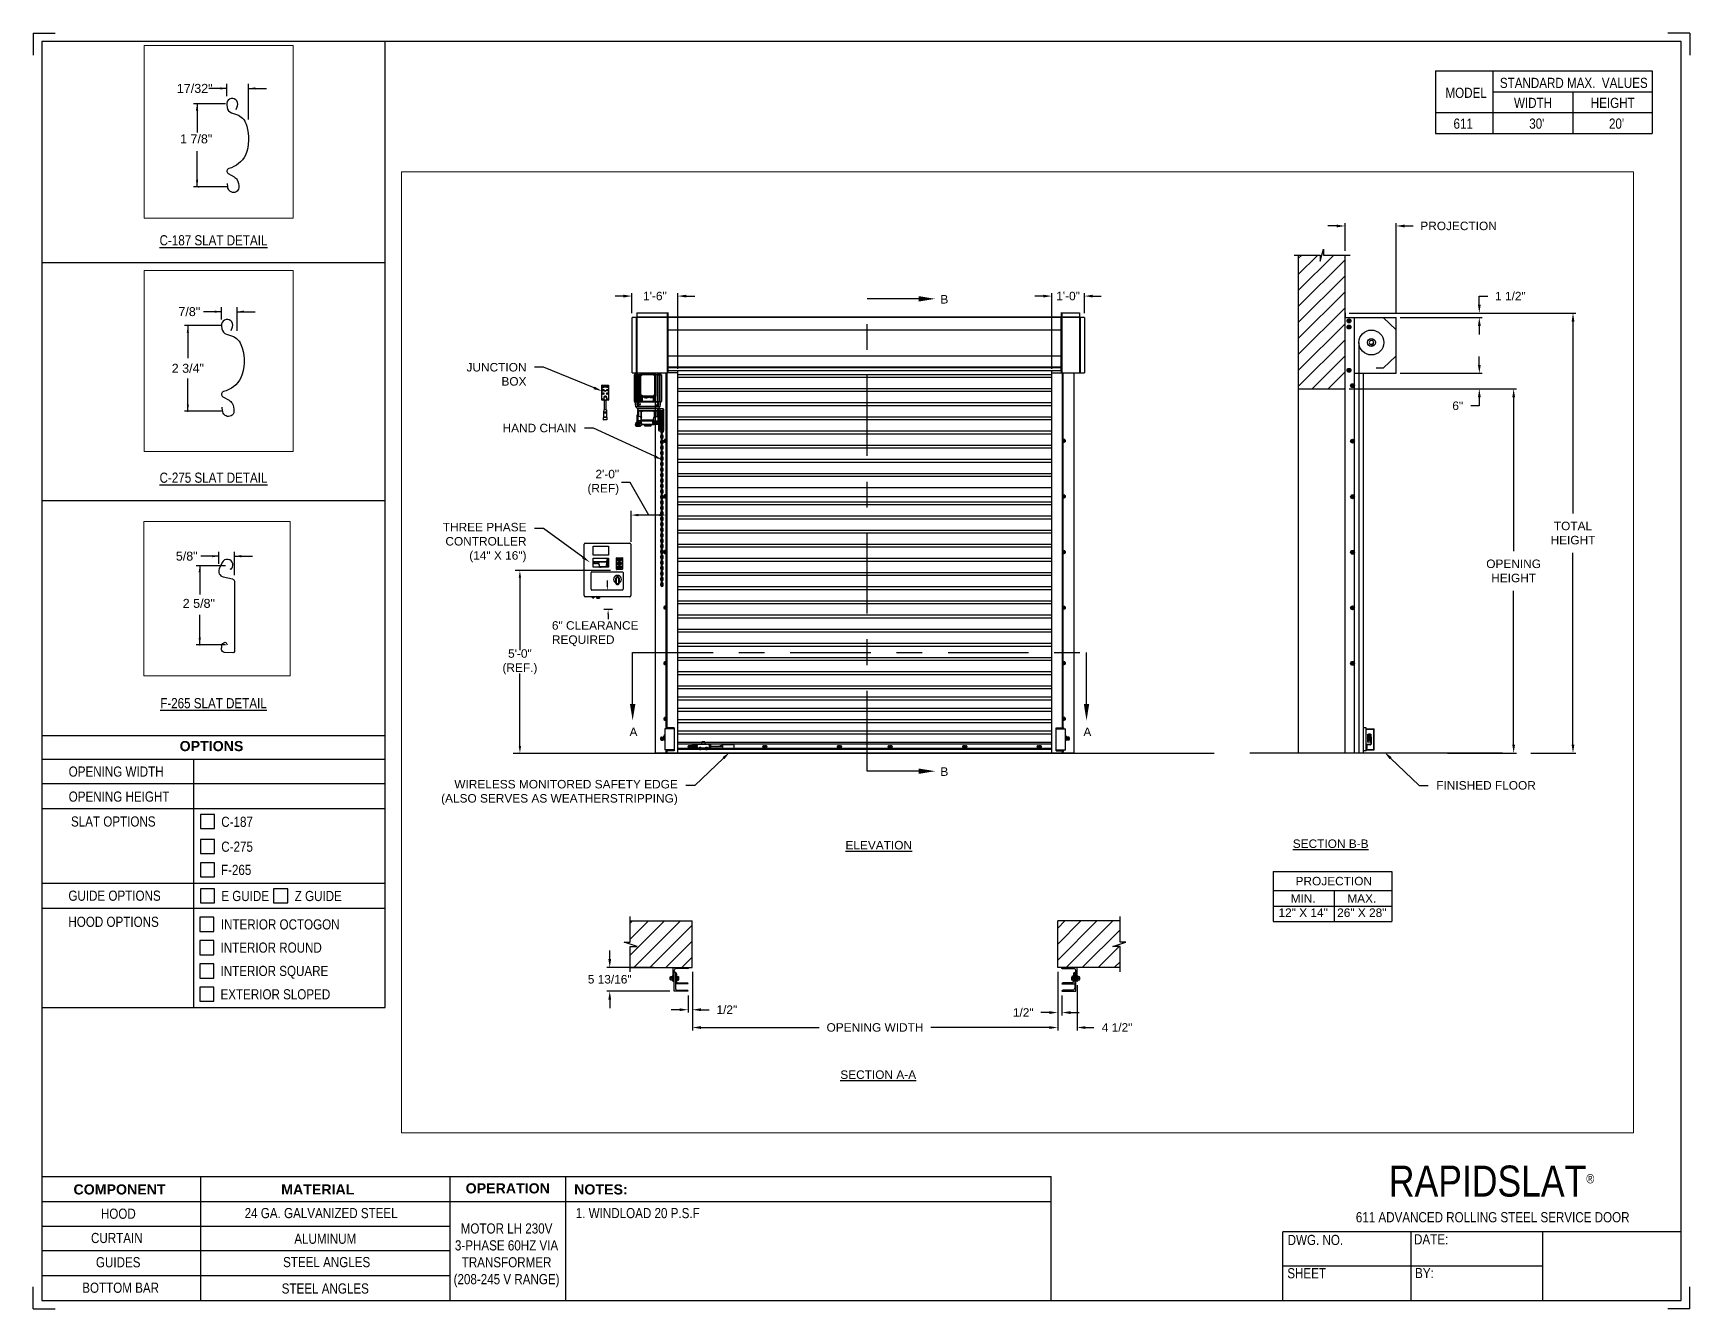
# Paper-space layout '611 LH 230V 3 PHASE' of a CAD drawing. Header units: inches. Extents: x 0.1 to 10.9, y 0.1 to 8.4.
# The model-space entities are those that its viewports show. They can reach past a viewport. Long polylines and large blocks are cut down to what shows.
import ezdxf
from ezdxf import colors
from ezdxf.entities.mleader import LeaderData, LeaderLine
from ezdxf.enums import TextEntityAlignment as Align
from ezdxf.math import Vec2, Vec3

# ---------------------------------------------------------------- set-up
doc = ezdxf.new("R2010")
doc.units = ezdxf.units.IN
doc.header["$LTSCALE"] = 0.25
doc.header["$MEASUREMENT"] = 0
doc.linetypes.add('CENTER', pattern=[2, 1.25, -0.25, 0.25, -0.25])
for name, color, linetype in [('ANNOTATIONS', 1, 'Continuous'), ('DETAILS', 4, 'Continuous'), ('MOTOR LH', 7, 'Continuous'), ('SECTION CUTS', 6, 'CENTER'), ('TITLE BLOCK', 7, 'Continuous')]:
    doc.layers.add(name, color=color, linetype=linetype)
doc.styles.add('ARIAL', font='arial.ttf', dxfattribs={"height": 0.09375})
doc.styles.add('CADdetails-DIMENSIONS', font='ARIALN.TTF', dxfattribs={"height": 2.38})
doc.styles.add('ROMANS', font='Romans', dxfattribs={"height": 0.09375})
doc.styles.get("Standard").update_dxf_attribs({"font": 'romans.shx'})
doc.dimstyles.get("Standard").update_dxf_attribs({"dimscale": 60, "dimtxt": 0.0833, "dimasz": 0.0833, "dimexe": 0.0833, "dimexo": 0.04, "dimgap": 0.09, "dimtad": 0, "dimtih": 1, "dimtoh": 1, "dimdec": 4, "dimzin": 1, "dimdsep": 46, "dimlunit": 4, "dimtxsty": 'Standard', "dimcen": 0.09, "dimclrt": 150, "dimadec": 4, "dimazin": 2, "dimtfac": 1, "dimtdec": 0, "dimtofl": 0, "dimtmove": 0, "dimatfit": 3, "dimfxl": 1, "dimtolj": 1, "dimtzin": 0, "dimlwd": -1, "dimlwe": -1, "dimarcsym": 1})
doc.dimstyles.new('STANDARD$0', dxfattribs={"dimtxt": 0.09375, "dimasz": 0.09375, "dimexe": 0.03125, "dimexo": 0.046875, "dimgap": 0.09, "dimtad": 0, "dimtih": 1, "dimtoh": 1, "dimdec": 4, "dimzin": 0, "dimdsep": 46, "dimtxsty": 'ARIAL', "dimcen": 0.09, "dimadec": 0, "dimazin": 0, "dimtfac": 1, "dimtdec": 4, "dimtofl": 0, "dimtmove": 0, "dimatfit": 1, "dimfxl": 1, "dimtolj": 1, "dimtzin": 0, "dimarcsym": 0})
pattern_1 = [(45, (72.85403, -32.78357), (-0.08838835, 0.08838835), [])]

psp = doc.layouts.new('611 LH 230V 3 PHASE')

# ---------------------------------------------------------------- texts
at = {"layer": 'TITLE BLOCK', "attachment_point": 2, "style": 'CADdetails-DIMENSIONS'}
for s, width, insert, char_height in [('MODEL', 0.28815, (9.45, 8.068), 0.0664), ('STANDARD MAX.  VALUES', 1.75949, (10.155, 8.133), 0.06641), ('WIDTH', 0.42908, (9.888, 8.002), 0.0664), ('HEIGHT', 0.42908, (10.41, 8.002), 0.0664), ('\\pxqc;611', 0.29952, (9.431, 7.866), 0.0664)]:
    psp.add_mtext_dynamic_manual_height_columns(s, width=width, gutter_width=1.363, heights=[0], dxfattribs=dict(at, insert=insert, char_height=char_height))
at = {"layer": 'TITLE BLOCK', "style": 'CADdetails-DIMENSIONS'}
for s, insert, char_height, width, attachment_point in [("30'", (9.913, 7.866), 0.0664, 1.75949, 2), ("20'", (10.435, 7.866), 0.0664, 1.75949, 2), ('{\\LC-187 SLAT DETAIL}', (1.248, 7.102), 0.06641, 1.75949, 2), ('{\\LC-275 SLAT DETAIL}', (1.248, 5.547), 0.06641, 1.75949, 2), ('{\\LF-265 SLAT DETAIL}', (1.248, 4.07), 0.06641, 1.75949, 2), ('{\\fArial|b1|i0|c0|p34;OPTIONS}', (1.235, 3.789), 0.06641, 1.75949, 2), ('OPENING WIDTH', (0.3, 3.622), 0.06641, 1.30693, 1), ('OPENING HEIGHT', (0.3, 3.458), 0.06641, 1.30693, 1), ('SLAT OPTIONS', (0.315, 3.295), 0.06641, 0.59269, 1), ('C-187', (1.299, 3.293), 0.0664, 1.23928, 1), ('C-275', (1.299, 3.13), 0.0664, 1.53035, 1), ('F-265', (1.297, 2.978), 0.0664, 1.53035, 1), ('GUIDE OPTIONS', (0.298, 2.809), 0.06641, 1.30693, 1), ('E GUIDE', (1.299, 2.807), 0.0664, 1.23928, 1), ('Z GUIDE', (1.78, 2.807), 0.0664, 1.23928, 1), ('HOOD OPTIONS', (0.298, 2.638), 0.06641, 1.30693, 1), ('INTERIOR OCTOGON', (1.296, 2.621), 0.06641, 1.23928, 1), ('INTERIOR ROUND', (1.294, 2.469), 0.06641, 1.53035, 1), ('INTERIOR SQUARE', (1.294, 2.316), 0.06641, 1.53035, 1), ('EXTERIOR SLOPED', (1.294, 2.163), 0.06641, 1.53035, 1), ('\\A1;\\pxqc;RAPIDSLAT{\\H0.30337x;\\S® ^ ;}', (10.642, 1.008), 0.20312, 2.03069, 3), ('{\\fArial|b1|i0|c0|p34;COMPONENT}', (0.633, 0.885), 0.06641, 1.75949, 2), ('{\\fArial|b1|i0|c0|p34;MATERIAL}', (1.931, 0.885), 0.06641, 1.75949, 2), ('{\\fArial|b1|i0|c0|p34;OPERATION}', (3.175, 0.892), 0.06641, 1.75949, 2), ('{\\fArial|b1|i0|c0|p34;NOTES:}', (3.785, 0.885), 0.06641, 1.75949, 2), ('HOOD', (0.625, 0.726), 0.0664, 1.75949, 2), ('24 GA. GALVANIZED STEEL', (1.953, 0.73), 0.06641, 1.75949, 2), ('\\pxql;1. WINDLOAD 20 P.S.F ', (5.176, 0.73), 0.06641, 3.11182, 2), ('611 {\\fArial|b0|i0|c0|p34;\u200b}ADVANCED ROLLING STEEL SERVICE DOOR', (9.624, 0.703), 0.06641, 2.79915, 2), ('CURTAIN', (0.615, 0.567), 0.0664, 1.75949, 2), ('ALUMINUM', (1.98, 0.562), 0.0664, 1.75949, 2), ('\\PMOTOR LH 230V 3-PHASE 60HZ VIA TRANSFORMER (208-245 V RANGE)', (3.167, 0.74), 0.06641, 0.76227, 2), ('DWG. NO.', (8.463, 0.554), 0.0664, 1.75949, 2), ('DATE:', (9.221, 0.558), 0.0664, 1.75949, 2), ('GUIDES', (0.624, 0.408), 0.0664, 1.75949, 2), ('STEEL ANGLES', (1.989, 0.409), 0.06641, 1.75949, 2), ('SHEET', (8.406, 0.336), 0.0664, 1.75949, 2), ('BY:', (9.177, 0.337), 0.0664, 1.75949, 2), ('BOTTOM BAR', (0.64, 0.241), 0.0664, 1.75949, 2), ('STEEL ANGLES', (1.98, 0.236), 0.06641, 1.75949, 2)]:
    psp.add_mtext(s, dxfattribs=dict(at, insert=insert, char_height=char_height, width=width, attachment_point=attachment_point))

msp = doc.modelspace()

# ---------------------------------------------------------------- texts
at = {"layer": 'ANNOTATIONS', "style": 'ARIAL'}
for s, p in [('1 7/8"', (244.84993, 217.05177)), ('2 5/8"', (247.99493, 217.00538))]:
    msp.add_text(s, height=0.09375, dxfattribs=at).set_placement(p)
msp.add_text('2 3/4"', height=0.09375, dxfattribs=at).set_placement((246.50776, 217.03304), align=Align.MIDDLE_CENTER)
at = {"layer": 'ANNOTATIONS', "char_height": 0.09375, "style": 'ARIAL'}
for s, insert, attachment_point in [('2\'-0"\\P(REF)', (251.22058, 223.40353), 6), ('6" CLEARANCE\\PREQUIRED', (250.479, 221.73296), 4), ('5\'-0"\\P(REF.)', (250.1258, 221.42207), 5), ('17/32"', (245.00348, 217.62729), 5), ('7/8"', (246.52302, 217.62619), 5), ('\\A1;5/8"', (248.03692, 217.54689), 5)]:
    msp.add_mtext(s, dxfattribs=dict(at, insert=insert, attachment_point=attachment_point))
at = {"layer": 'ANNOTATIONS', "char_height": 0.09375, "attachment_point": 2, "style": 'ARIAL'}
for s, insert, width in [('{\\LELEVATION}', (254.08637, 219.44522), 3.0834986), ('{\\LSECTION B-B}', (259.0745, 219.46119), 1.3823677), ('{\\LSECTION A-A}', (254.08047, 216.91103), 1.3823677)]:
    msp.add_mtext(s, dxfattribs=dict(at, insert=insert, width=width))
for s, width, insert in [('PROJECTION ', 1.7594917, (259.10892, 219.04808)), ('MIN.\\P12" X 14" ', 0.6711642, (258.7708, 218.85609)), ('MAX.\\P26" X 28"', 0.6567117, (259.41823, 218.85609))]:
    msp.add_mtext_dynamic_manual_height_columns(s, width=width, gutter_width=1.36268, heights=[0], dxfattribs=dict(at, insert=insert))
at = {"layer": 'SECTION CUTS', "style": 'ARIAL'}
for s, p in [('B', (254.76702, 225.3786)), ('A', (251.33572, 220.60215)), ('A', (256.34525, 220.60215)), ('B', (254.76702, 220.16333))]:
    msp.add_text(s, height=0.09375, dxfattribs=at).set_placement(p)

# ---------------------------------------------------------------- blocks, each defined once
blk = doc.blocks.new('*D140')
at = {"layer": 'ANNOTATIONS', "color": 0, "lineweight": -2, "transparency": 16777216}
for p, q in [((251.117, 218.141), (251.117, 218.235)), ((251.607, 218.047), (251.086, 218.047)), ((251.782, 217.786), (251.086, 217.786)), ((251.117, 217.692), (251.117, 217.598))]:
    blk.add_line(p, q, dxfattribs=at)
at = {"layer": 'ANNOTATIONS', "color": 0, "transparency": 16777216}
for points in [[(251.102, 218.141), (251.133, 218.141), (251.117, 218.047)], [(251.102, 217.692), (251.133, 217.692), (251.117, 217.786)]]:
    blk.add_solid(points, dxfattribs=at)
at = {"layer": 'defpoints', "color": 0, "transparency": 16777216}
for p in [(251.654, 218.047), (251.117, 217.786), (251.829, 217.786)]:
    blk.add_point(p, dxfattribs=at)
at = {"layer": 'ANNOTATIONS', "color": 0, "transparency": 16777216, "insert": (251.117, 217.917), "char_height": 0.09375, "attachment_point": 5, "style": 'ARIAL'}
blk.add_mtext('\\A1;5 13/16"', dxfattribs=at)
blk = doc.blocks.new('*D141')
at = {"layer": 'ANNOTATIONS', "color": 0, "lineweight": -2, "transparency": 16777216}
for p, q in [((256.062, 218.001), (256.062, 217.519)), ((256.109, 217.739), (256.109, 217.519)), ((255.968, 217.55), (255.875, 217.55)), ((256.203, 217.55), (256.297, 217.55))]:
    blk.add_line(p, q, dxfattribs=at)
at = {"layer": 'ANNOTATIONS', "color": 0, "transparency": 16777216}
for points in [[(255.968, 217.566), (255.968, 217.534), (256.062, 217.55)], [(256.203, 217.566), (256.203, 217.534), (256.109, 217.55)]]:
    blk.add_solid(points, dxfattribs=at)
at = {"layer": 'defpoints', "color": 0, "transparency": 16777216}
for p in [(256.062, 218.047), (256.109, 217.786), (256.109, 217.55)]:
    blk.add_point(p, dxfattribs=at)
at = {"layer": 'ANNOTATIONS', "color": 0, "transparency": 16777216, "insert": (255.681, 217.55), "char_height": 0.0938, "attachment_point": 5, "style": 'ARIAL'}
blk.add_mtext('\\A1;1/2"', dxfattribs=at)
blk = doc.blocks.new('*D142')
at = {"layer": 'ANNOTATIONS', "color": 0, "lineweight": -2, "transparency": 16777216}
for p, q in [((252.029, 218.001), (252.029, 217.55)), ((251.982, 217.739), (251.982, 217.55)), ((251.888, 217.581), (251.794, 217.581)), ((252.123, 217.581), (252.216, 217.581))]:
    blk.add_line(p, q, dxfattribs=at)
at = {"layer": 'ANNOTATIONS', "color": 0, "transparency": 16777216}
for points in [[(251.888, 217.597), (251.888, 217.566), (251.982, 217.581)], [(252.123, 217.597), (252.123, 217.566), (252.029, 217.581)]]:
    blk.add_solid(points, dxfattribs=at)
at = {"layer": 'defpoints', "color": 0, "transparency": 16777216}
for p in [(252.029, 218.047), (251.982, 217.786), (251.982, 217.581)]:
    blk.add_point(p, dxfattribs=at)
at = {"layer": 'ANNOTATIONS', "color": 0, "transparency": 16777216, "insert": (252.41, 217.581), "char_height": 0.0938, "attachment_point": 5, "style": 'ARIAL'}
blk.add_mtext('\\A1;1/2"', dxfattribs=at)
blk = doc.blocks.new('*D143')
at = {"layer": 'ANNOTATIONS', "color": 0, "lineweight": -2, "transparency": 16777216}
for p, q in [((251.363, 225.271), (251.363, 225.492)), ((251.869, 224.659), (251.869, 225.492)), ((251.269, 225.461), (251.176, 225.461)), ((251.963, 225.461), (252.057, 225.461))]:
    blk.add_line(p, q, dxfattribs=at)
at = {"layer": 'ANNOTATIONS', "color": 0, "transparency": 16777216}
for points in [[(251.269, 225.476), (251.269, 225.445), (251.363, 225.461)], [(251.963, 225.476), (251.963, 225.445), (251.869, 225.461)]]:
    blk.add_solid(points, dxfattribs=at)
at = {"layer": 'defpoints', "color": 0, "transparency": 16777216}
for p in [(251.363, 225.461), (251.363, 225.224), (251.869, 224.612)]:
    blk.add_point(p, dxfattribs=at)
at = {"layer": 'ANNOTATIONS', "color": 0, "transparency": 16777216, "insert": (251.616, 225.461), "char_height": 0.0938, "attachment_point": 5, "style": 'ARIAL'}
blk.add_mtext('\\A1;1\'-6"', dxfattribs=at)
blk = doc.blocks.new('*D144')
at = {"layer": 'ANNOTATIONS', "color": 0, "lineweight": -2, "transparency": 16777216}
for p, q in [((255.996, 224.659), (255.996, 225.492)), ((256.356, 225.271), (256.356, 225.492)), ((255.902, 225.461), (255.808, 225.461)), ((256.449, 225.461), (256.543, 225.461))]:
    blk.add_line(p, q, dxfattribs=at)
at = {"layer": 'ANNOTATIONS', "color": 0, "transparency": 16777216}
for points in [[(255.902, 225.476), (255.902, 225.445), (255.996, 225.461)], [(256.449, 225.476), (256.449, 225.445), (256.356, 225.461)]]:
    blk.add_solid(points, dxfattribs=at)
at = {"layer": 'defpoints', "color": 0, "transparency": 16777216}
for p in [(255.996, 225.461), (256.356, 225.224), (255.996, 224.612)]:
    blk.add_point(p, dxfattribs=at)
at = {"layer": 'ANNOTATIONS', "color": 0, "transparency": 16777216, "insert": (256.176, 225.461), "char_height": 0.0938, "attachment_point": 5, "style": 'ARIAL'}
blk.add_mtext('\\A1;1\'-0"', dxfattribs=at)
blk = doc.blocks.new('*D145')
at = {"layer": 'ANNOTATIONS', "color": 0, "lineweight": -2, "transparency": 16777216}
for p, q in [((256.062, 218.001), (256.062, 217.353)), ((256.275, 217.851), (256.275, 217.353)), ((255.968, 217.385), (255.875, 217.385)), ((256.368, 217.385), (256.462, 217.385))]:
    blk.add_line(p, q, dxfattribs=at)
at = {"layer": 'ANNOTATIONS', "color": 0, "transparency": 16777216}
for points in [[(255.968, 217.4), (255.968, 217.369), (256.062, 217.385)], [(256.368, 217.4), (256.368, 217.369), (256.275, 217.385)]]:
    blk.add_solid(points, dxfattribs=at)
at = {"layer": 'defpoints', "color": 0, "transparency": 16777216}
for p in [(256.062, 218.047), (256.275, 217.897), (256.275, 217.385)]:
    blk.add_point(p, dxfattribs=at)
at = {"layer": 'ANNOTATIONS', "color": 0, "transparency": 16777216, "insert": (256.717, 217.385), "char_height": 0.0938, "attachment_point": 5, "style": 'ARIAL'}
blk.add_mtext('\\A1;4 1/2"', dxfattribs=at)
blk = doc.blocks.new('*D121')
at = {"layer": 'ANNOTATIONS', "color": 0, "lineweight": -2, "transparency": 16777216}
for p, q in [((252.029, 218.001), (252.029, 217.353)), ((256.062, 218.001), (256.062, 217.353)), ((252.123, 217.385), (253.429, 217.385)), ((255.968, 217.385), (254.662, 217.385))]:
    blk.add_line(p, q, dxfattribs=at)
at = {"layer": 'ANNOTATIONS', "color": 0, "transparency": 16777216}
for points in [[(252.123, 217.4), (252.123, 217.369), (252.029, 217.385)], [(255.968, 217.4), (255.968, 217.369), (256.062, 217.385)]]:
    blk.add_solid(points, dxfattribs=at)
at = {"layer": 'defpoints', "color": 0, "transparency": 16777216}
for p in [(252.029, 218.047), (256.062, 218.047), (256.062, 217.385)]:
    blk.add_point(p, dxfattribs=at)
at = {"layer": 'ANNOTATIONS', "color": 0, "transparency": 16777216, "insert": (254.045, 217.385), "char_height": 0.09375, "attachment_point": 5, "style": 'ARIAL'}
blk.add_mtext('\\A1;OPENING WIDTH', dxfattribs=at)
blk = doc.blocks.new('*D122')
at = {"layer": 'ANNOTATIONS', "color": 0, "lineweight": -2, "transparency": 16777216}
for p, q in [((259.139, 226.235), (259.045, 226.235)), ((259.233, 225.96), (259.233, 226.266)), ((259.797, 225.272), (259.797, 226.266)), ((259.89, 226.235), (259.984, 226.235))]:
    blk.add_line(p, q, dxfattribs=at)
at = {"layer": 'ANNOTATIONS', "color": 0, "transparency": 16777216}
for points in [[(259.139, 226.25), (259.139, 226.219), (259.233, 226.235)], [(259.89, 226.25), (259.89, 226.219), (259.797, 226.235)]]:
    blk.add_solid(points, dxfattribs=at)
at = {"layer": 'defpoints', "color": 0, "transparency": 16777216}
for p in [(259.797, 226.235), (259.233, 225.913), (259.797, 225.225)]:
    blk.add_point(p, dxfattribs=at)
at = {"layer": 'ANNOTATIONS', "color": 0, "transparency": 16777216, "insert": (260.486, 226.235), "char_height": 0.09375, "attachment_point": 5, "style": 'ARIAL'}
blk.add_mtext('\\A1;PROJECTION ', dxfattribs=at)
blk = doc.blocks.new('*D123')
at = {"layer": 'ANNOTATIONS', "color": 0, "lineweight": -2, "transparency": 16777216}
for p, q in [((259.28, 224.437), (261.126, 224.437)), ((261.094, 224.343), (261.094, 222.643)), ((261.094, 220.509), (261.094, 222.208)), ((260.364, 220.415), (261.126, 220.415))]:
    blk.add_line(p, q, dxfattribs=at)
at = {"layer": 'ANNOTATIONS', "color": 0, "transparency": 16777216}
for points in [[(261.079, 224.343), (261.11, 224.343), (261.094, 224.437)], [(261.079, 220.509), (261.11, 220.509), (261.094, 220.415)]]:
    blk.add_solid(points, dxfattribs=at)
at = {"layer": 'defpoints', "color": 0, "transparency": 16777216}
for p in [(259.233, 224.437), (260.317, 220.415), (261.094, 220.415)]:
    blk.add_point(p, dxfattribs=at)
at = {"layer": 'ANNOTATIONS', "color": 0, "transparency": 16777216, "insert": (261.094, 222.426), "char_height": 0.09375, "attachment_point": 5, "style": 'ARIAL'}
blk.add_mtext('\\A1;OPENING\\PHEIGHT', dxfattribs=at)
blk = doc.blocks.new('*D124')
at = {"layer": 'ANNOTATIONS', "color": 0, "lineweight": -2, "transparency": 16777216}
for p, q in [((259.28, 225.273), (261.781, 225.273)), ((261.749, 225.179), (261.749, 223.061)), ((261.749, 220.509), (261.749, 222.626)), ((261.284, 220.415), (261.781, 220.415))]:
    blk.add_line(p, q, dxfattribs=at)
at = {"layer": 'ANNOTATIONS', "color": 0, "transparency": 16777216}
for points in [[(261.734, 225.179), (261.765, 225.179), (261.749, 225.273)], [(261.734, 220.509), (261.765, 220.509), (261.749, 220.415)]]:
    blk.add_solid(points, dxfattribs=at)
at = {"layer": 'defpoints', "color": 0, "transparency": 16777216}
for p in [(259.233, 225.273), (261.237, 220.415), (261.749, 220.415)]:
    blk.add_point(p, dxfattribs=at)
at = {"layer": 'ANNOTATIONS', "color": 0, "transparency": 16777216, "insert": (261.749, 222.844), "char_height": 0.0938, "attachment_point": 5, "style": 'ARIAL'}
blk.add_mtext('\\A1;TOTAL\\PHEIGHT', dxfattribs=at)
blk = doc.blocks.new('*D125')
at = {"layer": 'ANNOTATIONS', "color": 0, "lineweight": -2, "transparency": 16777216}
for p, q in [((260.715, 224.701), (260.715, 224.795)), ((259.841, 224.608), (260.746, 224.608)), ((259.841, 224.437), (260.746, 224.437)), ((260.715, 224.343), (260.715, 224.249)), ((260.715, 224.249), (260.621, 224.249))]:
    blk.add_line(p, q, dxfattribs=at)
at = {"layer": 'ANNOTATIONS', "color": 0, "transparency": 16777216}
for points in [[(260.7, 224.701), (260.731, 224.701), (260.715, 224.608)], [(260.7, 224.343), (260.731, 224.343), (260.715, 224.437)]]:
    blk.add_solid(points, dxfattribs=at)
at = {"layer": 'defpoints', "color": 0, "transparency": 16777216}
for p in [(259.794, 224.608), (259.794, 224.437), (260.715, 224.437)]:
    blk.add_point(p, dxfattribs=at)
at = {"layer": 'ANNOTATIONS', "color": 0, "transparency": 16777216, "insert": (260.477, 224.249), "char_height": 0.0938, "attachment_point": 5, "style": 'ARIAL'}
blk.add_mtext('\\A1;6"', dxfattribs=at)
blk = doc.blocks.new('*D126')
at = {"layer": 'ANNOTATIONS', "color": 0, "lineweight": -2, "transparency": 16777216}
for p, q in [((260.715, 225.366), (260.715, 225.46)), ((260.715, 225.46), (260.809, 225.46)), ((259.843, 225.273), (260.746, 225.273)), ((259.843, 225.225), (260.746, 225.225)), ((260.715, 225.131), (260.715, 225.038))]:
    blk.add_line(p, q, dxfattribs=at)
at = {"layer": 'ANNOTATIONS', "color": 0, "transparency": 16777216}
for points in [[(260.7, 225.366), (260.731, 225.366), (260.715, 225.273)], [(260.7, 225.131), (260.731, 225.131), (260.715, 225.225)]]:
    blk.add_solid(points, dxfattribs=at)
at = {"layer": 'defpoints', "color": 0, "transparency": 16777216}
for p in [(259.797, 225.273), (259.797, 225.225), (260.715, 225.273)]:
    blk.add_point(p, dxfattribs=at)
at = {"layer": 'ANNOTATIONS', "color": 0, "transparency": 16777216, "insert": (261.058, 225.46), "char_height": 0.0938, "attachment_point": 5, "style": 'ARIAL'}
blk.add_mtext('\\A1;1 1/2"', dxfattribs=at)

# ---------------------------------------------------------------- dimensions: what is measured, and where the dimension line sits
at = {"layer": 'ANNOTATIONS'}
dim = msp.add_linear_dim(base=(259.79658, 226.23467), p1=(259.2327, 225.91347), p2=(259.79658, 225.22508), text='PROJECTION ', dimstyle='STANDARD$0', dxfattribs=at)
dim.commit()
dim.dimension.update_dxf_attribs({"geometry": '*D122', "text_midpoint": (260.48569, 226.23467)})
for base, p1, p2, angle, text, picture, middle in [((251.36307, 225.46051), (251.86901, 224.61169), (251.36307, 225.22384), 180, '1\'-6"', '*D143', (251.61604, 225.46051)), ((255.99551, 225.46051), (256.35571, 225.22422), (255.99551, 224.61169), 180, '1\'-0"', '*D144', (256.17561, 225.46051)), ((251.11747, 217.78574), (251.65382, 218.04741), (251.82882, 217.78574), 90, '5 13/16"', '*D140', (251.11747, 217.91658)), ((251.98194, 217.58132), (252.02882, 218.04742), (251.98194, 217.78574), 180, '1/2"', '*D142', (252.41039, 217.58132))]:
    dim = msp.add_linear_dim(base=base, p1=p1, p2=p2, angle=angle, text=text, dimstyle='STANDARD$0', dxfattribs=at)
    dim.commit()
    dim.dimension.update_dxf_attribs({"geometry": picture, "text_midpoint": middle, "dimtype": 160})
for base, p1, p2, text, picture, middle in [((260.71525, 225.27272), (259.79658, 225.22508), (259.79658, 225.27272), '1 1/2"', '*D126', (261.05769, 225.46022)), ((261.74928, 220.41511), (259.2327, 225.27272), (261.23723, 220.41511), 'TOTAL\\PHEIGHT', '*D124', (261.74928, 222.84392)), ((260.71525, 224.43674), (259.79445, 224.60767), (259.79445, 224.43674), '6"', '*D125', (260.47737, 224.24924)), ((261.09429, 220.41511), (259.2327, 224.43674), (260.31689, 220.41511), 'OPENING\\PHEIGHT', '*D123', (261.09429, 222.42592))]:
    dim = msp.add_linear_dim(base=base, p1=p1, p2=p2, angle=90, text=text, dimstyle='STANDARD$0', dxfattribs=at)
    dim.commit()
    dim.dimension.update_dxf_attribs({"geometry": picture, "text_midpoint": middle})
dim = msp.add_aligned_dim(p1=(252.02882, 218.04742), p2=(256.06215, 218.04742), distance=-0.6628, text='OPENING WIDTH', dimstyle='STANDARD$0', dxfattribs=at)
dim.commit()
dim.dimension.update_dxf_attribs({"geometry": '*D121', "text_midpoint": (254.04548, 217.38462)})
for base, p2, text, picture, middle in [((256.10902, 217.55007), (256.10902, 217.78574), '1/2"', '*D141', (255.68057, 217.55007)), ((256.27465, 217.38462), (256.27465, 217.89742), '4 1/2"', '*D145', (256.71714, 217.38462))]:
    dim = msp.add_linear_dim(base=base, p1=(256.06215, 218.04742), p2=p2, text=text, dimstyle='STANDARD$0', dxfattribs=at)
    dim.commit()
    dim.dimension.update_dxf_attribs({"geometry": picture, "text_midpoint": middle, "dimtype": 160})

# ---------------------------------------------------------------- hatches: boundary and pattern name
at = {"layer": 'MOTOR LH'}
h = msp.add_hatch(dxfattribs=at)
h.set_pattern_fill('ANSI31', color=256, style=0)
h.set_pattern_definition([(45, (72.00666, -32.78357), (-0.08838835, 0.08838835), [])])
h.paths.add_polyline_path([(258.71707, 224.43674), (259.2327, 224.43674), (259.2327, 225.91347), (258.9962, 225.91347), (258.9962, 225.97813), (258.95779, 225.84477), (258.95779, 225.91347), (258.71707, 225.91347)])
h = msp.add_hatch(dxfattribs=at)
h.set_pattern_fill('ANSI31', color=256, style=0)
h.set_pattern_definition(pattern_1)
h.paths.add_polyline_path([(252.02882, 218.56305), (251.34132, 218.56305), (251.34132, 218.32585), (251.27721, 218.32585), (251.41928, 218.27894), (251.34132, 218.27894), (251.34132, 218.04742), (252.02882, 218.04742), (252.02882, 218.20993)])
h = msp.add_hatch(dxfattribs=at)
h.set_pattern_fill('ANSI31', color=256, style=0)
h.set_pattern_definition(pattern_1)
h.paths.add_polyline_path([(256.81375, 218.32585), (256.74965, 218.32585), (256.74965, 218.56305), (256.06215, 218.56305), (256.06215, 218.04742), (256.08032, 218.04742), (256.74965, 218.04742), (256.74965, 218.27894), (256.67168, 218.27894)])

# ---------------------------------------------------------------- linework, layer by layer
at = {"layer": 'ANNOTATIONS'}
for p, q in [((251.35375, 222.74794), (251.35375, 223.08974)), ((251.66346, 223.04261), (251.43142, 223.04261)), ((251.12566, 222.42941), (250.0747, 222.42941)), ((250.1258, 222.35175), (250.1258, 221.55133)), ((251.13817, 222.21402), (251.04391, 222.21402)), ((251.09104, 222.26716), (251.09104, 222.3203)), ((251.14663, 221.99872), (251.05237, 221.99872)), ((251.0995, 221.94558), (251.0995, 221.89244)), ((250.1258, 220.49278), (250.1258, 221.2928)), ((258.44023, 219.10752), (258.44023, 218.55614)), ((258.44023, 219.10752), (259.748, 219.10752)), ((259.748, 219.10752), (259.748, 218.55614)), ((258.44023, 218.89604), (259.748, 218.89604)), ((259.11309, 218.89604), (259.11309, 218.55614)), ((258.44023, 218.72609), (259.748, 218.72609)), ((258.44023, 218.55614), (259.748, 218.55614)), ((245.34033, 217.54554), (245.34033, 217.67417)), ((245.56771, 217.3), (245.56771, 217.67417)), ((246.85988, 217.54444), (246.85988, 217.67306)), ((247.02439, 217.42608), (247.02439, 217.67306)), ((245.34033, 217.62729), (245.15283, 217.62729)), ((245.56771, 217.62729), (245.75521, 217.62729)), ((246.85905, 217.48306), (246.47112, 217.48306)), ((246.50776, 217.48306), (246.50776, 217.14004)), ((246.85988, 217.62619), (246.67238, 217.62619)), ((247.02439, 217.62619), (247.21189, 217.62619)), ((248.37377, 217.54689), (248.18627, 217.54689)), ((248.37377, 217.46513), (248.37377, 217.59376)), ((248.53829, 217.34678), (248.53829, 217.59376)), ((248.53829, 217.54689), (248.72579, 217.54689)), ((245.3268, 217.46623), (244.9893, 217.46623)), ((245.02778, 217.46623), (245.02778, 217.16466)), ((248.4421, 217.44645), (248.1343, 217.44645)), ((248.17278, 217.44645), (248.17278, 217.14489)), ((245.02778, 216.59435), (245.02778, 216.97154)), ((246.50776, 216.58302), (246.50776, 216.92604)), ((248.17278, 216.61924), (248.17278, 216.93393)), ((248.4421, 216.61924), (248.1343, 216.61924)), ((245.35493, 216.59435), (244.9893, 216.59435)), ((246.85905, 216.58302), (246.47112, 216.58302))]:
    msp.add_line(p, q, dxfattribs=at)
for p in [(248.50247, 217.41494), (245.02778, 216.66885), (248.17278, 216.69374), (248.17278, 216.61924), (245.04555, 216.59435), (246.50776, 216.58302)]:
    msp.add_point(p, dxfattribs=at)
for points in [[(251.43142, 223.02967), (251.43142, 223.05556), (251.35375, 223.04261)], [(251.66346, 223.02967), (251.66346, 223.05556), (251.74112, 223.04261)], [(250.13874, 222.35175), (250.11286, 222.35175), (250.1258, 222.42941)], [(251.0999, 222.26716), (251.08218, 222.26716), (251.09104, 222.21402)], [(251.10835, 221.94558), (251.09064, 221.94558), (251.0995, 221.99872)], [(250.13874, 220.49278), (250.11286, 220.49278), (250.1258, 220.41511)], [(245.27001, 217.61557), (245.27001, 217.63901), (245.34033, 217.62729)], [(245.63803, 217.63901), (245.63803, 217.61557), (245.56771, 217.62729)], [(246.78956, 217.61447), (246.78956, 217.63791), (246.85988, 217.62619)], [(247.09472, 217.63791), (247.09472, 217.61447), (247.02439, 217.62619)], [(248.30345, 217.53517), (248.30345, 217.55861), (248.37377, 217.54689)], [(248.60861, 217.55861), (248.60861, 217.53517), (248.53829, 217.54689)], [(245.0395, 217.39591), (245.01605, 217.39591), (245.02778, 217.46623)], [(246.51948, 217.40696), (246.49604, 217.40696), (246.50776, 217.47728)], [(248.1845, 217.37613), (248.16106, 217.37613), (248.17278, 217.44645)], [(245.0395, 216.66467), (245.01605, 216.66467), (245.02778, 216.59435)], [(246.51948, 216.65334), (246.49604, 216.65334), (246.50776, 216.58302)], [(248.1845, 216.68956), (248.16106, 216.68956), (248.17278, 216.61924)]]:
    msp.add_solid(points, dxfattribs=at)
at = {"layer": 'DETAILS'}
for points in [[(245.4384, 217.40811), (245.45095, 217.44643, 1.25136537), (245.33908, 217.45699), (245.34288, 217.42754, 0.28712033), (245.38863, 217.37182), (245.46034, 217.34773, -0.22337537), (245.54797, 217.23299, -0.17060067), (245.53567, 216.92947, -0.22026111), (245.35954, 216.78827, 0.64862145), (245.35365, 216.73683), (245.41526, 216.7004, -0.11918191), (245.44651, 216.67003, -0.14967798), (245.46556, 216.58828), (245.46541, 216.58656, -0.533076), (245.38493, 216.54218, -0.02656611), (245.36962, 216.55167, -0.19330383), (245.35011, 216.59429), (245.34663, 216.62935)], [(246.96269, 217.42781), (246.97564, 217.46736, 1.25136537), (246.86021, 217.47825), (246.86413, 217.44787, 0.28712033), (246.91134, 217.39037), (246.98533, 217.36551, -0.22337537), (247.07575, 217.24712, -0.17060067), (247.06306, 216.93393, -0.22026111), (246.88132, 216.78823, 0.64862142), (246.87525, 216.73516), (246.93882, 216.69758, -0.11918191), (246.97106, 216.66624, -0.14967798), (246.99072, 216.58189), (246.99056, 216.58011, -0.533076), (246.90752, 216.53431, -0.02656611), (246.89172, 216.5441, -0.19330383), (246.87159, 216.58808), (246.868, 216.62426)], [(248.4921, 217.40975, 0.33746117), (248.51903, 217.44781), (248.51871, 217.46569, 0.73725505), (248.40856, 217.48055), (248.37775, 217.41413, 0.47976839), (248.41956, 217.32981), (248.51798, 217.30824, -0.21720182), (248.53829, 217.28428), (248.53829, 216.54957, -0.36619075), (248.51855, 216.53415), (248.43389, 216.53687, -0.41028649), (248.40262, 216.57038), (248.40456, 216.60768, -0.37745755), (248.43839, 216.644, -0.31905635), (248.45027, 216.63852), (248.46134, 216.61924)]]:
    msp.add_lwpolyline(points, format="xyb", dxfattribs=at)
at = {"layer": 'MOTOR LH'}
for p, q in [((258.67069, 225.91347), (258.95779, 225.91347)), ((258.71707, 225.91347), (258.71707, 220.41511)), ((258.95779, 225.84477), (258.9962, 225.97813)), ((258.95779, 225.91347), (258.95779, 225.84477)), ((258.9962, 225.97813), (258.9962, 225.91347)), ((258.9962, 225.91347), (259.2914, 225.91347)), ((259.2327, 220.41511), (259.2327, 225.91347)), ((251.41422, 225.22384), (251.36307, 225.22384)), ((251.41102, 224.61339), (251.41102, 225.22384)), ((251.41422, 225.22384), (251.41422, 224.61339)), ((251.41503, 225.22384), (251.41503, 224.61339)), ((251.41673, 225.27751), (251.41673, 224.61339)), ((251.41673, 225.22956), (251.74112, 225.22956)), ((251.75606, 225.22635), (251.41673, 225.22635)), ((251.74112, 225.22635), (251.74112, 225.22981)), ((251.74112, 225.22981), (251.76032, 225.22981)), ((251.74965, 225.22635), (251.74965, 225.22981)), ((251.75606, 225.22981), (251.75606, 225.27751)), ((251.75606, 224.61088), (251.75606, 225.22635)), ((251.76032, 225.22555), (251.75606, 225.22555)), ((251.76032, 225.27829), (251.76032, 225.22981)), ((251.76032, 225.23034), (256.09997, 225.23034)), ((251.76032, 225.22688), (251.76032, 224.63674)), ((251.76032, 225.22688), (256.09997, 225.22688)), ((256.09997, 225.27829), (256.09997, 225.22981)), ((256.1234, 225.22981), (256.09997, 225.22981)), ((256.09997, 224.63674), (256.09997, 225.22688)), ((256.10846, 225.22555), (256.09997, 225.22555)), ((256.10846, 225.27751), (256.10846, 225.22981)), ((256.30242, 225.22635), (256.10846, 225.22635)), ((256.10846, 225.22635), (256.10846, 224.61169)), ((256.11487, 225.22635), (256.11487, 225.22981)), ((256.1234, 225.22635), (256.1234, 225.22981)), ((256.1234, 225.22956), (256.30242, 225.22956)), ((256.30242, 225.27751), (256.30242, 224.61462)), ((256.35571, 225.22422), (256.30242, 225.22422)), ((256.30455, 224.61462), (256.30455, 225.22422)), ((256.30776, 225.22422), (256.30776, 224.61462)), ((259.2327, 225.21912), (259.23452, 225.21912)), ((259.2335, 225.27272), (259.2335, 225.22375)), ((259.23402, 225.22482), (259.23452, 225.22482)), ((259.23452, 220.41779), (259.23452, 225.22508)), ((259.23452, 225.22508), (259.79658, 225.22508)), ((259.23563, 225.22588), (259.23563, 225.27272)), ((259.23563, 225.22588), (259.23644, 225.22588)), ((259.23644, 225.22588), (259.23644, 225.27272)), ((259.28113, 225.19918), (259.28167, 225.20084)), ((259.28113, 225.13105), (259.28167, 225.13271)), ((259.2829, 225.19816), (259.28381, 225.19995)), ((259.2829, 225.13003), (259.28381, 225.13182)), ((259.28988, 225.19413), (259.28988, 225.19413)), ((259.28988, 225.17938), (259.28988, 225.17938)), ((259.28988, 225.126), (259.28988, 225.126)), ((259.33672, 220.41779), (259.33672, 225.22508)), ((259.6521, 225.22508), (259.79658, 225.08749)), ((259.79658, 224.60767), (259.79658, 225.22508)), ((251.76032, 225.08749), (256.09997, 225.08749)), ((259.23452, 225.03994), (259.2327, 225.03994)), ((259.28988, 225.11125), (259.28988, 225.11125)), ((259.38675, 224.94831), (259.38675, 220.41511)), ((259.54672, 224.95594), (259.54655, 224.95569)), ((259.54772, 224.94905), (259.54796, 224.94888)), ((251.76032, 224.80124), (256.09997, 224.80124)), ((259.5213, 224.92965), (259.53305, 224.93172)), ((259.52337, 224.91791), (259.5213, 224.92965)), ((259.53512, 224.91998), (259.52337, 224.91791)), ((259.53305, 224.93172), (259.53512, 224.91998)), ((259.6521, 224.66365), (259.79658, 224.80124)), ((251.36307, 224.61339), (251.41503, 224.61339)), ((251.39711, 224.61339), (251.39432, 224.59759)), ((251.41617, 224.61095), (251.41617, 224.59575)), ((251.41673, 224.61088), (251.41673, 224.61169)), ((251.41732, 224.61169), (251.41673, 224.61169)), ((251.75606, 224.61088), (251.41673, 224.61088)), ((251.42922, 224.59575), (251.42922, 224.61088)), ((251.45436, 224.607), (251.45521, 224.61088)), ((251.46168, 224.6059), (251.46168, 224.60959)), ((251.46168, 224.60959), (251.61301, 224.60959)), ((251.46168, 224.6059), (251.61301, 224.60589)), ((251.60009, 224.60405), (251.4746, 224.60405)), ((251.4746, 224.60008), (251.4746, 224.60405)), ((251.60009, 224.60036), (251.4746, 224.60036)), ((251.49674, 224.61088), (251.49674, 224.60959)), ((251.54104, 224.60959), (251.54104, 224.61088)), ((251.60009, 224.59667), (251.60009, 224.60405)), ((251.61301, 224.60589), (251.61301, 224.60959)), ((251.61948, 224.61088), (251.62033, 224.607)), ((251.62176, 220.41698), (251.62176, 224.61169)), ((251.64547, 224.61088), (251.64547, 224.59575)), ((251.65852, 224.59575), (251.65852, 224.61088)), ((251.68037, 224.59759), (251.67803, 224.61088)), ((251.74112, 220.68357), (251.74112, 224.61088)), ((251.74965, 220.69422), (251.74965, 224.61088)), ((251.76032, 224.68019), (251.75606, 224.68019)), ((251.86901, 224.61169), (251.75606, 224.61169)), ((251.75947, 224.62447), (251.75947, 224.6671)), ((251.75947, 224.66043), (251.76032, 224.66043)), ((251.75947, 224.65479), (251.76032, 224.65479)), ((251.75947, 224.64015), (251.76032, 224.64015)), ((251.75947, 224.63115), (251.76244, 224.63115)), ((251.76032, 224.67856), (256.09997, 224.67856)), ((251.76244, 224.61169), (251.76244, 224.63674)), ((251.86901, 220.41698), (251.86901, 224.63674)), ((255.99551, 220.41698), (255.99551, 224.63674)), ((255.99551, 224.61169), (256.30067, 224.61169)), ((256.10846, 224.68019), (256.09997, 224.68019)), ((256.09997, 224.67809), (256.10208, 224.67809)), ((256.10208, 224.61169), (256.10208, 224.68019)), ((256.10505, 224.65944), (256.10208, 224.65944)), ((256.10505, 224.64773), (256.10208, 224.64773)), ((256.10505, 224.63408), (256.10208, 224.63408)), ((256.10505, 224.63214), (256.10208, 224.63214)), ((256.10505, 224.62447), (256.10505, 224.6671)), ((256.11487, 220.69422), (256.11487, 224.61169)), ((256.1234, 220.69422), (256.1234, 224.61169)), ((256.24276, 220.41698), (256.24276, 224.61169)), ((256.30243, 224.61462), (256.35571, 224.61462)), ((259.28113, 224.65416), (259.28167, 224.65581)), ((259.2829, 224.65313), (259.28381, 224.65492)), ((259.28988, 224.6491), (259.28988, 224.6491)), ((259.28988, 224.63435), (259.28988, 224.63435)), ((259.79232, 224.60767), (259.33672, 224.60767)), ((259.43678, 220.41779), (259.43678, 224.60767)), ((259.6521, 224.66365), (259.57581, 224.66365)), ((251.03114, 224.31365), (251.03145, 224.47727)), ((251.03167, 224.32256), (251.03196, 224.47676)), ((251.03196, 224.47778), (251.1036, 224.47765)), ((251.03247, 224.47727), (251.10309, 224.47714)), ((251.0495, 224.46042), (251.04949, 224.45905)), ((251.04949, 224.45905), (251.05028, 224.45905)), ((251.05026, 224.46042), (251.0495, 224.46042)), ((251.1036, 224.47663), (251.10331, 224.32243)), ((251.10411, 224.47714), (251.10381, 224.31352)), ((251.38509, 224.59113), (251.38509, 224.29586)), ((251.41206, 224.59113), (251.38509, 224.59113)), ((251.38509, 224.59113), (251.40988, 224.59113)), ((251.40492, 224.59113), (251.38509, 224.59113)), ((251.38509, 224.59113), (251.39446, 224.59113)), ((251.38509, 224.59113), (251.38509, 224.59113)), ((251.39194, 224.59113), (251.42573, 224.59113)), ((251.39194, 224.59113), (251.39194, 224.29586)), ((251.39194, 224.59113), (251.39194, 224.59113)), ((251.39432, 224.59113), (251.39194, 224.59113)), ((251.3935, 224.59113), (251.3935, 224.29586)), ((251.39432, 224.59759), (251.39432, 224.59113)), ((251.41016, 224.59113), (251.41016, 224.29586)), ((251.41196, 224.59113), (251.41196, 224.29586)), ((251.41929, 224.59575), (251.44876, 224.59575)), ((251.42573, 224.59575), (251.42572, 224.29124)), ((251.42842, 224.59113), (251.42841, 224.29586)), ((251.42842, 224.59113), (251.44722, 224.59113)), ((251.43052, 224.59113), (251.43052, 224.29586)), ((251.43495, 224.59113), (251.43495, 224.59575)), ((251.44722, 224.58652), (251.44722, 224.59113)), ((251.44755, 224.58652), (251.44722, 224.58652)), ((251.44876, 224.59113), (251.44755, 224.59113)), ((251.44755, 224.59113), (251.44755, 224.57283)), ((251.44755, 224.53216), (251.44755, 224.51366)), ((251.44755, 224.46217), (251.44755, 224.44625)), ((251.44876, 224.57452), (251.44806, 224.57452)), ((251.44806, 224.53023), (251.44876, 224.53023)), ((251.44876, 224.51547), (251.44809, 224.51547)), ((251.44809, 224.4601), (251.44876, 224.4601)), ((251.45245, 224.59667), (251.44876, 224.59667)), ((251.44876, 224.35676), (251.44876, 224.59667)), ((251.45245, 224.35676), (251.45245, 224.59667)), ((251.4543, 224.58375), (251.46168, 224.58375)), ((251.4543, 224.58375), (251.4543, 224.36968)), ((251.45799, 224.58375), (251.45799, 224.36968)), ((251.46168, 224.58375), (251.46168, 224.59041)), ((251.46168, 224.36968), (251.46168, 224.58375)), ((251.46722, 224.59667), (251.4746, 224.59667)), ((251.4746, 224.59667), (251.60009, 224.59667)), ((251.60009, 224.59667), (251.60747, 224.59667)), ((251.61301, 224.58636), (251.61301, 224.59113)), ((251.61301, 224.58375), (251.62039, 224.58375)), ((251.61301, 224.58375), (251.61301, 224.36967)), ((251.6167, 224.36967), (251.6167, 224.58375)), ((251.62039, 224.36967), (251.62039, 224.58375)), ((251.62224, 224.35676), (251.62224, 224.59667)), ((251.62224, 224.59667), (251.62593, 224.59667)), ((251.62593, 224.59667), (251.62593, 224.35676)), ((251.62593, 224.59667), (251.62593, 224.59667)), ((251.62593, 224.59575), (251.64547, 224.59575)), ((251.62714, 224.59113), (251.62593, 224.59113)), ((251.62714, 224.29586), (251.62714, 224.59113)), ((251.62747, 224.58652), (251.62714, 224.58652)), ((251.62747, 224.59113), (251.62747, 224.58652)), ((251.64627, 224.59113), (251.62747, 224.59113)), ((251.63974, 224.59575), (251.63974, 224.59113)), ((251.64417, 224.59113), (251.64417, 224.29586)), ((251.64547, 224.59575), (251.65852, 224.59575)), ((251.64627, 224.59113), (251.64627, 224.29586)), ((251.64896, 224.29124), (251.64896, 224.59575)), ((251.64896, 224.59113), (251.6896, 224.59113)), ((251.66273, 224.59113), (251.66273, 224.29586)), ((251.66453, 224.59113), (251.66453, 224.29586)), ((251.67829, 224.59113), (251.67829, 224.59113)), ((251.6896, 224.59113), (251.67829, 224.59113)), ((251.67883, 224.59113), (251.6896, 224.59113)), ((251.68037, 224.59113), (251.68037, 224.59759)), ((251.6896, 224.59113), (251.68037, 224.59113)), ((251.68119, 224.59113), (251.68118, 224.29586)), ((251.68275, 224.59113), (251.68275, 224.29586)), ((251.6896, 224.59113), (251.68959, 224.29586)), ((251.6896, 224.59113), (251.6896, 224.59113)), ((255.99551, 224.59307), (251.86901, 224.59307)), ((255.99551, 224.56182), (251.86901, 224.56182)), ((255.99551, 224.43682), (251.86901, 224.43682)), ((258.71707, 224.43674), (259.2327, 224.43674)), ((251.05069, 224.32201), (251.03218, 224.32205)), ((251.05067, 224.3099), (251.03485, 224.30993)), ((251.04581, 224.31298), (251.03745, 224.313)), ((251.03747, 224.31897), (251.04582, 224.31895)), ((251.05069, 224.32201), (251.05067, 224.3099)), ((251.05073, 224.34402), (251.05069, 224.32201)), ((251.05706, 224.30899), (251.05707, 224.30989)), ((251.0608, 224.20663), (251.06099, 224.30898)), ((251.07267, 224.35523), (251.06244, 224.35525)), ((251.07395, 224.30896), (251.07376, 224.20661)), ((251.07788, 224.30985), (251.07787, 224.30895)), ((251.08429, 224.32195), (251.08427, 224.30984)), ((251.10009, 224.30981), (251.08427, 224.30984)), ((251.08429, 224.32195), (251.08434, 224.34395)), ((251.1028, 224.32192), (251.08429, 224.32195)), ((251.0975, 224.31289), (251.08914, 224.3129)), ((251.08915, 224.31887), (251.09751, 224.31886)), ((251.38509, 224.29586), (251.41016, 224.29586)), ((251.3934, 224.29586), (251.3934, 224.29217)), ((251.3934, 224.29217), (251.40208, 224.24292)), ((251.41016, 224.29586), (251.42572, 224.29586)), ((251.41682, 224.29124), (251.41682, 224.25987)), ((251.45089, 224.29124), (251.41682, 224.29124)), ((251.41682, 224.29124), (251.42245, 224.29124)), ((251.45776, 224.25987), (251.41682, 224.25987)), ((251.42111, 224.25987), (251.42111, 224.25803)), ((251.42111, 224.25803), (251.43956, 224.25803)), ((251.42268, 224.2571), (251.42447, 224.2571)), ((251.42371, 224.2571), (251.42371, 224.25157)), ((251.43697, 224.25157), (251.42371, 224.25157)), ((251.42812, 224.2571), (251.42812, 224.25157)), ((251.42841, 224.29586), (251.44655, 224.29586)), ((251.42987, 224.29124), (251.42987, 224.25987)), ((251.43495, 224.29124), (251.43495, 224.29586)), ((251.43621, 224.2571), (251.43621, 224.25157)), ((251.43697, 224.25157), (251.43697, 224.2571)), ((251.43956, 224.25803), (251.43956, 224.25987)), ((251.44655, 224.29586), (251.44655, 224.30139)), ((251.44755, 224.30139), (251.44655, 224.30139)), ((251.44755, 224.42173), (251.44755, 224.39925)), ((251.44755, 224.37322), (251.44755, 224.29586)), ((251.44755, 224.29586), (251.4622, 224.29586)), ((251.44876, 224.40013), (251.44786, 224.40013)), ((251.44786, 224.37244), (251.44876, 224.37244)), ((251.45245, 224.35676), (251.44876, 224.35676)), ((251.44989, 224.35148), (251.44989, 224.29586)), ((251.45776, 224.25987), (251.45089, 224.29124)), ((251.4543, 224.36968), (251.46168, 224.36968)), ((251.46168, 224.3657), (251.46168, 224.36968)), ((251.61301, 224.34753), (251.46168, 224.34753)), ((251.61301, 224.34384), (251.46168, 224.34384)), ((251.4622, 224.29586), (251.4622, 224.30139)), ((251.46352, 224.30139), (251.4622, 224.30139)), ((251.46352, 224.29586), (251.46352, 224.34384)), ((251.47063, 224.29586), (251.46352, 224.29586)), ((251.46722, 224.35676), (251.4746, 224.35676)), ((251.47063, 224.34384), (251.47063, 224.29586)), ((251.47856, 224.30139), (251.47063, 224.30139)), ((251.60009, 224.35676), (251.4746, 224.35676)), ((251.4746, 224.35534), (251.4746, 224.34938)), ((251.60009, 224.35307), (251.4746, 224.35307)), ((251.4746, 224.34938), (251.60009, 224.34937)), ((251.47856, 224.29586), (251.47857, 224.34384)), ((251.59612, 224.29586), (251.47856, 224.29586)), ((251.49213, 224.34384), (251.49213, 224.34317)), ((251.54749, 224.34317), (251.54749, 224.34384)), ((251.55488, 224.34384), (251.55488, 224.34331)), ((251.59178, 224.34331), (251.59178, 224.34384)), ((251.59612, 224.34384), (251.59612, 224.29586)), ((251.59612, 224.30139), (251.60406, 224.30139)), ((251.60747, 224.35676), (251.60009, 224.35676)), ((251.60406, 224.29586), (251.60406, 224.34384)), ((251.61116, 224.29586), (251.60406, 224.29586)), ((251.61116, 224.34384), (251.61116, 224.29586)), ((251.61116, 224.30139), (251.61249, 224.30139)), ((251.61249, 224.30139), (251.61249, 224.29586)), ((251.61249, 224.29586), (251.62714, 224.29586)), ((251.61301, 224.36967), (251.62039, 224.36967)), ((251.61301, 224.36229), (251.61301, 224.36967)), ((251.61301, 224.34384), (251.61301, 224.34753)), ((251.6238, 224.29124), (251.61693, 224.25987)), ((251.61693, 224.25987), (251.64481, 224.25987)), ((251.62593, 224.35676), (251.62224, 224.35676)), ((251.64109, 224.29124), (251.6238, 224.29124)), ((251.64481, 224.29124), (251.6238, 224.29124)), ((251.6248, 224.29586), (251.6248, 224.35148)), ((251.62714, 224.30139), (251.62814, 224.30139)), ((251.62814, 224.30139), (251.62814, 224.29586)), ((251.62814, 224.29586), (251.64627, 224.29586)), ((251.63512, 224.25987), (251.63512, 224.25802)), ((251.63512, 224.25802), (251.65358, 224.25802)), ((251.63772, 224.2571), (251.63772, 224.25156)), ((251.65098, 224.25156), (251.63772, 224.25156)), ((251.63848, 224.2571), (251.63848, 224.25156)), ((251.63974, 224.29586), (251.63974, 224.29124)), ((251.64481, 224.29124), (251.64481, 224.25987)), ((251.64481, 224.25987), (251.65786, 224.25987)), ((251.64657, 224.25156), (251.64657, 224.2571)), ((251.64896, 224.29586), (251.68959, 224.29586)), ((251.65223, 224.29124), (251.64896, 224.29124)), ((251.65098, 224.25156), (251.65098, 224.2571)), ((251.65223, 224.29124), (251.65786, 224.29124)), ((251.65358, 224.25802), (251.65358, 224.25987)), ((251.65786, 224.25987), (251.65786, 224.29124)), ((251.67261, 224.24292), (251.68129, 224.29217)), ((251.68129, 224.29217), (251.68129, 224.29586)), ((255.99551, 224.40557), (251.86901, 224.40557)), ((255.99551, 224.28057), (251.86901, 224.28057)), ((251.04968, 224.09612), (251.04972, 224.12082)), ((251.04972, 224.12082), (251.05113, 224.12478)), ((251.05113, 224.12478), (251.05121, 224.16742)), ((251.05159, 224.18093), (251.05397, 224.20572)), ((251.08058, 224.20567), (251.08287, 224.18087)), ((251.08321, 224.16736), (251.08313, 224.12472)), ((251.08313, 224.12472), (251.08452, 224.12076)), ((251.08452, 224.12076), (251.08447, 224.09606)), ((251.40208, 224.24292), (251.42019, 224.22481)), ((251.42019, 224.22481), (251.42108, 224.21466)), ((251.42771, 224.14711), (251.42034, 224.14711)), ((251.42034, 224.07767), (251.42846, 224.07767)), ((251.42661, 224.21466), (251.42661, 224.14894)), ((251.42674, 224.21466), (251.42677, 224.20744)), ((251.42784, 224.20744), (251.42792, 224.21466)), ((251.42938, 224.14342), (251.42846, 224.14342)), ((251.46168, 224.08252), (251.42846, 224.08252)), ((251.46168, 224.07883), (251.42846, 224.07883)), ((251.42922, 224.14452), (251.42922, 224.19325)), ((251.42922, 224.19325), (251.43662, 224.19325)), ((251.42922, 224.14452), (251.42938, 224.14427)), ((251.42938, 224.13827), (251.42938, 224.14427)), ((251.43662, 224.13496), (251.43662, 224.19325)), ((251.43662, 224.19325), (251.46102, 224.19325)), ((251.43662, 224.13496), (251.46534, 224.13162)), ((251.43902, 224.07845), (251.44045, 224.07845)), ((251.46102, 224.1962), (251.46102, 224.1903)), ((251.48317, 224.1903), (251.46102, 224.1903)), ((251.46155, 224.122), (251.4617, 224.12221)), ((251.46155, 224.12203), (251.46168, 224.12158)), ((251.46176, 224.12208), (251.46168, 224.12158)), ((251.46168, 224.08252), (251.46168, 224.07883)), ((251.46643, 224.12675), (251.46352, 224.12675)), ((251.46352, 224.05113), (251.46352, 224.12541)), ((251.46635, 224.12541), (251.46352, 224.12541)), ((251.46534, 224.13162), (251.46534, 224.18861)), ((251.46629, 224.08874), (251.46635, 224.09316)), ((251.46629, 224.05113), (251.46629, 224.08874)), ((251.46635, 224.09316), (251.46635, 224.12541)), ((251.46656, 224.18845), (251.4681, 224.18845)), ((251.46721, 224.08874), (251.46725, 224.09316)), ((251.46721, 224.05113), (251.46721, 224.08874)), ((251.46725, 224.09316), (251.46725, 224.12541)), ((251.46743, 224.13048), (251.46743, 224.18845)), ((251.4691, 224.128), (251.46743, 224.13048)), ((251.46961, 224.09316), (251.46961, 224.12642)), ((251.47618, 224.18845), (251.47609, 224.18845)), ((251.47738, 224.18845), (251.47763, 224.18845)), ((251.48317, 224.1903), (251.48317, 224.1962)), ((251.59152, 224.1962), (251.59152, 224.1903)), ((251.61366, 224.1903), (251.59152, 224.1903)), ((251.59705, 224.18845), (251.59731, 224.18845)), ((251.59741, 224.08199), (251.59711, 224.08176)), ((251.59859, 224.18845), (251.59851, 224.18845)), ((251.59931, 224.09316), (251.59877, 224.08406)), ((251.60075, 224.09322), (251.60018, 224.08401)), ((251.60149, 224.08178), (251.64069, 224.08178)), ((251.60813, 224.18845), (251.60659, 224.18845)), ((251.6075, 224.18845), (251.6075, 224.12914)), ((251.60882, 224.18853), (251.60882, 224.12914)), ((251.60882, 224.12914), (251.63806, 224.13431)), ((251.60886, 224.12661), (251.6387, 224.13153)), ((251.61366, 224.1903), (251.61366, 224.1962)), ((251.61366, 224.19436), (251.64547, 224.19436)), ((251.63806, 224.19436), (251.63806, 224.13431)), ((251.64309, 224.07735), (251.64161, 224.07735)), ((251.64309, 224.07735), (251.64309, 224.06314)), ((251.64794, 224.0772), (251.64309, 224.0772)), ((251.64547, 224.14116), (251.64547, 224.19436)), ((251.64992, 224.07952), (251.64558, 224.07952)), ((251.64807, 224.15376), (251.64807, 224.21466)), ((251.64907, 224.1379), (251.64992, 224.13975)), ((251.64992, 224.13975), (251.64992, 224.1428)), ((251.64992, 224.13733), (251.64992, 224.1391)), ((251.65219, 224.12838), (251.64992, 224.12838)), ((251.65532, 224.14268), (251.65219, 224.14268)), ((251.65361, 224.21466), (251.6545, 224.22481)), ((251.6545, 224.22481), (251.67261, 224.24292)), ((251.65717, 224.16114), (251.65532, 224.16114)), ((251.65717, 224.16114), (251.65532, 224.16114)), ((251.65532, 224.16114), (251.65532, 224.13899)), ((251.65532, 224.16114), (251.65532, 224.15793)), ((251.65532, 224.13899), (251.65717, 224.13899)), ((251.65532, 224.13882), (251.65532, 224.13899)), ((251.65572, 224.13899), (251.65532, 224.13882)), ((251.65532, 224.13899), (251.65717, 224.13899)), ((251.65532, 224.13882), (251.65532, 224.13899)), ((251.65572, 224.13899), (251.65532, 224.13882)), ((251.66455, 224.2165), (251.65717, 224.21224)), ((251.65717, 224.21224), (251.65717, 224.19846)), ((251.65717, 224.19846), (251.66455, 224.20222)), ((251.65717, 224.19846), (251.65717, 224.19141)), ((251.65717, 224.19141), (251.66455, 224.19231)), ((251.65717, 224.19141), (251.65717, 223.99799)), ((251.69388, 224.2165), (251.66455, 224.2165)), ((251.66455, 224.20222), (251.66455, 224.2165)), ((251.66455, 224.20222), (251.67172, 224.20222)), ((251.66455, 224.19231), (251.66455, 224.20222)), ((251.66455, 224.11752), (251.66455, 224.19231)), ((251.66874, 224.19231), (251.66455, 224.19231)), ((251.67002, 223.99576), (251.67001, 224.19363)), ((251.67001, 224.19363), (251.67009, 224.19363)), ((251.67009, 224.19435), (251.67017, 224.19472)), ((251.67009, 224.19363), (251.67012, 224.19413)), ((251.67009, 223.99576), (251.67009, 224.19363)), ((251.67293, 224.17311), (251.67009, 224.15356)), ((251.67009, 224.15213), (251.67293, 224.17167)), ((251.67293, 224.13731), (251.67009, 224.1272)), ((251.67009, 224.1224), (251.67293, 224.13252)), ((251.67009, 224.10454), (251.67299, 224.10454)), ((251.67009, 224.10234), (251.67299, 224.10234)), ((251.67299, 224.09296), (251.67009, 224.09296)), ((251.67299, 224.09104), (251.67009, 224.09104)), ((251.67293, 224.07656), (251.67009, 224.08179)), ((251.67012, 224.19413), (251.67016, 224.19441)), ((251.67101, 224.19663), (251.67101, 224.16856)), ((251.67227, 224.16856), (251.67101, 224.16856)), ((251.67101, 224.16821), (251.67101, 224.16856)), ((251.67101, 224.16821), (251.67222, 224.16821)), ((251.67293, 224.17311), (251.67293, 224.17167)), ((251.67293, 224.13731), (251.67293, 224.13252)), ((251.67299, 224.0947), (251.67391, 224.0947)), ((251.67391, 224.20069), (251.67391, 224.0947)), ((251.67391, 224.0947), (251.67391, 223.98875)), ((251.67631, 224.20337), (251.67631, 224.0947)), ((251.67631, 224.0947), (251.67631, 223.98608)), ((251.67926, 224.20238), (251.67958, 224.20237)), ((251.67956, 224.16444), (251.67956, 224.14613)), ((251.67956, 224.10291), (251.67956, 224.08459)), ((251.68615, 224.19496), (251.68856, 224.17981)), ((251.68707, 224.16444), (251.68707, 224.14613)), ((251.68707, 224.10291), (251.68707, 224.08459)), ((251.6893, 224.17846), (251.68954, 224.17824)), ((251.68954, 224.16692), (251.68954, 224.18588)), ((251.68954, 224.10538), (251.68954, 224.14366)), ((251.68954, 224.04384), (251.68954, 224.08212)), ((251.6933, 224.14741), (251.6933, 224.16316)), ((251.6933, 224.08588), (251.6933, 224.10163)), ((251.69705, 224.16692), (251.69705, 224.18588)), ((251.69705, 224.17824), (251.6973, 224.17846)), ((251.69705, 224.10538), (251.69705, 224.14366)), ((251.69705, 224.04384), (251.69705, 224.08212)), ((251.69804, 224.17981), (251.70045, 224.19496)), ((251.69953, 224.16444), (251.69953, 224.14613)), ((251.69953, 224.10291), (251.69953, 224.08459)), ((251.70702, 224.20237), (251.70731, 224.20237)), ((251.70703, 224.16444), (251.70703, 224.14613)), ((251.70703, 224.10291), (251.70703, 224.08459)), ((251.71266, 224.21004), (251.71026, 224.21004)), ((251.71027, 224.0947), (251.71026, 224.21004)), ((251.71027, 223.97936), (251.71027, 224.0947)), ((251.71266, 224.0947), (251.71266, 224.21004)), ((251.71266, 224.0947), (251.71359, 224.0947)), ((251.71267, 223.97936), (251.71266, 224.0947)), ((251.71359, 224.0947), (251.71359, 224.09987)), ((255.99551, 224.24932), (251.86901, 224.24932)), ((255.99551, 224.12432), (251.86901, 224.12432)), ((255.99551, 224.09307), (251.86901, 224.09307)), ((251.406, 224.05274), (251.40985, 224.04905)), ((251.40985, 224.02925), (251.406, 224.02557)), ((251.40626, 224.06726), (251.40985, 224.06382)), ((251.40799, 224.05488), (251.40869, 224.0602)), ((251.41491, 224.05234), (251.41092, 224.05572)), ((251.41092, 224.05572), (251.41517, 224.05572)), ((251.41092, 224.02259), (251.41491, 224.02596)), ((251.45338, 224.02259), (251.41092, 224.02259)), ((251.41491, 224.06711), (251.41118, 224.07026)), ((251.41517, 224.06172), (251.41517, 224.06173)), ((251.41517, 224.06165), (251.41517, 224.061)), ((251.41517, 224.06038), (251.41517, 224.06033)), ((251.41517, 224.06033), (251.41521, 224.06033)), ((251.41517, 224.06024), (251.41522, 224.06024)), ((251.41517, 224.05721), (251.41517, 224.0591)), ((251.41521, 224.05673), (251.41517, 224.05673)), ((251.41517, 224.05673), (251.41517, 224.05673)), ((251.41517, 224.05669), (251.41517, 224.05668)), ((251.41517, 224.05663), (251.41517, 224.05571)), ((251.41517, 224.05533), (251.4152, 224.05526)), ((251.41636, 224.05371), (251.41518, 224.05371)), ((251.41518, 224.05351), (251.41518, 224.05371)), ((251.41518, 224.0537), (251.41637, 224.0537)), ((251.41518, 224.05351), (251.4165, 224.05351)), ((251.41654, 224.05374), (251.41654, 224.05392)), ((251.41654, 224.05374), (251.41658, 224.05373)), ((251.41654, 224.05365), (251.41663, 224.05363)), ((251.41654, 224.05347), (251.41654, 224.05365)), ((251.41654, 224.05277), (251.41654, 224.05342)), ((251.41657, 224.05276), (251.41657, 224.05295)), ((251.41657, 224.05276), (251.41715, 224.05276)), ((251.41661, 224.05341), (251.41719, 224.05341)), ((251.41661, 224.05301), (251.41661, 224.05319)), ((251.41665, 224.05342), (251.41665, 224.05362)), ((251.41665, 224.05335), (251.41665, 224.05334)), ((251.41739, 224.05335), (251.41665, 224.05335)), ((251.41665, 224.05334), (251.41739, 224.05334)), ((251.41665, 224.05311), (251.41665, 224.05318)), ((251.41739, 224.05318), (251.41665, 224.05318)), ((251.41739, 224.05316), (251.41665, 224.05316)), ((251.41739, 224.05312), (251.41665, 224.05312)), ((251.41739, 224.05311), (251.41665, 224.05311)), ((251.41739, 224.03885), (251.41672, 224.03885)), ((251.41725, 224.02519), (251.41705, 224.02518)), ((251.41705, 224.02518), (251.41705, 224.02326)), ((251.41725, 224.02501), (251.41705, 224.02499)), ((251.41705, 224.02491), (251.42628, 224.02491)), ((251.41823, 224.02488), (251.41705, 224.02488)), ((251.41705, 224.02476), (251.42628, 224.02476)), ((251.42628, 224.02473), (251.41705, 224.02473)), ((251.41705, 224.02471), (251.42628, 224.02471)), ((251.41725, 224.02465), (251.41705, 224.02464)), ((251.41705, 224.02455), (251.42628, 224.02455)), ((251.41705, 224.02453), (251.41804, 224.02453)), ((251.41705, 224.0244), (251.41804, 224.0244)), ((251.41823, 224.02437), (251.41705, 224.02437)), ((251.41705, 224.02425), (251.42628, 224.02425)), ((251.41725, 224.02419), (251.41705, 224.02418)), ((251.41705, 224.02409), (251.42628, 224.02409)), ((251.41725, 224.02404), (251.41705, 224.02402)), ((251.41705, 224.02394), (251.42628, 224.02394)), ((251.41705, 224.02385), (251.41725, 224.02387)), ((251.41705, 224.02383), (251.41725, 224.02381)), ((251.41705, 224.02375), (251.41804, 224.02375)), ((251.41705, 224.02362), (251.41804, 224.02362)), ((251.41705, 224.02353), (251.41725, 224.02355)), ((251.41705, 224.02351), (251.41725, 224.02349)), ((251.42628, 224.02342), (251.41705, 224.02342)), ((251.41705, 224.02339), (251.4253, 224.02334)), ((251.4253, 224.02334), (251.41705, 224.02329)), ((251.41705, 224.02326), (251.42628, 224.02326)), ((251.41723, 224.05302), (251.41723, 224.05305)), ((251.41784, 224.02521), (251.41725, 224.02519)), ((251.41725, 224.02519), (251.41725, 224.02501)), ((251.41784, 224.02502), (251.41725, 224.02501)), ((251.41725, 224.02471), (251.41725, 224.02465)), ((251.41784, 224.02467), (251.41725, 224.02465)), ((251.41725, 224.02425), (251.41725, 224.02419)), ((251.41784, 224.02421), (251.41725, 224.02419)), ((251.41725, 224.02409), (251.41725, 224.02404)), ((251.41784, 224.02405), (251.41725, 224.02404)), ((251.41725, 224.02394), (251.41725, 224.02387)), ((251.41725, 224.02387), (251.41764, 224.02389)), ((251.41725, 224.02381), (251.41764, 224.0238)), ((251.41725, 224.02362), (251.41725, 224.02355)), ((251.41725, 224.02355), (251.41764, 224.02356)), ((251.41725, 224.02349), (251.41764, 224.02348)), ((251.41734, 224.06922), (251.41734, 224.0692)), ((251.41739, 224.04145), (251.4176, 224.04305)), ((251.4176, 224.03526), (251.41739, 224.03685)), ((251.4467, 224.02603), (251.4176, 224.02603)), ((251.41764, 224.02394), (251.41764, 224.02389)), ((251.41764, 224.02389), (251.41843, 224.0239)), ((251.41764, 224.0238), (251.41843, 224.02378)), ((251.41764, 224.02362), (251.41764, 224.02356)), ((251.41764, 224.02356), (251.41843, 224.02358)), ((251.41764, 224.02348), (251.41843, 224.02346)), ((251.41862, 224.02522), (251.41784, 224.02521)), ((251.41784, 224.02521), (251.41784, 224.02502)), ((251.41862, 224.02503), (251.41784, 224.02502)), ((251.41784, 224.02471), (251.41784, 224.02467)), ((251.41862, 224.02468), (251.41784, 224.02467)), ((251.41784, 224.02425), (251.41784, 224.02421)), ((251.41862, 224.02422), (251.41784, 224.02421)), ((251.41784, 224.02409), (251.41784, 224.02405)), ((251.41862, 224.02406), (251.41784, 224.02405)), ((251.41823, 224.02465), (251.41804, 224.02464)), ((251.41804, 224.02464), (251.41804, 224.02458)), ((251.41804, 224.02458), (251.42098, 224.02458)), ((251.41804, 224.02455), (251.41804, 224.02447)), ((251.42628, 224.02447), (251.41804, 224.02447)), ((251.41804, 224.02445), (251.42628, 224.02445)), ((251.41804, 224.0244), (251.41804, 224.02445)), ((251.41823, 224.02403), (251.41804, 224.02402)), ((251.41804, 224.02402), (251.41804, 224.02396)), ((251.41804, 224.02396), (251.42098, 224.02396)), ((251.41804, 224.02379), (251.41804, 224.02369)), ((251.42628, 224.02369), (251.41804, 224.02369)), ((251.41804, 224.02367), (251.42628, 224.02367)), ((251.41804, 224.02362), (251.41804, 224.02367)), ((251.41843, 224.02501), (251.41823, 224.025)), ((251.41823, 224.025), (251.41823, 224.02493)), ((251.41823, 224.02493), (251.42098, 224.02493)), ((251.41823, 224.02478), (251.41823, 224.02491)), ((251.42078, 224.02478), (251.41823, 224.02478)), ((251.41862, 224.02466), (251.41823, 224.02465)), ((251.41823, 224.02427), (251.41823, 224.02445)), ((251.42078, 224.02427), (251.41823, 224.02427)), ((251.41843, 224.02419), (251.41823, 224.02418)), ((251.41823, 224.02418), (251.41823, 224.02411)), ((251.41823, 224.02411), (251.42098, 224.02411)), ((251.41862, 224.02404), (251.41823, 224.02403)), ((251.41843, 224.02387), (251.41823, 224.02385)), ((251.41823, 224.02385), (251.41823, 224.02383)), ((251.41823, 224.02383), (251.41843, 224.02381)), ((251.41843, 224.02355), (251.41823, 224.02353)), ((251.41823, 224.02353), (251.41823, 224.02351)), ((251.41823, 224.02351), (251.41843, 224.02349)), ((251.41882, 224.02501), (251.41843, 224.02501)), ((251.41882, 224.0242), (251.41843, 224.02419)), ((251.41843, 224.02394), (251.41843, 224.0239)), ((251.41843, 224.0239), (251.41921, 224.02391)), ((251.41882, 224.02388), (251.41843, 224.02387)), ((251.41843, 224.02381), (251.41843, 224.02387)), ((251.41843, 224.02381), (251.41882, 224.0238)), ((251.41843, 224.02378), (251.41921, 224.02378)), ((251.41843, 224.02367), (251.41843, 224.02358)), ((251.41843, 224.02358), (251.41921, 224.02358)), ((251.41882, 224.02356), (251.41843, 224.02355)), ((251.41843, 224.02349), (251.41843, 224.02355)), ((251.41843, 224.02349), (251.41882, 224.02348)), ((251.41843, 224.02346), (251.41921, 224.02345)), ((251.41921, 224.02522), (251.41862, 224.02522)), ((251.41862, 224.02522), (251.41862, 224.02503)), ((251.41921, 224.02504), (251.41862, 224.02503)), ((251.41862, 224.02471), (251.41862, 224.02468)), ((251.41921, 224.02468), (251.41862, 224.02468)), ((251.41921, 224.02466), (251.41862, 224.02466)), ((251.41862, 224.02425), (251.41862, 224.02422)), ((251.41921, 224.02422), (251.41862, 224.02422)), ((251.41862, 224.02409), (251.41862, 224.02406)), ((251.41921, 224.02406), (251.41862, 224.02406)), ((251.41921, 224.02404), (251.41862, 224.02404)), ((251.41941, 224.02502), (251.41882, 224.02501)), ((251.41941, 224.0242), (251.41882, 224.0242)), ((251.41941, 224.02389), (251.41882, 224.02388)), ((251.41882, 224.0238), (251.41882, 224.02388)), ((251.41882, 224.0238), (251.41941, 224.0238)), ((251.41941, 224.02356), (251.41882, 224.02356)), ((251.41882, 224.02348), (251.41882, 224.02356)), ((251.41882, 224.02348), (251.41941, 224.02348)), ((251.41902, 224.0234), (251.42628, 224.0234)), ((251.42628, 224.02336), (251.41902, 224.0234)), ((251.41902, 224.02328), (251.42628, 224.02333)), ((251.42628, 224.02328), (251.41902, 224.02328)), ((251.42, 224.02522), (251.41921, 224.02522)), ((251.41921, 224.02522), (251.41921, 224.02504)), ((251.42, 224.02504), (251.41921, 224.02504)), ((251.41921, 224.02471), (251.41921, 224.02468)), ((251.42, 224.02468), (251.41921, 224.02468)), ((251.4198, 224.02466), (251.41921, 224.02466)), ((251.41921, 224.02425), (251.41921, 224.02422)), ((251.42, 224.02422), (251.41921, 224.02422)), ((251.41921, 224.02409), (251.41921, 224.02406)), ((251.42, 224.02406), (251.41921, 224.02406)), ((251.4198, 224.02404), (251.41921, 224.02404)), ((251.41921, 224.02394), (251.41921, 224.02391)), ((251.41921, 224.02391), (251.42019, 224.02391)), ((251.41921, 224.02378), (251.42019, 224.02377)), ((251.41921, 224.02367), (251.41921, 224.02358)), ((251.41921, 224.02358), (251.42019, 224.02359)), ((251.41921, 224.02345), (251.42019, 224.02345)), ((251.4198, 224.02502), (251.41941, 224.02502)), ((251.4198, 224.0242), (251.41941, 224.0242)), ((251.42019, 224.02389), (251.41941, 224.02389)), ((251.41941, 224.0238), (251.41941, 224.02389)), ((251.41941, 224.0238), (251.42019, 224.02379)), ((251.42019, 224.02357), (251.41941, 224.02356)), ((251.41941, 224.02348), (251.41941, 224.02356)), ((251.41941, 224.02348), (251.42019, 224.02347)), ((251.42039, 224.02501), (251.4198, 224.02502)), ((251.42039, 224.02466), (251.4198, 224.02466)), ((251.42039, 224.0242), (251.4198, 224.0242)), ((251.42039, 224.02404), (251.4198, 224.02404)), ((251.42059, 224.02522), (251.42, 224.02522)), ((251.42, 224.02522), (251.42, 224.02504)), ((251.42059, 224.02503), (251.42, 224.02504)), ((251.42, 224.02471), (251.42, 224.02468)), ((251.42059, 224.02468), (251.42, 224.02468)), ((251.42, 224.02425), (251.42, 224.02422)), ((251.42059, 224.02422), (251.42, 224.02422)), ((251.42, 224.02409), (251.42, 224.02406)), ((251.42059, 224.02406), (251.42, 224.02406)), ((251.42019, 224.02394), (251.42019, 224.02391)), ((251.42314, 224.02391), (251.42019, 224.02391)), ((251.42314, 224.02389), (251.42019, 224.02389)), ((251.42019, 224.02379), (251.42019, 224.02389)), ((251.42019, 224.02379), (251.42314, 224.02379)), ((251.42019, 224.02377), (251.42314, 224.02377)), ((251.42019, 224.02367), (251.42019, 224.02359)), ((251.42314, 224.02359), (251.42019, 224.02359)), ((251.42314, 224.02357), (251.42019, 224.02357)), ((251.42019, 224.02347), (251.42019, 224.02357)), ((251.42019, 224.02347), (251.42314, 224.02347)), ((251.42019, 224.02345), (251.42314, 224.02345)), ((251.42034, 224.05196), (251.42648, 224.05196)), ((251.42034, 224.03269), (251.42648, 224.03269)), ((251.42078, 224.02501), (251.42039, 224.02501)), ((251.42078, 224.02465), (251.42039, 224.02466)), ((251.42078, 224.02419), (251.42039, 224.0242)), ((251.42078, 224.02403), (251.42039, 224.02404)), ((251.42137, 224.02521), (251.42059, 224.02522)), ((251.42059, 224.02522), (251.42059, 224.02503)), ((251.42137, 224.02502), (251.42059, 224.02503)), ((251.42059, 224.02471), (251.42059, 224.02468)), ((251.42137, 224.02467), (251.42059, 224.02468)), ((251.42059, 224.02425), (251.42059, 224.02422)), ((251.42137, 224.02421), (251.42059, 224.02422)), ((251.42059, 224.02409), (251.42059, 224.02406)), ((251.42137, 224.02405), (251.42059, 224.02406)), ((251.42098, 224.025), (251.42078, 224.02501)), ((251.42078, 224.02491), (251.42078, 224.02478)), ((251.42196, 224.02487), (251.42078, 224.02487)), ((251.42098, 224.02464), (251.42078, 224.02465)), ((251.42078, 224.02445), (251.42078, 224.02427)), ((251.42196, 224.02436), (251.42078, 224.02436)), ((251.42098, 224.02418), (251.42078, 224.02419)), ((251.42098, 224.02402), (251.42078, 224.02403)), ((251.42098, 224.02493), (251.42098, 224.025)), ((251.42098, 224.02458), (251.42098, 224.02464)), ((251.42098, 224.02411), (251.42098, 224.02418)), ((251.42098, 224.02396), (251.42098, 224.02402)), ((251.42157, 224.0252), (251.42137, 224.02521)), ((251.42137, 224.02521), (251.42137, 224.02502)), ((251.42157, 224.02502), (251.42137, 224.02502)), ((251.42137, 224.02471), (251.42137, 224.02467)), ((251.42177, 224.02465), (251.42137, 224.02467)), ((251.42137, 224.02425), (251.42137, 224.02421)), ((251.42157, 224.0242), (251.42137, 224.02421)), ((251.42137, 224.02409), (251.42137, 224.02405)), ((251.42177, 224.02404), (251.42137, 224.02405)), ((251.42177, 224.02521), (251.42157, 224.0252)), ((251.42157, 224.02502), (251.42157, 224.0252)), ((251.42157, 224.02502), (251.42177, 224.02502)), ((251.42157, 224.0242), (251.42157, 224.02425)), ((251.42157, 224.0242), (251.42177, 224.02421)), ((251.42255, 224.02522), (251.42177, 224.02521)), ((251.42177, 224.02521), (251.42177, 224.02502)), ((251.42177, 224.02502), (251.42255, 224.02503)), ((251.42177, 224.02471), (251.42177, 224.02465)), ((251.42628, 224.02468), (251.42177, 224.02465)), ((251.42177, 224.02425), (251.42177, 224.02421)), ((251.42177, 224.02421), (251.42255, 224.02422)), ((251.42177, 224.02409), (251.42177, 224.02404)), ((251.42628, 224.02407), (251.42177, 224.02404)), ((251.42196, 224.02478), (251.42196, 224.02491)), ((251.4251, 224.02478), (251.42196, 224.02478)), ((251.42196, 224.02427), (251.42196, 224.02445)), ((251.4251, 224.02427), (251.42196, 224.02427)), ((251.42235, 224.02501), (251.42216, 224.025)), ((251.42216, 224.025), (251.42216, 224.02493)), ((251.42216, 224.02493), (251.4251, 224.02493)), ((251.42216, 224.02463), (251.42628, 224.02466)), ((251.42216, 224.02458), (251.42216, 224.02463)), ((251.42628, 224.02458), (251.42216, 224.02458)), ((251.42235, 224.02419), (251.42216, 224.02418)), ((251.42216, 224.02418), (251.42216, 224.02411)), ((251.42216, 224.02411), (251.4251, 224.02411)), ((251.42216, 224.02401), (251.42628, 224.02404)), ((251.42216, 224.02396), (251.42216, 224.02401)), ((251.42628, 224.02396), (251.42216, 224.02396)), ((251.42275, 224.02501), (251.42235, 224.02501)), ((251.42275, 224.0242), (251.42235, 224.02419)), ((251.42314, 224.02522), (251.42255, 224.02522)), ((251.42255, 224.02522), (251.42255, 224.02503)), ((251.42255, 224.02503), (251.42314, 224.02504)), ((251.42255, 224.02425), (251.42255, 224.02422)), ((251.42255, 224.02422), (251.42314, 224.02422)), ((251.42334, 224.02502), (251.42275, 224.02501)), ((251.42334, 224.0242), (251.42275, 224.0242)), ((251.42412, 224.02522), (251.42314, 224.02522)), ((251.42314, 224.02522), (251.42314, 224.02504)), ((251.42314, 224.02504), (251.42412, 224.02504)), ((251.42314, 224.02425), (251.42314, 224.02422)), ((251.42314, 224.02422), (251.42412, 224.02422)), ((251.42314, 224.02394), (251.42314, 224.02391)), ((251.42412, 224.02391), (251.42314, 224.02391)), ((251.42393, 224.02389), (251.42314, 224.02389)), ((251.42314, 224.02379), (251.42314, 224.02389)), ((251.42314, 224.02379), (251.42393, 224.0238)), ((251.42314, 224.02377), (251.42412, 224.02378)), ((251.42314, 224.02367), (251.42314, 224.02359)), ((251.42412, 224.02358), (251.42314, 224.02359)), ((251.42393, 224.02356), (251.42314, 224.02357)), ((251.42314, 224.02347), (251.42314, 224.02357)), ((251.42314, 224.02347), (251.42393, 224.02348)), ((251.42314, 224.02345), (251.42412, 224.02345)), ((251.42393, 224.02502), (251.42334, 224.02502)), ((251.42393, 224.0242), (251.42334, 224.0242)), ((251.42451, 224.02501), (251.42393, 224.02502)), ((251.42451, 224.0242), (251.42393, 224.0242)), ((251.42451, 224.02388), (251.42393, 224.02389)), ((251.42393, 224.0238), (251.42393, 224.02389)), ((251.42393, 224.0238), (251.42451, 224.0238)), ((251.42451, 224.02356), (251.42393, 224.02356)), ((251.42393, 224.02348), (251.42393, 224.02356)), ((251.42393, 224.02348), (251.42451, 224.02348)), ((251.42471, 224.02522), (251.42412, 224.02522)), ((251.42412, 224.02522), (251.42412, 224.02504)), ((251.42412, 224.02504), (251.42471, 224.02503)), ((251.42412, 224.02425), (251.42412, 224.02422)), ((251.42412, 224.02422), (251.42471, 224.02422)), ((251.42412, 224.02394), (251.42412, 224.02391)), ((251.42491, 224.0239), (251.42412, 224.02391)), ((251.42412, 224.02378), (251.42491, 224.02378)), ((251.42412, 224.02367), (251.42412, 224.02358)), ((251.42491, 224.02358), (251.42412, 224.02358)), ((251.42412, 224.02345), (251.42491, 224.02346)), ((251.42491, 224.02501), (251.42451, 224.02501)), ((251.42491, 224.02419), (251.42451, 224.0242)), ((251.42491, 224.02387), (251.42451, 224.02388)), ((251.42451, 224.0238), (251.42451, 224.02388)), ((251.42451, 224.0238), (251.42491, 224.02381)), ((251.42491, 224.02355), (251.42451, 224.02356)), ((251.42451, 224.02348), (251.42451, 224.02356)), ((251.42451, 224.02348), (251.42491, 224.02349)), ((251.4255, 224.02521), (251.42471, 224.02522)), ((251.42471, 224.02522), (251.42471, 224.02503)), ((251.42471, 224.02503), (251.4255, 224.02502)), ((251.42471, 224.02425), (251.42471, 224.02422)), ((251.42471, 224.02422), (251.4255, 224.02421)), ((251.4251, 224.025), (251.42491, 224.02501)), ((251.4251, 224.02418), (251.42491, 224.02419)), ((251.42491, 224.02394), (251.42491, 224.0239)), ((251.42569, 224.02389), (251.42491, 224.0239)), ((251.4251, 224.02385), (251.42491, 224.02387)), ((251.42491, 224.02381), (251.42491, 224.02387)), ((251.42491, 224.02381), (251.4251, 224.02383)), ((251.42491, 224.02378), (251.42569, 224.0238)), ((251.42491, 224.02367), (251.42491, 224.02358)), ((251.42569, 224.02356), (251.42491, 224.02358)), ((251.4251, 224.02353), (251.42491, 224.02355)), ((251.42491, 224.02349), (251.42491, 224.02355)), ((251.42491, 224.02349), (251.4251, 224.02351)), ((251.42491, 224.02346), (251.42569, 224.02348)), ((251.4251, 224.02493), (251.4251, 224.025)), ((251.4251, 224.02491), (251.4251, 224.02478)), ((251.4251, 224.02488), (251.42628, 224.02488)), ((251.4251, 224.02445), (251.4251, 224.02427)), ((251.4251, 224.02437), (251.42628, 224.02437)), ((251.4251, 224.02411), (251.4251, 224.02418)), ((251.4251, 224.02383), (251.4251, 224.02385)), ((251.4251, 224.02351), (251.4251, 224.02353)), ((251.42608, 224.02519), (251.4255, 224.02521)), ((251.4255, 224.02521), (251.4255, 224.02502)), ((251.4255, 224.02502), (251.42608, 224.02501)), ((251.4255, 224.02425), (251.4255, 224.02421)), ((251.4255, 224.02421), (251.42608, 224.02419)), ((251.42569, 224.02394), (251.42569, 224.02389)), ((251.42608, 224.02387), (251.42569, 224.02389)), ((251.42569, 224.0238), (251.42608, 224.02381)), ((251.42569, 224.02367), (251.42569, 224.02356)), ((251.42608, 224.02355), (251.42569, 224.02356)), ((251.42569, 224.02348), (251.42608, 224.02349)), ((251.42628, 224.02518), (251.42608, 224.02519)), ((251.42608, 224.02519), (251.42608, 224.02501)), ((251.42608, 224.02501), (251.42628, 224.02499)), ((251.42608, 224.02425), (251.42608, 224.02419)), ((251.42608, 224.02419), (251.42628, 224.02418)), ((251.42608, 224.02394), (251.42608, 224.02387)), ((251.42628, 224.02385), (251.42608, 224.02387)), ((251.42608, 224.02381), (251.42628, 224.02383)), ((251.42608, 224.02367), (251.42608, 224.02355)), ((251.42628, 224.02353), (251.42608, 224.02355)), ((251.42608, 224.02349), (251.42628, 224.02351)), ((251.42628, 224.02367), (251.42628, 224.02518)), ((251.42628, 224.02367), (251.42628, 224.02353)), ((251.42628, 224.02326), (251.42628, 224.02353)), ((251.42648, 224.03269), (251.42846, 224.04008)), ((251.43621, 224.03526), (251.42717, 224.03526)), ((251.42846, 224.06444), (251.43494, 224.06444)), ((251.42846, 224.05668), (251.43492, 224.05668)), ((251.42938, 224.04652), (251.42846, 224.04652)), ((251.42846, 224.04192), (251.42938, 224.04192)), ((251.42871, 224.03934), (251.42846, 224.03934)), ((251.42846, 224.03922), (251.42938, 224.03922)), ((251.42938, 224.03919), (251.42846, 224.03919)), ((251.42846, 224.03917), (251.42938, 224.03917)), ((251.42938, 224.03908), (251.42846, 224.03908)), ((251.42846, 224.03906), (251.42938, 224.03906)), ((251.42938, 224.03904), (251.42846, 224.03904)), ((251.42846, 224.03902), (251.42938, 224.03902)), ((251.42938, 224.03939), (251.42847, 224.03939)), ((251.42847, 224.03937), (251.42938, 224.03937)), ((251.42938, 224.03895), (251.42847, 224.03894)), ((251.42847, 224.0389), (251.42938, 224.0389)), ((251.42945, 224.03883), (251.42847, 224.03882)), ((251.42938, 224.03954), (251.42848, 224.03954)), ((251.42848, 224.03952), (251.42938, 224.03952)), ((251.42945, 224.03881), (251.42848, 224.0388)), ((251.42848, 224.0388), (251.42945, 224.0388)), ((251.42848, 224.03878), (251.42946, 224.03878)), ((251.42947, 224.03871), (251.42849, 224.03871)), ((251.42849, 224.03867), (251.42948, 224.03866)), ((251.4285, 224.03967), (251.42938, 224.03967)), ((251.42949, 224.03858), (251.4285, 224.03858)), ((251.42871, 224.03979), (251.42851, 224.03979)), ((251.42851, 224.03854), (251.4295, 224.03854)), ((251.42966, 224.038), (251.42864, 224.038)), ((251.42865, 224.03798), (251.42967, 224.03798)), ((251.42871, 224.03796), (251.42866, 224.03796)), ((251.42871, 224.04044), (251.42869, 224.04044)), ((251.4287, 224.03783), (251.42977, 224.03783)), ((251.42871, 224.03969), (251.42871, 224.04044)), ((251.42938, 224.04034), (251.42871, 224.04034)), ((251.42938, 224.03969), (251.42871, 224.03969)), ((251.42871, 224.03924), (251.42871, 224.03937)), ((251.42938, 224.03924), (251.42871, 224.03924)), ((251.42871, 224.03892), (251.42938, 224.03893)), ((251.42938, 224.03892), (251.42871, 224.03892)), ((251.42871, 224.03785), (251.42871, 224.03798)), ((251.42976, 224.03785), (251.42871, 224.03785)), ((251.42979, 224.0378), (251.42871, 224.0378)), ((251.42872, 224.03778), (251.42981, 224.03778)), ((251.42986, 224.0377), (251.42876, 224.0377)), ((251.42877, 224.03768), (251.42988, 224.03768)), ((251.4299, 224.03765), (251.42878, 224.03765)), ((251.42879, 224.03763), (251.42991, 224.03763)), ((251.42995, 224.03757), (251.42882, 224.03756)), ((251.42883, 224.03754), (251.42997, 224.03755)), ((251.42998, 224.03754), (251.42883, 224.03754)), ((251.42884, 224.03752), (251.42999, 224.03752)), ((251.42938, 224.0408), (251.42885, 224.0408)), ((251.43004, 224.03745), (251.42888, 224.03744)), ((251.43005, 224.03743), (251.42889, 224.03742)), ((251.42889, 224.03742), (251.43007, 224.03741)), ((251.4289, 224.0374), (251.43008, 224.03739)), ((251.43028, 224.03732), (251.42895, 224.03732)), ((251.42897, 224.03728), (251.43031, 224.03727)), ((251.43029, 224.03721), (251.42902, 224.0372)), ((251.42905, 224.03716), (251.43027, 224.03716)), ((251.42938, 224.04757), (251.42938, 224.03915)), ((251.4295, 224.0373), (251.43029, 224.0373)), ((251.4303, 224.0373), (251.4295, 224.0373)), ((251.4295, 224.03718), (251.43028, 224.03718)), ((251.43028, 224.03718), (251.4295, 224.03718)), ((251.43039, 224.02541), (251.43019, 224.02539)), ((251.43019, 224.02539), (251.43019, 224.02431)), ((251.43039, 224.02523), (251.43019, 224.02521)), ((251.43019, 224.02513), (251.43942, 224.02513)), ((251.43628, 224.0251), (251.43019, 224.0251)), ((251.43019, 224.02508), (251.43628, 224.02508)), ((251.43628, 224.025), (251.43019, 224.025)), ((251.43019, 224.02498), (251.43628, 224.02498)), ((251.43137, 224.02495), (251.43019, 224.02495)), ((251.43019, 224.02483), (251.43942, 224.02483)), ((251.43118, 224.0248), (251.43019, 224.0248)), ((251.43019, 224.02467), (251.43118, 224.02467)), ((251.43039, 224.0246), (251.43019, 224.02459)), ((251.43019, 224.02456), (251.43039, 224.02454)), ((251.43942, 224.02448), (251.43019, 224.02448)), ((251.43019, 224.02445), (251.43844, 224.0244)), ((251.43844, 224.0244), (251.43019, 224.02434)), ((251.43019, 224.02431), (251.43942, 224.02431)), ((251.43039, 224.02404), (251.43019, 224.02402)), ((251.43019, 224.02402), (251.43019, 224.02308)), ((251.43039, 224.02385), (251.43019, 224.02384)), ((251.43019, 224.02375), (251.43942, 224.02375)), ((251.43019, 224.02367), (251.43039, 224.02369)), ((251.43019, 224.02364), (251.43039, 224.02363)), ((251.43019, 224.02356), (251.43118, 224.02356)), ((251.43019, 224.02343), (251.43118, 224.02343)), ((251.43019, 224.02335), (251.43039, 224.02337)), ((251.43019, 224.02332), (251.43039, 224.02331)), ((251.43942, 224.02324), (251.43019, 224.02324)), ((251.43019, 224.02321), (251.43844, 224.02316)), ((251.43844, 224.02316), (251.43019, 224.02311)), ((251.43019, 224.02308), (251.43942, 224.02308)), ((251.43098, 224.02542), (251.43039, 224.02541)), ((251.43039, 224.02541), (251.43039, 224.02523)), ((251.43098, 224.02524), (251.43039, 224.02523)), ((251.43039, 224.02467), (251.43039, 224.0246)), ((251.43078, 224.02462), (251.43039, 224.0246)), ((251.43039, 224.02454), (251.43078, 224.02453)), ((251.43098, 224.02405), (251.43039, 224.02404)), ((251.43039, 224.02404), (251.43039, 224.02385)), ((251.43098, 224.02387), (251.43039, 224.02385)), ((251.43039, 224.02375), (251.43039, 224.02369)), ((251.43039, 224.02369), (251.43078, 224.0237)), ((251.43039, 224.02363), (251.43078, 224.02361)), ((251.43039, 224.02343), (251.43039, 224.02337)), ((251.43039, 224.02337), (251.43078, 224.02338)), ((251.43039, 224.02331), (251.43078, 224.02329)), ((251.43078, 224.02467), (251.43078, 224.02462)), ((251.43157, 224.02463), (251.43078, 224.02462)), ((251.43078, 224.02453), (251.43157, 224.02452)), ((251.43078, 224.02375), (251.43078, 224.0237)), ((251.43078, 224.0237), (251.43157, 224.02372)), ((251.43078, 224.02361), (251.43157, 224.0236)), ((251.43078, 224.02343), (251.43078, 224.02338)), ((251.43078, 224.02338), (251.43157, 224.02339)), ((251.43078, 224.02329), (251.43157, 224.02328)), ((251.43176, 224.02543), (251.43098, 224.02542)), ((251.43098, 224.02542), (251.43098, 224.02524)), ((251.43176, 224.02525), (251.43098, 224.02524)), ((251.43176, 224.02406), (251.43098, 224.02405)), ((251.43098, 224.02405), (251.43098, 224.02387)), ((251.43176, 224.02388), (251.43098, 224.02387)), ((251.43137, 224.02522), (251.43118, 224.02521)), ((251.43118, 224.02521), (251.43118, 224.02515)), ((251.43118, 224.02515), (251.43412, 224.02515)), ((251.43118, 224.02483), (251.43118, 224.02474)), ((251.43942, 224.02474), (251.43118, 224.02474)), ((251.43118, 224.02472), (251.43942, 224.02472)), ((251.43118, 224.02467), (251.43118, 224.02472)), ((251.43137, 224.02385), (251.43118, 224.02384)), ((251.43118, 224.02384), (251.43118, 224.02377)), ((251.43118, 224.02377), (251.43412, 224.02377)), ((251.43118, 224.02361), (251.43118, 224.02351)), ((251.43942, 224.02351), (251.43118, 224.02351)), ((251.43118, 224.02349), (251.43942, 224.02349)), ((251.43118, 224.02343), (251.43118, 224.02349)), ((251.43176, 224.02523), (251.43137, 224.02522)), ((251.43137, 224.02485), (251.43137, 224.02498)), ((251.43392, 224.02485), (251.43137, 224.02485)), ((251.43157, 224.0246), (251.43137, 224.02459)), ((251.43137, 224.02459), (251.43137, 224.02456)), ((251.43137, 224.02456), (251.43157, 224.02455)), ((251.43176, 224.02386), (251.43137, 224.02385)), ((251.43157, 224.02368), (251.43137, 224.02367)), ((251.43137, 224.02367), (251.43137, 224.02364)), ((251.43137, 224.02364), (251.43157, 224.02363)), ((251.43157, 224.02336), (251.43137, 224.02335)), ((251.43137, 224.02335), (251.43137, 224.02332)), ((251.43137, 224.02332), (251.43157, 224.02331)), ((251.43157, 224.02472), (251.43157, 224.02463)), ((251.43235, 224.02464), (251.43157, 224.02463)), ((251.43196, 224.02461), (251.43157, 224.0246)), ((251.43157, 224.02455), (251.43157, 224.0246)), ((251.43157, 224.02455), (251.43196, 224.02454)), ((251.43157, 224.02452), (251.43235, 224.02451)), ((251.43157, 224.02375), (251.43157, 224.02372)), ((251.43157, 224.02372), (251.43235, 224.02372)), ((251.43196, 224.02369), (251.43157, 224.02368)), ((251.43157, 224.02363), (251.43157, 224.02368)), ((251.43157, 224.02363), (251.43196, 224.02362)), ((251.43157, 224.0236), (251.43235, 224.02359)), ((251.43157, 224.02349), (251.43157, 224.02339)), ((251.43157, 224.02339), (251.43235, 224.0234)), ((251.43196, 224.02337), (251.43157, 224.02336)), ((251.43157, 224.02331), (251.43157, 224.02336)), ((251.43157, 224.02331), (251.43196, 224.0233)), ((251.43157, 224.02328), (251.43235, 224.02327)), ((251.43235, 224.02544), (251.43176, 224.02543)), ((251.43176, 224.02543), (251.43176, 224.02525)), ((251.43235, 224.02525), (251.43176, 224.02525)), ((251.43235, 224.02523), (251.43176, 224.02523)), ((251.43235, 224.02406), (251.43176, 224.02406)), ((251.43176, 224.02406), (251.43176, 224.02388)), ((251.43235, 224.02388), (251.43176, 224.02388)), ((251.43235, 224.02386), (251.43176, 224.02386)), ((251.43255, 224.02462), (251.43196, 224.02461)), ((251.43196, 224.02454), (251.43196, 224.02461)), ((251.43196, 224.02454), (251.43255, 224.02453)), ((251.43255, 224.0237), (251.43196, 224.02369)), ((251.43196, 224.02362), (251.43196, 224.02369)), ((251.43196, 224.02362), (251.43255, 224.02361)), ((251.43255, 224.02338), (251.43196, 224.02337)), ((251.43196, 224.0233), (251.43196, 224.02337)), ((251.43196, 224.0233), (251.43255, 224.02329)), ((251.43215, 224.03638), (251.43215, 224.04131)), ((251.43216, 224.02446), (251.43942, 224.02446)), ((251.43942, 224.02441), (251.43216, 224.02446)), ((251.43216, 224.02433), (251.43942, 224.02438)), ((251.43942, 224.02433), (251.43216, 224.02433)), ((251.43216, 224.02322), (251.43942, 224.02322)), ((251.43942, 224.02317), (251.43216, 224.02322)), ((251.43216, 224.0231), (251.43942, 224.02314)), ((251.43942, 224.0231), (251.43216, 224.0231)), ((251.43314, 224.02544), (251.43235, 224.02544)), ((251.43235, 224.02544), (251.43235, 224.02525)), ((251.43314, 224.02525), (251.43235, 224.02525)), ((251.43294, 224.02523), (251.43235, 224.02523)), ((251.43235, 224.02472), (251.43235, 224.02464)), ((251.43333, 224.02464), (251.43235, 224.02464)), ((251.43235, 224.02451), (251.43333, 224.0245)), ((251.43314, 224.02406), (251.43235, 224.02406)), ((251.43235, 224.02406), (251.43235, 224.02388)), ((251.43314, 224.02388), (251.43235, 224.02388)), ((251.43294, 224.02386), (251.43235, 224.02386)), ((251.43235, 224.02375), (251.43235, 224.02372)), ((251.43235, 224.02372), (251.43333, 224.02373)), ((251.43235, 224.02359), (251.43333, 224.02359)), ((251.43235, 224.02349), (251.43235, 224.0234)), ((251.43235, 224.0234), (251.43333, 224.0234)), ((251.43235, 224.02327), (251.43333, 224.02327)), ((251.43333, 224.02462), (251.43255, 224.02462)), ((251.43255, 224.02453), (251.43255, 224.02462)), ((251.43255, 224.02453), (251.43333, 224.02453)), ((251.43333, 224.02371), (251.43255, 224.0237)), ((251.43255, 224.02361), (251.43255, 224.0237)), ((251.43255, 224.02361), (251.43333, 224.02361)), ((251.43333, 224.02338), (251.43255, 224.02338)), ((251.43255, 224.02329), (251.43255, 224.02338)), ((251.43255, 224.02329), (251.43333, 224.02329)), ((251.43353, 224.02523), (251.43294, 224.02523)), ((251.43353, 224.02386), (251.43294, 224.02386)), ((251.43373, 224.02543), (251.43314, 224.02544)), ((251.43314, 224.02544), (251.43314, 224.02525)), ((251.43373, 224.02525), (251.43314, 224.02525)), ((251.43373, 224.02406), (251.43314, 224.02406)), ((251.43314, 224.02406), (251.43314, 224.02388)), ((251.43373, 224.02388), (251.43314, 224.02388)), ((251.43333, 224.02472), (251.43333, 224.02464)), ((251.43628, 224.02464), (251.43333, 224.02464)), ((251.43628, 224.02462), (251.43333, 224.02462)), ((251.43333, 224.02453), (251.43333, 224.02462)), ((251.43333, 224.02453), (251.43628, 224.02453)), ((251.43333, 224.0245), (251.43628, 224.0245)), ((251.43333, 224.02375), (251.43333, 224.02373)), ((251.43628, 224.02373), (251.43333, 224.02373)), ((251.43628, 224.02371), (251.43333, 224.02371)), ((251.43333, 224.02361), (251.43333, 224.02371)), ((251.43333, 224.02361), (251.43628, 224.02361)), ((251.43333, 224.02359), (251.43628, 224.02359)), ((251.43333, 224.02349), (251.43333, 224.0234)), ((251.43628, 224.0234), (251.43333, 224.0234)), ((251.43628, 224.02338), (251.43333, 224.02338)), ((251.43333, 224.02329), (251.43333, 224.02338)), ((251.43333, 224.02329), (251.43628, 224.02329)), ((251.43333, 224.02327), (251.43628, 224.02327)), ((251.43392, 224.02522), (251.43353, 224.02523)), ((251.43392, 224.02385), (251.43353, 224.02386)), ((251.43451, 224.02542), (251.43373, 224.02543)), ((251.43373, 224.02543), (251.43373, 224.02525)), ((251.43451, 224.02524), (251.43373, 224.02525)), ((251.43451, 224.02405), (251.43373, 224.02406)), ((251.43373, 224.02406), (251.43373, 224.02388)), ((251.43451, 224.02387), (251.43373, 224.02388)), ((251.43412, 224.02521), (251.43392, 224.02522)), ((251.43392, 224.02498), (251.43392, 224.02485)), ((251.4351, 224.02493), (251.43392, 224.02493)), ((251.43412, 224.02384), (251.43392, 224.02385)), ((251.43407, 224.03716), (251.43525, 224.03716)), ((251.43527, 224.03718), (251.43409, 224.03718)), ((251.43412, 224.03721), (251.43529, 224.03722)), ((251.43412, 224.02515), (251.43412, 224.02521)), ((251.43412, 224.02377), (251.43412, 224.02384)), ((251.4353, 224.03724), (251.43414, 224.03723)), ((251.43416, 224.03725), (251.43531, 224.03724)), ((251.43532, 224.03726), (251.43418, 224.03727)), ((251.43421, 224.0373), (251.43534, 224.0373)), ((251.43535, 224.03732), (251.43423, 224.03732)), ((251.43426, 224.03736), (251.43537, 224.03736)), ((251.43544, 224.03748), (251.43435, 224.03747)), ((251.43492, 224.0408), (251.43438, 224.0408)), ((251.43438, 224.03752), (251.43546, 224.03752)), ((251.43547, 224.03754), (251.4344, 224.03754)), ((251.43441, 224.03745), (251.43543, 224.03746)), ((251.43441, 224.03738), (251.43441, 224.03745)), ((251.43539, 224.03738), (251.43441, 224.03738)), ((251.43444, 224.0376), (251.4355, 224.03761)), ((251.43539, 224.03763), (251.43446, 224.03762)), ((251.43446, 224.03763), (251.43539, 224.03763)), ((251.43552, 224.03765), (251.43448, 224.03765)), ((251.4346, 224.03768), (251.4345, 224.03768)), ((251.435, 224.03771), (251.43451, 224.03771)), ((251.43491, 224.02541), (251.43451, 224.02542)), ((251.43451, 224.02542), (251.43451, 224.02524)), ((251.43491, 224.02523), (251.43451, 224.02524)), ((251.43491, 224.02404), (251.43451, 224.02405)), ((251.43451, 224.02405), (251.43451, 224.02387)), ((251.43491, 224.02385), (251.43451, 224.02387)), ((251.43455, 224.03778), (251.435, 224.03777)), ((251.43457, 224.0378), (251.4346, 224.0378)), ((251.43458, 224.03783), (251.43552, 224.03783)), ((251.43551, 224.03785), (251.43459, 224.03785)), ((251.4346, 224.03783), (251.4346, 224.0378)), ((251.4346, 224.0378), (251.43539, 224.03779)), ((251.43539, 224.03769), (251.4346, 224.03768)), ((251.43492, 224.04034), (251.43465, 224.04034)), ((251.43466, 224.03798), (251.43548, 224.03798)), ((251.43547, 224.038), (251.43467, 224.038)), ((251.43532, 224.03856), (251.43485, 224.03856)), ((251.43485, 224.03854), (251.43533, 224.03854)), ((251.43486, 224.0386), (251.43531, 224.0386)), ((251.4353, 224.03865), (251.43487, 224.03865)), ((251.43487, 224.03863), (251.43531, 224.03863)), ((251.43531, 224.03862), (251.43487, 224.03862)), ((251.43528, 224.03871), (251.43488, 224.03871)), ((251.43488, 224.03869), (251.43529, 224.03869)), ((251.43527, 224.03876), (251.43489, 224.03877)), ((251.43489, 224.03875), (251.43528, 224.03874)), ((251.43524, 224.03886), (251.4349, 224.03886)), ((251.4349, 224.03884), (251.43525, 224.03884)), ((251.43491, 224.04011), (251.43635, 224.03475)), ((251.4351, 224.03939), (251.43491, 224.03939)), ((251.43491, 224.03937), (251.43511, 224.03937)), ((251.43491, 224.03902), (251.4352, 224.03902)), ((251.4352, 224.03901), (251.43491, 224.03901)), ((251.43491, 224.03899), (251.43521, 224.03899)), ((251.43523, 224.03892), (251.43491, 224.03892)), ((251.43491, 224.0389), (251.43523, 224.0389)), ((251.43942, 224.02544), (251.43491, 224.02541)), ((251.43491, 224.02541), (251.43491, 224.02523)), ((251.43942, 224.02526), (251.43491, 224.02523)), ((251.43942, 224.02407), (251.43491, 224.02404)), ((251.43491, 224.02404), (251.43491, 224.02385)), ((251.43942, 224.02388), (251.43491, 224.02385)), ((251.43492, 224.0637), (251.43494, 224.06444)), ((251.43635, 224.05287), (251.43492, 224.05727)), ((251.43492, 224.03915), (251.43492, 224.04465)), ((251.43502, 224.03969), (251.43492, 224.03969)), ((251.43492, 224.03967), (251.43503, 224.03967)), ((251.43506, 224.03954), (251.43492, 224.03954)), ((251.43492, 224.03952), (251.43507, 224.03952)), ((251.43514, 224.03924), (251.43492, 224.03924)), ((251.43492, 224.03922), (251.43515, 224.03922)), ((251.43492, 224.03918), (251.43516, 224.03918)), ((251.43492, 224.03916), (251.435, 224.03916)), ((251.435, 224.0391), (251.43492, 224.03909)), ((251.43519, 224.03907), (251.43492, 224.03907)), ((251.4352, 224.03904), (251.43492, 224.03904)), ((251.435, 224.03916), (251.43517, 224.03915)), ((251.435, 224.03916), (251.435, 224.0391)), ((251.43518, 224.0391), (251.435, 224.0391)), ((251.435, 224.03777), (251.43539, 224.03776)), ((251.435, 224.03777), (251.435, 224.03771)), ((251.43539, 224.03772), (251.435, 224.03771)), ((251.4351, 224.02485), (251.4351, 224.02498)), ((251.43824, 224.02485), (251.4351, 224.02485)), ((251.43608, 224.02431), (251.4351, 224.02431)), ((251.4351, 224.02431), (251.4351, 224.02407)), ((251.43608, 224.02412), (251.4351, 224.02412)), ((251.4351, 224.02407), (251.43608, 224.02407)), ((251.4353, 224.02521), (251.43942, 224.02523)), ((251.4353, 224.02515), (251.4353, 224.02521)), ((251.43942, 224.02515), (251.4353, 224.02515)), ((251.4353, 224.02383), (251.43942, 224.02386)), ((251.4353, 224.02377), (251.4353, 224.02383)), ((251.43942, 224.02377), (251.4353, 224.02377)), ((251.43539, 224.03783), (251.43539, 224.03779)), ((251.43539, 224.03779), (251.43553, 224.03779)), ((251.43539, 224.03776), (251.43554, 224.03775)), ((251.43539, 224.03776), (251.43539, 224.03772)), ((251.43555, 224.03773), (251.43539, 224.03772)), ((251.43554, 224.03769), (251.43539, 224.03769)), ((251.43608, 224.02407), (251.43608, 224.02431)), ((251.43628, 224.0251), (251.43628, 224.02513)), ((251.43628, 224.0251), (251.43726, 224.0251)), ((251.43628, 224.02508), (251.43706, 224.02508)), ((251.43628, 224.02508), (251.43628, 224.025)), ((251.43706, 224.025), (251.43628, 224.025)), ((251.43726, 224.02498), (251.43628, 224.02498)), ((251.43628, 224.02472), (251.43628, 224.02464)), ((251.43726, 224.02464), (251.43628, 224.02464)), ((251.43706, 224.02462), (251.43628, 224.02462)), ((251.43628, 224.02453), (251.43628, 224.02462)), ((251.43628, 224.02453), (251.43706, 224.02453)), ((251.43726, 224.02451), (251.43628, 224.0245)), ((251.43628, 224.02375), (251.43628, 224.02373)), ((251.43726, 224.02372), (251.43628, 224.02373)), ((251.43706, 224.0237), (251.43628, 224.02371)), ((251.43628, 224.02361), (251.43628, 224.02371)), ((251.43628, 224.02361), (251.43706, 224.02361)), ((251.43628, 224.02359), (251.43726, 224.02359)), ((251.43628, 224.02349), (251.43628, 224.0234)), ((251.43726, 224.0234), (251.43628, 224.0234)), ((251.43706, 224.02338), (251.43628, 224.02338)), ((251.43628, 224.02329), (251.43628, 224.02338)), ((251.43628, 224.02329), (251.43706, 224.02329)), ((251.43628, 224.02327), (251.43726, 224.02327)), ((251.43706, 224.02508), (251.43765, 224.02507)), ((251.43706, 224.02508), (251.43706, 224.025)), ((251.43765, 224.02501), (251.43706, 224.025)), ((251.43765, 224.02461), (251.43706, 224.02462)), ((251.43706, 224.02453), (251.43706, 224.02462)), ((251.43706, 224.02453), (251.43765, 224.02454)), ((251.43765, 224.02369), (251.43706, 224.0237)), ((251.43706, 224.02361), (251.43706, 224.0237)), ((251.43706, 224.02361), (251.43765, 224.02362)), ((251.43765, 224.02337), (251.43706, 224.02338)), ((251.43706, 224.02329), (251.43706, 224.02338)), ((251.43706, 224.02329), (251.43765, 224.0233)), ((251.43726, 224.02513), (251.43726, 224.0251)), ((251.43726, 224.0251), (251.43805, 224.02509)), ((251.43805, 224.02499), (251.43726, 224.02498)), ((251.43726, 224.02464), (251.43726, 224.02472)), ((251.43726, 224.02464), (251.43805, 224.02463)), ((251.43805, 224.02451), (251.43726, 224.02451)), ((251.43726, 224.02375), (251.43726, 224.02372)), ((251.43805, 224.02372), (251.43726, 224.02372)), ((251.43726, 224.02359), (251.43805, 224.0236)), ((251.43726, 224.02349), (251.43726, 224.0234)), ((251.43805, 224.02339), (251.43726, 224.0234)), ((251.43726, 224.02327), (251.43805, 224.02328)), ((251.43765, 224.02507), (251.43805, 224.02506)), ((251.43765, 224.02507), (251.43765, 224.02501)), ((251.43805, 224.02502), (251.43765, 224.02501)), ((251.43805, 224.0246), (251.43765, 224.02461)), ((251.43765, 224.02454), (251.43765, 224.02461)), ((251.43765, 224.02454), (251.43805, 224.02455)), ((251.43805, 224.02368), (251.43765, 224.02369)), ((251.43765, 224.02362), (251.43765, 224.02369)), ((251.43765, 224.02362), (251.43805, 224.02363)), ((251.43805, 224.02336), (251.43765, 224.02337)), ((251.43765, 224.0233), (251.43765, 224.02337)), ((251.43765, 224.0233), (251.43805, 224.02331)), ((251.43805, 224.02513), (251.43805, 224.02509)), ((251.43805, 224.02509), (251.43883, 224.02508)), ((251.43805, 224.02506), (251.43824, 224.02504)), ((251.43805, 224.02506), (251.43805, 224.02502)), ((251.43824, 224.02503), (251.43805, 224.02502)), ((251.43883, 224.025), (251.43805, 224.02499)), ((251.43805, 224.02472), (251.43805, 224.02463)), ((251.43805, 224.02463), (251.43883, 224.02462)), ((251.43824, 224.02459), (251.43805, 224.0246)), ((251.43805, 224.02455), (251.43805, 224.0246)), ((251.43805, 224.02455), (251.43824, 224.02456)), ((251.43883, 224.02453), (251.43805, 224.02451)), ((251.43805, 224.02375), (251.43805, 224.02372)), ((251.43883, 224.0237), (251.43805, 224.02372)), ((251.43824, 224.02367), (251.43805, 224.02368)), ((251.43805, 224.02363), (251.43805, 224.02368)), ((251.43805, 224.02363), (251.43824, 224.02364)), ((251.43805, 224.0236), (251.43883, 224.02361)), ((251.43805, 224.02349), (251.43805, 224.02339)), ((251.43883, 224.02338), (251.43805, 224.02339)), ((251.43824, 224.02335), (251.43805, 224.02336)), ((251.43805, 224.02331), (251.43805, 224.02336)), ((251.43805, 224.02331), (251.43824, 224.02332)), ((251.43805, 224.02328), (251.43883, 224.02329)), ((251.43824, 224.02504), (251.43824, 224.02503)), ((251.43824, 224.02499), (251.43824, 224.02485)), ((251.43942, 224.02495), (251.43824, 224.02495)), ((251.43824, 224.02456), (251.43824, 224.02459)), ((251.43824, 224.02364), (251.43824, 224.02367)), ((251.43824, 224.02332), (251.43824, 224.02335)), ((251.43883, 224.02513), (251.43883, 224.02508)), ((251.43883, 224.02508), (251.43922, 224.02506)), ((251.43922, 224.02501), (251.43883, 224.025)), ((251.43883, 224.02472), (251.43883, 224.02462)), ((251.43883, 224.02462), (251.43922, 224.0246)), ((251.43922, 224.02454), (251.43883, 224.02453)), ((251.43883, 224.02375), (251.43883, 224.0237)), ((251.43922, 224.02369), (251.43883, 224.0237)), ((251.43883, 224.02361), (251.43922, 224.02363)), ((251.43883, 224.02349), (251.43883, 224.02338)), ((251.43922, 224.02337), (251.43883, 224.02338)), ((251.43883, 224.02329), (251.43922, 224.02331)), ((251.44045, 224.05119), (251.43902, 224.05119)), ((251.43902, 224.03269), (251.44046, 224.03269)), ((251.43922, 224.02513), (251.43922, 224.02506)), ((251.43922, 224.02506), (251.43942, 224.02504)), ((251.43942, 224.02503), (251.43922, 224.02501)), ((251.43922, 224.02472), (251.43922, 224.0246)), ((251.43922, 224.0246), (251.43942, 224.02459)), ((251.43942, 224.02456), (251.43922, 224.02454)), ((251.43922, 224.02375), (251.43922, 224.02369)), ((251.43942, 224.02367), (251.43922, 224.02369)), ((251.43922, 224.02363), (251.43942, 224.02364)), ((251.43922, 224.02349), (251.43922, 224.02337)), ((251.43942, 224.02335), (251.43922, 224.02337)), ((251.43922, 224.02331), (251.43942, 224.02332)), ((251.43942, 224.02431), (251.43942, 224.02544)), ((251.43942, 224.02308), (251.43942, 224.02407)), ((251.45983, 224.06294), (251.44045, 224.06294)), ((251.44045, 224.05725), (251.45983, 224.05725)), ((251.44045, 224.04008), (251.46629, 224.04008)), ((251.4467, 224.03526), (251.44045, 224.03526)), ((251.44109, 224.02439), (251.44101, 224.02438)), ((251.44101, 224.02438), (251.44101, 224.02401)), ((251.44109, 224.02421), (251.44101, 224.0242)), ((251.44101, 224.02419), (251.44109, 224.02418)), ((251.4447, 224.02415), (251.44101, 224.02412)), ((251.44101, 224.02411), (251.4447, 224.02408)), ((251.44109, 224.02406), (251.44101, 224.02405)), ((251.44101, 224.02401), (251.4447, 224.02401)), ((251.44132, 224.0244), (251.44109, 224.02439)), ((251.44109, 224.02439), (251.44109, 224.02421)), ((251.44132, 224.02422), (251.44109, 224.02421)), ((251.44109, 224.02418), (251.44132, 224.02417)), ((251.44109, 224.02411), (251.44109, 224.02406)), ((251.44132, 224.02406), (251.44109, 224.02406)), ((251.44164, 224.02441), (251.44132, 224.0244)), ((251.44132, 224.0244), (251.44132, 224.02422)), ((251.44164, 224.02422), (251.44132, 224.02422)), ((251.44132, 224.02417), (251.44164, 224.02417)), ((251.44344, 224.02413), (251.44132, 224.02412)), ((251.44132, 224.02412), (251.44344, 224.0241)), ((251.44132, 224.02411), (251.44132, 224.02406)), ((251.44164, 224.02407), (251.44132, 224.02406)), ((251.4414, 224.0242), (251.44148, 224.02421)), ((251.4414, 224.02419), (251.4414, 224.0242)), ((251.44148, 224.02419), (251.4414, 224.02419)), ((251.44148, 224.02405), (251.4414, 224.02405)), ((251.4414, 224.02405), (251.4414, 224.02402)), ((251.4414, 224.02402), (251.44258, 224.02402)), ((251.44148, 224.02421), (251.44164, 224.02421)), ((251.44148, 224.02421), (251.44148, 224.02419)), ((251.44164, 224.02418), (251.44148, 224.02419)), ((251.44164, 224.02406), (251.44148, 224.02405)), ((251.44187, 224.02441), (251.44164, 224.02441)), ((251.44164, 224.02441), (251.44164, 224.02422)), ((251.44187, 224.02422), (251.44164, 224.02422)), ((251.44164, 224.02421), (251.44187, 224.02421)), ((251.44164, 224.02421), (251.44164, 224.02418)), ((251.44187, 224.02418), (251.44164, 224.02418)), ((251.44164, 224.02417), (251.44203, 224.02417)), ((251.44164, 224.02411), (251.44164, 224.02407)), ((251.44187, 224.02407), (251.44164, 224.02407)), ((251.44187, 224.02406), (251.44164, 224.02406)), ((251.44187, 224.02441), (251.44187, 224.02418)), ((251.44211, 224.02436), (251.44187, 224.02436)), ((251.44211, 224.02417), (251.44187, 224.02418)), ((251.44187, 224.02407), (251.44187, 224.0241)), ((251.44187, 224.02407), (251.44219, 224.02407)), ((251.44211, 224.02406), (251.44187, 224.02406)), ((251.44203, 224.02417), (251.44258, 224.02416)), ((251.44234, 224.02436), (251.44211, 224.02436)), ((251.44211, 224.02436), (251.44211, 224.02417)), ((251.44258, 224.02417), (251.44211, 224.02417)), ((251.44234, 224.02406), (251.44211, 224.02406)), ((251.44219, 224.0241), (251.44219, 224.02407)), ((251.44219, 224.02407), (251.44242, 224.02407)), ((251.44242, 224.02439), (251.44234, 224.02438)), ((251.44234, 224.02438), (251.44234, 224.02419)), ((251.44242, 224.02421), (251.44234, 224.0242)), ((251.44234, 224.02419), (251.44242, 224.02418)), ((251.4425, 224.02405), (251.44234, 224.02406)), ((251.44266, 224.0244), (251.44242, 224.02439)), ((251.44242, 224.02439), (251.44242, 224.02421)), ((251.44266, 224.02422), (251.44242, 224.02421)), ((251.44242, 224.02418), (251.44274, 224.02417)), ((251.44242, 224.0241), (251.44242, 224.02407)), ((251.44242, 224.02407), (251.44274, 224.02406)), ((251.44258, 224.02405), (251.4425, 224.02405)), ((251.44258, 224.02418), (251.44258, 224.02417)), ((251.44274, 224.02417), (251.44258, 224.02417)), ((251.44258, 224.02416), (251.44313, 224.02416)), ((251.44258, 224.02402), (251.44258, 224.02405)), ((251.44289, 224.02441), (251.44266, 224.0244)), ((251.44266, 224.0244), (251.44266, 224.02422)), ((251.44289, 224.02422), (251.44266, 224.02422)), ((251.44281, 224.02421), (251.44274, 224.0242)), ((251.44274, 224.0242), (251.44274, 224.02419)), ((251.44274, 224.02419), (251.44281, 224.02419)), ((251.44274, 224.0241), (251.44274, 224.02406)), ((251.44274, 224.02406), (251.44297, 224.02406)), ((251.44297, 224.02421), (251.44281, 224.02421)), ((251.44281, 224.02419), (251.44281, 224.02421)), ((251.44281, 224.02419), (251.44297, 224.02418)), ((251.44329, 224.02441), (251.44289, 224.02441)), ((251.44289, 224.02422), (251.44289, 224.02441)), ((251.44329, 224.02423), (251.44289, 224.02422)), ((251.44313, 224.02422), (251.44297, 224.02421)), ((251.44297, 224.02418), (251.44297, 224.02421)), ((251.44297, 224.02418), (251.44313, 224.02418)), ((251.44297, 224.0241), (251.44297, 224.02406)), ((251.44297, 224.02406), (251.44305, 224.02405)), ((251.44305, 224.02409), (251.44305, 224.02402)), ((251.44305, 224.02402), (251.4447, 224.02402)), ((251.44336, 224.02422), (251.44313, 224.02422)), ((251.44313, 224.02418), (251.44313, 224.02422)), ((251.44313, 224.02418), (251.44336, 224.02417)), ((251.44313, 224.02416), (251.44368, 224.02417)), ((251.44368, 224.02441), (251.44329, 224.02441)), ((251.44329, 224.02441), (251.44329, 224.02423)), ((251.44368, 224.02423), (251.44329, 224.02423)), ((251.4436, 224.02422), (251.44336, 224.02422)), ((251.44336, 224.02417), (251.44336, 224.02422)), ((251.44336, 224.02417), (251.4436, 224.02417)), ((251.44344, 224.0241), (251.44344, 224.02413)), ((251.44384, 224.02422), (251.4436, 224.02422)), ((251.4436, 224.02417), (251.4436, 224.02422)), ((251.4436, 224.02417), (251.44384, 224.02418)), ((251.44407, 224.02441), (251.44368, 224.02441)), ((251.44368, 224.02441), (251.44368, 224.02423)), ((251.44407, 224.02422), (251.44368, 224.02423)), ((251.44368, 224.02417), (251.44407, 224.02417)), ((251.44376, 224.02413), (251.4447, 224.02414)), ((251.44376, 224.0241), (251.44376, 224.02413)), ((251.4447, 224.02409), (251.44376, 224.0241)), ((251.44407, 224.02421), (251.44384, 224.02422)), ((251.44384, 224.02418), (251.44384, 224.02422)), ((251.44384, 224.02418), (251.44407, 224.02418)), ((251.44438, 224.0244), (251.44407, 224.02441)), ((251.44407, 224.02441), (251.44407, 224.02422)), ((251.44438, 224.02422), (251.44407, 224.02422)), ((251.44423, 224.02421), (251.44407, 224.02421)), ((251.44407, 224.02418), (251.44407, 224.02421)), ((251.44407, 224.02418), (251.44423, 224.02419)), ((251.44407, 224.02417), (251.44438, 224.02417)), ((251.44431, 224.0242), (251.44423, 224.02421)), ((251.44423, 224.02419), (251.44423, 224.02421)), ((251.44423, 224.02419), (251.44431, 224.02419)), ((251.44431, 224.02419), (251.44431, 224.0242)), ((251.44462, 224.02439), (251.44438, 224.0244)), ((251.44438, 224.0244), (251.44438, 224.02422)), ((251.44462, 224.02421), (251.44438, 224.02422)), ((251.44438, 224.02417), (251.44462, 224.02418)), ((251.4447, 224.02438), (251.44462, 224.02439)), ((251.44462, 224.02439), (251.44462, 224.02421)), ((251.4447, 224.0242), (251.44462, 224.02421)), ((251.44462, 224.02418), (251.4447, 224.02419)), ((251.4447, 224.02438), (251.4447, 224.02401)), ((251.4457, 224.02448), (251.44562, 224.02447)), ((251.44562, 224.02384), (251.44562, 224.02447)), ((251.4457, 224.0243), (251.44562, 224.02429)), ((251.44562, 224.02428), (251.4457, 224.02427)), ((251.44931, 224.02424), (251.44562, 224.02424)), ((251.44617, 224.02422), (251.44562, 224.02423)), ((251.4457, 224.02419), (251.44562, 224.02418)), ((251.44562, 224.02417), (251.4457, 224.02416)), ((251.4457, 224.02411), (251.44562, 224.0241)), ((251.44562, 224.0241), (251.4457, 224.02408)), ((251.44931, 224.02405), (251.44562, 224.02405)), ((251.44617, 224.02403), (251.44562, 224.02404)), ((251.4457, 224.024), (251.44562, 224.02399)), ((251.44562, 224.02399), (251.4457, 224.02398)), ((251.4457, 224.02392), (251.44562, 224.02391)), ((251.44562, 224.02391), (251.4457, 224.0239)), ((251.44774, 224.02385), (251.44562, 224.02385)), ((251.44562, 224.02384), (251.44774, 224.0238)), ((251.44586, 224.02449), (251.4457, 224.02448)), ((251.4457, 224.02448), (251.4457, 224.0243)), ((251.44586, 224.0243), (251.4457, 224.0243)), ((251.4457, 224.02427), (251.44586, 224.02426)), ((251.4457, 224.02423), (251.4457, 224.02419)), ((251.44586, 224.0242), (251.4457, 224.02419)), ((251.4457, 224.02416), (251.44586, 224.02415)), ((251.4457, 224.02416), (251.4457, 224.02411)), ((251.44586, 224.02412), (251.4457, 224.02411)), ((251.4457, 224.02408), (251.44586, 224.02408)), ((251.4457, 224.02404), (251.4457, 224.024)), ((251.44594, 224.02401), (251.4457, 224.024)), ((251.4457, 224.02398), (251.44594, 224.02397)), ((251.4457, 224.02398), (251.4457, 224.02392)), ((251.44594, 224.02393), (251.4457, 224.02392)), ((251.4457, 224.0239), (251.44594, 224.02389)), ((251.44617, 224.0245), (251.44586, 224.02449)), ((251.44586, 224.02449), (251.44586, 224.0243)), ((251.44617, 224.02431), (251.44586, 224.0243)), ((251.44586, 224.02426), (251.44617, 224.02426)), ((251.44586, 224.02422), (251.44586, 224.0242)), ((251.44617, 224.0242), (251.44586, 224.0242)), ((251.44586, 224.02415), (251.44617, 224.02415)), ((251.44586, 224.02415), (251.44586, 224.02412)), ((251.44617, 224.02413), (251.44586, 224.02412)), ((251.44586, 224.02408), (251.44617, 224.02407)), ((251.44594, 224.02404), (251.44594, 224.02401)), ((251.44617, 224.02401), (251.44594, 224.02401)), ((251.44594, 224.02397), (251.44617, 224.02396)), ((251.44594, 224.02397), (251.44594, 224.02393)), ((251.44617, 224.02394), (251.44594, 224.02393)), ((251.44594, 224.02389), (251.44617, 224.02389)), ((251.44601, 224.02429), (251.44609, 224.02429)), ((251.44601, 224.02428), (251.44601, 224.02429)), ((251.44609, 224.02427), (251.44601, 224.02428)), ((251.44601, 224.02418), (251.44609, 224.02419)), ((251.44601, 224.02417), (251.44601, 224.02418)), ((251.44609, 224.02416), (251.44601, 224.02417)), ((251.44601, 224.0241), (251.44609, 224.02411)), ((251.44601, 224.02409), (251.44601, 224.0241)), ((251.44609, 224.02409), (251.44601, 224.02409)), ((251.44609, 224.024), (251.44601, 224.02399)), ((251.44601, 224.02399), (251.44609, 224.02398)), ((251.44609, 224.02392), (251.44601, 224.02391)), ((251.44601, 224.02391), (251.44609, 224.0239)), ((251.44609, 224.02429), (251.44625, 224.0243)), ((251.44609, 224.02429), (251.44609, 224.02427)), ((251.44625, 224.02427), (251.44609, 224.02427)), ((251.44609, 224.02419), (251.44625, 224.02419)), ((251.44609, 224.02419), (251.44609, 224.02416)), ((251.44625, 224.02416), (251.44609, 224.02416)), ((251.44609, 224.02411), (251.44625, 224.02411)), ((251.44609, 224.02411), (251.44609, 224.02409)), ((251.44625, 224.02408), (251.44609, 224.02409)), ((251.44625, 224.024), (251.44609, 224.024)), ((251.44609, 224.02398), (251.44609, 224.024)), ((251.44609, 224.02398), (251.44625, 224.02397)), ((251.44625, 224.02393), (251.44609, 224.02392)), ((251.44609, 224.0239), (251.44609, 224.02392)), ((251.44609, 224.0239), (251.44625, 224.0239)), ((251.44649, 224.0245), (251.44617, 224.0245)), ((251.44617, 224.0245), (251.44617, 224.02431)), ((251.44649, 224.02431), (251.44617, 224.02431)), ((251.44617, 224.02426), (251.44649, 224.02425)), ((251.4468, 224.02422), (251.44617, 224.02422)), ((251.44617, 224.02422), (251.44617, 224.0242)), ((251.44649, 224.0242), (251.44617, 224.0242)), ((251.44617, 224.02415), (251.44649, 224.02414)), ((251.44617, 224.02415), (251.44617, 224.02413)), ((251.44649, 224.02413), (251.44617, 224.02413)), ((251.44617, 224.02407), (251.44649, 224.02407)), ((251.4468, 224.02403), (251.44617, 224.02403)), ((251.44617, 224.02403), (251.44617, 224.02401)), ((251.44649, 224.02402), (251.44617, 224.02401)), ((251.44617, 224.02396), (251.44649, 224.02396)), ((251.44617, 224.02396), (251.44617, 224.02394)), ((251.44649, 224.02394), (251.44617, 224.02394)), ((251.44617, 224.02389), (251.44649, 224.02389)), ((251.44625, 224.0243), (251.44649, 224.0243)), ((251.44625, 224.0243), (251.44625, 224.02427)), ((251.44649, 224.02426), (251.44625, 224.02427)), ((251.44931, 224.02423), (251.44625, 224.02423)), ((251.44625, 224.02423), (251.4468, 224.02422)), ((251.44625, 224.02419), (251.44649, 224.02419)), ((251.44625, 224.02419), (251.44625, 224.02416)), ((251.44649, 224.02415), (251.44625, 224.02416)), ((251.44625, 224.02411), (251.44649, 224.02412)), ((251.44625, 224.02411), (251.44625, 224.02408)), ((251.44649, 224.02408), (251.44625, 224.02408)), ((251.44931, 224.02404), (251.44625, 224.02404)), ((251.44625, 224.02404), (251.4468, 224.02403)), ((251.44672, 224.02401), (251.44625, 224.024)), ((251.44625, 224.02397), (251.44625, 224.024)), ((251.44625, 224.02397), (251.44672, 224.02397)), ((251.44672, 224.02393), (251.44625, 224.02393)), ((251.44625, 224.0239), (251.44625, 224.02393)), ((251.44625, 224.0239), (251.44672, 224.02389)), ((251.44774, 224.02384), (251.44625, 224.02384)), ((251.44625, 224.02384), (251.44774, 224.02381)), ((251.44664, 224.0245), (251.44649, 224.0245)), ((251.44649, 224.0245), (251.44649, 224.02431)), ((251.44664, 224.02431), (251.44649, 224.02431)), ((251.44649, 224.0243), (251.44664, 224.0243)), ((251.44649, 224.02425), (251.44649, 224.0243)), ((251.44649, 224.02422), (251.44649, 224.0242)), ((251.44664, 224.0242), (251.44649, 224.0242)), ((251.44649, 224.02419), (251.44664, 224.02419)), ((251.44649, 224.02419), (251.44649, 224.02413)), ((251.44664, 224.02413), (251.44649, 224.02413)), ((251.44649, 224.02412), (251.44664, 224.02412)), ((251.44649, 224.02407), (251.44649, 224.02412)), ((251.44649, 224.02403), (251.44649, 224.02402)), ((251.44672, 224.02402), (251.44649, 224.02402)), ((251.44649, 224.02396), (251.44672, 224.02396)), ((251.44649, 224.02396), (251.44649, 224.02394)), ((251.44672, 224.02394), (251.44649, 224.02394)), ((251.44649, 224.02389), (251.44672, 224.02388)), ((251.44696, 224.0245), (251.44664, 224.0245)), ((251.44664, 224.0245), (251.44664, 224.02431)), ((251.44696, 224.02431), (251.44664, 224.02431)), ((251.44664, 224.0243), (251.44696, 224.0243)), ((251.44664, 224.02422), (251.44664, 224.0242)), ((251.44696, 224.0242), (251.44664, 224.0242)), ((251.44664, 224.02419), (251.44696, 224.02419)), ((251.44664, 224.02419), (251.44664, 224.02413)), ((251.44696, 224.02413), (251.44664, 224.02413)), ((251.44664, 224.02412), (251.44696, 224.02411)), ((251.44672, 224.02403), (251.44672, 224.02402)), ((251.44711, 224.02402), (251.44672, 224.02402)), ((251.44719, 224.02401), (251.44672, 224.02401)), ((251.44672, 224.02401), (251.44672, 224.02397)), ((251.44672, 224.02397), (251.44719, 224.02397)), ((251.44672, 224.02396), (251.44711, 224.02396)), ((251.44672, 224.02396), (251.44672, 224.02394)), ((251.44711, 224.02394), (251.44672, 224.02394)), ((251.44719, 224.02394), (251.44672, 224.02393)), ((251.44672, 224.02393), (251.44672, 224.02389)), ((251.44672, 224.02389), (251.44719, 224.02389)), ((251.44672, 224.02388), (251.44711, 224.02388)), ((251.4468, 224.02423), (251.4468, 224.02422)), ((251.4468, 224.02404), (251.4468, 224.02403)), ((251.44714, 224.03928), (251.44684, 224.03928)), ((251.44719, 224.02449), (251.44696, 224.0245)), ((251.44696, 224.0245), (251.44696, 224.02431)), ((251.44719, 224.02431), (251.44696, 224.02431)), ((251.44696, 224.0243), (251.44892, 224.02425)), ((251.44696, 224.02423), (251.44696, 224.0242)), ((251.44719, 224.0242), (251.44696, 224.0242)), ((251.44696, 224.02419), (251.44892, 224.02414)), ((251.44696, 224.02419), (251.44696, 224.02413)), ((251.44719, 224.02412), (251.44696, 224.02413)), ((251.44696, 224.02411), (251.44711, 224.02411)), ((251.44711, 224.02411), (251.44727, 224.0241)), ((251.44711, 224.02404), (251.44711, 224.02402)), ((251.44782, 224.02402), (251.44711, 224.02402)), ((251.44711, 224.02396), (251.44782, 224.02396)), ((251.44711, 224.02396), (251.44711, 224.02394)), ((251.44782, 224.02394), (251.44711, 224.02394)), ((251.44711, 224.02388), (251.44782, 224.02388)), ((251.44743, 224.03927), (251.44714, 224.03928)), ((251.44892, 224.02445), (251.44719, 224.02449)), ((251.44719, 224.02449), (251.44719, 224.02431)), ((251.44892, 224.02427), (251.44719, 224.02431)), ((251.44719, 224.02423), (251.44719, 224.0242)), ((251.44892, 224.02416), (251.44719, 224.0242)), ((251.44719, 224.02418), (251.44719, 224.02412)), ((251.44743, 224.02411), (251.44719, 224.02412)), ((251.44774, 224.02401), (251.44719, 224.02401)), ((251.44719, 224.02397), (251.44719, 224.02401)), ((251.44719, 224.02397), (251.44774, 224.02397)), ((251.44774, 224.02394), (251.44719, 224.02394)), ((251.44719, 224.02389), (251.44719, 224.02394)), ((251.44719, 224.02389), (251.44774, 224.02389)), ((251.44727, 224.0241), (251.44727, 224.02409)), ((251.44727, 224.02409), (251.44758, 224.02409)), ((251.44763, 224.03928), (251.44743, 224.03927)), ((251.44743, 224.02418), (251.44743, 224.02411)), ((251.44758, 224.02412), (251.44743, 224.02411)), ((251.44758, 224.02417), (251.44758, 224.02412)), ((251.44782, 224.02413), (251.44758, 224.02412)), ((251.44758, 224.0241), (251.44766, 224.02411)), ((251.44758, 224.02409), (251.44758, 224.0241)), ((251.44766, 224.02411), (251.44782, 224.02412)), ((251.44821, 224.02401), (251.44774, 224.02401)), ((251.44774, 224.02397), (251.44774, 224.02401)), ((251.44774, 224.02397), (251.44821, 224.02397)), ((251.44821, 224.02393), (251.44774, 224.02394)), ((251.44774, 224.02389), (251.44774, 224.02394)), ((251.44774, 224.02389), (251.44821, 224.02389)), ((251.44774, 224.02388), (251.44774, 224.02385)), ((251.44821, 224.02387), (251.44774, 224.02387)), ((251.44774, 224.02381), (251.44774, 224.02384)), ((251.44774, 224.0238), (251.44821, 224.0238)), ((251.44782, 224.02417), (251.44782, 224.02413)), ((251.44813, 224.02413), (251.44782, 224.02413)), ((251.44782, 224.02412), (251.44813, 224.02412)), ((251.44782, 224.02404), (251.44782, 224.02402)), ((251.44821, 224.02402), (251.44782, 224.02402)), ((251.44782, 224.02396), (251.44821, 224.02396)), ((251.44782, 224.02396), (251.44782, 224.02394)), ((251.44821, 224.02394), (251.44782, 224.02394)), ((251.44782, 224.02388), (251.44821, 224.02388)), ((251.44813, 224.02416), (251.44813, 224.02413)), ((251.44845, 224.02413), (251.44813, 224.02413)), ((251.44813, 224.02412), (251.44845, 224.02412)), ((251.44821, 224.02404), (251.44821, 224.02402)), ((251.44845, 224.02402), (251.44821, 224.02402)), ((251.44868, 224.024), (251.44821, 224.02401)), ((251.44821, 224.02397), (251.44821, 224.02401)), ((251.44821, 224.02397), (251.44868, 224.02397)), ((251.44821, 224.02396), (251.44845, 224.02396)), ((251.44821, 224.02396), (251.44821, 224.02394)), ((251.44845, 224.02394), (251.44821, 224.02394)), ((251.44868, 224.02393), (251.44821, 224.02393)), ((251.44821, 224.02389), (251.44821, 224.02393)), ((251.44821, 224.02389), (251.44868, 224.0239)), ((251.44821, 224.02388), (251.44845, 224.02389)), ((251.44821, 224.02385), (251.44821, 224.02388)), ((251.44931, 224.02385), (251.44821, 224.02385)), ((251.44821, 224.02384), (251.44931, 224.02384)), ((251.44821, 224.0238), (251.44821, 224.02384)), ((251.44845, 224.02415), (251.44845, 224.02413)), ((251.44868, 224.02413), (251.44845, 224.02413)), ((251.44845, 224.02412), (251.44845, 224.02407)), ((251.44845, 224.02412), (251.44861, 224.02412)), ((251.44861, 224.02408), (251.44845, 224.02408)), ((251.44845, 224.02407), (251.44868, 224.02407)), ((251.44845, 224.02404), (251.44845, 224.02402)), ((251.44876, 224.02401), (251.44845, 224.02402)), ((251.44845, 224.02396), (251.44876, 224.02396)), ((251.44845, 224.02396), (251.44845, 224.02394)), ((251.44876, 224.02394), (251.44845, 224.02394)), ((251.44845, 224.02389), (251.44876, 224.02389)), ((251.44861, 224.02412), (251.44876, 224.02411)), ((251.44861, 224.02412), (251.44861, 224.02408)), ((251.44876, 224.02408), (251.44861, 224.02408)), ((251.44868, 224.02415), (251.44868, 224.02413)), ((251.44892, 224.02412), (251.44868, 224.02413)), ((251.44868, 224.02407), (251.44892, 224.02407)), ((251.44884, 224.024), (251.44868, 224.024)), ((251.44868, 224.02397), (251.44868, 224.024)), ((251.44868, 224.02397), (251.44884, 224.02398)), ((251.44884, 224.02392), (251.44868, 224.02393)), ((251.44868, 224.0239), (251.44868, 224.02393)), ((251.44868, 224.0239), (251.44884, 224.0239)), ((251.44876, 224.02411), (251.44884, 224.02411)), ((251.44876, 224.02411), (251.44876, 224.02408)), ((251.44884, 224.02408), (251.44876, 224.02408)), ((251.44876, 224.02404), (251.44876, 224.02401)), ((251.449, 224.02401), (251.44876, 224.02401)), ((251.44876, 224.02396), (251.449, 224.02397)), ((251.44876, 224.02396), (251.44876, 224.02394)), ((251.449, 224.02393), (251.44876, 224.02394)), ((251.44876, 224.02389), (251.449, 224.02389)), ((251.44884, 224.02411), (251.44892, 224.0241)), ((251.44884, 224.02411), (251.44884, 224.02408)), ((251.44892, 224.02409), (251.44884, 224.02408)), ((251.44892, 224.02399), (251.44884, 224.024)), ((251.44884, 224.02398), (251.44884, 224.024)), ((251.44884, 224.02398), (251.44892, 224.02399)), ((251.44892, 224.02391), (251.44884, 224.02392)), ((251.44884, 224.0239), (251.44884, 224.02392)), ((251.44884, 224.0239), (251.44892, 224.02391)), ((251.44931, 224.0245), (251.44892, 224.0245)), ((251.44892, 224.0245), (251.44892, 224.02427)), ((251.44931, 224.02431), (251.44892, 224.02431)), ((251.44892, 224.02425), (251.44931, 224.02425)), ((251.44892, 224.02423), (251.44892, 224.02416)), ((251.44931, 224.0242), (251.44892, 224.0242)), ((251.44892, 224.02414), (251.44931, 224.02414)), ((251.44892, 224.02412), (251.44892, 224.02414)), ((251.44908, 224.02412), (251.44892, 224.02412)), ((251.44892, 224.0241), (251.44892, 224.02409)), ((251.44892, 224.02407), (251.44908, 224.02408)), ((251.449, 224.02404), (251.449, 224.02401)), ((251.44923, 224.024), (251.449, 224.02401)), ((251.449, 224.02397), (251.44923, 224.02398)), ((251.449, 224.02397), (251.449, 224.02393)), ((251.44923, 224.02392), (251.449, 224.02393)), ((251.449, 224.02389), (251.44923, 224.0239)), ((251.44908, 224.02414), (251.44908, 224.02412)), ((251.44923, 224.02411), (251.44908, 224.02412)), ((251.44908, 224.02408), (251.44923, 224.02408)), ((251.44923, 224.02414), (251.44923, 224.02411)), ((251.44931, 224.0241), (251.44923, 224.02411)), ((251.44923, 224.02408), (251.44931, 224.02409)), ((251.44923, 224.02404), (251.44923, 224.024)), ((251.44931, 224.02399), (251.44923, 224.024)), ((251.44923, 224.02398), (251.44931, 224.02399)), ((251.44923, 224.02398), (251.44923, 224.02392)), ((251.44931, 224.02391), (251.44923, 224.02392)), ((251.44923, 224.0239), (251.44931, 224.02391)), ((251.44931, 224.02384), (251.44931, 224.0245)), ((251.44939, 224.02596), (251.45338, 224.02259)), ((251.4583, 224.02557), (251.45445, 224.02925)), ((251.45983, 224.06685), (251.45983, 224.05725)), ((251.46168, 224.05299), (251.46168, 224.05877)), ((251.46175, 224.05266), (251.46168, 224.05299)), ((251.46721, 224.05113), (251.46352, 224.05113)), ((251.46629, 224.04946), (251.46352, 224.04946)), ((251.46629, 224.04349), (251.46629, 224.05113)), ((251.46973, 224.05116), (251.47141, 224.04599)), ((251.49902, 224.04151), (251.50106, 224.02995)), ((251.57363, 224.02995), (251.57567, 224.04151)), ((251.59858, 224.05883), (251.59873, 224.06014)), ((251.59922, 224.06148), (251.64069, 224.06148)), ((251.59966, 224.05937), (251.59971, 224.06031)), ((251.5997, 224.04395), (251.60057, 224.04395)), ((251.59971, 224.06031), (251.64069, 224.06031)), ((251.60013, 224.04398), (251.60063, 224.04395)), ((251.60057, 224.04398), (251.60111, 224.044)), ((251.60064, 224.04395), (251.60058, 224.04395)), ((251.60117, 224.07625), (251.60149, 224.07642)), ((251.60149, 224.07642), (251.64069, 224.07642)), ((251.60247, 224.04599), (251.60308, 224.04523)), ((251.60414, 224.0458), (251.64992, 224.0458)), ((251.64149, 224.06221), (251.64155, 224.06237)), ((251.64155, 224.06237), (251.64161, 224.06257)), ((251.64161, 224.07276), (251.64161, 224.06314)), ((251.64161, 224.07163), (251.64333, 224.07163)), ((251.64161, 224.06314), (251.64309, 224.06314)), ((251.64309, 224.07293), (251.64315, 224.07293)), ((251.64794, 224.07488), (251.64536, 224.07488)), ((251.64558, 224.06203), (251.64992, 224.06203)), ((251.64603, 224.06648), (251.64992, 224.06648)), ((251.64641, 224.06854), (251.64636, 224.06854)), ((251.64637, 224.07205), (251.64641, 224.07205)), ((251.64641, 224.06845), (251.64638, 224.06845)), ((251.64641, 224.07215), (251.64641, 224.07345)), ((251.64641, 224.07209), (251.64641, 224.0721)), ((251.64641, 224.07156), (251.64641, 224.07122)), ((251.64641, 224.06968), (251.64641, 224.07082)), ((251.64794, 224.07063), (251.64641, 224.07063)), ((251.64641, 224.06893), (251.64641, 224.06928)), ((251.64641, 224.06854), (251.64641, 224.06705)), ((251.64641, 224.06786), (251.64794, 224.06786)), ((251.64992, 224.06102), (251.65219, 224.06102)), ((251.65219, 224.04672), (251.65532, 224.04672)), ((251.65532, 224.05269), (251.65546, 224.05218)), ((251.65532, 224.05041), (251.65532, 224.05058)), ((251.65572, 224.05041), (251.65532, 224.05058)), ((251.65717, 224.05041), (251.65532, 224.05041)), ((251.65533, 224.05269), (251.65547, 224.05218)), ((251.65533, 224.05041), (251.65533, 224.05058)), ((251.65572, 224.05041), (251.65533, 224.05058)), ((251.65717, 224.05041), (251.65533, 224.05041)), ((251.65533, 224.05041), (251.65533, 224.02826)), ((251.65533, 224.03139), (251.65533, 224.02826)), ((251.65533, 224.02826), (251.65717, 224.02826)), ((251.66455, 223.99709), (251.65717, 223.99799)), ((251.65717, 223.99799), (251.65717, 223.99094)), ((251.65717, 223.99094), (251.66455, 223.98718)), ((251.65717, 223.99094), (251.65717, 223.97716)), ((251.65717, 223.97716), (251.66455, 223.9729)), ((251.66455, 224.07188), (251.66455, 223.99709)), ((251.66874, 223.99709), (251.66455, 223.99709)), ((251.66455, 223.98718), (251.66455, 223.99709)), ((251.67172, 223.98718), (251.66455, 223.98718)), ((251.66455, 223.9729), (251.66455, 223.98718)), ((251.66455, 223.9729), (251.67956, 223.9729)), ((251.67009, 223.99576), (251.67002, 223.99576)), ((251.67009, 224.07645), (251.67293, 224.07121)), ((251.67094, 224.07488), (251.67009, 224.07488)), ((251.67293, 224.02643), (251.67009, 224.04395)), ((251.67009, 224.04118), (251.67293, 224.02366)), ((251.67293, 224.01629), (251.67009, 224.03584)), ((251.67013, 223.99526), (251.67009, 223.99576)), ((251.67009, 223.99505), (251.67017, 223.99468)), ((251.67017, 223.99499), (251.67013, 223.99526)), ((251.67222, 224.02119), (251.67101, 224.02119)), ((251.67101, 224.02084), (251.67101, 224.02119)), ((251.67101, 224.02084), (251.67101, 223.99254)), ((251.67101, 224.02084), (251.67227, 224.02084)), ((251.67293, 224.07656), (251.67293, 224.07121)), ((251.67293, 224.02643), (251.67293, 224.02366)), ((251.67958, 223.9844), (251.67926, 223.9844)), ((251.67956, 224.04137), (251.67956, 224.02306)), ((251.67956, 223.97984), (251.67956, 223.96152)), ((251.67956, 223.89998), (251.67956, 223.9183)), ((251.68707, 224.04137), (251.68707, 224.02306)), ((251.68707, 223.97984), (251.68707, 223.96152)), ((251.68707, 223.9729), (251.69583, 223.9729)), ((251.68707, 223.89998), (251.68707, 223.9183)), ((251.68834, 224.00699), (251.68831, 224.00682)), ((251.68954, 224.00876), (251.68908, 224.00834)), ((251.68954, 223.98231), (251.68954, 224.02058)), ((251.68954, 223.92077), (251.68954, 223.95905)), ((251.6933, 224.04009), (251.6933, 224.02516)), ((251.69705, 223.98231), (251.69705, 224.02058)), ((251.6973, 224.00831), (251.69705, 224.00854)), ((251.69705, 223.92077), (251.69705, 223.95905)), ((251.69807, 224.0068), (251.69804, 224.00696)), ((251.69953, 224.04137), (251.69953, 224.02306)), ((251.69953, 223.97984), (251.69953, 223.96152)), ((251.69953, 223.89998), (251.69953, 223.9183)), ((251.70731, 223.98439), (251.70702, 223.9844)), ((251.70703, 224.04137), (251.70703, 224.02306)), ((251.70703, 223.97984), (251.70703, 223.96152)), ((251.70703, 223.89998), (251.70703, 223.9183)), ((251.71027, 223.97936), (251.71267, 223.97936)), ((251.74112, 223.96372), (251.73771, 223.96597)), ((255.99551, 223.96807), (251.86901, 223.96807)), ((255.99551, 223.93682), (251.86901, 223.93682)), ((251.67956, 223.83973), (251.67956, 223.85804)), ((251.67956, 223.77948), (251.67956, 223.79779)), ((251.67956, 223.71794), (251.67956, 223.73625)), ((251.68707, 223.83973), (251.68707, 223.85804)), ((251.68707, 223.77948), (251.68707, 223.79779)), ((251.68707, 223.71794), (251.68707, 223.73625)), ((251.68954, 223.86052), (251.68954, 223.89879)), ((251.68954, 223.80026), (251.68954, 223.83854)), ((251.68954, 223.73873), (251.68954, 223.777)), ((251.69705, 223.86052), (251.69705, 223.89879)), ((251.69705, 223.80026), (251.69705, 223.83854)), ((251.69705, 223.73873), (251.69705, 223.777)), ((251.69953, 223.83973), (251.69953, 223.85804)), ((251.69953, 223.77948), (251.69953, 223.79779)), ((251.69953, 223.71794), (251.69953, 223.73625)), ((251.70703, 223.83973), (251.70703, 223.85804)), ((251.70703, 223.77948), (251.70703, 223.79779)), ((251.70703, 223.71794), (251.70703, 223.73625)), ((251.71879, 223.85445), (251.71879, 223.86838)), ((251.72035, 223.85289), (251.72035, 223.86994)), ((251.72097, 223.84649), (251.72097, 223.87633)), ((251.73597, 223.87864), (251.72289, 223.87864)), ((251.73597, 223.87003), (251.72289, 223.87003)), ((251.73597, 223.8528), (251.72289, 223.8528)), ((251.73597, 223.84419), (251.72289, 223.84419)), ((251.73788, 223.87952), (251.73788, 223.8433)), ((255.99551, 223.81182), (251.86901, 223.81182)), ((255.99551, 223.78057), (251.86901, 223.78057)), ((256.12681, 223.88273), (256.12681, 223.8401)), ((256.12681, 223.86994), (256.12681, 223.87249)), ((256.14039, 223.87618), (256.12852, 223.87618)), ((256.14039, 223.8688), (256.12852, 223.8688)), ((256.14039, 223.85403), (256.12852, 223.85403)), ((256.14039, 223.84665), (256.12852, 223.84665)), ((256.14209, 223.8742), (256.14209, 223.84862)), ((256.14455, 223.86994), (256.14455, 223.85289)), ((256.14557, 223.86892), (256.14557, 223.8539)), ((251.67956, 223.65768), (251.67956, 223.676)), ((251.67956, 223.59743), (251.67956, 223.61574)), ((251.68707, 223.65768), (251.68707, 223.676)), ((251.68707, 223.59743), (251.68707, 223.61574)), ((251.68954, 223.67847), (251.68954, 223.71675)), ((251.68954, 223.61822), (251.68954, 223.65649)), ((251.68954, 223.55668), (251.68954, 223.59496)), ((251.69705, 223.67847), (251.69705, 223.71675)), ((251.69705, 223.61822), (251.69705, 223.65649)), ((251.69705, 223.55668), (251.69705, 223.59496)), ((251.69953, 223.65768), (251.69953, 223.676)), ((251.69953, 223.59743), (251.69953, 223.61574)), ((251.70703, 223.65768), (251.70703, 223.676)), ((251.70703, 223.59743), (251.70703, 223.61574)), ((255.99551, 223.65557), (251.86901, 223.65557)), ((255.99551, 223.62432), (251.86901, 223.62432)), ((251.67956, 223.53589), (251.67956, 223.55421)), ((251.67956, 223.47564), (251.67956, 223.49395)), ((251.67956, 223.41538), (251.67956, 223.4337)), ((251.68707, 223.53589), (251.68707, 223.55421)), ((251.68707, 223.47564), (251.68707, 223.49395)), ((251.68707, 223.41538), (251.68707, 223.4337)), ((251.68954, 223.49643), (251.68954, 223.5347)), ((251.68954, 223.43617), (251.68954, 223.47445)), ((251.68954, 223.37592), (251.68954, 223.41419)), ((251.69705, 223.49643), (251.69705, 223.5347)), ((251.69705, 223.43617), (251.69705, 223.47445)), ((251.69705, 223.37592), (251.69705, 223.41419)), ((251.69953, 223.53589), (251.69953, 223.55421)), ((251.69953, 223.47564), (251.69953, 223.49395)), ((251.69953, 223.41538), (251.69953, 223.4337)), ((251.70703, 223.53589), (251.70703, 223.55421)), ((251.70703, 223.47564), (251.70703, 223.49395)), ((251.70703, 223.41538), (251.70703, 223.4337)), ((255.99551, 223.49932), (251.86901, 223.49932)), ((255.99551, 223.46807), (251.86901, 223.46807)), ((251.67956, 223.35513), (251.67956, 223.37344)), ((251.67956, 223.29488), (251.67956, 223.31319)), ((251.67956, 223.23334), (251.67956, 223.25165)), ((251.68707, 223.35513), (251.68707, 223.37344)), ((251.68707, 223.29488), (251.68707, 223.31319)), ((251.68707, 223.23334), (251.68707, 223.25165)), ((251.68954, 223.31566), (251.68954, 223.35394)), ((251.68954, 223.25413), (251.68954, 223.2924)), ((251.68954, 223.19387), (251.68954, 223.23215)), ((251.69705, 223.31566), (251.69705, 223.35394)), ((251.69705, 223.25413), (251.69705, 223.2924)), ((251.69705, 223.19387), (251.69705, 223.23215)), ((251.69953, 223.35513), (251.69953, 223.37344)), ((251.69953, 223.29488), (251.69953, 223.31319)), ((251.69953, 223.23334), (251.69953, 223.25165)), ((251.70703, 223.35513), (251.70703, 223.37344)), ((251.70703, 223.29488), (251.70703, 223.31319)), ((251.70703, 223.23334), (251.70703, 223.25165)), ((251.71879, 223.24059), (251.71879, 223.25452)), ((251.72035, 223.23903), (251.72035, 223.25608)), ((251.72097, 223.23263), (251.72097, 223.26247)), ((251.73597, 223.26478), (251.72289, 223.26478)), ((251.73597, 223.25617), (251.72289, 223.25617)), ((251.73597, 223.23894), (251.72289, 223.23894)), ((251.73597, 223.23033), (251.72289, 223.23033)), ((251.73788, 223.26566), (251.73788, 223.22945)), ((255.99551, 223.34307), (251.86901, 223.34307)), ((255.99551, 223.24267), (251.86901, 223.24267)), ((256.12681, 223.26887), (256.12681, 223.22624)), ((256.12681, 223.25608), (256.12681, 223.25863)), ((256.14039, 223.26232), (256.12852, 223.26232)), ((256.14039, 223.25494), (256.12852, 223.25494)), ((256.14039, 223.24017), (256.12852, 223.24017)), ((256.14039, 223.23279), (256.12852, 223.23279)), ((256.14209, 223.26034), (256.14209, 223.23477)), ((256.14455, 223.25608), (256.14455, 223.23903)), ((256.14557, 223.25507), (256.14557, 223.24004)), ((251.67956, 223.17308), (251.67956, 223.1914)), ((251.67956, 223.11283), (251.67956, 223.13114)), ((251.67956, 223.05258), (251.67956, 223.07089)), ((251.68707, 223.17308), (251.68707, 223.1914)), ((251.68707, 223.11283), (251.68707, 223.13114)), ((251.68707, 223.05258), (251.68707, 223.07089)), ((251.68954, 223.13362), (251.68954, 223.17189)), ((251.68954, 223.07336), (251.68954, 223.11164)), ((251.68954, 223.01311), (251.68954, 223.05138)), ((251.69705, 223.13362), (251.69705, 223.17189)), ((251.69705, 223.07336), (251.69705, 223.11164)), ((251.69705, 223.01311), (251.69705, 223.05138)), ((251.69953, 223.17308), (251.69953, 223.1914)), ((251.69953, 223.11283), (251.69953, 223.13114)), ((251.69953, 223.05258), (251.69953, 223.07089)), ((251.70703, 223.17308), (251.70703, 223.1914)), ((251.70703, 223.11283), (251.70703, 223.13114)), ((251.70703, 223.05258), (251.70703, 223.07089)), ((255.99551, 223.18682), (251.86901, 223.18682)), ((255.99551, 223.15557), (251.86901, 223.15557)), ((251.67956, 222.99232), (251.67956, 223.01064)), ((251.67956, 222.93207), (251.67956, 222.95038)), ((251.67956, 222.87181), (251.67956, 222.89013)), ((251.68707, 222.99232), (251.68707, 223.01064)), ((251.68707, 222.93207), (251.68707, 222.95038)), ((251.68707, 222.87181), (251.68707, 222.89013)), ((251.68954, 222.95285), (251.68954, 222.99113)), ((251.68954, 222.8926), (251.68954, 222.93088)), ((251.68954, 222.83106), (251.68954, 222.86934)), ((251.69705, 222.95285), (251.69705, 222.99113)), ((251.69705, 222.8926), (251.69705, 222.93088)), ((251.69705, 222.83106), (251.69705, 222.86934)), ((251.69953, 222.99232), (251.69953, 223.01064)), ((251.69953, 222.93207), (251.69953, 222.95038)), ((251.69953, 222.87181), (251.69953, 222.89013)), ((251.70703, 222.99232), (251.70703, 223.01064)), ((251.70703, 222.93207), (251.70703, 222.95038)), ((251.70703, 222.87181), (251.70703, 222.89013)), ((255.99551, 223.03057), (251.86901, 223.03057)), ((255.99551, 222.99932), (251.86901, 222.99932)), ((255.99551, 222.87432), (251.86901, 222.87432)), ((250.83394, 222.1538), (250.83394, 222.7214)), ((250.84641, 222.73388), (251.33735, 222.73388)), ((250.936, 222.60035), (250.936, 222.70017)), ((250.936, 222.70017), (251.10236, 222.70017)), ((251.10236, 222.70017), (251.10236, 222.60035)), ((251.34982, 222.7214), (251.34982, 222.1538)), ((251.67956, 222.81028), (251.67956, 222.82859)), ((251.67956, 222.75002), (251.67956, 222.76834)), ((251.67956, 222.68977), (251.67956, 222.70808)), ((251.68707, 222.81028), (251.68707, 222.82859)), ((251.68707, 222.75002), (251.68707, 222.76834)), ((251.68707, 222.68977), (251.68707, 222.70808)), ((251.68954, 222.77081), (251.68954, 222.80908)), ((251.68954, 222.71055), (251.68954, 222.74883)), ((251.68954, 222.6503), (251.68954, 222.68858)), ((251.69705, 222.77081), (251.69705, 222.80908)), ((251.69705, 222.71055), (251.69705, 222.74883)), ((251.69705, 222.6503), (251.69705, 222.68858)), ((251.69953, 222.81028), (251.69953, 222.82859)), ((251.69953, 222.75002), (251.69953, 222.76834)), ((251.69953, 222.68977), (251.69953, 222.70808)), ((251.70703, 222.81028), (251.70703, 222.82859)), ((251.70703, 222.75002), (251.70703, 222.76834)), ((251.70703, 222.68977), (251.70703, 222.70808)), ((255.99551, 222.84307), (251.86901, 222.84307)), ((255.99551, 222.71807), (251.86901, 222.71807)), ((251.10236, 222.60035), (250.936, 222.60035)), ((250.936, 222.46708), (250.936, 222.56663)), ((250.936, 222.56663), (251.10236, 222.56663)), ((250.936, 222.53169), (251.0935, 222.53169)), ((250.936, 222.52736), (250.95251, 222.52736)), ((250.95251, 222.52212), (250.936, 222.52212)), ((250.93789, 222.52736), (250.93789, 222.52212)), ((250.93841, 222.52736), (250.93841, 222.52212)), ((250.93937, 222.52212), (250.93937, 222.52736)), ((250.93953, 222.52736), (250.93953, 222.52212)), ((250.9399, 222.52212), (250.9399, 222.52736)), ((250.94006, 222.52736), (250.94006, 222.52212)), ((250.94103, 222.52212), (250.94103, 222.52736)), ((250.94154, 222.52212), (250.94154, 222.52736)), ((250.95251, 222.52736), (250.95251, 222.52212)), ((250.99621, 222.49763), (250.99621, 222.52317)), ((250.99621, 222.52317), (251.00377, 222.52317)), ((251.00377, 222.52663), (251.07713, 222.52663)), ((251.00377, 222.52317), (251.00377, 222.52663)), ((251.07713, 222.52663), (251.07713, 222.52317)), ((251.07713, 222.52317), (251.08051, 222.52317)), ((251.08051, 222.52317), (251.08051, 222.49763)), ((251.0935, 222.54758), (251.0935, 222.56663)), ((251.0935, 222.54199), (251.0935, 222.48602)), ((251.09357, 222.56663), (251.09357, 222.54749)), ((251.09357, 222.54208), (251.09357, 222.48592)), ((251.09422, 222.54607), (251.09422, 222.56663)), ((251.09422, 222.4845), (251.09422, 222.5435)), ((251.09462, 222.46708), (251.09462, 222.56663)), ((251.09501, 222.46708), (251.09501, 222.56663)), ((251.09684, 222.46708), (251.09684, 222.56663)), ((251.10236, 222.56663), (251.10236, 222.46708)), ((251.19287, 222.4448), (251.19287, 222.56924)), ((251.19487, 222.4448), (251.19487, 222.56924)), ((251.19549, 222.57186), (251.25444, 222.57186)), ((251.19549, 222.56986), (251.25444, 222.56986)), ((251.21746, 222.54968), (251.21746, 222.54552)), ((251.21784, 222.54968), (251.21746, 222.54968)), ((251.21746, 222.54552), (251.21755, 222.54552)), ((251.21755, 222.54552), (251.22029, 222.54879)), ((251.21784, 222.54641), (251.21784, 222.54968)), ((251.22059, 222.54968), (251.21784, 222.54641)), ((251.22029, 222.54879), (251.22029, 222.54552)), ((251.22029, 222.54552), (251.22066, 222.54552)), ((251.22066, 222.54968), (251.22059, 222.54968)), ((251.22066, 222.54552), (251.22066, 222.54968)), ((251.22141, 222.54968), (251.22141, 222.54926)), ((251.22376, 222.54968), (251.22141, 222.54968)), ((251.22141, 222.54926), (251.22338, 222.54926)), ((251.22141, 222.54798), (251.22141, 222.54755)), ((251.22338, 222.54798), (251.22141, 222.54798)), ((251.22141, 222.54755), (251.22338, 222.54755)), ((251.22141, 222.54595), (251.22141, 222.54552)), ((251.22338, 222.54595), (251.22141, 222.54595)), ((251.22141, 222.54552), (251.22376, 222.54552)), ((251.22338, 222.54926), (251.22338, 222.54798)), ((251.22338, 222.54755), (251.22338, 222.54595)), ((251.22376, 222.54552), (251.22376, 222.54968)), ((251.22603, 222.54926), (251.2268, 222.54926)), ((251.2268, 222.54787), (251.22607, 222.54786)), ((251.22717, 222.54968), (251.22635, 222.54968)), ((251.2265, 222.54744), (251.2268, 222.54744)), ((251.2268, 222.54926), (251.2268, 222.54787)), ((251.2268, 222.54744), (251.2268, 222.54552)), ((251.2268, 222.54552), (251.22717, 222.54552)), ((251.22717, 222.54552), (251.22717, 222.54968)), ((251.25506, 222.56924), (251.25506, 222.4448)), ((251.25706, 222.56924), (251.25706, 222.4448)), ((251.67956, 222.62951), (251.67956, 222.64783)), ((251.67956, 222.56926), (251.67956, 222.58757)), ((251.67956, 222.509), (251.67956, 222.52732)), ((251.68707, 222.62951), (251.68707, 222.64783)), ((251.68707, 222.56926), (251.68707, 222.58757)), ((251.68707, 222.509), (251.68707, 222.52732)), ((251.68954, 222.59004), (251.68954, 222.62832)), ((251.68954, 222.52979), (251.68954, 222.56807)), ((251.69705, 222.59004), (251.69705, 222.62832)), ((251.69705, 222.52979), (251.69705, 222.56807)), ((251.69953, 222.62951), (251.69953, 222.64783)), ((251.69953, 222.56926), (251.69953, 222.58757)), ((251.69953, 222.509), (251.69953, 222.52732)), ((251.70703, 222.62951), (251.70703, 222.64783)), ((251.70703, 222.56926), (251.70703, 222.58757)), ((251.70703, 222.509), (251.70703, 222.52732)), ((251.71879, 222.62673), (251.71879, 222.64066)), ((251.72035, 222.62517), (251.72035, 222.64222)), ((251.72097, 222.61877), (251.72097, 222.64862)), ((251.73597, 222.65092), (251.72289, 222.65092)), ((251.73597, 222.64231), (251.72289, 222.64231)), ((251.73597, 222.62508), (251.72289, 222.62508)), ((251.73597, 222.61647), (251.72289, 222.61647)), ((251.73788, 222.6518), (251.73788, 222.61559)), ((255.99551, 222.68682), (251.86901, 222.68682)), ((255.99551, 222.56182), (251.86901, 222.56182)), ((255.99551, 222.53057), (251.86901, 222.53057)), ((256.12681, 222.65501), (256.12681, 222.61238)), ((256.12681, 222.64222), (256.12681, 222.64477)), ((256.14039, 222.64846), (256.12852, 222.64846)), ((256.14039, 222.64108), (256.12852, 222.64108)), ((256.14039, 222.62631), (256.12852, 222.62631)), ((256.14039, 222.61893), (256.12852, 222.61893)), ((256.14209, 222.64648), (256.14209, 222.62091)), ((256.14455, 222.64222), (256.14455, 222.62517)), ((256.14557, 222.64121), (256.14557, 222.62618)), ((250.91074, 222.22449), (250.91074, 222.40716)), ((250.92023, 222.41664), (251.25661, 222.41664)), ((251.10236, 222.46708), (250.936, 222.46708)), ((251.00377, 222.49763), (250.99621, 222.49763)), ((251.00377, 222.47292), (251.00377, 222.49763)), ((251.07713, 222.47293), (251.00377, 222.47293)), ((251.07713, 222.47292), (251.00377, 222.47292)), ((251.00803, 222.46815), (251.01001, 222.46815)), ((251.00803, 222.46708), (251.00803, 222.46815)), ((251.01001, 222.47051), (251.01001, 222.46708)), ((251.03663, 222.47051), (251.01001, 222.47051)), ((251.01001, 222.47028), (251.03663, 222.47028)), ((251.01001, 222.46988), (251.03663, 222.46988)), ((251.01036, 222.46867), (251.01103, 222.46708)), ((251.01066, 222.46867), (251.01036, 222.46867)), ((251.01133, 222.46708), (251.01066, 222.46867)), ((251.0113, 222.47051), (251.0113, 222.47077)), ((251.0113, 222.47077), (251.03554, 222.47077)), ((251.01273, 222.46867), (251.01206, 222.46708)), ((251.01236, 222.46708), (251.01303, 222.46867)), ((251.01303, 222.46867), (251.01273, 222.46867)), ((251.02077, 222.46835), (251.02115, 222.46835)), ((251.02143, 222.46867), (251.02082, 222.46867)), ((251.02115, 222.46735), (251.02096, 222.46735)), ((251.02115, 222.46835), (251.02115, 222.46735)), ((251.02143, 222.46708), (251.02143, 222.46867)), ((251.02703, 222.46867), (251.0263, 222.46708)), ((251.0266, 222.46708), (251.02705, 222.46806)), ((251.02707, 222.46867), (251.02703, 222.46867)), ((251.02705, 222.46806), (251.02752, 222.46708)), ((251.02783, 222.46708), (251.02707, 222.46867)), ((251.03259, 222.46723), (251.03259, 222.46708)), ((251.03351, 222.46723), (251.03259, 222.46723)), ((251.03351, 222.46815), (251.03351, 222.46723)), ((251.03379, 222.46815), (251.03351, 222.46815)), ((251.03379, 222.46723), (251.03379, 222.46815)), ((251.03471, 222.46723), (251.03379, 222.46723)), ((251.03471, 222.46708), (251.03471, 222.46723)), ((251.03554, 222.47077), (251.03554, 222.47051)), ((251.03663, 222.46708), (251.03663, 222.47051)), ((251.03663, 222.46815), (251.03881, 222.46815)), ((251.03881, 222.46815), (251.03881, 222.46708)), ((251.0396, 222.47293), (251.0396, 222.47292)), ((251.04025, 222.47293), (251.04025, 222.47292)), ((251.04549, 222.47292), (251.04549, 222.47293)), ((251.04615, 222.47292), (251.04615, 222.47293)), ((251.07268, 222.47293), (251.07268, 222.47292)), ((251.0732, 222.47293), (251.0732, 222.47292)), ((251.07417, 222.47292), (251.07417, 222.47293)), ((251.07432, 222.47293), (251.07432, 222.47292)), ((251.07469, 222.47292), (251.07469, 222.47293)), ((251.07485, 222.47293), (251.07485, 222.47292)), ((251.07582, 222.47292), (251.07582, 222.47293)), ((251.07634, 222.47292), (251.07634, 222.47293)), ((251.08051, 222.49763), (251.07713, 222.49763)), ((251.07713, 222.49763), (251.07713, 222.47292)), ((251.08494, 222.48264), (251.09412, 222.4822)), ((251.0935, 222.48042), (251.0935, 222.46708)), ((251.09357, 222.48051), (251.09357, 222.46708)), ((251.09422, 222.46708), (251.09422, 222.48193)), ((251.19289, 222.28449), (251.19289, 222.35281)), ((251.19289, 222.35281), (251.21285, 222.35281)), ((251.25444, 222.44417), (251.19549, 222.44417)), ((251.25444, 222.44218), (251.19549, 222.44218)), ((251.21285, 222.35281), (251.21285, 222.28449)), ((251.2157, 222.4683), (251.2157, 222.46788)), ((251.21805, 222.4683), (251.2157, 222.4683)), ((251.2157, 222.46788), (251.21767, 222.46788)), ((251.2157, 222.4666), (251.2157, 222.46617)), ((251.21767, 222.4666), (251.2157, 222.4666)), ((251.2157, 222.46617), (251.21767, 222.46617)), ((251.2157, 222.46457), (251.2157, 222.46414)), ((251.21767, 222.46457), (251.2157, 222.46457)), ((251.2157, 222.46414), (251.21805, 222.46414)), ((251.21767, 222.46788), (251.21767, 222.4666)), ((251.21767, 222.46617), (251.21767, 222.46457)), ((251.21805, 222.46414), (251.21805, 222.4683)), ((251.21895, 222.46771), (251.21929, 222.46745)), ((251.21939, 222.50862), (251.22015, 222.50862)), ((251.22015, 222.50723), (251.21943, 222.50722)), ((251.22053, 222.50904), (251.21971, 222.50904)), ((251.21986, 222.5068), (251.22015, 222.5068)), ((251.22015, 222.50862), (251.22015, 222.50723)), ((251.22015, 222.5068), (251.22015, 222.50488)), ((251.22015, 222.50488), (251.22053, 222.50488)), ((251.22053, 222.50488), (251.22053, 222.50904)), ((251.22135, 222.46495), (251.221, 222.46516)), ((251.22618, 222.50904), (251.22618, 222.50862)), ((251.22837, 222.50904), (251.22618, 222.50904)), ((251.22618, 222.50862), (251.22709, 222.50862)), ((251.22663, 222.46457), (251.22663, 222.46414)), ((251.22823, 222.46457), (251.22663, 222.46457)), ((251.22663, 222.46414), (251.22861, 222.46414)), ((251.22709, 222.50862), (251.22709, 222.50488)), ((251.22709, 222.50488), (251.22746, 222.50488)), ((251.22746, 222.50862), (251.22837, 222.50862)), ((251.22746, 222.50488), (251.22746, 222.50862)), ((251.22823, 222.4683), (251.22823, 222.46457)), ((251.22861, 222.4683), (251.22823, 222.4683)), ((251.22837, 222.50862), (251.22837, 222.50904)), ((251.22861, 222.46414), (251.22861, 222.4683)), ((251.22879, 222.50845), (251.22913, 222.50819)), ((251.22946, 222.46754), (251.22979, 222.46729)), ((251.22979, 222.46516), (251.22946, 222.46491)), ((251.23119, 222.50569), (251.23084, 222.5059)), ((251.26609, 222.40716), (251.26609, 222.22449)), ((251.67956, 222.44875), (251.67956, 222.46706)), ((251.67956, 222.38721), (251.67956, 222.40553)), ((251.67956, 222.32696), (251.67956, 222.34527)), ((251.68707, 222.44875), (251.68707, 222.46706)), ((251.68707, 222.38721), (251.68707, 222.40553)), ((251.68707, 222.32696), (251.68707, 222.34527)), ((251.68954, 222.46954), (251.68954, 222.50781)), ((251.68954, 222.408), (251.68954, 222.44628)), ((251.68954, 222.34774), (251.68954, 222.38602)), ((251.69705, 222.46954), (251.69705, 222.50781)), ((251.69705, 222.408), (251.69705, 222.44628)), ((251.69705, 222.34774), (251.69705, 222.38602)), ((251.69953, 222.44875), (251.69953, 222.46706)), ((251.69953, 222.38721), (251.69953, 222.40553)), ((251.69953, 222.32696), (251.69953, 222.34527)), ((251.70703, 222.44875), (251.70703, 222.46706)), ((251.70703, 222.38721), (251.70703, 222.40553)), ((251.70703, 222.32696), (251.70703, 222.34527)), ((255.99551, 222.40557), (251.86901, 222.40557)), ((255.99551, 222.37432), (251.86901, 222.37432)), ((251.25661, 222.21501), (250.92023, 222.21501)), ((251.1811, 222.3261), (251.1811, 222.29629)), ((251.1811, 222.29629), (251.18443, 222.29629)), ((251.18443, 222.29629), (251.18443, 222.32731)), ((251.21285, 222.28449), (251.19289, 222.28449)), ((251.20287, 222.27451), (251.20287, 222.27784)), ((251.22132, 222.32731), (251.22132, 222.29629)), ((251.22465, 222.29629), (251.22132, 222.29629)), ((251.22465, 222.29629), (251.22465, 222.3261)), ((251.67956, 222.2667), (251.67956, 222.28502)), ((251.68707, 222.2667), (251.68707, 222.28502)), ((251.68954, 222.28749), (251.68954, 222.32577)), ((251.69705, 222.28749), (251.69705, 222.32577)), ((251.69953, 222.2667), (251.69953, 222.28502)), ((251.70703, 222.2667), (251.70703, 222.28502)), ((255.99551, 222.24932), (251.86901, 222.24932)), ((255.99551, 222.21807), (251.86901, 222.21807)), ((251.33735, 222.14133), (250.84641, 222.14133)), ((250.92563, 222.13567), (250.92597, 222.13586)), ((250.92597, 222.13548), (250.92563, 222.13567)), ((250.94094, 222.13567), (250.92563, 222.13567)), ((250.92563, 222.13501), (250.92597, 222.1352)), ((250.92597, 222.13481), (250.92563, 222.13501)), ((250.94094, 222.13501), (250.92563, 222.13501)), ((250.92563, 222.13434), (250.92597, 222.13453)), ((250.92597, 222.13415), (250.92563, 222.13434)), ((250.94094, 222.13434), (250.92563, 222.13434)), ((250.92563, 222.13367), (250.92597, 222.13387)), ((250.92597, 222.13348), (250.92563, 222.13367)), ((250.94094, 222.13367), (250.92563, 222.13367)), ((250.92563, 222.13301), (250.92597, 222.1332)), ((250.92597, 222.13282), (250.92563, 222.13301)), ((250.94094, 222.13301), (250.92563, 222.13301)), ((250.92563, 222.13234), (250.92597, 222.13254)), ((250.92597, 222.13215), (250.92563, 222.13234)), ((250.94094, 222.13234), (250.92563, 222.13234)), ((250.92563, 222.13168), (250.92597, 222.13187)), ((250.92597, 222.13149), (250.92563, 222.13168)), ((250.94094, 222.13168), (250.92563, 222.13168)), ((250.92563, 222.13101), (250.92597, 222.1312)), ((250.92597, 222.13082), (250.92563, 222.13101)), ((250.94094, 222.13101), (250.92563, 222.13101)), ((250.92597, 222.13586), (250.92597, 222.14133)), ((250.94061, 222.13586), (250.92597, 222.13586)), ((250.92597, 222.1352), (250.92597, 222.13548)), ((250.94061, 222.13548), (250.92597, 222.13548)), ((250.94061, 222.1352), (250.92597, 222.1352)), ((250.92597, 222.13453), (250.92597, 222.13481)), ((250.94061, 222.13481), (250.92597, 222.13481)), ((250.94061, 222.13453), (250.92597, 222.13453)), ((250.92597, 222.13387), (250.92597, 222.13415)), ((250.94061, 222.13415), (250.92597, 222.13415)), ((250.94061, 222.13387), (250.92597, 222.13387)), ((250.92597, 222.1332), (250.92597, 222.13348)), ((250.94061, 222.13348), (250.92597, 222.13348)), ((250.94061, 222.1332), (250.92597, 222.1332)), ((250.92597, 222.13254), (250.92597, 222.13282)), ((250.94061, 222.13282), (250.92597, 222.13282)), ((250.94061, 222.13254), (250.92597, 222.13254)), ((250.92597, 222.13187), (250.92597, 222.13215)), ((250.94061, 222.13215), (250.92597, 222.13215)), ((250.94061, 222.13187), (250.92597, 222.13187)), ((250.92597, 222.1312), (250.92597, 222.13149)), ((250.94061, 222.13149), (250.92597, 222.13149)), ((250.94061, 222.1312), (250.92597, 222.1312)), ((250.92597, 222.12935), (250.92597, 222.13082)), ((250.94061, 222.13082), (250.92597, 222.13082)), ((250.92597, 222.12935), (250.94061, 222.12935)), ((250.94061, 222.14133), (250.94061, 222.13586)), ((250.94061, 222.13586), (250.94094, 222.13567)), ((250.94094, 222.13567), (250.94061, 222.13548)), ((250.94061, 222.13548), (250.94061, 222.1352)), ((250.94061, 222.1352), (250.94094, 222.13501)), ((250.94094, 222.13501), (250.94061, 222.13481)), ((250.94061, 222.13481), (250.94061, 222.13453)), ((250.94061, 222.13453), (250.94094, 222.13434)), ((250.94094, 222.13434), (250.94061, 222.13415)), ((250.94061, 222.13415), (250.94061, 222.13387)), ((250.94061, 222.13387), (250.94094, 222.13367)), ((250.94094, 222.13367), (250.94061, 222.13348)), ((250.94061, 222.13348), (250.94061, 222.1332)), ((250.94061, 222.1332), (250.94094, 222.13301)), ((250.94094, 222.13301), (250.94061, 222.13282)), ((250.94061, 222.13282), (250.94061, 222.13254)), ((250.94061, 222.13254), (250.94094, 222.13234)), ((250.94094, 222.13234), (250.94061, 222.13215)), ((250.94061, 222.13215), (250.94061, 222.13187)), ((250.94061, 222.13187), (250.94094, 222.13168)), ((250.94094, 222.13168), (250.94061, 222.13149)), ((250.94061, 222.13149), (250.94061, 222.1312)), ((250.94061, 222.1312), (250.94094, 222.13101)), ((250.94094, 222.13101), (250.94061, 222.13082)), ((250.94061, 222.13082), (250.94061, 222.12935)), ((250.97498, 222.13201), (250.97531, 222.1322)), ((250.97531, 222.13182), (250.97498, 222.13201)), ((251.00426, 222.13201), (250.97498, 222.13201)), ((250.97498, 222.13118), (250.97531, 222.13137)), ((250.97531, 222.13099), (250.97498, 222.13118)), ((251.00426, 222.13118), (250.97498, 222.13118)), ((250.97498, 222.13035), (250.97531, 222.13054)), ((250.97531, 222.13016), (250.97498, 222.13035)), ((251.00426, 222.13035), (250.97498, 222.13035)), ((250.97498, 222.12952), (250.97531, 222.12971)), ((250.97531, 222.12932), (250.97498, 222.12952)), ((251.00426, 222.12952), (250.97498, 222.12952)), ((250.97498, 222.12868), (250.97531, 222.12888)), ((250.97531, 222.12849), (250.97498, 222.12868)), ((251.00426, 222.12868), (250.97498, 222.12868)), ((250.97498, 222.12785), (250.97531, 222.12804)), ((250.97531, 222.12766), (250.97498, 222.12785)), ((251.00426, 222.12785), (250.97498, 222.12785)), ((250.97498, 222.12702), (250.97531, 222.12721)), ((250.97531, 222.12683), (250.97498, 222.12702)), ((251.00426, 222.12702), (250.97498, 222.12702)), ((250.97498, 222.12619), (250.97531, 222.12638)), ((250.97531, 222.126), (250.97498, 222.12619)), ((251.00426, 222.12619), (250.97498, 222.12619)), ((250.97531, 222.1322), (250.97531, 222.14133)), ((250.97531, 222.1322), (251.00392, 222.1322)), ((250.97531, 222.13137), (250.97531, 222.13182)), ((251.00392, 222.13182), (250.97531, 222.13182)), ((250.97531, 222.13137), (251.00392, 222.13137)), ((250.97531, 222.13054), (250.97531, 222.13099)), ((251.00392, 222.13099), (250.97531, 222.13099)), ((250.97531, 222.13054), (251.00392, 222.13054)), ((250.97531, 222.12971), (250.97531, 222.13016)), ((251.00392, 222.13016), (250.97531, 222.13016)), ((250.97531, 222.12971), (251.00392, 222.12971)), ((250.97531, 222.12888), (250.97531, 222.12932)), ((251.00392, 222.12932), (250.97531, 222.12932)), ((250.97531, 222.12888), (251.00392, 222.12888)), ((250.97531, 222.12804), (250.97531, 222.12849)), ((251.00392, 222.12849), (250.97531, 222.12849)), ((250.97531, 222.12804), (251.00392, 222.12804)), ((250.97531, 222.12721), (250.97531, 222.12766)), ((251.00392, 222.12766), (250.97531, 222.12766)), ((250.97531, 222.12721), (251.00392, 222.12721)), ((250.97531, 222.12638), (250.97531, 222.12683)), ((251.00392, 222.12683), (250.97531, 222.12683)), ((250.97531, 222.12638), (251.00392, 222.12638)), ((250.97531, 222.12369), (250.97531, 222.126)), ((251.00392, 222.126), (250.97531, 222.126)), ((250.97531, 222.12369), (251.00392, 222.12369)), ((251.00392, 222.14133), (251.00392, 222.1322)), ((251.00392, 222.1322), (251.00426, 222.13201)), ((251.00426, 222.13201), (251.00392, 222.13182)), ((251.00392, 222.13182), (251.00392, 222.13137)), ((251.00392, 222.13137), (251.00426, 222.13118)), ((251.00426, 222.13118), (251.00392, 222.13099)), ((251.00392, 222.13099), (251.00392, 222.13054)), ((251.00392, 222.13054), (251.00426, 222.13035)), ((251.00426, 222.13035), (251.00392, 222.13016)), ((251.00392, 222.13016), (251.00392, 222.12971)), ((251.00392, 222.12971), (251.00426, 222.12952)), ((251.00426, 222.12952), (251.00392, 222.12932)), ((251.00392, 222.12932), (251.00392, 222.12888)), ((251.00392, 222.12888), (251.00426, 222.12868)), ((251.00426, 222.12868), (251.00392, 222.12849)), ((251.00392, 222.12849), (251.00392, 222.12804)), ((251.00392, 222.12804), (251.00426, 222.12785)), ((251.00426, 222.12785), (251.00392, 222.12766)), ((251.00392, 222.12766), (251.00392, 222.12721)), ((251.00392, 222.12721), (251.00426, 222.12702)), ((251.00426, 222.12702), (251.00392, 222.12683)), ((251.00392, 222.12683), (251.00392, 222.12638)), ((251.00392, 222.12638), (251.00426, 222.12619)), ((251.00426, 222.12619), (251.00392, 222.126)), ((251.00392, 222.126), (251.00392, 222.12369)), ((251.71879, 222.01287), (251.71879, 222.0268)), ((251.72035, 222.01131), (251.72035, 222.02836)), ((251.72097, 222.00492), (251.72097, 222.03476)), ((251.73597, 222.03706), (251.72289, 222.03706)), ((251.73597, 222.02845), (251.72289, 222.02845)), ((251.73597, 222.01122), (251.72289, 222.01122)), ((251.73597, 222.00261), (251.72289, 222.00261)), ((251.73788, 222.03794), (251.73788, 222.00173)), ((255.99551, 222.09307), (251.86901, 222.09307)), ((255.99551, 222.06182), (251.86901, 222.06182)), ((256.12681, 222.04115), (256.12681, 221.99852)), ((256.12681, 222.02836), (256.12681, 222.03091)), ((256.14039, 222.0346), (256.12852, 222.0346)), ((256.14039, 222.02722), (256.12852, 222.02722)), ((256.14039, 222.01245), (256.12852, 222.01245)), ((256.14039, 222.00507), (256.12852, 222.00507)), ((256.14209, 222.03262), (256.14209, 222.00705)), ((256.14455, 222.02836), (256.14455, 222.01131)), ((256.14557, 222.02735), (256.14557, 222.01232)), ((255.99551, 221.93682), (251.86901, 221.93682)), ((255.99551, 221.90557), (251.86901, 221.90557)), ((255.99551, 221.78057), (251.86901, 221.78057)), ((255.99551, 221.74932), (251.86901, 221.74932)), ((255.99551, 221.62432), (251.86901, 221.62432)), ((255.99551, 221.59307), (251.86901, 221.59307)), ((251.71879, 221.39901), (251.71879, 221.41294)), ((251.72035, 221.39745), (251.72035, 221.4145)), ((251.72097, 221.39106), (251.72097, 221.4209)), ((251.73597, 221.4232), (251.72289, 221.4232)), ((251.73597, 221.41459), (251.72289, 221.41459)), ((251.73597, 221.39736), (251.72289, 221.39736)), ((251.73597, 221.38875), (251.72289, 221.38875)), ((251.73788, 221.42409), (251.73788, 221.38787)), ((255.99551, 221.46807), (251.86901, 221.46807)), ((255.99551, 221.43682), (251.86901, 221.43682)), ((255.99551, 221.31182), (251.86901, 221.31182)), ((256.12681, 221.42729), (256.12681, 221.38466)), ((256.12681, 221.4145), (256.12681, 221.41705)), ((256.14039, 221.42074), (256.12852, 221.42074)), ((256.14039, 221.41336), (256.12852, 221.41336)), ((256.14039, 221.39859), (256.12852, 221.39859)), ((256.14039, 221.39121), (256.12852, 221.39121)), ((256.14209, 221.41877), (256.14209, 221.39319)), ((256.14455, 221.4145), (256.14455, 221.39745)), ((256.14557, 221.41349), (256.14557, 221.39847)), ((255.99551, 221.28057), (251.86901, 221.28057)), ((255.99551, 221.15557), (251.86901, 221.15557)), ((255.99551, 221.12432), (251.86901, 221.12432)), ((255.99551, 221.03057), (251.86901, 221.03057)), ((255.99551, 220.99932), (251.86901, 220.99932)), ((251.71879, 220.78515), (251.71879, 220.79908)), ((251.72035, 220.78359), (251.72035, 220.80064)), ((251.72097, 220.7772), (251.72097, 220.80704)), ((251.73597, 220.80935), (251.72289, 220.80935)), ((251.73597, 220.80073), (251.72289, 220.80073)), ((251.73597, 220.7835), (251.72289, 220.7835)), ((251.73788, 220.81023), (251.73788, 220.77401)), ((255.99551, 220.90557), (251.86901, 220.90557)), ((255.99551, 220.87432), (251.86901, 220.87432)), ((255.99551, 220.78057), (251.86901, 220.78057)), ((256.12681, 220.81343), (256.12681, 220.7708)), ((256.12681, 220.80064), (256.12681, 220.80319)), ((256.14039, 220.80688), (256.12852, 220.80688)), ((256.14039, 220.7995), (256.12852, 220.7995)), ((256.14039, 220.78473), (256.12852, 220.78473)), ((256.14209, 220.80491), (256.14209, 220.77933)), ((256.14455, 220.80064), (256.14455, 220.78359)), ((256.14557, 220.79963), (256.14557, 220.78461)), ((251.71789, 220.61484), (251.72461, 220.61618)), ((251.71789, 220.61484), (251.71789, 220.55845)), ((251.73597, 220.77489), (251.72289, 220.77489)), ((251.72619, 220.61881), (251.72461, 220.61618)), ((251.72595, 220.61581), (251.72461, 220.61618)), ((251.72461, 220.61618), (251.72461, 220.58434)), ((251.72595, 220.61581), (251.72619, 220.6162)), ((251.72595, 220.60211), (251.72595, 220.61581)), ((251.8285, 220.68357), (251.72619, 220.68357)), ((251.72619, 220.68357), (251.72619, 220.44911)), ((251.74324, 220.69422), (251.74324, 220.68357)), ((251.8285, 220.69422), (251.74324, 220.69422)), ((251.8285, 220.69422), (251.8285, 220.43845)), ((255.99551, 220.74932), (251.86901, 220.74932)), ((255.99551, 220.65557), (251.86901, 220.65557)), ((255.99551, 220.62432), (251.86901, 220.62432)), ((256.04455, 220.69422), (256.12981, 220.69422)), ((256.04455, 220.43845), (256.04455, 220.69422)), ((256.04455, 220.68357), (256.14686, 220.68357)), ((256.14039, 220.77735), (256.12852, 220.77735)), ((256.12981, 220.68357), (256.12981, 220.69422)), ((256.14686, 220.44911), (256.14686, 220.68357)), ((256.14686, 220.61575), (256.15142, 220.61484)), ((256.15142, 220.55845), (256.15142, 220.61484)), ((259.46659, 220.69471), (259.43678, 220.69471)), ((259.46659, 220.43923), (259.46659, 220.69471)), ((259.46659, 220.68406), (259.55639, 220.68406)), ((259.46659, 220.67766), (259.54999, 220.67766)), ((259.48448, 220.62346), (259.518, 220.62346)), ((259.48448, 220.57875), (259.48448, 220.62346)), ((259.48448, 220.61639), (259.48582, 220.61676)), ((259.48582, 220.62346), (259.48582, 220.60258)), ((259.48582, 220.61676), (259.51666, 220.61676)), ((259.49722, 220.61542), (259.48984, 220.61676)), ((259.48984, 220.61676), (259.48984, 220.58815)), ((259.49386, 220.62682), (259.49051, 220.62346)), ((259.49386, 220.62682), (259.49789, 220.62682)), ((259.49722, 220.61542), (259.50526, 220.61542)), ((259.49722, 220.61542), (259.49722, 220.59213)), ((259.49789, 220.62682), (259.50124, 220.62346)), ((259.50459, 220.62682), (259.50124, 220.62346)), ((259.50459, 220.62682), (259.50862, 220.62682)), ((259.51264, 220.61676), (259.50526, 220.61542)), ((259.50526, 220.61542), (259.50526, 220.59213)), ((259.50862, 220.62682), (259.51197, 220.62346)), ((259.51264, 220.61676), (259.51264, 220.58815)), ((259.51666, 220.60258), (259.51666, 220.62346)), ((259.51666, 220.61676), (259.518, 220.61639)), ((259.518, 220.62346), (259.518, 220.57875)), ((259.54999, 220.45628), (259.54999, 220.67766)), ((259.55639, 220.44987), (259.55639, 220.68406)), ((251.68001, 220.56566), (251.68001, 220.58481)), ((251.68844, 220.59122), (251.68642, 220.58908)), ((251.70208, 220.57523), (251.68642, 220.57523)), ((251.68642, 220.56139), (251.68844, 220.55925)), ((251.68844, 220.59122), (251.70208, 220.59122)), ((251.68844, 220.59122), (251.68844, 220.55925)), ((251.68844, 220.55925), (251.70208, 220.55925)), ((251.70208, 220.59122), (251.70208, 220.55925)), ((251.70431, 220.56402), (251.70342, 220.56402)), ((251.7089, 220.55925), (251.7089, 220.59122)), ((251.71601, 220.59122), (251.7089, 220.59122)), ((251.71601, 220.57523), (251.7089, 220.57523)), ((251.71601, 220.55925), (251.7089, 220.55925)), ((251.71128, 220.60029), (251.71128, 220.59122)), ((251.71601, 220.55925), (251.71601, 220.59122)), ((251.71789, 220.60141), (251.72461, 220.60199)), ((251.72461, 220.60199), (251.72595, 220.60211)), ((251.72461, 220.56612), (251.72461, 220.55711)), ((251.72461, 220.55711), (251.72611, 220.53562)), ((251.72595, 220.60211), (251.72619, 220.60213)), ((251.72611, 220.53562), (251.72619, 220.53562)), ((251.8285, 220.44911), (251.72619, 220.44911)), ((251.74112, 220.41698), (251.74112, 220.44911)), ((251.74324, 220.44911), (251.74324, 220.43845)), ((251.8285, 220.43845), (251.74324, 220.43845)), ((251.74965, 220.41698), (251.74965, 220.43845)), ((255.99551, 220.5331), (251.86901, 220.5331)), ((255.99551, 220.51179), (251.86901, 220.51179)), ((255.99551, 220.46698), (251.86901, 220.47027)), ((255.99551, 220.46063), (251.86901, 220.46063)), ((251.86901, 220.45961), (255.99551, 220.45961)), ((251.92869, 220.47342), (251.92869, 220.46063)), ((251.99978, 220.49371), (251.98837, 220.49371)), ((251.98837, 220.47871), (251.99841, 220.47871)), ((252.00513, 220.49474), (251.9996, 220.48515)), ((251.9996, 220.48515), (252.00513, 220.47557)), ((252.0162, 220.49474), (252.00513, 220.49474)), ((252.00513, 220.47557), (252.0162, 220.47557)), ((252.02173, 220.48515), (252.0162, 220.49474)), ((252.02173, 220.48515), (252.0162, 220.47557)), ((252.02452, 220.49371), (252.02155, 220.49371)), ((252.02292, 220.47871), (252.02452, 220.47871)), ((252.02617, 220.49353), (252.02452, 220.49371)), ((252.02617, 220.4809), (252.02617, 220.50005)), ((252.03459, 220.50646), (252.03258, 220.50432)), ((252.04823, 220.49047), (252.03258, 220.49047)), ((252.03459, 220.47449), (252.03258, 220.47663)), ((252.03459, 220.50646), (252.04823, 220.50646)), ((252.03459, 220.50646), (252.03459, 220.47449)), ((252.03459, 220.47449), (252.04823, 220.47449)), ((252.04823, 220.50646), (252.04823, 220.47449)), ((252.06217, 220.50646), (252.05505, 220.50646)), ((252.05505, 220.47449), (252.05505, 220.50646)), ((252.06217, 220.49047), (252.05505, 220.49047)), ((252.06217, 220.47449), (252.05505, 220.47449)), ((252.06217, 220.47449), (252.06217, 220.50646)), ((252.06405, 220.47577), (252.06405, 220.50518)), ((252.06511, 220.50539), (252.06511, 220.47555)), ((252.10134, 220.51392), (252.19726, 220.51392)), ((252.19726, 220.46916), (252.10134, 220.46916)), ((252.12243, 220.47127), (252.10583, 220.47127)), ((252.1216, 220.46012), (252.10666, 220.46012)), ((252.10666, 220.46012), (252.10666, 220.45574)), ((252.10666, 220.45507), (252.1216, 220.45507)), ((252.10667, 220.47898), (252.12159, 220.47898)), ((252.10667, 220.47213), (252.10667, 220.47813)), ((252.11413, 220.47213), (252.11413, 220.47813)), ((252.11413, 220.46012), (252.11413, 220.45574)), ((252.11478, 220.47127), (252.11478, 220.46916)), ((252.12159, 220.47213), (252.12159, 220.47813)), ((252.1216, 220.46012), (252.1216, 220.45574)), ((252.16421, 220.5395), (252.13437, 220.5395)), ((252.1949, 220.47127), (252.17829, 220.47127)), ((252.19407, 220.46012), (252.17913, 220.46012)), ((252.17913, 220.46012), (252.17913, 220.45574)), ((252.17913, 220.45507), (252.19407, 220.45507)), ((252.17914, 220.47898), (252.19406, 220.47898)), ((252.17914, 220.47213), (252.17914, 220.47813)), ((252.1866, 220.47213), (252.1866, 220.47813)), ((252.1866, 220.46012), (252.1866, 220.45574)), ((252.18725, 220.47127), (252.18725, 220.46916)), ((252.19406, 220.47213), (252.19406, 220.47813)), ((252.19407, 220.46012), (252.19407, 220.45574)), ((252.23136, 220.47555), (252.23136, 220.50539)), ((252.23179, 220.47854), (252.23179, 220.50241)), ((252.23349, 220.48024), (252.23349, 220.5007)), ((252.23349, 220.49247), (252.33243, 220.49247)), ((252.23349, 220.48847), (252.33243, 220.48847)), ((252.3361, 220.49555), (252.33243, 220.49522)), ((252.33243, 220.48573), (252.33243, 220.49522)), ((252.3361, 220.4854), (252.33243, 220.48573)), ((252.3361, 220.4854), (252.3361, 220.49555)), ((252.3361, 220.49247), (252.33725, 220.49247)), ((252.3361, 220.48847), (252.33725, 220.48847)), ((252.33917, 220.49583), (252.33725, 220.49566)), ((252.33725, 220.48529), (252.33725, 220.49566)), ((252.33917, 220.48511), (252.33725, 220.48529)), ((252.33917, 220.48511), (252.33917, 220.49583)), ((252.33917, 220.49247), (252.34032, 220.49247)), ((252.33917, 220.48847), (252.34032, 220.48847)), ((252.34224, 220.49612), (252.34032, 220.49594)), ((252.34032, 220.48501), (252.34032, 220.49594)), ((252.34224, 220.48483), (252.34032, 220.48501)), ((252.34224, 220.48483), (252.34224, 220.49612)), ((252.34224, 220.49247), (252.3434, 220.49247)), ((252.34224, 220.48847), (252.3434, 220.48847)), ((252.34532, 220.4964), (252.3434, 220.49622)), ((252.3434, 220.48473), (252.3434, 220.49622)), ((252.34532, 220.48455), (252.3434, 220.48473)), ((252.34532, 220.48455), (252.34532, 220.4964)), ((252.34532, 220.49247), (252.34647, 220.49247)), ((252.34532, 220.48847), (252.34647, 220.48847)), ((252.34839, 220.49668), (252.34647, 220.4965)), ((252.34647, 220.48444), (252.34647, 220.4965)), ((252.34839, 220.48427), (252.34647, 220.48444)), ((252.34839, 220.48427), (252.34839, 220.49668)), ((252.34839, 220.49247), (252.34954, 220.49247)), ((252.34839, 220.48847), (252.34954, 220.48847)), ((252.35146, 220.49696), (252.34954, 220.49679)), ((252.34954, 220.48416), (252.34954, 220.49679)), ((252.35146, 220.48399), (252.34954, 220.48416)), ((252.35146, 220.48399), (252.35146, 220.49696)), ((252.35146, 220.49247), (252.35262, 220.49247)), ((252.35146, 220.48847), (252.35262, 220.48847)), ((252.35454, 220.49724), (252.35262, 220.49707)), ((252.35262, 220.48388), (252.35262, 220.49707)), ((252.35454, 220.4837), (252.35262, 220.48388)), ((252.35454, 220.4837), (252.35454, 220.49724)), ((252.35454, 220.49247), (252.35569, 220.49247)), ((252.35454, 220.48847), (252.35569, 220.48847)), ((252.35761, 220.49753), (252.35569, 220.49735)), ((252.35569, 220.4836), (252.35569, 220.49735)), ((252.35761, 220.48342), (252.35569, 220.4836)), ((252.35761, 220.48342), (252.35761, 220.49753)), ((252.35761, 220.49247), (252.35877, 220.49247)), ((252.35761, 220.48847), (252.35877, 220.48847)), ((252.36069, 220.49781), (252.35877, 220.49763)), ((252.35877, 220.48332), (252.35877, 220.49763)), ((252.36069, 220.48314), (252.35877, 220.48332)), ((252.36069, 220.48314), (252.36069, 220.49781)), ((252.36069, 220.49247), (252.36184, 220.49247)), ((252.36069, 220.48847), (252.36184, 220.48847)), ((252.36376, 220.49809), (252.36184, 220.49791)), ((252.36184, 220.48303), (252.36184, 220.49791)), ((252.36376, 220.48286), (252.36184, 220.48303)), ((252.36376, 220.48286), (252.36376, 220.49809)), ((252.36376, 220.49247), (252.36491, 220.49247)), ((252.36376, 220.48847), (252.36491, 220.48847)), ((252.36525, 220.49823), (252.36491, 220.49819)), ((252.36491, 220.48275), (252.36491, 220.49819)), ((252.36525, 220.48272), (252.36491, 220.48275)), ((252.36525, 220.46988), (252.36525, 220.50801)), ((252.36525, 220.50801), (252.48539, 220.50801)), ((252.48539, 220.50801), (252.48536, 220.46978)), ((252.82253, 220.49371), (252.81112, 220.49371)), ((252.81112, 220.47871), (252.82115, 220.47871)), ((252.82788, 220.49474), (252.82234, 220.48515)), ((252.82234, 220.48515), (252.82788, 220.47557)), ((252.83894, 220.49474), (252.82788, 220.49474)), ((252.82788, 220.47557), (252.83894, 220.47557)), ((252.84447, 220.48515), (252.83894, 220.49474)), ((252.84447, 220.48515), (252.83894, 220.47557)), ((252.84727, 220.49371), (252.84429, 220.49371)), ((252.84566, 220.47871), (252.84727, 220.47871)), ((253.64527, 220.49371), (253.63386, 220.49371)), ((253.63386, 220.47871), (253.6439, 220.47871)), ((253.65062, 220.49474), (253.64508, 220.48515)), ((253.64508, 220.48515), (253.65062, 220.47557)), ((253.66168, 220.49474), (253.65062, 220.49474)), ((253.65062, 220.47557), (253.66168, 220.47557)), ((253.66722, 220.48515), (253.66168, 220.49474)), ((253.66722, 220.48515), (253.66168, 220.47557)), ((253.67001, 220.49371), (253.66703, 220.49371)), ((253.6684, 220.47871), (253.67001, 220.47871)), ((254.20593, 220.49371), (254.19452, 220.49371)), ((254.19452, 220.47871), (254.20455, 220.47871)), ((254.21128, 220.49474), (254.20574, 220.48515)), ((254.20574, 220.48515), (254.21128, 220.47557)), ((254.22234, 220.49474), (254.21128, 220.49474)), ((254.21128, 220.47557), (254.22234, 220.47557)), ((254.22787, 220.48515), (254.22234, 220.49474)), ((254.22787, 220.48515), (254.22234, 220.47557)), ((254.23067, 220.49371), (254.22769, 220.49371)), ((254.22906, 220.47871), (254.23067, 220.47871)), ((255.02867, 220.49371), (255.01726, 220.49371)), ((255.01726, 220.47871), (255.0273, 220.47871)), ((255.03402, 220.49474), (255.02848, 220.48515)), ((255.02848, 220.48515), (255.03402, 220.47557)), ((255.04508, 220.49474), (255.03402, 220.49474)), ((255.03402, 220.47557), (255.04508, 220.47557)), ((255.05062, 220.48515), (255.04508, 220.49474)), ((255.05062, 220.48515), (255.04508, 220.47557)), ((255.05341, 220.49371), (255.05043, 220.49371)), ((255.0518, 220.47871), (255.05341, 220.47871)), ((255.85141, 220.49371), (255.84, 220.49371)), ((255.84, 220.47871), (255.85004, 220.47871)), ((255.85676, 220.49474), (255.85123, 220.48515)), ((255.85123, 220.48515), (255.85676, 220.47557)), ((255.86782, 220.49474), (255.85676, 220.49474)), ((255.85676, 220.47557), (255.86782, 220.47557)), ((255.87336, 220.48515), (255.86782, 220.49474)), ((255.87336, 220.48515), (255.86782, 220.47557)), ((255.87615, 220.49371), (255.87318, 220.49371)), ((255.87455, 220.47871), (255.87615, 220.47871)), ((256.04455, 220.44911), (256.14686, 220.44911)), ((256.04455, 220.43845), (256.12981, 220.43845)), ((256.11487, 220.41698), (256.11487, 220.43845)), ((256.1234, 220.41698), (256.1234, 220.43845)), ((256.12981, 220.43845), (256.12981, 220.44911)), ((256.14686, 220.60181), (256.15142, 220.60141)), ((256.15324, 220.60029), (256.1533, 220.55925)), ((256.1533, 220.59122), (256.16042, 220.59122)), ((256.1533, 220.57523), (256.16042, 220.57523)), ((256.1533, 220.55925), (256.16042, 220.55925)), ((256.16042, 220.59122), (256.16042, 220.55925)), ((256.16042, 220.56402), (256.16087, 220.56402)), ((256.16724, 220.55925), (256.16724, 220.59122)), ((256.18088, 220.59122), (256.16724, 220.59122)), ((256.1829, 220.57523), (256.16724, 220.57523)), ((256.18088, 220.55925), (256.16724, 220.55925)), ((256.18088, 220.59122), (256.1829, 220.58908)), ((256.18088, 220.55925), (256.181, 220.5912)), ((256.18088, 220.55925), (256.1829, 220.56139)), ((256.1829, 220.55925), (256.1829, 220.55925)), ((256.18931, 220.58481), (256.18931, 220.56566)), ((259.46659, 220.43923), (259.43678, 220.43923)), ((259.46659, 220.51161), (259.51768, 220.51161)), ((259.46686, 220.46052), (259.46659, 220.46052)), ((259.46659, 220.45628), (259.54999, 220.45628)), ((259.46659, 220.44987), (259.55639, 220.44987)), ((259.47299, 220.49908), (259.47299, 220.46665)), ((259.51155, 220.50521), (259.47912, 220.50521)), ((259.47978, 220.54568), (259.47978, 220.54031)), ((259.49202, 220.59182), (259.4828, 220.57585)), ((259.4828, 220.57585), (259.48527, 220.57585)), ((259.4828, 220.57585), (259.49202, 220.55989)), ((259.48582, 220.60258), (259.48448, 220.6027)), ((259.48448, 220.53629), (259.48448, 220.57295)), ((259.518, 220.53629), (259.48448, 220.53629)), ((259.48448, 220.51161), (259.48448, 220.51363)), ((259.48448, 220.51363), (259.51666, 220.51363)), ((259.48716, 220.55775), (259.48566, 220.53629)), ((259.48984, 220.60258), (259.48582, 220.60258)), ((259.48716, 220.60258), (259.48716, 220.58495)), ((259.48716, 220.56676), (259.48716, 220.55775)), ((259.48716, 220.55775), (259.51532, 220.55775)), ((259.49722, 220.60201), (259.48984, 220.60258)), ((259.49202, 220.59182), (259.49326, 220.58968)), ((259.51046, 220.59182), (259.49202, 220.59182)), ((259.49326, 220.56203), (259.49202, 220.55989)), ((259.49202, 220.55989), (259.51046, 220.55989)), ((259.49722, 220.59213), (259.49613, 220.59182)), ((259.50526, 220.60201), (259.49722, 220.60201)), ((259.51264, 220.60258), (259.50526, 220.60201)), ((259.50634, 220.59182), (259.50526, 220.59213)), ((259.51046, 220.59182), (259.50922, 220.58968)), ((259.51046, 220.55989), (259.50922, 220.56203)), ((259.51968, 220.57585), (259.51046, 220.59182)), ((259.51046, 220.55989), (259.51968, 220.57585)), ((259.51666, 220.60258), (259.51264, 220.60258)), ((259.51532, 220.58495), (259.51532, 220.60258)), ((259.51532, 220.55775), (259.51532, 220.56676)), ((259.51682, 220.53629), (259.51532, 220.55775)), ((259.518, 220.6027), (259.51666, 220.60258)), ((259.51968, 220.57585), (259.51721, 220.57585)), ((259.51768, 220.51161), (259.51768, 220.51134)), ((259.518, 220.59074), (259.52001, 220.59074)), ((259.518, 220.57295), (259.518, 220.51497)), ((259.52001, 220.59074), (259.52001, 220.51497)), ((259.52375, 220.54561), (259.52377, 220.54562)), ((250.05232, 220.41511), (257.78847, 220.41511)), ((251.62176, 220.41698), (256.24276, 220.41698)), ((260.96963, 220.41511), (258.1831, 220.41511)), ((259.23452, 220.41779), (259.43678, 220.41779)), ((251.34132, 218.32585), (251.34132, 218.60992)), ((251.34132, 218.56305), (252.02882, 218.56305)), ((252.02882, 218.04742), (252.02882, 218.56305)), ((256.06215, 218.04742), (256.06215, 218.56305)), ((256.74965, 218.56305), (256.06215, 218.56305)), ((256.74965, 218.32585), (256.74965, 218.60992)), ((251.41928, 218.27894), (251.27721, 218.32585)), ((251.27721, 218.32585), (251.34132, 218.32585)), ((251.34132, 218.00055), (251.34132, 218.27894)), ((251.34132, 218.27894), (251.41928, 218.27894)), ((256.67168, 218.27894), (256.81375, 218.32585)), ((256.74965, 218.27894), (256.67168, 218.27894)), ((256.81375, 218.32585), (256.74965, 218.32585)), ((256.74965, 218.00055), (256.74965, 218.27894)), ((251.34132, 218.04742), (252.02882, 218.04742)), ((251.81632, 217.89742), (251.81632, 218.04742)), ((251.82882, 217.78574), (251.82882, 218.01617)), ((251.97883, 218.03492), (251.84757, 218.03492)), ((256.74965, 218.04742), (256.06215, 218.04742)), ((256.11214, 218.03492), (256.2434, 218.03492)), ((256.26215, 217.78574), (256.26215, 218.01617)), ((256.27465, 217.89742), (256.27465, 218.04742)), ((251.78382, 217.93969), (251.7853, 217.94117)), ((251.78382, 217.91766), (251.78382, 217.93969)), ((251.7853, 217.91617), (251.78382, 217.91766)), ((251.7853, 217.94117), (251.78892, 217.94117)), ((251.7853, 217.91617), (251.7853, 217.94117)), ((251.78892, 217.91617), (251.7853, 217.91617)), ((251.78892, 217.94742), (251.81132, 217.94742)), ((251.78892, 217.90992), (251.78892, 217.94742)), ((251.78892, 217.90992), (251.81132, 217.90992)), ((251.80882, 217.92867), (251.79142, 217.92867)), ((251.81132, 217.95992), (251.81632, 217.95992)), ((251.81132, 217.95992), (251.81132, 217.89742)), ((251.81632, 217.89742), (251.81132, 217.89742)), ((251.82881, 217.89742), (251.82882, 217.89742)), ((251.82882, 218.00055), (251.82883, 218.00055)), ((251.84132, 217.99117), (251.84133, 217.99117)), ((251.84132, 217.99117), (251.84132, 217.82011)), ((251.98194, 217.86617), (251.84132, 217.86617)), ((251.85382, 217.97868), (251.85382, 217.8943)), ((251.85382, 217.95992), (251.85882, 217.95992)), ((251.85382, 217.94868), (251.87329, 217.94868)), ((251.85382, 217.93152), (251.86079, 217.93152)), ((251.85382, 217.91151), (251.86079, 217.91151)), ((251.85382, 217.90866), (251.87329, 217.90866)), ((251.85882, 217.89742), (251.85382, 217.89742)), ((251.85882, 217.94868), (251.85882, 217.95992)), ((251.85882, 217.89742), (251.85882, 217.90866)), ((251.86247, 217.94742), (251.86247, 217.91009)), ((251.86247, 217.93152), (251.87329, 217.93152)), ((251.86247, 217.91151), (251.87329, 217.91151)), ((251.86944, 217.87867), (251.96945, 217.87867)), ((251.87497, 217.94742), (251.87497, 217.91009)), ((251.98194, 217.86618), (251.98194, 217.86617)), ((256.10902, 217.86618), (256.10902, 217.86617)), ((256.10902, 217.86617), (256.24965, 217.86617)), ((256.22152, 217.87867), (256.12151, 217.87867)), ((256.216, 217.94742), (256.216, 217.91009)), ((256.23715, 217.94868), (256.21767, 217.94868)), ((256.2285, 217.93152), (256.21767, 217.93152)), ((256.2285, 217.91151), (256.21767, 217.91151)), ((256.23715, 217.90866), (256.21767, 217.90866)), ((256.2285, 217.94742), (256.2285, 217.91009)), ((256.23715, 217.93152), (256.23017, 217.93152)), ((256.23715, 217.91151), (256.23017, 217.91151)), ((256.23715, 217.95992), (256.23215, 217.95992)), ((256.23215, 217.94868), (256.23215, 217.95992)), ((256.23215, 217.89742), (256.23215, 217.90866)), ((256.23215, 217.89742), (256.23715, 217.89742)), ((256.23715, 217.97868), (256.23715, 217.8943)), ((256.24965, 217.99117), (256.24964, 217.99117)), ((256.24965, 217.99117), (256.24965, 217.82011)), ((256.26215, 218.00055), (256.26214, 218.00055)), ((256.26216, 217.89742), (256.26215, 217.89742)), ((256.27965, 217.95992), (256.27465, 217.95992)), ((256.27465, 217.89742), (256.27965, 217.89742)), ((256.27965, 217.95992), (256.27965, 217.89742)), ((256.27965, 217.94742), (256.30205, 217.94742)), ((256.27965, 217.90992), (256.30205, 217.90992)), ((256.28215, 217.92867), (256.29955, 217.92867)), ((256.30205, 217.90992), (256.30205, 217.94742)), ((256.30566, 217.94117), (256.30205, 217.94117)), ((256.30205, 217.91617), (256.30566, 217.91617)), ((256.30715, 217.93969), (256.30566, 217.94117)), ((256.30566, 217.91617), (256.30566, 217.94117)), ((256.30566, 217.91617), (256.30715, 217.91766)), ((256.30715, 217.91766), (256.30715, 217.93969)), ((251.98194, 217.78574), (251.82882, 217.78574)), ((251.86319, 217.79824), (251.96945, 217.79824)), ((251.98194, 217.78575), (251.98194, 217.78574)), ((256.10902, 217.78575), (256.10902, 217.78574)), ((256.10902, 217.78574), (256.26215, 217.78574)), ((256.22777, 217.79824), (256.12151, 217.79824))]:
    msp.add_line(p, q, dxfattribs=at)
at = {"layer": 'MOTOR LH', "flags": 128}
for points in [[(259.54655, 224.95569), (259.54657, 224.95554), (259.54666, 224.95505), (259.5468, 224.95427), (259.54697, 224.95328), (259.54716, 224.95219), (259.54735, 224.95113), (259.54751, 224.9502), (259.54764, 224.9495), (259.54771, 224.94911), (259.54772, 224.94905)], [(251.4746, 224.59667), (251.4746, 224.59974), (251.4746, 224.60008)], [(251.39432, 224.59759), (251.39468, 224.59759), (251.40702, 224.59759), (251.41151, 224.59759), (251.41617, 224.59759)], [(251.41617, 224.59575), (251.41772, 224.59575), (251.41929, 224.59575)], [(251.44806, 224.53023), (251.44806, 224.53541), (251.44806, 224.53814), (251.44806, 224.5448), (251.44806, 224.54853), (251.44806, 224.55622), (251.44806, 224.55995), (251.44806, 224.56345), (251.44806, 224.56661), (251.44806, 224.57452)], [(251.44809, 224.4601), (251.44809, 224.46043), (251.44809, 224.46139), (251.44809, 224.46784), (251.44809, 224.471), (251.44809, 224.47843), (251.44809, 224.48252), (251.44809, 224.48673), (251.44809, 224.49096), (251.44809, 224.49911), (251.44809, 224.50283), (251.44809, 224.50914), (251.44809, 224.51158), (251.44809, 224.51547)], [(251.46168, 224.59113), (251.46168, 224.59041)], [(251.61301, 224.58375), (251.61301, 224.5858), (251.61301, 224.58636)], [(251.65852, 224.59759), (251.67468, 224.59759), (251.67716, 224.59759), (251.68037, 224.59759)], [(251.08427, 224.30984), (251.08402, 224.30984), (251.08326, 224.30984), (251.08202, 224.30984), (251.08034, 224.30985), (251.07827, 224.30985), (251.07587, 224.30986), (251.07322, 224.30986), (251.07039, 224.30987), (251.06747, 224.30987), (251.06455, 224.30988), (251.06172, 224.30988), (251.05907, 224.30989), (251.05667, 224.30989), (251.0546, 224.30989), (251.05292, 224.3099), (251.05168, 224.3099), (251.05092, 224.3099), (251.05067, 224.3099)], [(251.08434, 224.34395), (251.08408, 224.34396), (251.08332, 224.34396), (251.08208, 224.34396), (251.0804, 224.34396), (251.07833, 224.34397), (251.07593, 224.34397), (251.07328, 224.34398), (251.07045, 224.34398), (251.06753, 224.34399), (251.06462, 224.34399), (251.06179, 224.344), (251.05913, 224.344), (251.05673, 224.34401), (251.05466, 224.34401), (251.05298, 224.34401), (251.05174, 224.34402), (251.05099, 224.34402), (251.05073, 224.34402)], [(251.06747, 224.30897), (251.06523, 224.30897), (251.0631, 224.30898), (251.06117, 224.30898), (251.05954, 224.30898), (251.05828, 224.30898), (251.05744, 224.30899), (251.05708, 224.30899), (251.05706, 224.30899)], [(251.07787, 224.30895), (251.07786, 224.30895), (251.07749, 224.30895), (251.07666, 224.30895), (251.0754, 224.30895), (251.07377, 224.30896), (251.07184, 224.30896), (251.06971, 224.30896), (251.06747, 224.30897)], [(251.3934, 224.29217), (251.40075, 224.29217), (251.40412, 224.29217), (251.42572, 224.29217)], [(251.43495, 224.29217), (251.47614, 224.29217), (251.48508, 224.29217), (251.53248, 224.29217), (251.5422, 224.29217), (251.63974, 224.29217)], [(251.44786, 224.37244), (251.44786, 224.3798), (251.44786, 224.38258), (251.44786, 224.38852), (251.44786, 224.39141), (251.44786, 224.3994), (251.44786, 224.40004), (251.44786, 224.40013)], [(251.46168, 224.36229), (251.46168, 224.36536), (251.46168, 224.3657)], [(251.46168, 224.34753), (251.46168, 224.34612), (251.46168, 224.34548), (251.46168, 224.34384)], [(251.4746, 224.35676), (251.4746, 224.35604), (251.4746, 224.35534)], [(251.54749, 224.34317), (251.5462, 224.34317), (251.54462, 224.34317), (251.53304, 224.34317), (251.52917, 224.34317), (251.49213, 224.34317)], [(251.59178, 224.34331), (251.56729, 224.34331), (251.5641, 224.34331), (251.55488, 224.34331)], [(251.59612, 224.30139), (251.60013, 224.30139), (251.60145, 224.30139)], [(251.60009, 224.35676), (251.60009, 224.35198), (251.60009, 224.35142), (251.60009, 224.34937)], [(251.64109, 224.29124), (251.64258, 224.29124), (251.65786, 224.29124)], [(251.64896, 224.29217), (251.68111, 224.29217), (251.68129, 224.29217)], [(251.06707, 224.09609), (251.06421, 224.09609), (251.06142, 224.0961), (251.05879, 224.0961), (251.05639, 224.09611), (251.05427, 224.09611), (251.05251, 224.09612), (251.05114, 224.09612), (251.05021, 224.09612), (251.04973, 224.09612), (251.04968, 224.09612)], [(251.06712, 224.12079), (251.06426, 224.12079), (251.06147, 224.1208), (251.05884, 224.1208), (251.05643, 224.12081), (251.05432, 224.12081), (251.05255, 224.12082), (251.05119, 224.12082), (251.05025, 224.12082), (251.04978, 224.12082), (251.04972, 224.12082)], [(251.06984, 224.09506), (251.0643, 224.09507), (251.06162, 224.09508), (251.05909, 224.09508), (251.05678, 224.09508), (251.05478, 224.09509), (251.05313, 224.09509), (251.05188, 224.09509), (251.05106, 224.0951), (251.05071, 224.0951), (251.0507, 224.0951)], [(251.06991, 224.12474), (251.06435, 224.12475), (251.06166, 224.12476), (251.05913, 224.12476), (251.05684, 224.12477), (251.05487, 224.12477), (251.05327, 224.12477), (251.05209, 224.12478), (251.05137, 224.12478), (251.05113, 224.12478)], [(251.06721, 224.16739), (251.06443, 224.1674), (251.06173, 224.1674), (251.05921, 224.16741), (251.05692, 224.16741), (251.05495, 224.16742), (251.05335, 224.16742), (251.05217, 224.16742), (251.05145, 224.16742), (251.05121, 224.16742)], [(251.06723, 224.1809), (251.06452, 224.1809), (251.06188, 224.18091), (251.05941, 224.18091), (251.05718, 224.18092), (251.05525, 224.18092), (251.05369, 224.18092), (251.05254, 224.18093), (251.05183, 224.18093), (251.05159, 224.18093)], [(251.06728, 224.20569), (251.06476, 224.2057), (251.06233, 224.2057), (251.06008, 224.20571), (251.0581, 224.20571), (251.05644, 224.20571), (251.05517, 224.20572), (251.05435, 224.20572), (251.05399, 224.20572), (251.05397, 224.20572)], [(251.06728, 224.20662), (251.06488, 224.20663), (251.06258, 224.20663), (251.06045, 224.20663), (251.05859, 224.20664), (251.05706, 224.20664), (251.05593, 224.20664), (251.05523, 224.20664), (251.05499, 224.20664)], [(251.08447, 224.09606), (251.08441, 224.09606), (251.08394, 224.09606), (251.08301, 224.09606), (251.08164, 224.09606), (251.07987, 224.09607), (251.07776, 224.09607), (251.07535, 224.09607), (251.07272, 224.09608), (251.06994, 224.09608), (251.06707, 224.09609)], [(251.08452, 224.12076), (251.08446, 224.12076), (251.08399, 224.12076), (251.08305, 224.12076), (251.08169, 224.12076), (251.07992, 224.12076), (251.07781, 224.12077), (251.0754, 224.12077), (251.07277, 224.12078), (251.06998, 224.12078), (251.06712, 224.12079)], [(251.08321, 224.16736), (251.08296, 224.16736), (251.08224, 224.16736), (251.08106, 224.16737), (251.07946, 224.16737), (251.07749, 224.16737), (251.07521, 224.16738), (251.07268, 224.16738), (251.06998, 224.16739), (251.06721, 224.16739)], [(251.08287, 224.18087), (251.08263, 224.18087), (251.08193, 224.18087), (251.08077, 224.18087), (251.07921, 224.18088), (251.07728, 224.18088), (251.07505, 224.18088), (251.07258, 224.18089), (251.06995, 224.18089), (251.06723, 224.1809)], [(251.07956, 224.2066), (251.07933, 224.2066), (251.07863, 224.2066), (251.07749, 224.2066), (251.07597, 224.20661), (251.0741, 224.20661), (251.07198, 224.20661), (251.06968, 224.20662), (251.06728, 224.20662)], [(251.08058, 224.20567), (251.08057, 224.20567), (251.08021, 224.20567), (251.07938, 224.20567), (251.07811, 224.20567), (251.07646, 224.20568), (251.07447, 224.20568), (251.07222, 224.20569), (251.0698, 224.20569), (251.06728, 224.20569)], [(251.08345, 224.09503), (251.08343, 224.09503), (251.08308, 224.09504), (251.08227, 224.09504), (251.08102, 224.09504), (251.07936, 224.09504), (251.07736, 224.09505), (251.07506, 224.09505), (251.07253, 224.09506), (251.06984, 224.09506)], [(251.08313, 224.12472), (251.08288, 224.12472), (251.08216, 224.12472), (251.08098, 224.12472), (251.07938, 224.12473), (251.07741, 224.12473), (251.07513, 224.12473), (251.0726, 224.12474), (251.06991, 224.12474)], [(251.60902, 224.24292), (251.51852, 224.24292), (251.50922, 224.24292), (251.46566, 224.24292), (251.45784, 224.24292), (251.4252, 224.24292), (251.4202, 224.24292), (251.40282, 224.24292), (251.40216, 224.24292), (251.40208, 224.24292)], [(251.6545, 224.22481), (251.65156, 224.22481), (251.64929, 224.22481), (251.57187, 224.22481), (251.56341, 224.22481), (251.49454, 224.22481), (251.48651, 224.22481), (251.45146, 224.22481), (251.44575, 224.22481), (251.42313, 224.22481), (251.4215, 224.22481), (251.42019, 224.22481)], [(251.42034, 224.14711), (251.42034, 224.14406), (251.42034, 224.14172), (251.42034, 224.13519), (251.42034, 224.13108), (251.42034, 224.12645), (251.42034, 224.12135), (251.42034, 224.11584), (251.42034, 224.10999), (251.42034, 224.10384), (251.42034, 224.09746), (251.42034, 224.09093), (251.42034, 224.08431), (251.42034, 224.07767)], [(251.42034, 224.07767), (251.42034, 224.07453), (251.42034, 224.06753), (251.42034, 224.06393), (251.42034, 224.0572), (251.42034, 224.05434)], [(251.65361, 224.21466), (251.52001, 224.21466), (251.51147, 224.21466), (251.46485, 224.21466), (251.45826, 224.21466), (251.42911, 224.21466), (251.42624, 224.21466), (251.42108, 224.21466)], [(251.42846, 224.146), (251.42846, 224.13875), (251.42846, 224.13519), (251.42846, 224.13108), (251.42846, 224.12645), (251.42846, 224.12135), (251.42846, 224.11584), (251.42846, 224.10999), (251.42846, 224.10384), (251.42846, 224.09746), (251.42846, 224.09093), (251.42846, 224.08431), (251.42846, 224.07767)], [(251.42846, 224.07767), (251.42846, 224.07065), (251.42846, 224.06939)], [(251.43902, 224.07845), (251.43902, 224.07284), (251.43902, 224.06955), (251.43902, 224.06264), (251.43902, 224.05929), (251.43902, 224.05345), (251.43902, 224.05119)], [(251.45983, 224.1228), (251.45983, 224.11852), (251.45983, 224.11394), (251.45983, 224.1091), (251.45983, 224.10405), (251.45983, 224.09882), (251.45983, 224.09346), (251.45983, 224.08802), (251.45983, 224.08252)], [(251.45983, 224.08252), (251.45983, 224.07682), (251.45983, 224.07481), (251.45983, 224.06882), (251.45983, 224.06685)], [(251.46958, 224.08176), (251.48781, 224.08176), (251.49353, 224.08176), (251.54815, 224.08176), (251.55519, 224.08176), (251.59711, 224.08176)], [(251.46961, 224.09316), (251.49479, 224.09316), (251.50108, 224.09316), (251.5775, 224.09316), (251.58357, 224.09316), (251.59931, 224.09316)], [(251.48317, 224.19325), (251.4861, 224.19325), (251.49202, 224.19325), (251.54876, 224.19325), (251.55608, 224.19325), (251.59152, 224.19325)], [(251.67261, 224.24292), (251.65448, 224.24292), (251.64948, 224.24292), (251.61685, 224.24292), (251.60902, 224.24292)], [(251.64794, 224.07937), (251.64794, 224.07786), (251.64794, 224.06648)], [(251.65219, 224.14268), (251.65219, 224.12763), (251.65219, 224.12335), (251.65219, 224.10846), (251.65219, 224.10303), (251.65219, 224.09191), (251.65219, 224.08637), (251.65219, 224.07071), (251.65219, 224.06605), (251.65219, 224.04801), (251.65219, 224.04704), (251.65219, 224.04672)], [(251.67958, 224.20237), (251.67988, 224.20236), (251.68129, 224.20211), (251.68244, 224.20161), (251.6834, 224.20095), (251.68418, 224.20016), (251.68481, 224.19925), (251.68533, 224.1982), (251.68573, 224.197), (251.68606, 224.1955), (251.68615, 224.19496)], [(251.70045, 224.19496), (251.70064, 224.19605), (251.70117, 224.19794), (251.70178, 224.19923), (251.70278, 224.20055), (251.70406, 224.20156), (251.70528, 224.2021), (251.70673, 224.20236), (251.70702, 224.20237)], [(251.40985, 224.06382), (251.40985, 224.06382), (251.40985, 224.06379), (251.40975, 224.06346), (251.40959, 224.06302), (251.40935, 224.06232), (251.40903, 224.06136), (251.40869, 224.0602)], [(251.40985, 224.04905), (251.40985, 224.04905), (251.40985, 224.04902), (251.40975, 224.0487), (251.40959, 224.04826), (251.40935, 224.04756), (251.40903, 224.04659), (251.40869, 224.04543)], [(251.40869, 224.03288), (251.40903, 224.03172), (251.40935, 224.03075), (251.40959, 224.03005), (251.40975, 224.02961), (251.40985, 224.02928), (251.40985, 224.02926), (251.40985, 224.02925)], [(251.4176, 224.04305), (251.4176, 224.05065), (251.4176, 224.05151), (251.4176, 224.05227)], [(251.4176, 224.02603), (251.4176, 224.03178), (251.4176, 224.03348), (251.4176, 224.03461)], [(251.42034, 224.05434), (251.42034, 224.04728), (251.42034, 224.04321), (251.42034, 224.037), (251.42034, 224.0349), (251.42034, 224.03269)], [(251.42648, 224.05196), (251.42648, 224.04728), (251.42648, 224.04321), (251.42648, 224.037), (251.42648, 224.0349), (251.42648, 224.03269)], [(251.42846, 224.06939), (251.42846, 224.06275), (251.42846, 224.05789), (251.42846, 224.05357), (251.42846, 224.0498), (251.42846, 224.04211), (251.42846, 224.04081), (251.42846, 224.04008)], [(251.42938, 224.05668), (251.42938, 224.04931), (251.42938, 224.04757)], [(251.43027, 224.03712), (251.43109, 224.0366), (251.43215, 224.03638)], [(251.43215, 224.04131), (251.43215, 224.0424), (251.43215, 224.05003), (251.43215, 224.05252), (251.43215, 224.05668)], [(251.43635, 224.07558), (251.43635, 224.06994), (251.43635, 224.06678), (251.43635, 224.06044), (251.43635, 224.05753)], [(251.43635, 224.03475), (251.43635, 224.03682), (251.43635, 224.03879), (251.43635, 224.04464), (251.43635, 224.04847), (251.43635, 224.05753)], [(251.43902, 224.03269), (251.43902, 224.03949), (251.43902, 224.04278), (251.43902, 224.05119)], [(251.4467, 224.03526), (251.4467, 224.03348), (251.4467, 224.03178), (251.4467, 224.02603)], [(251.45445, 224.02925), (251.45444, 224.02926), (251.45445, 224.02928), (251.45455, 224.02961), (251.45471, 224.03005), (251.45495, 224.03075), (251.45527, 224.03172), (251.45561, 224.03288)], [(251.45983, 224.05725), (251.45983, 224.05645), (251.45983, 224.05136)], [(251.46629, 224.04008), (251.46629, 224.0416), (251.46629, 224.04349)], [(251.47141, 224.04599), (251.49124, 224.04599), (251.49615, 224.04599), (251.55811, 224.04599), (251.56423, 224.04599), (251.59659, 224.04599), (251.59917, 224.04599), (251.60247, 224.04599)], [(251.49902, 224.04151), (251.53234, 224.04151), (251.53734, 224.04151), (251.57567, 224.04151)], [(251.50106, 224.02995), (251.50106, 224.02995), (251.50149, 224.02995), (251.54415, 224.02995), (251.54884, 224.02995), (251.57187, 224.02995), (251.57305, 224.02995), (251.57363, 224.02995)], [(251.64069, 224.07642), (251.64069, 224.06947), (251.64069, 224.06701), (251.64069, 224.06148)], [(251.64992, 224.06648), (251.64992, 224.04911), (251.64992, 224.04736), (251.64992, 224.0458)], [(251.68038, 223.9845), (251.67986, 223.98441), (251.67958, 223.9844)], [(251.68615, 223.99181), (251.6861, 223.99153)], [(251.7005, 223.99153), (251.70045, 223.99181)], [(251.70702, 223.9844), (251.70672, 223.98441), (251.70622, 223.9845)], [(251.08494, 222.54421), (251.08604, 222.54416), (251.08718, 222.5441), (251.08835, 222.54405), (251.08953, 222.54399), (251.09072, 222.54393), (251.09189, 222.54387), (251.09303, 222.54382), (251.09412, 222.54377)], [(251.0942, 222.54536), (251.0931, 222.54541), (251.09196, 222.54547), (251.09079, 222.54553), (251.08961, 222.54558), (251.08843, 222.54564), (251.08726, 222.5457), (251.08612, 222.54575), (251.08502, 222.54581)], [(251.0942, 222.48379), (251.0931, 222.48385), (251.09196, 222.4839), (251.09079, 222.48396), (251.08961, 222.48402), (251.08843, 222.48407), (251.08726, 222.48413), (251.08612, 222.48419), (251.08502, 222.48424)], [(252.02452, 220.47871), (252.02646, 220.47896)], [(259.52413, 220.54362), (259.52411, 220.54361), (259.52408, 220.54361), (259.52404, 220.54361), (259.524, 220.5436), (259.52395, 220.5436), (259.52389, 220.54359), (259.52382, 220.54359), (259.52375, 220.54358)], [(259.52375, 220.54241), (259.52382, 220.54241), (259.52389, 220.5424), (259.52395, 220.54239), (259.524, 220.54239), (259.52404, 220.54239), (259.52408, 220.54238), (259.52411, 220.54238), (259.52413, 220.54238)], [(251.86079, 217.94868), (251.86201, 217.94799), (251.86247, 217.94726)], [(251.86079, 217.93152), (251.86201, 217.93572), (251.86247, 217.9401)], [(251.86247, 217.92151), (251.86143, 217.92927), (251.86079, 217.93152)], [(251.86079, 217.91151), (251.86235, 217.91902), (251.86247, 217.92151)], [(251.86079, 217.90866), (251.86201, 217.90936), (251.86247, 217.91009)], [(251.87329, 217.94868), (251.87451, 217.94799), (251.87497, 217.94726)], [(251.87329, 217.93152), (251.87451, 217.93572), (251.87497, 217.9401)], [(251.87497, 217.92151), (251.87393, 217.92927), (251.87329, 217.93152)], [(251.87329, 217.91151), (251.87485, 217.91902), (251.87497, 217.92151)], [(251.87329, 217.90866), (251.87451, 217.90936), (251.87497, 217.91009)], [(256.21767, 217.94868), (256.21646, 217.94799), (256.216, 217.94726)], [(256.21767, 217.93152), (256.21646, 217.93572), (256.216, 217.9401)], [(256.216, 217.92151), (256.21703, 217.92927), (256.21767, 217.93152)], [(256.21767, 217.91151), (256.21611, 217.91902), (256.216, 217.92151)], [(256.21767, 217.90866), (256.21646, 217.90936), (256.216, 217.91009)], [(256.23017, 217.94868), (256.22896, 217.94799), (256.2285, 217.94726)], [(256.23017, 217.93152), (256.22896, 217.93572), (256.2285, 217.9401)], [(256.2285, 217.92151), (256.22953, 217.92927), (256.23017, 217.93152)], [(256.23017, 217.91151), (256.22861, 217.91902), (256.2285, 217.92151)], [(256.23017, 217.90866), (256.22896, 217.90936), (256.2285, 217.91009)]]:
    msp.add_lwpolyline(points, dxfattribs=at)
at = {"layer": 'MOTOR LH'}
for centre, radius in [((259.2771, 225.18675), 0.02129), ((259.2771, 225.11863), 0.02129), ((259.2771, 225.18675), 0.01277), ((259.2771, 225.11863), 0.01277), ((259.2771, 225.18675), 0.00852), ((259.2771, 225.11863), 0.00852), ((259.2771, 225.18675), 0.00719), ((259.2771, 225.11863), 0.00719), ((259.52407, 224.94831), 0.13732), ((259.52407, 224.94831), 0.04357), ((259.2771, 224.64173), 0.02129), ((259.2771, 224.64173), 0.01277), ((259.2771, 224.64173), 0.00852), ((259.2771, 224.64173), 0.00719), ((251.04482, 224.42215), 0.00913), ((251.04489, 224.45968), 0.00913), ((251.04482, 224.42215), 0.00785), ((251.04489, 224.45968), 0.00785), ((251.04482, 224.42215), 0.00542), ((251.04211, 224.42487), 0.000853), ((251.04217, 224.45697), 0.000853), ((251.04218, 224.4624), 0.000853), ((251.04489, 224.45968), 0.000853), ((251.04754, 224.42486), 0.000853), ((251.0476, 224.45696), 0.000853), ((251.04761, 224.46239), 0.000853), ((251.06775, 224.45955), 0.00536), ((251.06775, 224.45955), 0.00292), ((251.09054, 224.42207), 0.00913), ((251.0906, 224.45959), 0.00913), ((251.09054, 224.42207), 0.00785), ((251.0906, 224.45959), 0.00785), ((251.09054, 224.42207), 0.00542), ((251.0906, 224.45959), 0.00542), ((251.08783, 224.42478), 0.000853), ((251.08789, 224.45689), 0.000853), ((251.0879, 224.46231), 0.000853), ((251.0906, 224.45959), 0.000853), ((251.09325, 224.42477), 0.000853), ((251.09331, 224.45688), 0.000853), ((251.09332, 224.4623), 0.000853), ((259.31543, 224.47141), 0.02129), ((259.31543, 224.47141), 0.01277), ((259.31543, 224.47141), 0.00852), ((259.31543, 224.47141), 0.0075), ((251.04475, 224.38463), 0.00913), ((251.04475, 224.38463), 0.00785), ((251.04475, 224.38463), 0.00542), ((251.04203, 224.38192), 0.000853), ((251.04204, 224.38734), 0.000853), ((251.0421, 224.41944), 0.000853), ((251.04475, 224.38463), 0.000853), ((251.04482, 224.42215), 0.000853), ((251.04746, 224.38191), 0.000853), ((251.04747, 224.38733), 0.000853), ((251.04753, 224.41943), 0.000853), ((251.06766, 224.41384), 0.00536), ((251.06766, 224.41384), 0.00292), ((251.09047, 224.38454), 0.00913), ((251.09047, 224.38454), 0.00785), ((251.09047, 224.38454), 0.00542), ((251.08775, 224.38183), 0.000853), ((251.08776, 224.38726), 0.000853), ((251.08782, 224.41936), 0.000853), ((251.09047, 224.38454), 0.000853), ((251.09054, 224.42207), 0.000853), ((251.09317, 224.38182), 0.000853), ((251.09318, 224.38725), 0.000853), ((251.09324, 224.41935), 0.000853), ((259.31543, 223.85826), 0.02129), ((259.31543, 223.85826), 0.01277), ((259.31543, 223.85826), 0.00852), ((259.31543, 223.85826), 0.0075), ((259.31543, 223.2451), 0.02129), ((259.31543, 223.2451), 0.01277), ((259.31543, 223.2451), 0.00852), ((259.31543, 223.2451), 0.0075), ((250.94391, 222.50975), 0.00622), ((250.96552, 222.50975), 0.00622), ((250.98714, 222.50975), 0.00622), ((251.08957, 222.54479), 0.00482), ((251.22497, 222.54738), 0.0183), ((251.22497, 222.50702), 0.0183), ((251.22497, 222.54738), 0.01414), ((251.22497, 222.50702), 0.01414), ((259.31543, 222.63195), 0.02129), ((259.31543, 222.63195), 0.01277), ((259.31543, 222.63195), 0.00852), ((259.31543, 222.63195), 0.0075), ((251.08957, 222.48322), 0.00482), ((251.22497, 222.46665), 0.0183), ((251.22497, 222.46665), 0.01414), ((259.31543, 222.0188), 0.02129), ((259.31543, 222.0188), 0.01277), ((259.31543, 222.0188), 0.00852), ((259.31543, 222.0188), 0.0075), ((259.31543, 221.40564), 0.02129), ((259.31543, 221.40564), 0.01277), ((259.31543, 221.40564), 0.00852), ((259.31543, 221.40564), 0.0075), ((252.01067, 220.48515), 0.01385), ((252.01067, 220.48515), 0.00958), ((252.01067, 220.48515), 0.00639), ((252.83341, 220.48515), 0.01385), ((252.83341, 220.48515), 0.00958), ((252.83341, 220.48515), 0.00639), ((253.65615, 220.48515), 0.01385), ((253.65615, 220.48515), 0.00958), ((253.65615, 220.48515), 0.00639), ((254.21681, 220.48515), 0.01385), ((254.21681, 220.48515), 0.00958), ((254.21681, 220.48515), 0.00639), ((255.03955, 220.48515), 0.01385), ((255.03955, 220.48515), 0.00958), ((255.03955, 220.48515), 0.00639), ((255.86229, 220.48515), 0.01385), ((255.86229, 220.48515), 0.00958), ((255.86229, 220.48515), 0.00639), ((259.50124, 220.57585), 0.01597), ((259.50124, 220.57585), 0.00738), ((259.50124, 220.57585), 0.00671)]:
    msp.add_circle(centre, radius, dxfattribs=at)
for centre, radius, start, end in [((251.41673, 225.22384), 0.00251, 90, 180), ((251.41673, 225.22384), 0.00171, 90, 180), ((256.30242, 225.22422), 0.00213, 0, 90), ((256.30242, 225.22422), 0.00133, 0, 90), ((259.23457, 225.27272), 0.00187, 0, 180), ((259.23563, 225.22375), 0.00293, 180, 247.823064), ((259.23457, 225.27272), 0.00106, 0, 180), ((259.23563, 225.22375), 0.00213, 180, 238.667749), ((259.2771, 225.18675), 0.0148, 72.051719, 63.051719), ((259.2771, 225.11863), 0.0148, 72.051719, 63.051719), ((259.52407, 224.94831), 0.0239, 294.447986, 265.552014), ((259.52407, 224.94831), 0.02379, 18.428558, 265.483554), ((259.52407, 224.94831), 0.02379, 294.516446, 1.571434), ((251.46168, 224.59667), 0.01292, 89.999678, 179.999678), ((251.46168, 224.59667), 0.01292, 89.999678, 179.999678), ((251.4746, 224.59667), 0.00369, 89.999678, 179.999678), ((251.60009, 224.59667), 0.00369, 359.999678, 89.999678), ((251.61301, 224.59667), 0.01292, 359.999678, 89.999678), ((259.2771, 224.64173), 0.0148, 72.051719, 63.051719), ((251.03196, 224.47727), 0.000512, 89.893812, 179.893812), ((251.03247, 224.47676), 0.000512, 89.893812, 179.893812), ((251.04489, 224.45968), 0.00542, 7.827405, 353.373984), ((251.10309, 224.47663), 0.000512, 359.893812, 89.893812), ((251.1036, 224.47714), 0.000512, 359.893812, 89.893812), ((251.46168, 224.58375), 0.00369, 89.999678, 179.999678), ((251.46168, 224.59667), 0.00923, 269.999678, 359.999678), ((251.61301, 224.59667), 0.00923, 179.999678, 269.999678), ((251.61301, 224.58375), 0.00369, 359.999678, 89.999678), ((251.03486, 224.31365), 0.00372, 179.893812, 269.893812), ((251.03218, 224.32256), 0.000512, 179.893812, 269.893812), ((251.03746, 224.31598), 0.00299, 89.893812, 269.893812), ((251.04582, 224.31597), 0.00299, 269.893812, 89.893812), ((251.06345, 224.34248), 0.01281, 94.528623, 173.129291), ((251.07163, 224.34248), 0.01279, 6.6018, 85.315533), ((251.08914, 224.31589), 0.00299, 89.893812, 269.893812), ((251.0975, 224.31587), 0.00299, 269.893812, 89.893812), ((251.10009, 224.31353), 0.00372, 269.893812, 359.893812), ((251.1028, 224.32243), 0.000512, 269.893812, 359.893812), ((251.42463, 224.25791), 0.000823, 171.923909, 258.607496), ((251.46168, 224.35676), 0.01292, 179.999678, 269.999678), ((251.46168, 224.36968), 0.00369, 179.999678, 269.999678), ((251.46168, 224.35676), 0.00923, 359.999678, 89.999678), ((251.4746, 224.35676), 0.00369, 179.999678, 269.999678), ((251.60009, 224.35676), 0.00369, 269.999678, 359.999678), ((251.61301, 224.35676), 0.00923, 89.999678, 179.999678), ((251.61301, 224.36967), 0.00369, 269.999678, 359.999678), ((251.61301, 224.35676), 0.01292, 269.999678, 359.999678), ((251.65006, 224.25791), 0.000823, 281.396065, 8.067976), ((251.0507, 224.09612), 0.00102, 179.893812, 269.893812), ((251.03218, 224.17472), 0.02038, 339.010203, 17.718399), ((251.05499, 224.20562), 0.00102, 89.893812, 174.517106), ((251.07956, 224.20558), 0.00102, 5.270517, 89.893812), ((251.10226, 224.17459), 0.02038, 162.069225, 200.777421), ((251.08345, 224.09606), 0.00102, 269.893812, 359.893812), ((251.43199, 224.19397), 0.00469, 351.214403, 28.490994), ((251.64096, 224.1948), 0.00293, 151.516474, 188.775551), ((251.6933, 224.16444), 0.01374, 105.862716, 180), ((251.6933, 224.14613), 0.01374, 180, 254.137284), ((251.6933, 224.10291), 0.01374, 105.862716, 180), ((251.6933, 224.08459), 0.01374, 180, 254.137284), ((251.6933, 224.16444), 0.00623, 127.080836, 180), ((251.6933, 224.14613), 0.00623, 180, 232.919164), ((251.6933, 224.10291), 0.00623, 127.080836, 180), ((251.6933, 224.08459), 0.00623, 180, 232.919164), ((251.69082, 224.18017), 0.00229, 189, 228.326349), ((251.6933, 224.18588), 0.00375, 0, 180), ((251.6933, 224.16692), 0.00375, 180, 0), ((251.6933, 224.14366), 0.00375, 0, 180), ((251.6933, 224.10538), 0.00375, 180, 0), ((251.6933, 224.08212), 0.00375, 0, 180), ((251.6933, 224.16444), 0.01374, 0, 74.137284), ((251.6933, 224.16444), 0.00623, 0, 52.919164), ((251.6933, 224.14613), 0.01374, 285.862716, 0), ((251.6933, 224.14613), 0.00623, 307.080836, 0), ((251.6933, 224.10291), 0.01374, 0, 74.137284), ((251.6933, 224.10291), 0.00623, 0, 52.919164), ((251.6933, 224.08459), 0.01374, 285.862716, 0), ((251.6933, 224.08459), 0.00623, 307.080836, 0), ((251.69578, 224.18017), 0.00229, 311.673651, 351), ((251.42009, 224.05467), 0.00272, 186.47451, 275.261556), ((251.43215, 224.03915), 0.00369, 138.590055, 337.100292), ((251.43207, 224.044), 0.00269, 181.76783, 271.648494), ((251.43223, 224.044), 0.00269, 268.350391, 358.232148), ((251.43215, 224.03915), 0.00277, 269.999678, 359.999678), ((251.43887, 224.05392), 0.00273, 202.451648, 273.133381), ((251.46026, 224.06506), 0.00217, 258.575331, 310.687268), ((251.45998, 224.05895), 0.00171, 264.943087, 353.837402), ((251.46633, 224.05034), 0.000881, 267.205781, 356.903589), ((251.6933, 224.04137), 0.01374, 105.862716, 180), ((251.6933, 224.02306), 0.01374, 180, 254.137284), ((251.6933, 223.97984), 0.01374, 105.862716, 180), ((251.6933, 223.96152), 0.01374, 180, 254.137284), ((251.6933, 223.9183), 0.01374, 105.862716, 180), ((251.30939, 224.05375), 0.38182, 350.665062, 352.94089), ((251.6933, 224.04137), 0.00623, 127.080836, 180), ((251.6933, 224.02306), 0.00623, 180, 232.919164), ((251.6933, 223.97984), 0.00623, 127.080836, 180), ((251.6933, 223.96152), 0.00623, 180, 232.919164), ((251.6933, 223.9183), 0.00623, 127.080836, 180), ((251.6906, 224.00663), 0.00229, 131.673651, 171), ((251.6933, 224.04384), 0.00375, 180, 0), ((251.6933, 224.02058), 0.00375, 0, 180), ((251.6933, 223.98231), 0.00375, 180, 0), ((251.6933, 223.95905), 0.00375, 0, 180), ((251.6933, 223.92077), 0.00375, 180, 0), ((251.69101, 224.02516), 0.00229, 339.005177, 0), ((251.69559, 224.02516), 0.00229, 180, 200.99483), ((251.6933, 224.04137), 0.01374, 0, 74.137284), ((251.6933, 224.04137), 0.00623, 0, 52.919164), ((251.6933, 224.02306), 0.01374, 285.862716, 0), ((251.6933, 224.02306), 0.00623, 307.080836, 0), ((251.6933, 223.97984), 0.01374, 0, 74.137284), ((251.6933, 223.97984), 0.00623, 0, 52.919164), ((251.6933, 223.96152), 0.01374, 285.862716, 0), ((251.6933, 223.96152), 0.00623, 307.080836, 0), ((251.6933, 223.9183), 0.01374, 0, 74.137284), ((251.6933, 223.9183), 0.00623, 0, 52.919164), ((251.69578, 224.0066), 0.00229, 9, 48.326349), ((260.117, 225.33969), 8.52379, 188.994683, 189.098423), ((251.6933, 223.89998), 0.01374, 180, 254.137284), ((251.6933, 223.85804), 0.01374, 105.862716, 180), ((251.6933, 223.83973), 0.01374, 180, 254.137284), ((251.6933, 223.79779), 0.01374, 105.862716, 180), ((251.6933, 223.77948), 0.01374, 180, 254.137284), ((251.6933, 223.73625), 0.01374, 105.862716, 180), ((251.6933, 223.89998), 0.00623, 180, 232.919164), ((251.6933, 223.85804), 0.00623, 127.080836, 180), ((251.6933, 223.83973), 0.00623, 180, 232.919164), ((251.6933, 223.79779), 0.00623, 127.080836, 180), ((251.6933, 223.77948), 0.00623, 180, 232.919164), ((251.6933, 223.73625), 0.00623, 127.080836, 180), ((251.6933, 223.89879), 0.00375, 0, 180), ((251.6933, 223.86052), 0.00375, 180, 0), ((251.6933, 223.83854), 0.00375, 0, 180), ((251.6933, 223.80026), 0.00375, 180, 0), ((251.6933, 223.777), 0.00375, 0, 180), ((251.6933, 223.73873), 0.00375, 180, 0), ((251.6933, 223.89998), 0.01374, 285.862716, 0), ((251.6933, 223.89998), 0.00623, 307.080836, 0), ((251.6933, 223.85804), 0.01374, 0, 74.137284), ((251.6933, 223.85804), 0.00623, 0, 52.919164), ((251.6933, 223.83973), 0.01374, 285.862716, 0), ((251.6933, 223.83973), 0.00623, 307.080836, 0), ((251.6933, 223.79779), 0.01374, 0, 74.137284), ((251.6933, 223.79779), 0.00623, 0, 52.919164), ((251.6933, 223.77948), 0.01374, 285.862716, 0), ((251.6933, 223.77948), 0.00623, 307.080836, 0), ((251.6933, 223.73625), 0.01374, 0, 74.137284), ((251.6933, 223.73625), 0.00623, 0, 52.919164), ((251.6933, 223.71794), 0.01374, 180, 254.137284), ((251.6933, 223.676), 0.01374, 105.862716, 180), ((251.6933, 223.65768), 0.01374, 180, 254.137284), ((251.6933, 223.61574), 0.01374, 105.862716, 180), ((251.6933, 223.59743), 0.01374, 180, 254.137284), ((251.6933, 223.55421), 0.01374, 105.862716, 180), ((251.6933, 223.71794), 0.00623, 180, 232.919164), ((251.6933, 223.676), 0.00623, 127.080836, 180), ((251.6933, 223.65768), 0.00623, 180, 232.919164), ((251.6933, 223.61574), 0.00623, 127.080836, 180), ((251.6933, 223.59743), 0.00623, 180, 232.919164), ((251.6933, 223.55421), 0.00623, 127.080836, 180), ((251.6933, 223.71675), 0.00375, 0, 180), ((251.6933, 223.67847), 0.00375, 180, 0), ((251.6933, 223.65649), 0.00375, 0, 180), ((251.6933, 223.61822), 0.00375, 180, 0), ((251.6933, 223.59496), 0.00375, 0, 180), ((251.6933, 223.55668), 0.00375, 180, 0), ((251.6933, 223.71794), 0.01374, 285.862716, 0), ((251.6933, 223.71794), 0.00623, 307.080836, 0), ((251.6933, 223.676), 0.01374, 0, 74.137284), ((251.6933, 223.676), 0.00623, 0, 52.919164), ((251.6933, 223.65768), 0.01374, 285.862716, 0), ((251.6933, 223.65768), 0.00623, 307.080836, 0), ((251.6933, 223.61574), 0.01374, 0, 74.137284), ((251.6933, 223.61574), 0.00623, 0, 52.919164), ((251.6933, 223.59743), 0.01374, 285.862716, 0), ((251.6933, 223.59743), 0.00623, 307.080836, 0), ((251.6933, 223.55421), 0.01374, 0, 74.137284), ((251.6933, 223.55421), 0.00623, 0, 52.919164), ((251.6933, 223.53589), 0.01374, 180, 254.137284), ((251.6933, 223.49395), 0.01374, 105.862716, 180), ((251.6933, 223.47564), 0.01374, 180, 254.137284), ((251.6933, 223.4337), 0.01374, 105.862716, 180), ((251.6933, 223.41538), 0.01374, 180, 254.137284), ((251.6933, 223.37344), 0.01374, 105.862716, 180), ((251.6933, 223.53589), 0.00623, 180, 232.919164), ((251.6933, 223.49395), 0.00623, 127.080836, 180), ((251.6933, 223.47564), 0.00623, 180, 232.919164), ((251.6933, 223.4337), 0.00623, 127.080836, 180), ((251.6933, 223.41538), 0.00623, 180, 232.919164), ((251.6933, 223.5347), 0.00375, 0, 180), ((251.6933, 223.49643), 0.00375, 180, 0), ((251.6933, 223.47445), 0.00375, 0, 180), ((251.6933, 223.43617), 0.00375, 180, 0), ((251.6933, 223.41419), 0.00375, 0, 180), ((251.6933, 223.53589), 0.01374, 285.862716, 0), ((251.6933, 223.53589), 0.00623, 307.080836, 0), ((251.6933, 223.49395), 0.01374, 0, 74.137284), ((251.6933, 223.49395), 0.00623, 0, 52.919164), ((251.6933, 223.47564), 0.01374, 285.862716, 0), ((251.6933, 223.47564), 0.00623, 307.080836, 0), ((251.6933, 223.4337), 0.01374, 0, 74.137284), ((251.6933, 223.4337), 0.00623, 0, 52.919164), ((251.6933, 223.41538), 0.01374, 285.862716, 0), ((251.6933, 223.41538), 0.00623, 307.080836, 0), ((251.6933, 223.37344), 0.01374, 0, 74.137284), ((251.6933, 223.35513), 0.01374, 180, 254.137284), ((251.6933, 223.31319), 0.01374, 105.862716, 180), ((251.6933, 223.29488), 0.01374, 180, 0), ((251.6933, 223.25165), 0.01374, 105.862716, 180), ((251.6933, 223.23334), 0.01374, 180, 254.137284), ((251.6933, 223.37344), 0.00623, 127.080836, 180), ((251.6933, 223.35513), 0.00623, 180, 232.919164), ((251.6933, 223.31319), 0.00623, 127.080836, 180), ((251.6933, 223.29488), 0.00623, 180, 232.919164), ((251.6933, 223.25165), 0.00623, 127.080836, 180), ((251.6933, 223.23334), 0.00623, 180, 232.919164), ((251.6933, 223.37592), 0.00375, 180, 0), ((251.6933, 223.35394), 0.00375, 0, 180), ((251.6933, 223.31566), 0.00375, 180, 0), ((251.6933, 223.2924), 0.00375, 0, 180), ((251.6933, 223.25413), 0.00375, 180, 0), ((251.6933, 223.23215), 0.00375, 0, 180), ((251.6933, 223.37344), 0.00623, 0, 52.919164), ((251.6933, 223.35513), 0.01374, 285.862716, 0), ((251.6933, 223.35513), 0.00623, 307.080836, 0), ((251.6933, 223.31319), 0.01374, 0, 74.137284), ((251.6933, 223.31319), 0.00623, 0, 52.919164), ((251.6933, 223.29488), 0.00623, 307.080836, 0), ((251.6933, 223.25165), 0.01374, 0, 74.137284), ((251.6933, 223.25165), 0.00623, 0, 52.919164), ((251.6933, 223.23334), 0.01374, 285.862716, 0), ((251.6933, 223.23334), 0.00623, 307.080836, 0), ((251.6933, 223.1914), 0.01374, 105.862716, 180), ((251.6933, 223.17308), 0.01374, 180, 254.137284), ((251.6933, 223.13114), 0.01374, 105.862716, 180), ((251.6933, 223.11283), 0.01374, 180, 254.137284), ((251.6933, 223.07089), 0.01374, 105.862716, 180), ((251.6933, 223.05258), 0.01374, 180, 254.137284), ((251.6933, 223.1914), 0.00623, 127.080836, 180), ((251.6933, 223.17308), 0.00623, 180, 232.919164), ((251.6933, 223.13114), 0.00623, 127.080836, 180), ((251.6933, 223.11283), 0.00623, 180, 232.919164), ((251.6933, 223.07089), 0.00623, 127.080836, 180), ((251.6933, 223.05258), 0.00623, 180, 232.919164), ((251.6933, 223.19387), 0.00375, 180, 0), ((251.6933, 223.17189), 0.00375, 0, 180), ((251.6933, 223.13362), 0.00375, 180, 0), ((251.6933, 223.11164), 0.00375, 0, 180), ((251.6933, 223.07336), 0.00375, 180, 0), ((251.6933, 223.05138), 0.00375, 0, 180), ((251.6933, 223.11283), 0.01374, 268.085851, 271.914149), ((251.6933, 223.1914), 0.01374, 0, 74.137284), ((251.6933, 223.1914), 0.00623, 0, 52.919164), ((251.6933, 223.17308), 0.01374, 285.862716, 0), ((251.6933, 223.17308), 0.00623, 307.080836, 0), ((251.6933, 223.13114), 0.01374, 0, 74.137284), ((251.6933, 223.13114), 0.00623, 0, 52.919164), ((251.6933, 223.11283), 0.01374, 285.862716, 0), ((251.6933, 223.11283), 0.00623, 307.080836, 0), ((251.6933, 223.07089), 0.01374, 0, 74.137284), ((251.6933, 223.07089), 0.00623, 0, 52.919164), ((251.6933, 223.05258), 0.01374, 285.862716, 0), ((251.6933, 223.05258), 0.00623, 307.080836, 0), ((251.6933, 223.01064), 0.01374, 105.862716, 180), ((251.6933, 222.99232), 0.01374, 180, 254.137284), ((251.6933, 222.95038), 0.01374, 105.862716, 180), ((251.6933, 222.93207), 0.01374, 180, 254.137284), ((251.6933, 222.89013), 0.01374, 105.862716, 180), ((251.6933, 222.87181), 0.01374, 180, 0), ((251.6933, 223.01064), 0.00623, 127.080836, 180), ((251.6933, 222.99232), 0.00623, 180, 232.919164), ((251.6933, 222.95038), 0.00623, 127.080836, 180), ((251.6933, 222.93207), 0.00623, 180, 232.919164), ((251.6933, 222.89013), 0.00623, 127.080836, 180), ((251.6933, 222.87181), 0.00623, 180, 232.919164), ((251.6933, 223.01311), 0.00375, 180, 0), ((251.6933, 222.99113), 0.00375, 0, 180), ((251.6933, 222.95285), 0.00375, 180, 0), ((251.6933, 222.93088), 0.00375, 0, 180), ((251.6933, 222.8926), 0.00375, 180, 0), ((251.6933, 222.86934), 0.00375, 0, 180), ((251.6933, 223.01064), 0.01374, 0, 74.137284), ((251.6933, 223.01064), 0.00623, 0, 52.919164), ((251.6933, 222.99232), 0.01374, 285.862716, 0), ((251.6933, 222.99232), 0.00623, 307.080836, 0), ((251.6933, 222.95038), 0.01374, 0, 74.137284), ((251.6933, 222.95038), 0.00623, 0, 52.919164), ((251.6933, 222.93207), 0.01374, 285.862716, 0), ((251.6933, 222.93207), 0.00623, 307.080836, 0), ((251.6933, 222.89013), 0.01374, 0, 74.137284), ((251.6933, 222.89013), 0.00623, 0, 52.919164), ((251.6933, 222.87181), 0.00623, 307.080836, 0), ((250.84641, 222.7214), 0.01248, 90, 180), ((251.33735, 222.7214), 0.01248, 0, 90), ((251.6933, 222.82859), 0.01374, 105.862716, 180), ((251.6933, 222.81028), 0.01374, 180, 254.137284), ((251.6933, 222.76834), 0.01374, 105.862716, 180), ((251.6933, 222.75002), 0.01374, 180, 254.137284), ((251.6933, 222.70808), 0.01374, 105.862716, 180), ((251.6933, 222.68977), 0.01374, 180, 254.137284), ((251.6933, 222.82859), 0.00623, 127.080836, 180), ((251.6933, 222.81028), 0.00623, 180, 232.919164), ((251.6933, 222.76834), 0.00623, 127.080836, 180), ((251.6933, 222.75002), 0.00623, 180, 232.919164), ((251.6933, 222.70808), 0.00623, 127.080836, 180), ((251.6933, 222.68977), 0.00623, 180, 232.919164), ((251.6933, 222.83106), 0.00375, 180, 0), ((251.6933, 222.80908), 0.00375, 0, 180), ((251.6933, 222.77081), 0.00375, 180, 0), ((251.6933, 222.74883), 0.00375, 0, 180), ((251.6933, 222.71055), 0.00375, 180, 0), ((251.6933, 222.68858), 0.00375, 0, 180), ((251.6933, 222.82859), 0.01374, 0, 74.137284), ((251.6933, 222.82859), 0.00623, 0, 52.919164), ((251.6933, 222.81028), 0.01374, 285.862716, 0), ((251.6933, 222.81028), 0.00623, 307.080836, 0), ((251.6933, 222.76834), 0.01374, 0, 74.137284), ((251.6933, 222.76834), 0.00623, 0, 52.919164), ((251.6933, 222.75002), 0.01374, 285.862716, 0), ((251.6933, 222.75002), 0.00623, 307.080836, 0), ((251.6933, 222.70808), 0.01374, 0, 74.137284), ((251.6933, 222.70808), 0.00623, 0, 52.919164), ((251.6933, 222.68977), 0.01374, 285.862716, 0), ((251.6933, 222.68977), 0.00623, 307.080836, 0), ((251.08957, 222.54479), 0.00473, 167.493574, 186.951063), ((251.08957, 222.54479), 0.00466, 187.07983, 347.364808), ((251.08957, 222.54479), 0.00466, 7.07983, 167.364808), ((251.08957, 222.54479), 0.00473, 347.493574, 6.951063), ((251.19549, 222.56924), 0.00262, 90, 180), ((251.19549, 222.56924), 0.000624, 90, 180), ((251.25444, 222.56924), 0.00262, 0, 90), ((251.25444, 222.56924), 0.000624, 0, 90), ((251.6933, 222.64783), 0.01374, 105.862716, 180), ((251.6933, 222.62951), 0.01374, 180, 254.137284), ((251.6933, 222.58757), 0.01374, 105.862716, 180), ((251.6933, 222.56926), 0.01374, 180, 254.137284), ((251.6933, 222.52732), 0.01374, 105.862716, 180), ((251.6933, 222.64783), 0.00623, 127.080836, 180), ((251.6933, 222.62951), 0.00623, 180, 232.919164), ((251.6933, 222.58757), 0.00623, 127.080836, 180), ((251.6933, 222.56926), 0.00623, 180, 232.919164), ((251.6933, 222.52732), 0.00623, 127.080836, 180), ((251.6933, 222.6503), 0.00375, 180, 0), ((251.6933, 222.62832), 0.00375, 0, 180), ((251.6933, 222.59004), 0.00375, 180, 0), ((251.6933, 222.56807), 0.00375, 0, 180), ((251.6933, 222.52979), 0.00375, 180, 0), ((251.6933, 222.64783), 0.01374, 0, 74.137284), ((251.6933, 222.64783), 0.00623, 0, 52.919164), ((251.6933, 222.62951), 0.01374, 285.862716, 0), ((251.6933, 222.62951), 0.00623, 307.080836, 0), ((251.6933, 222.58757), 0.01374, 0, 74.137284), ((251.6933, 222.58757), 0.00623, 0, 52.919164), ((251.6933, 222.56926), 0.01374, 285.862716, 0), ((251.6933, 222.56926), 0.00623, 307.080836, 0), ((251.6933, 222.52732), 0.01374, 0, 74.137284), ((251.6933, 222.52732), 0.00623, 0, 52.919164), ((250.92172, 222.40566), 0.01108, 97.758098, 172.241902), ((251.08957, 222.48322), 0.00473, 167.493574, 186.951063), ((251.08957, 222.48322), 0.00466, 187.07983, 347.364808), ((251.08957, 222.48322), 0.00466, 7.07983, 167.364808), ((251.08957, 222.48322), 0.00473, 347.493574, 6.951063), ((251.20288, 222.33346), 0.04323, 300.24247, 239.757495), ((251.20288, 222.33346), 0.04322, 300.248037, 239.751937), ((251.20288, 222.33346), 0.02257, 116.264898, 197.097769), ((251.20288, 222.33346), 0.01944, 120.909415, 198.432369), ((251.19549, 222.4448), 0.00262, 180, 270), ((251.20288, 222.33346), 0.03025, 70.744602, 109.278995), ((251.20288, 222.33346), 0.02217, 63.259946, 116.774091), ((251.19549, 222.4448), 0.000624, 180, 270), ((251.20288, 222.33346), 0.02061, 69.852671, 110.147329), ((251.20288, 222.33346), 0.02257, 342.902231, 63.76839), ((251.20288, 222.33346), 0.01944, 341.567631, 59.130971), ((251.25444, 222.4448), 0.000624, 270, 0), ((251.25444, 222.4448), 0.00262, 270, 0), ((251.25512, 222.40566), 0.01108, 7.758098, 82.241902), ((251.6933, 222.509), 0.01374, 180, 254.137284), ((251.6933, 222.46706), 0.01374, 105.862716, 180), ((251.6933, 222.44875), 0.01374, 180, 0), ((251.6933, 222.40553), 0.01374, 105.862716, 180), ((251.6933, 222.38721), 0.01374, 180, 254.137284), ((251.6933, 222.34527), 0.01374, 105.862716, 180), ((251.6933, 222.509), 0.00623, 180, 232.919164), ((251.6933, 222.46706), 0.00623, 127.080836, 180), ((251.6933, 222.44875), 0.00623, 180, 232.919164), ((251.6933, 222.40553), 0.00623, 127.080836, 180), ((251.6933, 222.38721), 0.00623, 180, 232.919164), ((251.6933, 222.34527), 0.00623, 127.080836, 180), ((251.6933, 222.50781), 0.00375, 0, 180), ((251.6933, 222.46954), 0.00375, 180, 0), ((251.6933, 222.44628), 0.00375, 0, 180), ((251.6933, 222.408), 0.00375, 180, 0), ((251.6933, 222.38602), 0.00375, 0, 180), ((251.6933, 222.34774), 0.00375, 180, 0), ((251.6933, 222.509), 0.01374, 285.862716, 0), ((251.6933, 222.509), 0.00623, 307.080836, 0), ((251.6933, 222.46706), 0.01374, 0, 74.137284), ((251.6933, 222.46706), 0.00623, 0, 52.919164), ((251.6933, 222.44875), 0.00623, 307.080836, 0), ((251.6933, 222.40553), 0.01374, 0, 74.137284), ((251.6933, 222.40553), 0.00623, 0, 52.919164), ((251.6933, 222.38721), 0.01374, 285.862716, 0), ((251.6933, 222.38721), 0.00623, 307.080836, 0), ((251.6933, 222.34527), 0.01374, 0, 74.137284), ((251.6933, 222.34527), 0.00623, 0, 52.919164), ((250.92172, 222.22599), 0.01108, 187.758098, 262.241902), ((251.20288, 222.29629), 0.02178, 180, 269.974325), ((251.20288, 222.29629), 0.01845, 180, 269.974325), ((251.20287, 222.29629), 0.02178, 270, 0), ((251.20287, 222.29629), 0.01845, 270.00463, 0), ((251.25512, 222.22599), 0.01108, 277.758098, 352.241902), ((251.6933, 222.32696), 0.01374, 180, 254.137284), ((251.6933, 222.28502), 0.01374, 105.862716, 180), ((251.6933, 222.2667), 0.01374, 180, 0), ((251.6933, 222.32696), 0.00623, 180, 232.919164), ((251.6933, 222.28502), 0.00623, 127.080836, 180), ((251.6933, 222.2667), 0.00623, 180, 0), ((251.6933, 222.32577), 0.00375, 0, 180), ((251.6933, 222.28749), 0.00375, 180, 0), ((251.6933, 222.32696), 0.01374, 285.862716, 0), ((251.6933, 222.32696), 0.00623, 307.080836, 0), ((251.6933, 222.28502), 0.01374, 0, 74.137284), ((251.6933, 222.28502), 0.00623, 0, 52.919164), ((250.84641, 222.1538), 0.01248, 180, 270), ((251.33735, 222.1538), 0.01248, 270, 0), ((251.68642, 220.58481), 0.00641, 90, 180), ((251.68642, 220.56566), 0.00641, 180, 270), ((251.70386, 220.56402), 0.000446, 180, 0), ((251.71051, 220.57523), 0.01678, 20.914144, 32.85988), ((251.71051, 220.57523), 0.01678, 327.14012, 339.085856), ((251.98837, 220.48621), 0.0075, 90, 270), ((252.02448, 220.48621), 0.0075, 270, 90), ((252.03258, 220.50005), 0.00641, 90, 180), ((252.03258, 220.4809), 0.00641, 180, 270), ((252.06724, 220.50539), 0.00213, 90, 180), ((252.06724, 220.47555), 0.00213, 180, 270), ((252.10134, 220.49047), 0.02345, 90, 270), ((252.10134, 220.49047), 0.02131, 90, 270), ((252.12798, 220.51818), 0.00426, 270, 0), ((252.13437, 220.53737), 0.00213, 90, 180), ((252.16421, 220.53737), 0.00213, 0, 90), ((252.1706, 220.51818), 0.00426, 180, 270), ((252.19726, 220.49047), 0.02345, 270, 90), ((252.19726, 220.49047), 0.02131, 270, 90), ((252.22923, 220.50539), 0.00213, 0, 90), ((252.22923, 220.47555), 0.00213, 270, 0), ((252.81112, 220.48621), 0.0075, 90, 270), ((252.84727, 220.48621), 0.0075, 270, 90), ((253.63386, 220.48621), 0.0075, 90, 270), ((253.67001, 220.48621), 0.0075, 270, 90), ((254.19452, 220.48621), 0.0075, 90, 270), ((254.23067, 220.48621), 0.0075, 270, 90), ((255.01726, 220.48621), 0.0075, 90, 270), ((255.05341, 220.48621), 0.0075, 270, 90), ((255.84, 220.48621), 0.0075, 90, 270), ((255.87615, 220.48621), 0.0075, 270, 90), ((256.16042, 220.56402), 0.000446, 270, 0), ((256.16545, 220.56402), 0.000446, 270.010262, 360), ((256.1829, 220.58481), 0.00641, 0, 90), ((256.1829, 220.56566), 0.00641, 270, 0), ((259.46686, 220.46665), 0.00613, 270, 0), ((259.47912, 220.49908), 0.00613, 90, 180), ((259.50124, 220.57585), 0.01676, 132.269594, 167.730406), ((259.50124, 220.57585), 0.01676, 192.269594, 227.730406), ((259.50124, 220.57585), 0.01676, 252.269594, 287.730406), ((259.51155, 220.51134), 0.00613, 270, 0), ((259.50124, 220.57585), 0.01676, 12.269594, 47.730406), ((259.50124, 220.57585), 0.01676, 312.269594, 347.730406), ((259.51666, 220.51497), 0.00335, 270, 0), ((259.51666, 220.51497), 0.00134, 270, 0), ((259.522, 220.54772), 0.000644, 35.783043, 90), ((259.522, 220.53828), 0.000644, 270, 324.216957), ((259.51545, 220.543), 0.00872, 17.528167, 35.783043), ((259.51545, 220.543), 0.00872, 324.216957, 342.471833), ((259.5154, 220.543), 0.00875, 4.056065, 17.367813), ((259.51335, 220.543), 0.01042, 356.787808, 3.212192), ((259.5154, 220.543), 0.00875, 342.632118, 355.944005), ((259.5357, 220.55526), 0.01908, 231.2107, 231.273727), ((251.84757, 218.01617), 0.01875, 90, 180), ((251.97883, 218.04741), 0.01249, 270, 0), ((256.11214, 218.04741), 0.01249, 180, 270), ((256.2434, 218.01617), 0.01875, 0, 90), ((251.81193, 217.93693), 0.02304, 152.913174, 177.22408), ((251.80778, 217.93806), 0.01886, 180.027798, 209.834947), ((251.81193, 217.91818), 0.02304, 152.913175, 177.224058), ((251.80778, 217.91931), 0.01886, 180.027798, 209.834947), ((251.7883, 217.93693), 0.02304, 2.77592, 27.086826), ((251.79245, 217.93806), 0.01886, 330.165053, 359.972202), ((251.7883, 217.91818), 0.02304, 2.775942, 27.086825), ((251.79245, 217.91931), 0.01886, 330.165053, 359.972202), ((251.81633, 217.90991), 0.01249, 270, 0), ((251.82883, 217.98806), 0.01249, 0, 90), ((251.84133, 217.97868), 0.01249, 0, 90), ((251.86944, 217.8943), 0.01562, 180, 270), ((251.83745, 217.93968), 0.02502, 0.97621, 21.106816), ((251.86023, 217.90915), 0.00243, 22.723879, 76.579246), ((251.84995, 217.93968), 0.02502, 0.97631, 21.106527), ((251.87273, 217.90915), 0.00243, 22.723939, 76.57869), ((251.96945, 217.86618), 0.01249, 0, 90), ((256.12151, 217.86618), 0.01249, 90, 180), ((256.24101, 217.93968), 0.02502, 158.893473, 179.02369), ((256.21824, 217.90915), 0.00243, 103.42131, 157.276061), ((256.22152, 217.8943), 0.01562, 270, 0), ((256.25351, 217.93968), 0.02502, 158.893184, 179.02379), ((256.23074, 217.90915), 0.00243, 103.420754, 157.276121), ((256.24964, 217.97868), 0.01249, 90, 180), ((256.26214, 217.98806), 0.01249, 90, 180), ((256.27464, 217.90991), 0.01249, 180, 270), ((256.30266, 217.93693), 0.02304, 152.913174, 177.22408), ((256.29851, 217.93806), 0.01886, 180.027798, 209.834947), ((256.30266, 217.91818), 0.02304, 152.913175, 177.224058), ((256.29851, 217.91931), 0.01886, 180.027798, 209.834947), ((256.27904, 217.93693), 0.02304, 2.77592, 27.086826), ((256.28319, 217.93806), 0.01886, 330.165053, 359.972202), ((256.27904, 217.91818), 0.02304, 2.775942, 27.086825), ((256.28319, 217.91931), 0.01886, 330.165053, 359.972202), ((251.86319, 217.82011), 0.02188, 180, 270), ((251.96945, 217.78575), 0.01249, 0, 90), ((256.12151, 217.78575), 0.01249, 90, 180), ((256.22777, 217.82011), 0.02188, 270, 0)]:
    msp.add_arc(centre, radius, start, end, dxfattribs=at)
at = {"layer": 'MOTOR LH', "extrusion": (0, 0, -1)}
for centre, start_param, end_param in [((251.71423, 220.57523), 0.24236585, 0.74776263), ((256.15509, 220.57523), 5.71385041, 6.04081946)]:
    msp.add_ellipse(centre, major_axis=(0, 0.01678), ratio=0.90909091, start_param=start_param, end_param=end_param, dxfattribs=at)
at = {"layer": 'MOTOR LH'}
for points, degree in [([(251.36307, 224.61339), (251.36307, 225.22384)], 1), ([(251.41673, 225.27751), (251.75606, 225.27751)], 1), ([(256.10846, 225.27751), (256.30242, 225.27751)], 1), ([(256.35571, 225.22422), (256.35571, 224.61462)], 1), ([(251.75606, 224.6671), (251.75947, 224.6671)], 1), ([(251.75947, 224.62447), (251.75606, 224.62447)], 1), ([(251.76032, 224.67098), (256.09997, 224.67098)], 1), ([(256.09997, 224.63674), (251.76032, 224.63674)], 1), ([(256.10505, 224.6671), (256.10846, 224.6671)], 1), ([(256.10846, 224.62447), (256.10505, 224.62447)], 1), ([(251.71359, 224.07994), (251.71359, 224.08016), (251.71359, 224.08061), (251.71359, 224.08398), (251.71359, 224.08736), (251.71359, 224.08905)], 3), ([(251.71359, 224.06488), (251.71359, 224.06499), (251.71359, 224.06521), (251.71359, 224.06699), (251.71359, 224.06974), (251.71359, 224.07348), (251.71359, 224.07803), (251.71359, 224.08321), (251.71359, 224.08699), (251.71359, 224.08888)], 3), ([(251.71879, 223.86838), (251.72035, 223.86994)], 1), ([(251.72035, 223.85289), (251.71879, 223.85445)], 1), ([(251.72035, 223.86994), (251.72097, 223.86994)], 1), ([(251.72097, 223.85289), (251.72035, 223.85289)], 1), ([(251.72097, 223.87633), (251.72289, 223.87864)], 1), ([(251.72289, 223.84419), (251.72097, 223.84649)], 1), ([(251.73597, 223.87864), (251.73788, 223.87633)], 1), ([(251.73788, 223.84649), (251.73597, 223.84419)], 1), ([(251.73788, 223.87952), (251.74112, 223.87952)], 1), ([(251.74112, 223.8433), (251.73788, 223.8433)], 1), ([(256.1234, 223.88273), (256.12681, 223.88273)], 1), ([(256.12681, 223.8401), (256.1234, 223.8401)], 1), ([(256.12681, 223.8742), (256.12852, 223.87618)], 1), ([(256.12681, 223.85289), (256.12681, 223.85289)], 1), ([(256.12852, 223.84665), (256.12681, 223.84862)], 1), ([(256.14039, 223.87618), (256.14209, 223.8742)], 1), ([(256.14209, 223.84862), (256.14039, 223.84665)], 1), ([(256.14209, 223.86994), (256.14455, 223.86994)], 1), ([(256.14455, 223.85289), (256.14209, 223.85289)], 1), ([(256.14455, 223.86994), (256.14557, 223.86892)], 1), ([(256.14557, 223.8539), (256.14455, 223.85289)], 1), ([(251.71879, 223.25452), (251.72035, 223.25608)], 1), ([(251.72035, 223.23903), (251.71879, 223.24059)], 1), ([(251.72035, 223.25608), (251.72097, 223.25608)], 1), ([(251.72097, 223.23903), (251.72035, 223.23903)], 1), ([(251.72097, 223.26247), (251.72289, 223.26478)], 1), ([(251.72289, 223.23033), (251.72097, 223.23263)], 1), ([(251.73597, 223.26478), (251.73788, 223.26247)], 1), ([(251.73788, 223.23263), (251.73597, 223.23033)], 1), ([(251.73788, 223.26566), (251.74112, 223.26566)], 1), ([(251.74112, 223.22945), (251.73788, 223.22945)], 1), ([(256.1234, 223.26887), (256.12681, 223.26887)], 1), ([(256.12681, 223.22624), (256.1234, 223.22624)], 1), ([(256.12681, 223.26034), (256.12852, 223.26232)], 1), ([(256.12681, 223.23903), (256.12681, 223.23903)], 1), ([(256.12852, 223.23279), (256.12681, 223.23477)], 1), ([(256.14039, 223.26232), (256.14209, 223.26034)], 1), ([(256.14209, 223.23477), (256.14039, 223.23279)], 1), ([(256.14209, 223.25608), (256.14455, 223.25608)], 1), ([(256.14455, 223.23903), (256.14209, 223.23903)], 1), ([(256.14455, 223.25608), (256.14557, 223.25507)], 1), ([(256.14557, 223.24004), (256.14455, 223.23903)], 1), ([(251.71879, 222.64066), (251.72035, 222.64222)], 1), ([(251.72035, 222.62517), (251.71879, 222.62673)], 1), ([(251.72035, 222.64222), (251.72097, 222.64222)], 1), ([(251.72097, 222.62517), (251.72035, 222.62517)], 1), ([(251.72097, 222.64862), (251.72289, 222.65092)], 1), ([(251.72289, 222.61647), (251.72097, 222.61877)], 1), ([(251.73597, 222.65092), (251.73788, 222.64862)], 1), ([(251.73788, 222.61877), (251.73597, 222.61647)], 1), ([(251.73788, 222.6518), (251.74112, 222.6518)], 1), ([(251.74112, 222.61559), (251.73788, 222.61559)], 1), ([(256.1234, 222.65501), (256.12681, 222.65501)], 1), ([(256.12681, 222.61238), (256.1234, 222.61238)], 1), ([(256.12681, 222.64648), (256.12852, 222.64846)], 1), ([(256.12681, 222.62517), (256.12681, 222.62517)], 1), ([(256.12852, 222.61893), (256.12681, 222.62091)], 1), ([(256.14039, 222.64846), (256.14209, 222.64648)], 1), ([(256.14209, 222.62091), (256.14039, 222.61893)], 1), ([(256.14209, 222.64222), (256.14455, 222.64222)], 1), ([(256.14455, 222.62517), (256.14209, 222.62517)], 1), ([(256.14455, 222.64222), (256.14557, 222.64121)], 1), ([(256.14557, 222.62618), (256.14455, 222.62517)], 1), ([(251.71879, 222.0268), (251.72035, 222.02836)], 1), ([(251.72035, 222.01131), (251.71879, 222.01287)], 1), ([(251.72035, 222.02836), (251.72097, 222.02836)], 1), ([(251.72097, 222.01131), (251.72035, 222.01131)], 1), ([(251.72097, 222.03476), (251.72289, 222.03706)], 1), ([(251.72289, 222.00261), (251.72097, 222.00492)], 1), ([(251.73597, 222.03706), (251.73788, 222.03476)], 1), ([(251.73788, 222.00492), (251.73597, 222.00261)], 1), ([(251.73788, 222.03794), (251.74112, 222.03794)], 1), ([(251.74112, 222.00173), (251.73788, 222.00173)], 1), ([(256.1234, 222.04115), (256.12681, 222.04115)], 1), ([(256.12681, 221.99852), (256.1234, 221.99852)], 1), ([(256.12681, 222.03262), (256.12852, 222.0346)], 1), ([(256.12681, 222.01131), (256.12681, 222.01131)], 1), ([(256.12852, 222.00507), (256.12681, 222.00705)], 1), ([(256.14039, 222.0346), (256.14209, 222.03262)], 1), ([(256.14209, 222.00705), (256.14039, 222.00507)], 1), ([(256.14209, 222.02836), (256.14455, 222.02836)], 1), ([(256.14455, 222.01131), (256.14209, 222.01131)], 1), ([(256.14455, 222.02836), (256.14557, 222.02735)], 1), ([(256.14557, 222.01232), (256.14455, 222.01131)], 1), ([(251.71879, 221.41294), (251.72035, 221.4145)], 1), ([(251.72035, 221.39745), (251.71879, 221.39901)], 1), ([(251.72035, 221.4145), (251.72097, 221.4145)], 1), ([(251.72097, 221.39745), (251.72035, 221.39745)], 1), ([(251.72097, 221.4209), (251.72289, 221.4232)], 1), ([(251.72289, 221.38875), (251.72097, 221.39106)], 1), ([(251.73597, 221.4232), (251.73788, 221.4209)], 1), ([(251.73788, 221.39106), (251.73597, 221.38875)], 1), ([(251.73788, 221.42409), (251.74112, 221.42409)], 1), ([(251.74112, 221.38787), (251.73788, 221.38787)], 1), ([(256.1234, 221.42729), (256.12681, 221.42729)], 1), ([(256.12681, 221.38466), (256.1234, 221.38466)], 1), ([(256.12681, 221.41877), (256.12852, 221.42074)], 1), ([(256.12681, 221.39745), (256.12681, 221.39745)], 1), ([(256.12852, 221.39121), (256.12681, 221.39319)], 1), ([(256.14039, 221.42074), (256.14209, 221.41877)], 1), ([(256.14209, 221.39319), (256.14039, 221.39121)], 1), ([(256.14209, 221.4145), (256.14455, 221.4145)], 1), ([(256.14455, 221.39745), (256.14209, 221.39745)], 1), ([(256.14455, 221.4145), (256.14557, 221.41349)], 1), ([(256.14557, 221.39847), (256.14455, 221.39745)], 1), ([(251.71879, 220.79908), (251.72035, 220.80064)], 1), ([(251.72035, 220.78359), (251.71879, 220.78515)], 1), ([(251.72035, 220.80064), (251.72097, 220.80064)], 1), ([(251.72097, 220.78359), (251.72035, 220.78359)], 1), ([(251.72097, 220.80704), (251.72289, 220.80935)], 1), ([(251.73597, 220.80935), (251.73788, 220.80704)], 1), ([(251.73788, 220.81023), (251.74112, 220.81023)], 1), ([(256.1234, 220.81343), (256.12681, 220.81343)], 1), ([(256.12681, 220.80491), (256.12852, 220.80688)], 1), ([(256.12681, 220.78359), (256.12681, 220.78359)], 1), ([(256.12852, 220.77735), (256.12681, 220.77933)], 1), ([(256.14039, 220.80688), (256.14209, 220.80491)], 1), ([(256.14209, 220.77933), (256.14039, 220.77735)], 1), ([(256.14209, 220.80064), (256.14455, 220.80064)], 1), ([(256.14455, 220.78359), (256.14209, 220.78359)], 1), ([(256.14455, 220.80064), (256.14557, 220.79963)], 1), ([(256.14557, 220.78461), (256.14455, 220.78359)], 1), ([(251.72289, 220.77489), (251.72097, 220.7772)], 1), ([(251.73788, 220.7772), (251.73597, 220.77489)], 1), ([(251.74112, 220.77401), (251.73788, 220.77401)], 1), ([(256.12681, 220.7708), (256.1234, 220.7708)], 1), ([(251.70208, 220.58644), (251.70426, 220.58644)], 1), ([(251.70342, 220.56402), (251.70208, 220.56402)], 1), ([(251.7051, 220.56402), (251.70431, 220.56402)], 1), ([(251.70515, 220.58644), (251.70594, 220.58644)], 1), ([(251.70677, 220.56402), (251.70599, 220.56402)], 1), ([(251.70683, 220.58644), (251.70761, 220.58644)], 1), ([(251.70845, 220.56402), (251.70767, 220.56402)], 1), ([(251.70851, 220.58644), (251.7089, 220.58644)], 1), ([(251.71128, 220.60029), (251.71789, 220.60029)], 1), ([(251.71601, 220.58993), (251.71789, 220.58993)], 1), ([(251.71789, 220.56053), (251.71601, 220.56053)], 1), ([(251.72461, 220.55845), (251.71789, 220.55845)], 1), ([(252.04823, 220.50168), (252.04985, 220.50168)], 1), ([(252.05069, 220.47926), (252.04823, 220.47926)], 1), ([(252.05074, 220.50168), (252.05153, 220.50168)], 1), ([(252.05237, 220.47926), (252.05158, 220.47926)], 1), ([(252.05242, 220.50168), (252.05321, 220.50168)], 1), ([(252.05405, 220.47926), (252.05326, 220.47926)], 1), ([(252.0541, 220.50168), (252.05505, 220.50168)], 1), ([(252.06217, 220.50518), (252.06405, 220.50518)], 1), ([(252.06405, 220.47577), (252.06217, 220.47577)], 1), ([(252.06504, 220.5028), (252.06511, 220.5027)], 1), ([(252.06724, 220.50753), (252.08362, 220.50753)], 1), ([(252.08348, 220.47342), (252.06724, 220.47342)], 1), ([(252.10583, 220.46916), (252.10583, 220.47127)], 1), ([(252.10666, 220.46012), (252.10666, 220.46063)], 1), ([(252.10666, 220.45574), (252.1104, 220.45507)], 1), ([(252.1216, 220.46063), (252.1216, 220.46012)], 1), ([(252.1216, 220.45574), (252.1216, 220.45507)], 1), ([(252.12243, 220.47127), (252.12243, 220.46916)], 1), ([(252.13224, 220.51818), (252.13224, 220.53737)], 1), ([(252.16634, 220.53737), (252.16634, 220.51818)], 1), ([(252.17829, 220.46916), (252.17829, 220.47127)], 1), ([(252.17913, 220.46012), (252.17913, 220.46063)], 1), ([(252.17913, 220.45574), (252.18286, 220.45507)], 1), ([(252.19407, 220.46063), (252.19407, 220.46012)], 1), ([(252.19407, 220.45574), (252.19407, 220.45507)], 1), ([(252.1949, 220.47127), (252.1949, 220.46916)], 1), ([(252.22923, 220.47342), (252.21498, 220.47342)], 1), ([(252.21503, 220.50753), (252.22923, 220.50753)], 1), ([(252.23136, 220.50241), (252.23179, 220.50241)], 1), ([(252.23179, 220.47854), (252.23136, 220.47854)], 1), ([(252.23179, 220.50241), (252.23349, 220.5007)], 1), ([(252.23349, 220.48024), (252.23179, 220.47854)], 1), ([(256.15142, 220.55845), (256.14686, 220.55845)], 1), ([(256.15142, 220.60029), (256.15324, 220.60029)], 1), ([(256.15142, 220.58993), (256.1533, 220.58993)], 1), ([(256.1533, 220.56053), (256.15142, 220.56053)], 1), ([(256.16042, 220.58644), (256.16081, 220.58644)], 1), ([(256.16165, 220.56402), (256.16087, 220.56402)], 1), ([(256.16171, 220.58644), (256.16249, 220.58644)], 1), ([(256.16333, 220.56402), (256.16254, 220.56402)], 1), ([(256.16338, 220.58644), (256.16417, 220.58644)], 1), ([(256.16501, 220.56402), (256.16422, 220.56402)], 1), ([(256.16506, 220.58644), (256.16724, 220.58644)], 1), ([(256.16724, 220.56402), (256.1659, 220.56402)], 1), ([(259.48448, 220.54568), (259.47978, 220.54568)], 1), ([(259.47978, 220.54031), (259.48448, 220.54031)], 1), ([(259.522, 220.54836), (259.52001, 220.54836)], 1), ([(259.52001, 220.53763), (259.522, 220.53763)], 1)]:
    msp.add_open_spline(points, degree=degree, dxfattribs=at)
for points, knots in [([(259.27072, 225.19782), (259.26982, 225.1973), (259.268, 225.19625), (259.26589, 225.19503), (259.26468, 225.19433), (259.26433, 225.19413)], [0, 0, 0, 0, 0.40629, 0.82727567, 1, 1, 1, 1]), ([(259.26433, 225.18675), (259.26433, 225.18692), (259.26433, 225.18803), (259.26433, 225.19009), (259.26433, 225.19237), (259.26433, 225.19369), (259.26433, 225.19413)], [0, 0, 0, 0, 0.06654608, 0.43527961, 0.8145291, 1, 1, 1, 1]), ([(259.26433, 225.17938), (259.26433, 225.18), (259.26433, 225.18148), (259.26433, 225.18394), (259.26433, 225.18581), (259.26433, 225.18675)], [0, 0, 0, 0, 0.26545591, 0.62808601, 1, 1, 1, 1]), ([(259.26433, 225.17938), (259.26532, 225.17881), (259.26735, 225.17764), (259.26955, 225.17636), (259.27069, 225.17571), (259.27072, 225.17569)], [0, 0, 0, 0, 0.48433191, 0.98634043, 1, 1, 1, 1]), ([(259.27072, 225.12969), (259.26982, 225.12917), (259.268, 225.12812), (259.26589, 225.1269), (259.26468, 225.1262), (259.26433, 225.126)], [0, 0, 0, 0, 0.40630268, 0.82725969, 1, 1, 1, 1]), ([(259.26433, 225.11863), (259.26433, 225.1188), (259.26433, 225.1199), (259.26433, 225.12196), (259.26433, 225.12424), (259.26433, 225.12557), (259.26433, 225.126)], [0, 0, 0, 0, 0.06654599, 0.43527905, 0.8145683, 1, 1, 1, 1]), ([(259.26433, 225.11125), (259.26433, 225.11188), (259.26433, 225.11335), (259.26433, 225.11581), (259.26433, 225.11768), (259.26433, 225.11863)], [0, 0, 0, 0, 0.26546669, 0.62807091, 1, 1, 1, 1]), ([(259.2771, 225.2015), (259.27611, 225.20093), (259.27409, 225.19976), (259.27188, 225.19849), (259.27075, 225.19783), (259.27072, 225.19782)], [0, 0, 0, 0, 0.48432174, 0.98631973, 1, 1, 1, 1]), ([(259.27072, 225.17569), (259.27161, 225.17518), (259.27343, 225.17412), (259.27555, 225.1729), (259.27675, 225.17221), (259.2771, 225.172)], [0, 0, 0, 0, 0.40630247, 0.82727884, 1, 1, 1, 1]), ([(259.2771, 225.13338), (259.27611, 225.1328), (259.27409, 225.13164), (259.27188, 225.13036), (259.27075, 225.12971), (259.27072, 225.12969)], [0, 0, 0, 0, 0.48434215, 0.9863407, 1, 1, 1, 1]), ([(259.28349, 225.19782), (259.2826, 225.19833), (259.28078, 225.19938), (259.27866, 225.20061), (259.27746, 225.2013), (259.2771, 225.2015)], [0, 0, 0, 0, 0.40630224, 0.82727923, 1, 1, 1, 1]), ([(259.28349, 225.19782), (259.2826, 225.19833), (259.28078, 225.19938), (259.27866, 225.20061), (259.27746, 225.2013), (259.2771, 225.2015)], [0, 0, 0, 0, 0.40629526, 0.82728062, 1, 1, 1, 1]), ([(259.2771, 225.172), (259.2781, 225.17258), (259.28012, 225.17375), (259.28233, 225.17502), (259.28346, 225.17567), (259.28349, 225.17569)], [0, 0, 0, 0, 0.48434193, 0.98631971, 1, 1, 1, 1]), ([(259.2771, 225.172), (259.2781, 225.17258), (259.28012, 225.17375), (259.28233, 225.17502), (259.28346, 225.17567), (259.28349, 225.17569)], [0, 0, 0, 0, 0.48434938, 0.9863201, 1, 1, 1, 1]), ([(259.28349, 225.12969), (259.2826, 225.13021), (259.28078, 225.13126), (259.27866, 225.13248), (259.27746, 225.13317), (259.2771, 225.13338)], [0, 0, 0, 0, 0.40628192, 0.82725951, 1, 1, 1, 1]), ([(259.28349, 225.12969), (259.2826, 225.13021), (259.28078, 225.13126), (259.27866, 225.13248), (259.27746, 225.13317), (259.2771, 225.13338)], [0, 0, 0, 0, 0.40627495, 0.8272609, 1, 1, 1, 1]), ([(259.28988, 225.19413), (259.28889, 225.1947), (259.28686, 225.19587), (259.28466, 225.19715), (259.28352, 225.1978), (259.28349, 225.19782)], [0, 0, 0, 0, 0.48433149, 0.98634043, 1, 1, 1, 1]), ([(259.28988, 225.19413), (259.28889, 225.1947), (259.28686, 225.19587), (259.28466, 225.19715), (259.28352, 225.1978), (259.28349, 225.19782)], [0, 0, 0, 0, 0.48433922, 0.98634081, 1, 1, 1, 1]), ([(259.28349, 225.17569), (259.28439, 225.17621), (259.28621, 225.17726), (259.28832, 225.17848), (259.28953, 225.17918), (259.28988, 225.17938)], [0, 0, 0, 0, 0.40629017, 0.82727572, 1, 1, 1, 1]), ([(259.28349, 225.17569), (259.28439, 225.17621), (259.28621, 225.17726), (259.28832, 225.17848), (259.28953, 225.17918), (259.28988, 225.17938)], [0, 0, 0, 0, 0.40628287, 0.82727648, 1, 1, 1, 1]), ([(259.28988, 225.126), (259.28889, 225.12658), (259.28686, 225.12774), (259.28465, 225.12902), (259.28352, 225.12967), (259.28349, 225.12969)], [0, 0, 0, 0, 0.48434166, 0.98631972, 1, 1, 1, 1]), ([(259.28988, 225.126), (259.28889, 225.12658), (259.28686, 225.12774), (259.28465, 225.12902), (259.28352, 225.12967), (259.28349, 225.12969)], [0, 0, 0, 0, 0.48434938, 0.9863201, 1, 1, 1, 1]), ([(259.28988, 225.18675), (259.28988, 225.18692), (259.28988, 225.18803), (259.28988, 225.19009), (259.28988, 225.19237), (259.28988, 225.19369), (259.28988, 225.19413)], [0, 0, 0, 0, 0.06654505, 0.43528216, 0.81452994, 1, 1, 1, 1]), ([(259.28988, 225.17938), (259.28988, 225.18), (259.28988, 225.18148), (259.28988, 225.18394), (259.28988, 225.18581), (259.28988, 225.18675)], [0, 0, 0, 0, 0.26545591, 0.62808601, 1, 1, 1, 1]), ([(259.28988, 225.17938), (259.28988, 225.18), (259.28988, 225.18148), (259.28988, 225.18394), (259.28988, 225.18581), (259.28988, 225.18675)], [0, 0, 0, 0, 0.2654541, 0.62809248, 1, 1, 1, 1]), ([(259.28988, 225.11863), (259.28988, 225.1188), (259.28988, 225.1199), (259.28988, 225.12196), (259.28988, 225.12424), (259.28988, 225.12557), (259.28988, 225.126)], [0, 0, 0, 0, 0.06654496, 0.4352816, 0.81456914, 1, 1, 1, 1]), ([(259.28988, 225.11125), (259.28988, 225.11188), (259.28988, 225.11335), (259.28988, 225.11581), (259.28988, 225.11768), (259.28988, 225.11863)], [0, 0, 0, 0, 0.265466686, 0.628070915, 1, 1, 1, 1]), ([(259.28988, 225.11125), (259.28988, 225.11188), (259.28988, 225.11335), (259.28988, 225.11581), (259.28988, 225.11768), (259.28988, 225.11863)], [0, 0, 0, 0, 0.26546487, 0.62807739, 1, 1, 1, 1]), ([(259.26433, 225.11125), (259.26532, 225.11068), (259.26735, 225.10951), (259.26956, 225.10824), (259.27069, 225.10758), (259.27072, 225.10756)], [0, 0, 0, 0, 0.48434207, 0.98631971, 1, 1, 1, 1]), ([(259.27072, 225.10756), (259.27161, 225.10705), (259.27343, 225.106), (259.27555, 225.10477), (259.27675, 225.10408), (259.2771, 225.10388)], [0, 0, 0, 0, 0.406302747, 0.827259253, 1, 1, 1, 1]), ([(259.2771, 225.10388), (259.2781, 225.10445), (259.28012, 225.10562), (259.28233, 225.10689), (259.28346, 225.10755), (259.28349, 225.10756)], [0, 0, 0, 0, 0.48434193, 0.98631971, 1, 1, 1, 1]), ([(259.2771, 225.10388), (259.2781, 225.10445), (259.28012, 225.10562), (259.28233, 225.10689), (259.28346, 225.10755), (259.28349, 225.10756)], [0, 0, 0, 0, 0.48434938, 0.9863201, 1, 1, 1, 1]), ([(259.28349, 225.10756), (259.28439, 225.10808), (259.28621, 225.10913), (259.28832, 225.11035), (259.28953, 225.11105), (259.28988, 225.11125)], [0, 0, 0, 0, 0.40630285, 0.82725974, 1, 1, 1, 1]), ([(259.28349, 225.10756), (259.28439, 225.10808), (259.28621, 225.10913), (259.28832, 225.11035), (259.28953, 225.11105), (259.28988, 225.11125)], [0, 0, 0, 0, 0.40629555, 0.8272605, 1, 1, 1, 1]), ([(251.41673, 224.61088), (251.41647, 224.61091), (251.41591, 224.61096), (251.41515, 224.61138), (251.41455, 224.61205), (251.41426, 224.61277), (251.41423, 224.61323), (251.41422, 224.61339)], [0, 0, 0, 0, 0.19995411, 0.42445798, 0.6490042, 0.87355482, 1, 1, 1, 1]), ([(251.41673, 224.61169), (251.41652, 224.61171), (251.4161, 224.61175), (251.41556, 224.61211), (251.41517, 224.61262), (251.41504, 224.61308), (251.41503, 224.61334), (251.41503, 224.61339)], [0, 0, 0, 0, 0.23552082, 0.47117977, 0.70678865, 0.94242673, 1, 1, 1, 1]), ([(251.41673, 224.61339), (251.41681, 224.61313), (251.41699, 224.61257), (251.41725, 224.61181), (251.41752, 224.61121), (251.41775, 224.61092), (251.41789, 224.61089), (251.41794, 224.61088)], [0, 0, 0, 0, 0.19991668, 0.42441668, 0.6489701, 0.87348586, 1, 1, 1, 1]), ([(251.45245, 224.59667), (251.45259, 224.59788), (251.45287, 224.6003), (251.455, 224.60335), (251.45805, 224.60548), (251.46047, 224.60576), (251.46168, 224.6059)], [0, 0, 0, 0, 0.249987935, 0.49999945, 0.749999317, 1, 1, 1, 1]), ([(251.4746, 224.60405), (251.47363, 224.60394), (251.4717, 224.60372), (251.46926, 224.60201), (251.46755, 224.59957), (251.46733, 224.59764), (251.46722, 224.59667)], [0, 0, 0, 0, 0.25000245, 0.49998227, 0.74998067, 1, 1, 1, 1]), ([(251.60747, 224.59667), (251.60736, 224.59764), (251.60714, 224.59957), (251.60543, 224.60201), (251.60299, 224.60372), (251.60106, 224.60394), (251.60009, 224.60405)], [0, 0, 0, 0, 0.2499881, 0.49999364, 0.74999786, 1, 1, 1, 1]), ([(251.61301, 224.60589), (251.61422, 224.60576), (251.61664, 224.60548), (251.61969, 224.60335), (251.62182, 224.60029), (251.6221, 224.59788), (251.62224, 224.59667)], [0, 0, 0, 0, 0.24999091, 0.49998476, 0.74998812, 1, 1, 1, 1]), ([(256.30067, 224.61169), (256.3008, 224.61172), (256.30107, 224.6118), (256.30148, 224.61238), (256.30188, 224.61321), (256.3022, 224.61402), (256.30238, 224.6145), (256.30242, 224.61462)], [0, 0, 0, 0, 0.22974974, 0.45956748, 0.68938081, 0.9192412, 1, 1, 1, 1]), ([(256.30455, 224.61462), (256.30452, 224.61427), (256.30444, 224.61356), (256.30387, 224.61264), (256.30303, 224.61197), (256.30222, 224.61171), (256.30174, 224.61169), (256.30162, 224.61169)], [0, 0, 0, 0, 0.22975619, 0.45957042, 0.68939259, 0.91923797, 1, 1, 1, 1]), ([(259.27072, 224.65279), (259.26982, 224.65228), (259.268, 224.65123), (259.26589, 224.65), (259.26468, 224.64931), (259.26433, 224.6491)], [0, 0, 0, 0, 0.40628209, 0.82725956, 1, 1, 1, 1]), ([(259.26433, 224.64173), (259.26433, 224.6419), (259.26433, 224.643), (259.26433, 224.64507), (259.26433, 224.64734), (259.26433, 224.64867), (259.26433, 224.6491)], [0, 0, 0, 0, 0.06654867, 0.43529657, 0.81456084, 1, 1, 1, 1]), ([(259.26433, 224.63435), (259.26433, 224.63498), (259.26433, 224.63646), (259.26433, 224.63892), (259.26433, 224.64078), (259.26433, 224.64173)], [0, 0, 0, 0, 0.26545591, 0.62808601, 1, 1, 1, 1]), ([(259.26433, 224.63435), (259.26532, 224.63378), (259.26735, 224.63261), (259.26955, 224.63134), (259.27069, 224.63068), (259.27072, 224.63067)], [0, 0, 0, 0, 0.48433191, 0.98634043, 1, 1, 1, 1]), ([(259.2771, 224.65648), (259.27611, 224.65591), (259.27409, 224.65474), (259.27188, 224.65346), (259.27075, 224.65281), (259.27072, 224.65279)], [0, 0, 0, 0, 0.484342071, 0.98631972, 1, 1, 1, 1]), ([(259.27072, 224.63067), (259.27161, 224.63015), (259.27343, 224.6291), (259.27555, 224.62788), (259.27675, 224.62718), (259.2771, 224.62698)], [0, 0, 0, 0, 0.40630247, 0.82727884, 1, 1, 1, 1]), ([(259.28349, 224.65279), (259.2826, 224.65331), (259.28078, 224.65436), (259.27866, 224.65558), (259.27746, 224.65628), (259.2771, 224.65648)], [0, 0, 0, 0, 0.40630251, 0.82725964, 1, 1, 1, 1]), ([(259.28349, 224.65279), (259.2826, 224.65331), (259.28078, 224.65436), (259.27866, 224.65558), (259.27746, 224.65628), (259.2771, 224.65648)], [0, 0, 0, 0, 0.40629554, 0.82726103, 1, 1, 1, 1]), ([(259.2771, 224.62698), (259.2781, 224.62755), (259.28012, 224.62872), (259.28233, 224.62999), (259.28346, 224.63065), (259.28349, 224.63067)], [0, 0, 0, 0, 0.4843216, 0.98631972, 1, 1, 1, 1]), ([(259.2771, 224.62698), (259.2781, 224.62755), (259.28012, 224.62872), (259.28233, 224.62999), (259.28346, 224.63065), (259.28349, 224.63067)], [0, 0, 0, 0, 0.48432905, 0.986320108, 1, 1, 1, 1]), ([(259.28988, 224.6491), (259.28889, 224.64968), (259.28686, 224.65084), (259.28466, 224.65212), (259.28352, 224.65277), (259.28349, 224.65279)], [0, 0, 0, 0, 0.48434173, 0.9863407, 1, 1, 1, 1]), ([(259.28988, 224.6491), (259.28889, 224.64968), (259.28686, 224.65084), (259.28466, 224.65212), (259.28352, 224.65277), (259.28349, 224.65279)], [0, 0, 0, 0, 0.48434945, 0.98634108, 1, 1, 1, 1]), ([(259.28349, 224.63067), (259.28439, 224.63118), (259.28621, 224.63223), (259.28832, 224.63346), (259.28953, 224.63415), (259.28988, 224.63435)], [0, 0, 0, 0, 0.40629017, 0.82727572, 1, 1, 1, 1]), ([(259.28349, 224.63067), (259.28439, 224.63118), (259.28621, 224.63223), (259.28832, 224.63346), (259.28953, 224.63415), (259.28988, 224.63435)], [0, 0, 0, 0, 0.40628287, 0.82727648, 1, 1, 1, 1]), ([(259.28988, 224.64173), (259.28988, 224.6419), (259.28988, 224.643), (259.28988, 224.64507), (259.28988, 224.64734), (259.28988, 224.64867), (259.28988, 224.6491)], [0, 0, 0, 0, 0.06654764, 0.43529913, 0.81456168, 1, 1, 1, 1]), ([(259.28988, 224.63435), (259.28988, 224.63498), (259.28988, 224.63646), (259.28988, 224.63892), (259.28988, 224.64078), (259.28988, 224.64173)], [0, 0, 0, 0, 0.26545591, 0.62808601, 1, 1, 1, 1]), ([(259.28988, 224.63435), (259.28988, 224.63498), (259.28988, 224.63646), (259.28988, 224.63892), (259.28988, 224.64078), (259.28988, 224.64173)], [0, 0, 0, 0, 0.2654541, 0.62809248, 1, 1, 1, 1]), ([(251.44804, 224.51523), (251.44727, 224.51294), (251.44565, 224.50809), (251.44373, 224.49893), (251.44342, 224.49201), (251.44323, 224.48779)], [0, 0, 0, 0, 0.25877716, 0.547585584, 1, 1, 1, 1]), ([(251.44323, 224.48779), (251.44331, 224.4851), (251.44347, 224.47972), (251.44488, 224.4702), (251.44699, 224.4636), (251.44828, 224.45957)], [0, 0, 0, 0, 0.279601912, 0.560303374, 1, 1, 1, 1]), ([(251.44822, 224.57495), (251.44753, 224.57291), (251.44615, 224.56884), (251.44455, 224.56129), (251.4443, 224.55576), (251.44415, 224.55238)], [0, 0, 0, 0, 0.27960748, 0.56030699, 1, 1, 1, 1]), ([(251.44415, 224.55238), (251.44421, 224.55023), (251.44434, 224.54593), (251.44548, 224.5383), (251.44718, 224.53303), (251.44822, 224.52981)], [0, 0, 0, 0, 0.27959498, 0.56030784, 1, 1, 1, 1]), ([(251.44876, 224.45102), (251.44793, 224.44826), (251.44628, 224.44279), (251.44609, 224.43709), (251.44599, 224.43427)], [0, 0, 0, 0, 0.50513029, 1, 1, 1, 1]), ([(251.44599, 224.43427), (251.44615, 224.43067), (251.4464, 224.42491), (251.44812, 224.41942), (251.44876, 224.41735)], [0, 0, 0, 0, 0.62395366, 1, 1, 1, 1]), ([(251.46168, 224.59113), (251.46071, 224.59102), (251.45878, 224.5908), (251.45634, 224.58909), (251.45463, 224.58665), (251.45441, 224.58472), (251.4543, 224.58375)], [0, 0, 0, 0, 0.25000245, 0.49998227, 0.74998067, 1, 1, 1, 1]), ([(251.46168, 224.58375), (251.46337, 224.58394), (251.46676, 224.58433), (251.47103, 224.58732), (251.47402, 224.59159), (251.4744, 224.59498), (251.4746, 224.59667)], [0, 0, 0, 0, 0.25000071, 0.49999572, 0.75001266, 1, 1, 1, 1]), ([(251.46722, 224.59667), (251.46713, 224.59594), (251.46697, 224.59449), (251.46569, 224.59266), (251.46386, 224.59138), (251.46241, 224.59122), (251.46168, 224.59113)], [0, 0, 0, 0, 0.24999089, 0.4999913, 0.75000407, 1, 1, 1, 1]), ([(251.60009, 224.59667), (251.60029, 224.59497), (251.60067, 224.59159), (251.60366, 224.58732), (251.60793, 224.58433), (251.61132, 224.58394), (251.61301, 224.58375)], [0, 0, 0, 0, 0.25000466, 0.50000045, 0.7500023, 1, 1, 1, 1]), ([(251.61301, 224.59113), (251.61228, 224.59121), (251.61083, 224.59138), (251.609, 224.59266), (251.60772, 224.59449), (251.60756, 224.59594), (251.60747, 224.59667)], [0, 0, 0, 0, 0.24998358, 0.49998929, 0.74997027, 1, 1, 1, 1]), ([(251.62039, 224.58375), (251.62028, 224.58472), (251.62006, 224.58665), (251.61835, 224.58909), (251.61591, 224.5908), (251.61398, 224.59102), (251.61301, 224.59113)], [0, 0, 0, 0, 0.25001963, 0.50001925, 0.74999633, 1, 1, 1, 1]), ([(259.30904, 224.48247), (259.30815, 224.48196), (259.30633, 224.4809), (259.30421, 224.47968), (259.303, 224.47899), (259.30265, 224.47878)], [0, 0, 0, 0, 0.40629471, 0.82728008, 1, 1, 1, 1]), ([(259.30265, 224.47141), (259.30265, 224.47158), (259.30265, 224.47268), (259.30265, 224.47475), (259.30265, 224.47702), (259.30265, 224.47835), (259.30265, 224.47878)], [0, 0, 0, 0, 0.06654505, 0.43528216, 0.81452994, 1, 1, 1, 1]), ([(259.30265, 224.46403), (259.30265, 224.46466), (259.30265, 224.46614), (259.30265, 224.4686), (259.30265, 224.47046), (259.30265, 224.47141)], [0, 0, 0, 0, 0.26546487, 0.62807739, 1, 1, 1, 1]), ([(259.30265, 224.46403), (259.30365, 224.46346), (259.30567, 224.46229), (259.30788, 224.46102), (259.30901, 224.46036), (259.30904, 224.46035)], [0, 0, 0, 0, 0.48434938, 0.9863201, 1, 1, 1, 1]), ([(259.31543, 224.48616), (259.31443, 224.48559), (259.31241, 224.48442), (259.3102, 224.48314), (259.30907, 224.48249), (259.30904, 224.48247)], [0, 0, 0, 0, 0.48433866, 0.98634081, 1, 1, 1, 1]), ([(259.30904, 224.46035), (259.30993, 224.45983), (259.31175, 224.45878), (259.31387, 224.45756), (259.31508, 224.45686), (259.31543, 224.45666)], [0, 0, 0, 0, 0.40629554, 0.82726103, 1, 1, 1, 1]), ([(259.32181, 224.48247), (259.32092, 224.48299), (259.3191, 224.48404), (259.31698, 224.48526), (259.31578, 224.48596), (259.31543, 224.48616)], [0, 0, 0, 0, 0.40628264, 0.8272771, 1, 1, 1, 1]), ([(259.31543, 224.45666), (259.31642, 224.45723), (259.31844, 224.4584), (259.32065, 224.45967), (259.32178, 224.46033), (259.32181, 224.46035)], [0, 0, 0, 0, 0.4843491, 0.98631897, 1, 1, 1, 1]), ([(259.3282, 224.47878), (259.32721, 224.47936), (259.32519, 224.48053), (259.32298, 224.4818), (259.32184, 224.48245), (259.32181, 224.48247)], [0, 0, 0, 0, 0.48432905, 0.98632009, 1, 1, 1, 1]), ([(259.32181, 224.46035), (259.32271, 224.46086), (259.32453, 224.46191), (259.32664, 224.46314), (259.32785, 224.46383), (259.3282, 224.46403)], [0, 0, 0, 0, 0.406294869, 0.82726083, 1, 1, 1, 1]), ([(259.3282, 224.47141), (259.3282, 224.47158), (259.3282, 224.47268), (259.3282, 224.47475), (259.3282, 224.47702), (259.3282, 224.47835), (259.3282, 224.47878)], [0, 0, 0, 0, 0.06654505, 0.43528216, 0.81452994, 1, 1, 1, 1]), ([(259.3282, 224.46403), (259.3282, 224.46466), (259.3282, 224.46614), (259.3282, 224.4686), (259.3282, 224.47046), (259.3282, 224.47141)], [0, 0, 0, 0, 0.26546487, 0.62807739, 1, 1, 1, 1]), ([(251.42112, 224.25814), (251.42111, 224.25805), (251.42111, 224.25786), (251.42121, 224.25758), (251.4214, 224.25733), (251.42169, 224.25714), (251.42192, 224.25711), (251.42203, 224.2571)], [0, 0, 0, 0, 0.17123355, 0.35954684, 0.55710507, 0.78731654, 1, 1, 1, 1]), ([(251.43806, 224.2571), (251.43833, 224.2571), (251.4389, 224.2571), (251.43819, 224.2571), (251.43637, 224.2571), (251.43359, 224.2571), (251.43035, 224.2571), (251.42704, 224.2571), (251.42532, 224.2571), (251.42447, 224.2571)], [0, 0, 0, 0, 0.13376699, 0.27812698, 0.4225134, 0.56689102, 0.71126111, 0.85563601, 1, 1, 1, 1]), ([(251.43864, 224.2571), (251.43874, 224.25711), (251.43893, 224.25713), (251.4392, 224.25727), (251.43942, 224.2575), (251.43956, 224.25781), (251.43956, 224.25803), (251.43956, 224.25814)], [0, 0, 0, 0, 0.17922475, 0.37268949, 0.57111366, 0.79653172, 1, 1, 1, 1]), ([(251.448, 224.40038), (251.44677, 224.39788), (251.44457, 224.39341), (251.44428, 224.38846), (251.44415, 224.38629)], [0, 0, 0, 0, 0.56000222, 1, 1, 1, 1]), ([(251.44415, 224.38629), (251.44436, 224.38351), (251.44474, 224.37855), (251.44701, 224.37413), (251.448, 224.37219)], [0, 0, 0, 0, 0.55999918, 1, 1, 1, 1]), ([(251.46168, 224.34753), (251.46047, 224.34767), (251.45805, 224.34795), (251.455, 224.35008), (251.45287, 224.35313), (251.45259, 224.35555), (251.45245, 224.35676)], [0, 0, 0, 0, 0.25000568, 0.50000459, 0.75001302, 1, 1, 1, 1]), ([(251.4543, 224.36968), (251.45441, 224.36871), (251.45463, 224.36677), (251.45634, 224.36433), (251.45878, 224.36263), (251.46071, 224.3624), (251.46168, 224.36229)], [0, 0, 0, 0, 0.24998946, 0.49999277, 0.74999743, 1, 1, 1, 1]), ([(251.46168, 224.36968), (251.46337, 224.36948), (251.46676, 224.36909), (251.47103, 224.36611), (251.47401, 224.36184), (251.4744, 224.35845), (251.4746, 224.35676)], [0, 0, 0, 0, 0.250002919, 0.500009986, 0.750010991, 1, 1, 1, 1]), ([(251.46168, 224.36229), (251.4624, 224.36221), (251.46386, 224.36204), (251.46569, 224.36076), (251.46697, 224.35893), (251.46713, 224.35748), (251.46722, 224.35676)], [0, 0, 0, 0, 0.25000294, 0.50001808, 0.75001203, 1, 1, 1, 1]), ([(251.46722, 224.35676), (251.46733, 224.35579), (251.46755, 224.35386), (251.46926, 224.35142), (251.4717, 224.34971), (251.47363, 224.34949), (251.4746, 224.34938)], [0, 0, 0, 0, 0.2499881, 0.49999364, 0.74999786, 1, 1, 1, 1]), ([(251.49237, 224.34312), (251.49466, 224.34235), (251.4995, 224.34072), (251.50867, 224.33881), (251.51559, 224.33849), (251.51981, 224.3383)], [0, 0, 0, 0, 0.25876937, 0.54758513, 1, 1, 1, 1]), ([(251.51981, 224.3383), (251.5225, 224.33838), (251.52787, 224.33854), (251.5374, 224.33996), (251.544, 224.34207), (251.54802, 224.34336)], [0, 0, 0, 0, 0.279607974, 0.560303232, 1, 1, 1, 1]), ([(251.55517, 224.34327), (251.5584, 224.34229), (251.56432, 224.34048), (251.57051, 224.34025), (251.57333, 224.34015)], [0, 0, 0, 0, 0.54403648, 1, 1, 1, 1]), ([(251.57333, 224.34015), (251.57692, 224.34032), (251.58334, 224.34064), (251.58945, 224.34258), (251.59214, 224.34344)], [0, 0, 0, 0, 0.56000446, 1, 1, 1, 1]), ([(251.61301, 224.36967), (251.61132, 224.36948), (251.60793, 224.36909), (251.60366, 224.3661), (251.60067, 224.36183), (251.60028, 224.35845), (251.60009, 224.35676)], [0, 0, 0, 0, 0.2499999, 0.49999409, 0.74999208, 1, 1, 1, 1]), ([(251.60009, 224.34937), (251.60106, 224.34949), (251.60299, 224.34971), (251.60543, 224.35141), (251.60714, 224.35385), (251.60736, 224.35579), (251.60747, 224.35676)], [0, 0, 0, 0, 0.25000092, 0.50000788, 0.7500122, 1, 1, 1, 1]), ([(251.60747, 224.35676), (251.60755, 224.35748), (251.60772, 224.35893), (251.609, 224.36076), (251.61083, 224.36204), (251.61228, 224.36221), (251.61301, 224.36229)], [0, 0, 0, 0, 0.24998334, 0.50001853, 0.74999545, 1, 1, 1, 1]), ([(251.61301, 224.36229), (251.61398, 224.3624), (251.61591, 224.36263), (251.61835, 224.36433), (251.62006, 224.36677), (251.62028, 224.36871), (251.62039, 224.36967)], [0, 0, 0, 0, 0.25000191, 0.5000059, 0.75001121, 1, 1, 1, 1]), ([(251.62224, 224.35676), (251.6221, 224.35555), (251.62182, 224.35313), (251.61969, 224.35008), (251.61664, 224.34795), (251.61422, 224.34767), (251.61301, 224.34753)], [0, 0, 0, 0, 0.25001527, 0.49999875, 0.74999599, 1, 1, 1, 1]), ([(251.63513, 224.25813), (251.63512, 224.25805), (251.63512, 224.25786), (251.63522, 224.25758), (251.63541, 224.25732), (251.6357, 224.25714), (251.63593, 224.25711), (251.63604, 224.2571)], [0, 0, 0, 0, 0.17123376, 0.35955964, 0.55709754, 0.78728035, 1, 1, 1, 1]), ([(251.63669, 224.2571), (251.63669, 224.2571), (251.63607, 224.2571), (251.63591, 224.2571), (251.63645, 224.2571), (251.63833, 224.2571), (251.64109, 224.2571), (251.64434, 224.2571), (251.64765, 224.2571), (251.64936, 224.2571), (251.65022, 224.2571)], [0, 0, 0, 0, 0.001498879, 0.144161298, 0.2867895, 0.42944866, 0.572076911, 0.714715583, 0.857354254, 1, 1, 1, 1]), ([(251.65207, 224.2571), (251.65205, 224.2571), (251.65184, 224.2571), (251.651, 224.2571), (251.65022, 224.2571)], [0, 0, 0, 0, 0.06835568, 1, 1, 1, 1]), ([(251.65265, 224.2571), (251.65275, 224.25711), (251.65294, 224.25713), (251.65321, 224.25727), (251.65343, 224.2575), (251.65358, 224.2578), (251.65357, 224.25803), (251.65357, 224.25813)], [0, 0, 0, 0, 0.179224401, 0.372688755, 0.571087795, 0.796533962, 1, 1, 1, 1]), ([(251.42057, 224.1471), (251.42029, 224.1471), (251.4197, 224.1471), (251.41884, 224.14676), (251.41806, 224.14613), (251.41749, 224.14522), (251.41742, 224.1445), (251.41739, 224.14416)], [0, 0, 0, 0, 0.17319832, 0.36225431, 0.55946589, 0.78838185, 1, 1, 1, 1]), ([(251.41739, 224.14416), (251.41739, 224.14416), (251.41739, 224.14416), (251.41739, 224.14394), (251.41739, 224.14294), (251.41739, 224.14129), (251.41739, 224.139), (251.41739, 224.13611), (251.41739, 224.13263), (251.41739, 224.12862), (251.41739, 224.1241), (251.41739, 224.11914), (251.41739, 224.11378), (251.41739, 224.10808), (251.41739, 224.10211), (251.41739, 224.09593), (251.41739, 224.0896), (251.41739, 224.08319), (251.41739, 224.07892), (251.41739, 224.07679)], [0, 0, 0, 0, 0.000008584, 0.062511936, 0.125005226, 0.187514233, 0.250005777, 0.312507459, 0.375007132, 0.437511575, 0.500003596, 0.562509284, 0.625003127, 0.687507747, 0.75000319, 0.812505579, 0.875001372, 0.937501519, 1, 1, 1, 1]), ([(251.41739, 224.07679), (251.41739, 224.07681), (251.41739, 224.07686), (251.41744, 224.07698), (251.41763, 224.07718), (251.41805, 224.07737), (251.41864, 224.07752), (251.41917, 224.07761), (251.41974, 224.07766), (251.42014, 224.07767), (251.42034, 224.07767)], [0, 0, 0, 0, 0.043933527, 0.123987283, 0.248471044, 0.497563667, 0.626355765, 0.747948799, 0.875285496, 1, 1, 1, 1]), ([(251.42922, 224.14452), (251.42883, 224.1452), (251.42806, 224.14652), (251.42725, 224.1479), (251.42677, 224.1487), (251.42657, 224.14904), (251.42662, 224.14895), (251.42662, 224.14894)], [0, 0, 0, 0, 0.25055455, 0.49250278, 0.74029188, 0.98516207, 1, 1, 1, 1]), ([(251.42677, 224.20744), (251.42681, 224.20746), (251.42689, 224.2075), (251.42728, 224.20754), (251.42767, 224.20756), (251.42784, 224.20757)], [0, 0, 0, 0, 0.33938258, 0.70470109, 1, 1, 1, 1]), ([(251.42677, 224.20744), (251.42678, 224.20681), (251.42679, 224.20554), (251.42686, 224.20393), (251.42696, 224.20334), (251.427, 224.20304)], [0, 0, 0, 0, 0.33151772, 0.66467346, 1, 1, 1, 1]), ([(251.427, 224.20304), (251.42706, 224.20287), (251.42717, 224.20253), (251.42739, 224.20293), (251.42761, 224.20396), (251.42778, 224.20554), (251.42782, 224.20681), (251.42784, 224.20744)], [0, 0, 0, 0, 0.20133509, 0.40328335, 0.6042298, 0.80342446, 1, 1, 1, 1]), ([(251.42783, 224.20748), (251.42781, 224.20695), (251.42779, 224.20598), (251.42769, 224.20486), (251.42759, 224.20415), (251.42753, 224.20382), (251.42749, 224.20366), (251.4275, 224.20368), (251.42751, 224.20369)], [0, 0, 0, 0, 0.292840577, 0.538152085, 0.736388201, 0.887156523, 0.991737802, 1, 1, 1, 1]), ([(251.42784, 224.20744), (251.42782, 224.20745), (251.4278, 224.20747), (251.42783, 224.20748), (251.42784, 224.20749)], [0, 0, 0, 0, 0.69204674, 1, 1, 1, 1]), ([(251.42922, 224.19325), (251.4295, 224.19397), (251.43007, 224.19545), (251.43089, 224.19595), (251.43131, 224.1962)], [0, 0, 0, 0, 0.4872872, 1, 1, 1, 1]), ([(251.42938, 224.13827), (251.42939, 224.13827), (251.42942, 224.13821), (251.42968, 224.13786), (251.4304, 224.13715), (251.43194, 224.1362), (251.43406, 224.13536), (251.43577, 224.1351), (251.43662, 224.13496)], [0, 0, 0, 0, 0.00454053, 0.03769834, 0.25458823, 0.50436359, 0.75236377, 1, 1, 1, 1]), ([(251.43131, 224.1962), (251.43257, 224.1962), (251.43508, 224.1962), (251.44036, 224.1962), (251.44666, 224.1962), (251.45403, 224.1962), (251.46235, 224.1962), (251.47154, 224.1962), (251.48148, 224.1962), (251.49206, 224.1962), (251.50317, 224.1962), (251.51466, 224.1962), (251.52642, 224.1962), (251.5383, 224.1962), (251.55017, 224.1962), (251.5619, 224.1962), (251.57334, 224.1962), (251.58437, 224.1962), (251.59485, 224.1962), (251.60468, 224.1962), (251.61373, 224.1962), (251.6219, 224.1962), (251.62911, 224.1962), (251.63524, 224.1962), (251.64033, 224.1962), (251.64272, 224.1962), (251.64391, 224.1962)], [0, 0, 0, 0, 0.0416645, 0.08333077, 0.12499967, 0.16666459, 0.20833215, 0.24999942, 0.29166593, 0.3333318, 0.37499839, 0.41666595, 0.45833242, 0.49999922, 0.54166607, 0.58333258, 0.62499958, 0.66666642, 0.70833325, 0.74999852, 0.79166666, 0.83333293, 0.87499853, 0.91666717, 0.95833287, 1, 1, 1, 1]), ([(251.43902, 224.07845), (251.43884, 224.07844), (251.43849, 224.07841), (251.43782, 224.07813), (251.43714, 224.07753), (251.4366, 224.07661), (251.43643, 224.07592), (251.43635, 224.07558)], [0, 0, 0, 0, 0.1243752, 0.25232689, 0.50270024, 0.75075517, 1, 1, 1, 1]), ([(251.44045, 224.05119), (251.44045, 224.05201), (251.44045, 224.05363), (251.44045, 224.05686), (251.44045, 224.06048), (251.44045, 224.06436), (251.44045, 224.0683), (251.44045, 224.07209), (251.44045, 224.0756), (251.44045, 224.0775), (251.44045, 224.07845)], [0, 0, 0, 0, 0.124991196, 0.249989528, 0.374990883, 0.499991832, 0.62499611, 0.749995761, 0.874996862, 1, 1, 1, 1]), ([(251.46352, 224.12675), (251.46333, 224.12674), (251.46294, 224.12672), (251.46233, 224.12657), (251.46172, 224.12631), (251.46089, 224.12573), (251.46002, 224.12458), (251.4599, 224.12345), (251.45983, 224.1228)], [0, 0, 0, 0, 0.08004159, 0.16176151, 0.26378669, 0.37245679, 0.6437062, 1, 1, 1, 1]), ([(251.45983, 224.1228), (251.46006, 224.12279), (251.46042, 224.12276), (251.46085, 224.12261), (251.46115, 224.12245), (251.46139, 224.12226), (251.4615, 224.12211), (251.46155, 224.12203)], [0, 0, 0, 0, 0.314806, 0.48426282, 0.65754037, 0.830433, 1, 1, 1, 1]), ([(251.46103, 224.19036), (251.46103, 224.19028), (251.46103, 224.1901), (251.46118, 224.18984), (251.46146, 224.18955), (251.46195, 224.18924), (251.46358, 224.18859), (251.46515, 224.18851), (251.46647, 224.18845)], [0, 0, 0, 0, 0.041363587, 0.086852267, 0.140612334, 0.240689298, 0.365191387, 1, 1, 1, 1]), ([(251.46168, 224.12158), (251.46168, 224.11879), (251.46168, 224.11321), (251.46168, 224.1035), (251.46168, 224.0932), (251.46168, 224.08608), (251.46168, 224.08252)], [0, 0, 0, 0, 0.25000404, 0.49999964, 0.75000214, 1, 1, 1, 1]), ([(251.46168, 224.06342), (251.46168, 224.06595), (251.46168, 224.07102), (251.46168, 224.07623), (251.46168, 224.07883)], [0, 0, 0, 0, 0.49999394, 1, 1, 1, 1]), ([(251.46352, 224.12541), (251.46345, 224.1254), (251.46329, 224.12539), (251.46297, 224.12527), (251.46247, 224.12487), (251.46187, 224.12378), (251.4618, 224.12274), (251.46176, 224.12208)], [0, 0, 0, 0, 0.05133366, 0.10556031, 0.23066818, 0.50712547, 1, 1, 1, 1]), ([(251.46352, 224.12675), (251.46352, 224.12665), (251.46352, 224.12647), (251.46352, 224.12614), (251.46352, 224.12578), (251.46352, 224.12553), (251.46352, 224.12541)], [0, 0, 0, 0, 0.24988712, 0.49986133, 0.75008333, 1, 1, 1, 1]), ([(251.46534, 224.13162), (251.46555, 224.13159), (251.46597, 224.13151), (251.46655, 224.13127), (251.46707, 224.13092), (251.4673, 224.13063), (251.46743, 224.13048)], [0, 0, 0, 0, 0.221713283, 0.45682667, 0.71272328, 1, 1, 1, 1]), ([(251.46721, 224.08874), (251.4672, 224.08874), (251.46717, 224.08874), (251.46696, 224.08874), (251.46665, 224.08874), (251.46641, 224.08874), (251.46629, 224.08874)], [0, 0, 0, 0, 0.25036765, 0.50018956, 0.75002191, 1, 1, 1, 1]), ([(251.46643, 224.12675), (251.46641, 224.12657), (251.46637, 224.1263), (251.46635, 224.12581), (251.46635, 224.12555), (251.46635, 224.12541)], [0, 0, 0, 0, 0.46042891, 0.72048366, 1, 1, 1, 1]), ([(251.46725, 224.12541), (251.46721, 224.12541), (251.46715, 224.12541), (251.46693, 224.12541), (251.46666, 224.12541), (251.46645, 224.12541), (251.46635, 224.12541)], [0, 0, 0, 0, 0.24991547, 0.50016505, 0.74994209, 1, 1, 1, 1]), ([(251.46635, 224.09316), (251.46645, 224.09316), (251.46666, 224.09316), (251.46693, 224.09316), (251.46715, 224.09316), (251.46721, 224.09316), (251.46725, 224.09316)], [0, 0, 0, 0, 0.25001524, 0.49983251, 0.75008331, 1, 1, 1, 1]), ([(251.4691, 224.128), (251.46897, 224.12803), (251.46872, 224.12808), (251.46831, 224.12808), (251.46791, 224.12802), (251.46738, 224.12783), (251.46679, 224.12742), (251.46656, 224.12698), (251.46643, 224.12675)], [0, 0, 0, 0, 0.10835868, 0.21532333, 0.32774703, 0.44441661, 0.70395845, 1, 1, 1, 1]), ([(251.4673, 224.12608), (251.46727, 224.12615), (251.4672, 224.1263), (251.46699, 224.12651), (251.46673, 224.12667), (251.46653, 224.12672), (251.46643, 224.12675)], [0, 0, 0, 0, 0.2424187, 0.49923763, 0.75634517, 1, 1, 1, 1]), ([(251.4721, 224.18845), (251.47136, 224.18845), (251.46988, 224.18845), (251.46802, 224.18845), (251.46672, 224.18845), (251.46655, 224.18845), (251.46647, 224.18845)], [0, 0, 0, 0, 0.25001504, 0.50005545, 0.75006109, 1, 1, 1, 1]), ([(251.46721, 224.08136), (251.46723, 224.08144), (251.46725, 224.0816), (251.46746, 224.0818), (251.46776, 224.08196), (251.46812, 224.08206), (251.46852, 224.08209), (251.46893, 224.08205), (251.46931, 224.08194), (251.46949, 224.08182), (251.46958, 224.08176)], [0, 0, 0, 0, 0.12780686, 0.25799922, 0.38364153, 0.49924904, 0.61614321, 0.74263053, 0.87284562, 1, 1, 1, 1]), ([(251.46725, 224.12541), (251.46725, 224.12553), (251.46725, 224.12577), (251.46728, 224.12598), (251.4673, 224.12608)], [0, 0, 0, 0, 0.545387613, 1, 1, 1, 1]), ([(251.46725, 224.09316), (251.46729, 224.09316), (251.46736, 224.09316), (251.46761, 224.09316), (251.46793, 224.09316), (251.4683, 224.09316), (251.46868, 224.09316), (251.46905, 224.09316), (251.46938, 224.09316), (251.46953, 224.09316), (251.46961, 224.09316)], [0, 0, 0, 0, 0.1249809, 0.25010179, 0.37505718, 0.50007281, 0.62508268, 0.75002191, 0.87505514, 1, 1, 1, 1]), ([(251.4673, 224.12608), (251.46735, 224.12626), (251.46745, 224.12659), (251.46771, 224.127), (251.46799, 224.12724), (251.46823, 224.12735), (251.46841, 224.12739), (251.46859, 224.12739), (251.46883, 224.12734), (251.46912, 224.12718), (251.46942, 224.12685), (251.46954, 224.12658), (251.46961, 224.12642)], [0, 0, 0, 0, 0.17541386, 0.31308056, 0.43228811, 0.48375079, 0.53156746, 0.5768998, 0.62344281, 0.72626298, 0.84735809, 1, 1, 1, 1]), ([(251.4691, 224.128), (251.46916, 224.1279), (251.46928, 224.12769), (251.46945, 224.12715), (251.46955, 224.12671), (251.46961, 224.12642)], [0, 0, 0, 0, 0.2386484, 0.51104609, 1, 1, 1, 1]), ([(251.46958, 224.08176), (251.46959, 224.08353), (251.4696, 224.08705), (251.46961, 224.09113), (251.46961, 224.09316)], [0, 0, 0, 0, 0.50057169, 1, 1, 1, 1]), ([(251.46973, 224.05116), (251.46973, 224.05125), (251.46973, 224.05141), (251.46972, 224.05281), (251.46971, 224.05513), (251.46969, 224.05901), (251.46966, 224.06475), (251.46962, 224.07259), (251.46959, 224.07858), (251.46958, 224.08176)], [0, 0, 0, 0, 0.08449384, 0.17219755, 0.27680882, 0.39198841, 0.56843467, 0.77059749, 1, 1, 1, 1]), ([(251.47772, 224.18845), (251.47764, 224.18845), (251.47747, 224.18845), (251.47617, 224.18845), (251.47431, 224.18845), (251.47283, 224.18845), (251.4721, 224.18845)], [0, 0, 0, 0, 0.24993891, 0.49994455, 0.74998496, 1, 1, 1, 1]), ([(251.47772, 224.18845), (251.47904, 224.18851), (251.48061, 224.18859), (251.48224, 224.18924), (251.48273, 224.18955), (251.48301, 224.18984), (251.48316, 224.1901), (251.48316, 224.19028), (251.48316, 224.19036)], [0, 0, 0, 0, 0.6347963, 0.75927641, 0.85939064, 0.91314957, 0.95863729, 1, 1, 1, 1]), ([(251.59711, 224.08176), (251.5958, 224.08051), (251.59393, 224.07872), (251.59176, 224.07584), (251.5901, 224.07318), (251.58885, 224.07036), (251.58824, 224.06758), (251.58811, 224.06554), (251.58834, 224.06358), (251.58893, 224.06178), (251.58987, 224.0602), (251.59115, 224.05889), (251.59274, 224.05796), (251.5946, 224.05756), (251.59659, 224.05776), (251.59792, 224.05848), (251.59858, 224.05883)], [0, 0, 0, 0, 0.13911435, 0.1996286, 0.25657613, 0.35885671, 0.40906817, 0.45787463, 0.51080623, 0.56494797, 0.62294033, 0.68659747, 0.7576488, 0.8354376, 0.91760346, 1, 1, 1, 1]), ([(251.59152, 224.19036), (251.59152, 224.19028), (251.59153, 224.1901), (251.59167, 224.18984), (251.59195, 224.18954), (251.59244, 224.18924), (251.59408, 224.18859), (251.59565, 224.18851), (251.59696, 224.18845)], [0, 0, 0, 0, 0.04129163, 0.08684491, 0.14061165, 0.24068213, 0.36519378, 1, 1, 1, 1]), ([(251.60259, 224.18845), (251.60185, 224.18845), (251.60038, 224.18845), (251.59852, 224.18845), (251.59722, 224.18845), (251.59705, 224.18845), (251.59696, 224.18845)], [0, 0, 0, 0, 0.25001561, 0.50005658, 0.7500593, 1, 1, 1, 1]), ([(251.59711, 224.08176), (251.59725, 224.08127), (251.59755, 224.08028), (251.59853, 224.07869), (251.59978, 224.07725), (251.60071, 224.07658), (251.60117, 224.07625)], [0, 0, 0, 0, 0.243316, 0.50062062, 0.75761848, 1, 1, 1, 1]), ([(251.59741, 224.08199), (251.59771, 224.08226), (251.59816, 224.08267), (251.59856, 224.08335), (251.59871, 224.08376), (251.59875, 224.08396), (251.59877, 224.08406)], [0, 0, 0, 0, 0.513892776, 0.773405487, 0.888614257, 1, 1, 1, 1]), ([(251.59741, 224.08199), (251.59755, 224.0815), (251.59784, 224.08048), (251.59883, 224.07887), (251.60009, 224.07741), (251.60104, 224.07674), (251.60149, 224.07642)], [0, 0, 0, 0, 0.24268176, 0.4999803, 0.75728767, 1, 1, 1, 1]), ([(251.59741, 224.08199), (251.59742, 224.08192), (251.59747, 224.08174), (251.59764, 224.08142), (251.59795, 224.08108), (251.59829, 224.08089), (251.59865, 224.08076), (251.5991, 224.08068), (251.59976, 224.08073), (251.60041, 224.08095), (251.601, 224.08129), (251.60133, 224.08162), (251.60149, 224.08178)], [0, 0, 0, 0, 0.04654761, 0.12550806, 0.25039049, 0.36174973, 0.37529168, 0.50034107, 0.63805934, 0.75040885, 0.8745484, 1, 1, 1, 1]), ([(251.59877, 224.08406), (251.59886, 224.08406), (251.59904, 224.08408), (251.59939, 224.08408), (251.59978, 224.08406), (251.60004, 224.08402), (251.60018, 224.08401)], [0, 0, 0, 0, 0.24648534, 0.49940292, 0.75263474, 1, 1, 1, 1]), ([(251.60723, 224.12781), (251.60669, 224.12659), (251.60564, 224.12422), (251.60419, 224.12049), (251.60298, 224.11698), (251.60197, 224.11364), (251.60115, 224.11045), (251.60049, 224.10737), (251.59999, 224.10442), (251.59964, 224.10162), (251.5994, 224.0988), (251.59928, 224.09598), (251.5993, 224.0941), (251.59931, 224.09316)], [0, 0, 0, 0, 0.12903186, 0.24898344, 0.35966893, 0.45175814, 0.54200125, 0.63091131, 0.70605945, 0.78021005, 0.85367683, 0.92682652, 1, 1, 1, 1]), ([(251.60075, 224.09322), (251.60061, 224.09322), (251.60034, 224.09321), (251.59994, 224.0932), (251.59958, 224.09318), (251.5994, 224.09317), (251.59931, 224.09316)], [0, 0, 0, 0, 0.24673045, 0.499914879, 0.752898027, 1, 1, 1, 1]), ([(251.60149, 224.08178), (251.60114, 224.08208), (251.6006, 224.08254), (251.60023, 224.08326), (251.60015, 224.0837), (251.60017, 224.08391), (251.60018, 224.08401)], [0, 0, 0, 0, 0.50931318, 0.77063493, 0.88722516, 1, 1, 1, 1]), ([(251.60075, 224.09322), (251.60074, 224.09457), (251.60073, 224.09743), (251.60112, 224.10197), (251.60179, 224.10613), (251.60261, 224.10979), (251.60345, 224.11287), (251.60448, 224.1161), (251.60569, 224.1194), (251.60717, 224.123), (251.60825, 224.12531), (251.60886, 224.12661)], [0, 0, 0, 0, 0.10824255, 0.22921825, 0.36703123, 0.45183033, 0.54219502, 0.63820219, 0.74605834, 0.85793091, 1, 1, 1, 1]), ([(251.60149, 224.07642), (251.60149, 224.07679), (251.60149, 224.07753), (251.60149, 224.0789), (251.60149, 224.08035), (251.60149, 224.08131), (251.60149, 224.08178)], [0, 0, 0, 0, 0.25004498, 0.49999157, 0.75005332, 1, 1, 1, 1]), ([(251.60822, 224.18845), (251.60813, 224.18845), (251.60796, 224.18845), (251.60666, 224.18845), (251.6048, 224.18845), (251.60333, 224.18845), (251.60259, 224.18845)], [0, 0, 0, 0, 0.24993868, 0.49994408, 0.74997905, 1, 1, 1, 1]), ([(251.6075, 224.12914), (251.60749, 224.12892), (251.60747, 224.12842), (251.60732, 224.12803), (251.60723, 224.12781)], [0, 0, 0, 0, 0.43872329, 1, 1, 1, 1]), ([(251.60886, 224.12661), (251.60869, 224.12666), (251.60834, 224.12678), (251.60786, 224.12707), (251.60746, 224.12743), (251.60731, 224.12768), (251.60723, 224.12781)], [0, 0, 0, 0, 0.24429374, 0.50001901, 0.75568634, 1, 1, 1, 1]), ([(251.6075, 224.12914), (251.60758, 224.12914), (251.60772, 224.12914), (251.60804, 224.12914), (251.60841, 224.12914), (251.60868, 224.12914), (251.60882, 224.12914)], [0, 0, 0, 0, 0.24999018, 0.49988391, 0.7499111, 1, 1, 1, 1]), ([(251.60822, 224.18845), (251.60953, 224.18851), (251.6111, 224.18859), (251.61274, 224.18924), (251.61322, 224.18954), (251.61351, 224.18984), (251.61365, 224.1901), (251.61366, 224.19028), (251.61366, 224.19036)], [0, 0, 0, 0, 0.63480335, 0.7593127, 0.85938883, 0.91314845, 0.95863676, 1, 1, 1, 1]), ([(251.60882, 224.12914), (251.60885, 224.12872), (251.60892, 224.12779), (251.60888, 224.12702), (251.60886, 224.12661)], [0, 0, 0, 0, 0.45354212, 1, 1, 1, 1]), ([(251.63806, 224.13431), (251.63854, 224.13445), (251.63952, 224.13472), (251.64126, 224.13564), (251.64307, 224.13714), (251.64468, 224.13916), (251.6452, 224.14049), (251.64547, 224.14116)], [0, 0, 0, 0, 0.11827119, 0.23932136, 0.48833321, 0.7434687, 1, 1, 1, 1]), ([(251.6387, 224.13153), (251.63864, 224.13172), (251.63852, 224.13208), (251.63835, 224.13277), (251.63819, 224.13353), (251.6381, 224.13405), (251.63806, 224.13431)], [0, 0, 0, 0, 0.2470489, 0.50004088, 0.75292846, 1, 1, 1, 1]), ([(251.6387, 224.13153), (251.63958, 224.13171), (251.64155, 224.13209), (251.64444, 224.13338), (251.64745, 224.13541), (251.64849, 224.137), (251.64907, 224.1379)], [0, 0, 0, 0, 0.17117732, 0.38066128, 0.65036365, 1, 1, 1, 1]), ([(251.64558, 224.07952), (251.64526, 224.07986), (251.6446, 224.08055), (251.64336, 224.08125), (251.64205, 224.0817), (251.64114, 224.08176), (251.64069, 224.08178)], [0, 0, 0, 0, 0.25975038, 0.51801017, 0.75872606, 1, 1, 1, 1]), ([(251.64069, 224.08178), (251.64069, 224.08131), (251.64069, 224.08035), (251.64069, 224.0789), (251.64069, 224.07753), (251.64069, 224.07679), (251.64069, 224.07642)], [0, 0, 0, 0, 0.25000442, 0.4999732, 0.74997258, 1, 1, 1, 1]), ([(251.64161, 224.07926), (251.64189, 224.07929), (251.64245, 224.07933), (251.64304, 224.07939), (251.64407, 224.07948), (251.64485, 224.0795), (251.64558, 224.07952)], [0, 0, 0, 0, 0.21258533, 0.42322446, 0.44925841, 1, 1, 1, 1]), ([(251.64161, 224.07271), (251.64161, 224.07361), (251.64161, 224.07516), (251.64161, 224.07716), (251.64161, 224.07855), (251.64161, 224.07926)], [0, 0, 0, 0, 0.40042208, 0.69090102, 1, 1, 1, 1]), ([(251.64391, 224.1962), (251.64421, 224.19604), (251.64479, 224.19573), (251.64525, 224.19481), (251.64547, 224.19436)], [0, 0, 0, 0, 0.50933405, 1, 1, 1, 1]), ([(251.64547, 224.14116), (251.64579, 224.14195), (251.64643, 224.14351), (251.64716, 224.14522), (251.64748, 224.14596), (251.64764, 224.14632)], [0, 0, 0, 0, 0.352512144, 0.685911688, 1, 1, 1, 1]), ([(251.64907, 224.1379), (251.64864, 224.13798), (251.64776, 224.13814), (251.64659, 224.13891), (251.64574, 224.13997), (251.64556, 224.14077), (251.64547, 224.14116)], [0, 0, 0, 0, 0.24137374, 0.50000834, 0.75867545, 1, 1, 1, 1]), ([(251.64764, 224.14632), (251.64767, 224.14735), (251.64774, 224.14941), (251.64791, 224.15183), (251.64804, 224.1534), (251.64809, 224.15393), (251.64804, 224.1534), (251.64791, 224.15183), (251.64774, 224.14941), (251.64767, 224.14735), (251.64764, 224.14632)], [0, 0, 0, 0, 0.12496301, 0.25019183, 0.37524002, 0.49999299, 0.62474596, 0.74979414, 0.87502296, 1, 1, 1, 1]), ([(251.64992, 224.1428), (251.64958, 224.14297), (251.6489, 224.1433), (251.64816, 224.14417), (251.64769, 224.14522), (251.64766, 224.14595), (251.64764, 224.14632)], [0, 0, 0, 0, 0.24995638, 0.49995495, 0.74990522, 1, 1, 1, 1]), ([(251.64992, 224.13975), (251.64992, 224.13842), (251.64992, 224.13576), (251.64992, 224.12994), (251.64992, 224.12302), (251.64992, 224.1151), (251.64992, 224.10648), (251.64992, 224.09746), (251.64992, 224.08831), (251.64992, 224.08245), (251.64992, 224.07952)], [0, 0, 0, 0, 0.12500536, 0.24999738, 0.37500186, 0.50000214, 0.62499822, 0.75000073, 0.87499611, 1, 1, 1, 1]), ([(251.65532, 224.13882), (251.65532, 224.1387), (251.65532, 224.13845), (251.65532, 224.13774), (251.65532, 224.13714), (251.65532, 224.13671)], [0, 0, 0, 0, 0.20297613, 0.43130904, 1, 1, 1, 1]), ([(251.65532, 224.13882), (251.65532, 224.1387), (251.65532, 224.13845), (251.65532, 224.13774), (251.65532, 224.13714), (251.65532, 224.13671)], [0, 0, 0, 0, 0.20295589, 0.43138635, 1, 1, 1, 1]), ([(251.65546, 224.13722), (251.65546, 224.13722), (251.65541, 224.13722), (251.65536, 224.13697), (251.65532, 224.13671)], [0, 0, 0, 0, 0.00125495, 1, 1, 1, 1]), ([(251.65547, 224.13722), (251.65547, 224.13722), (251.65533, 224.13708), (251.65533, 224.13689), (251.65532, 224.13671)], [0, 0, 0, 0, 0.00075691, 1, 1, 1, 1]), ([(251.65532, 224.13671), (251.65532, 224.13371), (251.65532, 224.12772), (251.65532, 224.11728), (251.65532, 224.10619), (251.65532, 224.0947), (251.65532, 224.08321), (251.65532, 224.07212), (251.65532, 224.06168), (251.65532, 224.05569), (251.65532, 224.05269)], [0, 0, 0, 0, 0.12499821, 0.24999632, 0.37499891, 0.49999551, 0.62499688, 0.74999947, 0.87500179, 1, 1, 1, 1]), ([(251.65717, 224.13805), (251.65693, 224.13803), (251.65645, 224.13799), (251.65582, 224.13769), (251.65558, 224.13738), (251.65546, 224.13722)], [0, 0, 0, 0, 0.333294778, 0.666691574, 1, 1, 1, 1]), ([(251.65717, 224.13805), (251.65693, 224.13803), (251.65645, 224.13799), (251.65582, 224.13769), (251.65558, 224.13738), (251.65547, 224.13722)], [0, 0, 0, 0, 0.333261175, 0.666619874, 1, 1, 1, 1]), ([(251.66451, 224.0947), (251.66451, 224.09531), (251.66452, 224.09839), (251.66452, 224.10373), (251.66454, 224.11072), (251.66455, 224.11525), (251.66455, 224.11752)], [0, 0, 0, 0, 0.080838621, 0.404201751, 0.702067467, 1, 1, 1, 1]), ([(251.66455, 224.07188), (251.66455, 224.0725), (251.66455, 224.07557), (251.66453, 224.08317), (251.66452, 224.09017), (251.66451, 224.0947)], [0, 0, 0, 0, 0.08086409, 0.40433155, 1, 1, 1, 1]), ([(251.66516, 224.0947), (251.66513, 224.0947), (251.66507, 224.0947), (251.66491, 224.0947), (251.66473, 224.0947), (251.66459, 224.0947), (251.66451, 224.0947)], [0, 0, 0, 0, 0.24128124, 0.49297036, 0.74832491, 1, 1, 1, 1]), ([(251.66455, 224.11752), (251.66479, 224.12587), (251.66525, 224.14261), (251.66665, 224.1676), (251.66804, 224.18406), (251.66874, 224.19231)], [0, 0, 0, 0, 0.33213824, 0.66541347, 1, 1, 1, 1]), ([(251.66516, 224.0947), (251.66526, 224.10562), (251.66546, 224.12745), (251.66694, 224.16005), (251.6687, 224.18143), (251.66959, 224.19212)], [0, 0, 0, 0, 0.33324169, 0.66653717, 1, 1, 1, 1]), ([(251.66959, 223.99728), (251.66871, 224.00797), (251.66694, 224.02935), (251.66546, 224.06195), (251.66526, 224.08378), (251.66516, 224.0947)], [0, 0, 0, 0, 0.333466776, 0.666762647, 1, 1, 1, 1]), ([(251.66874, 224.19231), (251.66884, 224.19328), (251.66906, 224.19524), (251.66969, 224.19793), (251.67057, 224.20042), (251.67132, 224.2016), (251.67172, 224.20222)], [0, 0, 0, 0, 0.228231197, 0.465869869, 0.718902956, 1, 1, 1, 1]), ([(251.66959, 224.19212), (251.66955, 224.19214), (251.66946, 224.19218), (251.66925, 224.19223), (251.66901, 224.19228), (251.66883, 224.1923), (251.66874, 224.19231)], [0, 0, 0, 0, 0.24449093, 0.5, 0.75550907, 1, 1, 1, 1]), ([(251.66959, 224.19212), (251.66971, 224.19311), (251.66995, 224.19509), (251.67064, 224.19768), (251.67151, 224.19988), (251.67221, 224.2009), (251.67257, 224.20141)], [0, 0, 0, 0, 0.24968369, 0.49956525, 0.74967483, 1, 1, 1, 1]), ([(251.67001, 224.19363), (251.67002, 224.19374), (251.67003, 224.19399), (251.67007, 224.19422), (251.67009, 224.19435)], [0, 0, 0, 0, 0.44293533, 1, 1, 1, 1]), ([(251.67012, 224.19413), (251.67014, 224.19417), (251.67017, 224.19424), (251.67011, 224.19431), (251.67009, 224.19435)], [0, 0, 0, 0, 0.50000004, 1, 1, 1, 1]), ([(251.67009, 224.16725), (251.6701, 224.16741), (251.67012, 224.16772), (251.67028, 224.16808), (251.67046, 224.16832), (251.67063, 224.16845), (251.67081, 224.16854), (251.67095, 224.16855), (251.67101, 224.16856)], [0, 0, 0, 0, 0.27189199, 0.53265792, 0.65667535, 0.77535694, 0.88917702, 1, 1, 1, 1]), ([(251.67011, 224.16738), (251.67011, 224.16745), (251.67014, 224.16765), (251.67033, 224.16793), (251.67064, 224.16818), (251.6709, 224.1682), (251.67102, 224.16821)], [0, 0, 0, 0, 0.14874056, 0.44908151, 0.72670381, 1, 1, 1, 1]), ([(251.67016, 224.19441), (251.67019, 224.19446), (251.67025, 224.19455), (251.67019, 224.19467), (251.67017, 224.19472)], [0, 0, 0, 0, 0.50000078, 1, 1, 1, 1]), ([(251.67017, 224.19472), (251.67035, 224.19532), (251.67081, 224.19682), (251.67146, 224.19779), (251.67186, 224.19838)], [0, 0, 0, 0, 0.39383516, 1, 1, 1, 1]), ([(251.67022, 224.19454), (251.67043, 224.19518), (251.67086, 224.19652), (251.67145, 224.19739), (251.67176, 224.19785)], [0, 0, 0, 0, 0.47585635, 1, 1, 1, 1]), ([(251.67154, 224.19755), (251.67249, 224.19877), (251.67405, 224.20079), (251.67567, 224.20253), (251.67631, 224.20319), (251.67633, 224.20321), (251.67635, 224.20323), (251.67637, 224.20325), (251.67734, 224.20423), (251.6783, 224.20521), (251.67926, 224.2062)], [0, 0, 0, 0, 0.30802447, 0.508520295, 0.508520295, 0.508520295, 0.515393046, 0.515393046, 0.515393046, 0.816534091, 0.816534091, 0.816534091, 0.816534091]), ([(251.67172, 224.20222), (251.67182, 224.20219), (251.67202, 224.20214), (251.67229, 224.20194), (251.67249, 224.20168), (251.67254, 224.2015), (251.67257, 224.20141)], [0, 0, 0, 0, 0.25238263, 0.51362155, 0.76741896, 1, 1, 1, 1]), ([(251.67186, 224.19838), (251.67187, 224.19832), (251.67188, 224.19821), (251.67186, 224.19803), (251.67181, 224.19793), (251.67178, 224.19788)], [0, 0, 0, 0, 0.33580442, 0.66588359, 1, 1, 1, 1]), ([(251.67299, 224.19935), (251.67299, 224.19759), (251.67299, 224.19374), (251.67299, 224.1857), (251.67299, 224.17584), (251.67299, 224.16455), (251.67299, 224.15207), (251.67299, 224.13861), (251.67299, 224.1244), (251.67299, 224.10968), (251.67299, 224.09969), (251.67299, 224.0947)], [0, 0, 0, 0, 0.0950166, 0.20821637, 0.32129046, 0.43437123, 0.54757101, 0.66064525, 0.77372618, 0.8869208, 1, 1, 1, 1]), ([(251.67299, 224.0947), (251.67299, 224.08971), (251.67299, 224.07972), (251.67299, 224.065), (251.67299, 224.05079), (251.67299, 224.03732), (251.67299, 224.02485), (251.67299, 224.01355), (251.67299, 224.00369), (251.67299, 223.99567), (251.67299, 223.99183), (251.67299, 223.99008)], [0, 0, 0, 0, 0.11314368, 0.22640284, 0.33953796, 0.45267978, 0.56594066, 0.67907594, 0.79221776, 0.90547848, 1, 1, 1, 1]), ([(251.67926, 224.2062), (251.67926, 224.20611), (251.67926, 224.20603), (251.67926, 224.20594), (251.67926, 224.20517), (251.67926, 224.20356), (251.67926, 224.1988), (251.67926, 224.19232), (251.67926, 224.18412), (251.67926, 224.1744), (251.67926, 224.16331), (251.67926, 224.15106), (251.67926, 224.13783), (251.67926, 224.12387), (251.67926, 224.10941), (251.67926, 224.0996), (251.67926, 224.0947)], [-0.00940953, -0.00940953, -0.00940953, -0.00940953, 0, 0, 0, 0.08546625, 0.17689227, 0.26831318, 0.35983536, 0.45126152, 0.54268216, 0.63420448, 0.72563076, 0.81705154, 0.9085727, 1, 1, 1, 1]), ([(251.67936, 224.16317), (251.67932, 224.16354), (251.67928, 224.16406), (251.67926, 224.16463), (251.67926, 224.1648)], [0, 0, 0, 0, 0.71333317, 1, 1, 1, 1]), ([(251.67926, 224.0947), (251.67926, 224.0898), (251.67926, 224.07999), (251.67926, 224.06553), (251.67926, 224.05157), (251.67926, 224.03834), (251.67926, 224.02608), (251.67926, 224.015), (251.67926, 224.00528), (251.67926, 223.99708), (251.67926, 223.9906), (251.67926, 223.98584), (251.67926, 223.98425), (251.67926, 223.98348), (251.67926, 223.98346), (251.67926, 223.98345), (251.67926, 223.98344)], [0, 0, 0, 0, 0.09147263, 0.18303903, 0.27451334, 0.365982, 0.4575524, 0.54902671, 0.6404955, 0.7320659, 0.82354008, 0.91500874, 1, 1, 1, 1.00138203, 1.00138203, 1.00138203, 1.00138203]), ([(251.71278, 224.21004), (251.71273, 224.21007), (251.71268, 224.2101), (251.71263, 224.21013), (251.7116, 224.21081), (251.71056, 224.21149), (251.70952, 224.21216), (251.70916, 224.2124), (251.70829, 224.21297), (251.70687, 224.21376), (251.70524, 224.21455), (251.7037, 224.21517), (251.70224, 224.21565), (251.70082, 224.21603), (251.69924, 224.21634), (251.69759, 224.21654), (251.69583, 224.21661), (251.6946, 224.21658), (251.69392, 224.21651), (251.69388, 224.2165)], [-0.20265743, -0.20265743, -0.20265743, -0.20265743, -0.19347361, -0.19347361, -0.19347361, 0, 0, 0, 0.06741739, 0.16247074, 0.2623543, 0.36706857, 0.44326779, 0.52912355, 0.62463575, 0.72980428, 0.82680998, 0.94372816, 0.95117144, 0.95117144, 0.95117144, 0.95117144]), ([(251.71026, 224.21003), (251.71011, 224.21003), (251.70965, 224.21002), (251.70888, 224.20975), (251.70804, 224.20913), (251.70743, 224.2082), (251.70735, 224.20745), (251.70731, 224.20709)], [0.080484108, 0.080484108, 0.080484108, 0.080484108, 0.170358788, 0.358326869, 0.556088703, 0.786816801, 1, 1, 1, 1]), ([(251.70731, 224.0947), (251.70731, 224.0996), (251.70731, 224.10941), (251.70731, 224.12387), (251.70731, 224.13783), (251.70731, 224.15106), (251.70731, 224.16331), (251.70731, 224.1744), (251.70731, 224.18412), (251.70731, 224.19231), (251.70731, 224.19884), (251.70731, 224.20355), (251.70731, 224.20653), (251.70731, 224.20691), (251.70731, 224.20709)], [0, 0, 0, 0, 0.08330447, 0.16669421, 0.24999998, 0.33330084, 0.41669434, 0.49999998, 0.58330084, 0.66669423, 0.74999999, 0.83330097, 0.91669435, 1, 1, 1, 1]), ([(251.70731, 223.98231), (251.70731, 223.9825), (251.70731, 223.98287), (251.70731, 223.98585), (251.70731, 223.99056), (251.70731, 223.99709), (251.70731, 224.00528), (251.70731, 224.015), (251.70731, 224.02608), (251.70731, 224.03834), (251.70731, 224.05157), (251.70731, 224.06553), (251.70731, 224.07999), (251.70731, 224.0898), (251.70731, 224.0947)], [0, 0, 0, 0, 0.08329208, 0.16668615, 0.24999282, 0.33329448, 0.41668866, 0.49999522, 0.58329687, 0.66669106, 0.74999761, 0.83329927, 0.91669239, 1, 1, 1, 1]), ([(251.71359, 224.20912), (251.71358, 224.20915), (251.71358, 224.20929), (251.71351, 224.20952), (251.71333, 224.20979), (251.71307, 224.20997), (251.71283, 224.21005), (251.71269, 224.21004), (251.71265, 224.21003)], [0, 0, 0, 0, 0.06890365, 0.27615865, 0.495869, 0.71557935, 0.92283434, 1, 1, 1, 1]), ([(251.71359, 224.0947), (251.71359, 224.09969), (251.71359, 224.10968), (251.71359, 224.1244), (251.71359, 224.13861), (251.71359, 224.15207), (251.71359, 224.16455), (251.71359, 224.17584), (251.71359, 224.18574), (251.71359, 224.19408), (251.71359, 224.2007), (251.71359, 224.20558), (251.71359, 224.20832), (251.71359, 224.20945), (251.71359, 224.20912), (251.71359, 224.20912)], [0, 0, 0, 0, 0.08330606, 0.1666975, 0.2499976, 0.33330241, 0.41669511, 0.49999521, 0.58330024, 0.66669283, 0.74999282, 0.83329785, 0.91669044, 0.99999043, 1, 1, 1, 1]), ([(251.71359, 224.10052), (251.71359, 224.10241), (251.71359, 224.1062), (251.71359, 224.11137), (251.71359, 224.11593), (251.71359, 224.11965), (251.71359, 224.12245), (251.71359, 224.12405), (251.71359, 224.12471), (251.71359, 224.12452), (251.71359, 224.12452)], [0, 0, 0, 0, 0.14285558, 0.28571117, 0.42856675, 0.57142234, 0.71427792, 0.8571335, 0.99998909, 1, 1, 1, 1]), ([(251.71359, 224.10035), (251.71359, 224.10207), (251.71359, 224.1055), (251.71359, 224.10851), (251.71359, 224.10984), (251.71359, 224.10946), (251.71359, 224.10946)], [0, 0, 0, 0, 0.333329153, 0.666658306, 0.999987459, 1, 1, 1, 1]), ([(251.71359, 223.98028), (251.71359, 223.98047), (251.71359, 223.98085), (251.71359, 223.98389), (251.71359, 223.98868), (251.71359, 223.99533), (251.71359, 224.00366), (251.71359, 224.01356), (251.71359, 224.02485), (251.71359, 224.03733), (251.71359, 224.05079), (251.71359, 224.065), (251.71359, 224.07972), (251.71359, 224.08971), (251.71359, 224.0947)], [0, 0, 0, 0, 0.0833056, 0.16669899, 0.25000001, 0.33330561, 0.416699, 0.50000001, 0.58330562, 0.666699, 0.75000002, 0.83330563, 0.91669555, 1, 1, 1, 1]), ([(251.406, 224.02557), (251.40506, 224.02773), (251.40318, 224.03206), (251.40244, 224.03915), (251.40318, 224.04625), (251.40506, 224.05057), (251.406, 224.05274)], [0, 0, 0, 0, 0.250014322, 0.499999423, 0.749984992, 1, 1, 1, 1]), ([(251.406, 224.05274), (251.40626, 224.05315), (251.40677, 224.05398), (251.40794, 224.05493), (251.40935, 224.05559), (251.41039, 224.05568), (251.41092, 224.05572)], [0, 0, 0, 0, 0.237918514, 0.483974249, 0.738027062, 1, 1, 1, 1]), ([(251.41092, 224.02259), (251.41039, 224.02263), (251.40935, 224.02272), (251.40794, 224.02338), (251.40677, 224.02433), (251.40626, 224.02516), (251.406, 224.02557)], [0, 0, 0, 0, 0.26198063, 0.51603079, 0.76208397, 1, 1, 1, 1]), ([(251.40869, 224.03288), (251.40828, 224.03497), (251.40745, 224.03915), (251.40828, 224.04334), (251.40869, 224.04543)], [0, 0, 0, 0, 0.49999972, 1, 1, 1, 1]), ([(251.40869, 224.0602), (251.4088, 224.06039), (251.40903, 224.06078), (251.40998, 224.06179), (251.41127, 224.06294), (251.41278, 224.06416), (251.41435, 224.06529), (251.41538, 224.06598), (251.41602, 224.06635), (251.41642, 224.06658), (251.41707, 224.06691), (251.41739, 224.06699), (251.4176, 224.06704)], [0, 0, 0, 0, 0.12493684, 0.2499774, 0.37485231, 0.49981221, 0.62470684, 0.74960497, 0.77127755, 0.81233341, 0.87512681, 1, 1, 1, 1]), ([(251.40869, 224.0602), (251.40884, 224.06015), (251.40916, 224.06007), (251.41126, 224.05951), (251.41347, 224.05892), (251.4149, 224.05853), (251.41517, 224.05846)], [0, 0, 0, 0, 0.29373441, 0.61053897, 0.92738571, 1, 1, 1, 1]), ([(251.40869, 224.04543), (251.4088, 224.04563), (251.40903, 224.04602), (251.40998, 224.04702), (251.41127, 224.04817), (251.41278, 224.0494), (251.41435, 224.05053), (251.41538, 224.05121), (251.41602, 224.05159), (251.41642, 224.05181), (251.41707, 224.05214), (251.41739, 224.05222), (251.4176, 224.05227)], [0, 0, 0, 0, 0.12492514, 0.25000689, 0.3748675, 0.49982538, 0.62471799, 0.74961669, 0.77127547, 0.81233288, 0.87512527, 1, 1, 1, 1]), ([(251.40869, 224.04543), (251.40884, 224.04539), (251.40917, 224.0453), (251.41125, 224.04475), (251.41421, 224.04395), (251.4165, 224.04334), (251.4176, 224.04305)], [0, 0, 0, 0, 0.24055309, 0.50000155, 0.75947926, 1, 1, 1, 1]), ([(251.4176, 224.03526), (251.4165, 224.03497), (251.41421, 224.03435), (251.41125, 224.03356), (251.40917, 224.033), (251.40884, 224.03292), (251.40869, 224.03288)], [0, 0, 0, 0, 0.2405284, 0.49999901, 0.75944718, 1, 1, 1, 1]), ([(251.4176, 224.02603), (251.41739, 224.02609), (251.417, 224.02618), (251.41623, 224.02659), (251.41538, 224.02709), (251.41435, 224.02778), (251.41278, 224.02891), (251.41127, 224.03014), (251.40998, 224.03128), (251.40903, 224.03229), (251.4088, 224.03268), (251.40869, 224.03288)], [0, 0, 0, 0, 0.12490486, 0.22853764, 0.25020464, 0.37513444, 0.50006074, 0.62505234, 0.7499734, 0.87503147, 1, 1, 1, 1]), ([(251.40985, 224.06382), (251.4101, 224.06428), (251.41062, 224.06521), (251.41186, 224.06627), (251.41333, 224.06698), (251.41439, 224.06707), (251.41491, 224.06711)], [0, 0, 0, 0, 0.24474015, 0.50002318, 0.75526668, 1, 1, 1, 1]), ([(251.40985, 224.04905), (251.4101, 224.04951), (251.41062, 224.05045), (251.41186, 224.05151), (251.41333, 224.05221), (251.41439, 224.0523), (251.41491, 224.05234)], [0, 0, 0, 0, 0.24474944, 0.49999634, 0.75525739, 1, 1, 1, 1]), ([(251.41491, 224.02596), (251.41439, 224.02601), (251.41333, 224.02609), (251.41186, 224.0268), (251.41062, 224.02786), (251.4101, 224.02879), (251.40985, 224.02925)], [0, 0, 0, 0, 0.24474453, 0.49999973, 0.75524864, 1, 1, 1, 1]), ([(251.4176, 224.06704), (251.41726, 224.06704), (251.41656, 224.06705), (251.41573, 224.06706), (251.41508, 224.06708), (251.41497, 224.0671), (251.41491, 224.06711)], [0, 0, 0, 0, 0.24567037, 0.502614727, 0.75695621, 1, 1, 1, 1]), ([(251.4176, 224.05227), (251.41726, 224.05228), (251.41656, 224.05228), (251.41573, 224.0523), (251.41508, 224.05232), (251.41497, 224.05234), (251.41491, 224.05234)], [0, 0, 0, 0, 0.24567898, 0.50261202, 0.75696019, 1, 1, 1, 1]), ([(251.41491, 224.02596), (251.41497, 224.02597), (251.41508, 224.02599), (251.41573, 224.02601), (251.41656, 224.02603), (251.41726, 224.02603), (251.4176, 224.02603)], [0, 0, 0, 0, 0.24304158, 0.49738487, 0.75431832, 1, 1, 1, 1]), ([(251.41739, 224.06427), (251.41702, 224.06403), (251.41603, 224.06338), (251.41548, 224.06232), (251.41513, 224.06166)], [0, 0, 0, 0, 0.372092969, 1, 1, 1, 1]), ([(251.41513, 224.0554), (251.41559, 224.05456), (251.41617, 224.05349), (251.41718, 224.05285), (251.41739, 224.05272)], [0, 0, 0, 0, 0.78938793, 1, 1, 1, 1]), ([(251.41517, 224.06173), (251.41518, 224.06176), (251.41521, 224.06183), (251.41522, 224.06185), (251.41522, 224.06185), (251.41522, 224.06185)], [0, 0, 0, 0, 0.45832428, 0.9171415, 1, 1, 1, 1]), ([(251.41517, 224.06173), (251.41518, 224.06176), (251.41521, 224.06182), (251.41522, 224.06185), (251.41522, 224.06185), (251.41522, 224.06185)], [0, 0, 0, 0, 0.4582021, 0.91716359, 1, 1, 1, 1]), ([(251.4152, 224.0618), (251.41519, 224.06179), (251.41519, 224.06177), (251.41518, 224.06174), (251.41517, 224.06173)], [0, 0, 0, 0, 0.69846834, 1, 1, 1, 1]), ([(251.41517, 224.06042), (251.41517, 224.06069), (251.41517, 224.06123), (251.41517, 224.06162), (251.41517, 224.0617), (251.41517, 224.06173)], [0, 0, 0, 0, 0.400272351, 0.800338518, 1, 1, 1, 1]), ([(251.41517, 224.05985), (251.41518, 224.0599), (251.41521, 224.06001), (251.41523, 224.06017), (251.41522, 224.0603), (251.4152, 224.06038), (251.41518, 224.06041), (251.41517, 224.06042)], [0, 0, 0, 0, 0.229055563, 0.458642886, 0.679005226, 0.897296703, 1, 1, 1, 1]), ([(251.41517, 224.05721), (251.41517, 224.05756), (251.41517, 224.05825), (251.41517, 224.05917), (251.41517, 224.05968), (251.41517, 224.05985)], [0, 0, 0, 0, 0.40009667, 0.80032437, 1, 1, 1, 1]), ([(251.41517, 224.05664), (251.41518, 224.05667), (251.41521, 224.05671), (251.41523, 224.05684), (251.41522, 224.05699), (251.4152, 224.05712), (251.41518, 224.05719), (251.41517, 224.05721)], [0, 0, 0, 0, 0.229174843, 0.459457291, 0.679383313, 0.897610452, 1, 1, 1, 1]), ([(251.41517, 224.05533), (251.41517, 224.0554), (251.41517, 224.05555), (251.41517, 224.05608), (251.41517, 224.05651), (251.41517, 224.05664)], [0, 0, 0, 0, 0.40029347, 0.80037731, 1, 1, 1, 1]), ([(251.41521, 224.05524), (251.41522, 224.05522), (251.41522, 224.05521), (251.41522, 224.05521), (251.41522, 224.05521)], [0, 0, 0, 0, 0.81786645, 1, 1, 1, 1]), ([(251.41665, 224.05366), (251.41661, 224.05366), (251.41655, 224.05365), (251.41654, 224.05365), (251.41654, 224.05365)], [0, 0, 0, 0, 0.607436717, 1, 1, 1, 1]), ([(251.41684, 224.05349), (251.41679, 224.05348), (251.41665, 224.05348), (251.41655, 224.05347), (251.41654, 224.05347), (251.41654, 224.05347)], [0, 0, 0, 0, 0.28549501, 0.70604864, 1, 1, 1, 1]), ([(251.41654, 224.0532), (251.41654, 224.0532), (251.41656, 224.0532), (251.41659, 224.0532), (251.41661, 224.05319)], [0, 0, 0, 0, 0.38176806, 1, 1, 1, 1]), ([(251.41654, 224.05303), (251.41655, 224.05303), (251.41656, 224.05303), (251.4167, 224.05302), (251.41686, 224.05301), (251.4169, 224.05301)], [0, 0, 0, 0, 0.326523, 0.79873894, 1, 1, 1, 1]), ([(251.41661, 224.05297), (251.41659, 224.05297), (251.41655, 224.05296), (251.41654, 224.05296), (251.41654, 224.05296)], [0, 0, 0, 0, 0.49011662, 1, 1, 1, 1]), ([(251.41654, 224.05296), (251.41654, 224.05296), (251.41655, 224.05295), (251.41656, 224.05295), (251.41657, 224.05295)], [0, 0, 0, 0, 0.43969819, 1, 1, 1, 1]), ([(251.41654, 224.05277), (251.41654, 224.05277), (251.41655, 224.05277), (251.41656, 224.05277), (251.41657, 224.05276)], [0, 0, 0, 0, 0.4414944, 1, 1, 1, 1]), ([(251.41687, 224.05297), (251.41681, 224.05297), (251.4167, 224.05297), (251.41664, 224.05297), (251.41661, 224.05297)], [0, 0, 0, 0, 0.51349042, 1, 1, 1, 1]), ([(251.41712, 224.05327), (251.41707, 224.05327), (251.41696, 224.05327), (251.41688, 224.05327), (251.41684, 224.05326)], [0, 0, 0, 0, 0.50802131, 1, 1, 1, 1]), ([(251.41719, 224.05319), (251.41717, 224.05319), (251.41715, 224.05319), (251.41713, 224.0532), (251.41712, 224.0532), (251.41712, 224.0532)], [0, 0, 0, 0, 0.48831314, 0.73840919, 1, 1, 1, 1]), ([(251.41712, 224.05303), (251.41712, 224.05304), (251.41713, 224.05304), (251.41719, 224.05304), (251.41723, 224.05305)], [0, 0, 0, 0, 0.40654726, 1, 1, 1, 1]), ([(251.41718, 224.05303), (251.41717, 224.05303), (251.41715, 224.05303), (251.41713, 224.05303), (251.41712, 224.05303), (251.41712, 224.05303)], [0, 0, 0, 0, 0.272786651, 0.548105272, 1, 1, 1, 1]), ([(251.41712, 224.05295), (251.41712, 224.05295), (251.41713, 224.05296), (251.41715, 224.05296), (251.41719, 224.05296), (251.4172, 224.05296)], [0, 0, 0, 0, 0.35578393, 0.81018708, 1, 1, 1, 1]), ([(251.41715, 224.05295), (251.41715, 224.05295), (251.41713, 224.05295), (251.41712, 224.05295), (251.41712, 224.05295)], [0, 0, 0, 0, 0.49753737, 1, 1, 1, 1]), ([(251.41713, 224.05301), (251.41714, 224.05301), (251.41721, 224.053), (251.41731, 224.053), (251.41739, 224.053)], [0, 0, 0, 0, 0.17470369, 1, 1, 1, 1]), ([(251.41715, 224.05277), (251.41716, 224.05277), (251.41717, 224.05277), (251.41719, 224.05277), (251.4172, 224.05278)], [0, 0, 0, 0, 0.47720257, 1, 1, 1, 1]), ([(251.41735, 224.05302), (251.41732, 224.05302), (251.41725, 224.05302), (251.41721, 224.05303), (251.41718, 224.05303)], [0, 0, 0, 0, 0.4243455, 1, 1, 1, 1]), ([(251.41739, 224.07679), (251.41739, 224.07593), (251.41739, 224.07421), (251.41739, 224.07123), (251.41739, 224.0681), (251.41739, 224.06491), (251.41739, 224.06181), (251.41739, 224.05894), (251.41739, 224.05636), (251.41739, 224.05503), (251.41739, 224.05437)], [0, 0, 0, 0, 0.12499057, 0.25000068, 0.37499727, 0.50000257, 0.62499606, 0.74999418, 0.87499764, 1, 1, 1, 1]), ([(251.41739, 224.05437), (251.41739, 224.05153), (251.41739, 224.04587), (251.41739, 224.04011), (251.41739, 224.03634), (251.41739, 224.03588), (251.41739, 224.03565)], [0, 0, 0, 0, 0.25000137, 0.50000251, 0.75000485, 1, 1, 1, 1]), ([(251.41739, 224.03565), (251.41741, 224.03536), (251.41746, 224.03476), (251.41789, 224.03391), (251.41859, 224.03319), (251.41953, 224.03272), (251.42024, 224.03271), (251.42057, 224.0327)], [0, 0, 0, 0, 0.17837303, 0.37074176, 0.56845085, 0.7943019, 1, 1, 1, 1]), ([(251.42846, 224.06811), (251.42808, 224.06605), (251.42732, 224.06193), (251.42662, 224.0561), (251.42653, 224.05334), (251.42648, 224.05196)], [0, 0, 0, 0, 0.33395185, 0.66818979, 1, 1, 1, 1]), ([(251.42938, 224.03915), (251.42943, 224.0388), (251.42953, 224.03807), (251.42993, 224.03733), (251.43027, 224.03713), (251.43027, 224.03712)], [0, 0, 0, 0, 0.47383524, 0.99014751, 1, 1, 1, 1]), ([(251.43492, 224.0637), (251.43492, 224.06306), (251.43492, 224.06179), (251.43492, 224.06005), (251.43492, 224.05849), (251.43492, 224.05768), (251.43492, 224.05727)], [0, 0, 0, 0, 0.24996725, 0.49997062, 0.7500245, 1, 1, 1, 1]), ([(251.43492, 224.05727), (251.43492, 224.05467), (251.43492, 224.04948), (251.43492, 224.0441), (251.43492, 224.04097), (251.43492, 224.03973), (251.43492, 224.04008), (251.43492, 224.04008)], [0, 0, 0, 0, 0.24992179, 0.49983533, 0.74975761, 0.99968214, 1, 1, 1, 1]), ([(251.43635, 224.07558), (251.43611, 224.07423), (251.43566, 224.07166), (251.43515, 224.06794), (251.43501, 224.06558), (251.43494, 224.06444)], [0, 0, 0, 0, 0.36171223, 0.68909969, 1, 1, 1, 1]), ([(251.43627, 224.03518), (251.43631, 224.03492), (251.43642, 224.03438), (251.43687, 224.03364), (251.43758, 224.03304), (251.43849, 224.03267), (251.43915, 224.03271), (251.43946, 224.03273)], [0, 0, 0, 0, 0.17606991, 0.36669096, 0.56382541, 0.79109268, 1, 1, 1, 1]), ([(251.44045, 224.03269), (251.44045, 224.03292), (251.44045, 224.03338), (251.44045, 224.0371), (251.44045, 224.04279), (251.44045, 224.04839), (251.44045, 224.05119)], [0, 0, 0, 0, 0.24999248, 0.49998816, 0.74999908, 1, 1, 1, 1]), ([(251.44709, 224.04008), (251.44714, 224.03977), (251.44739, 224.03816), (251.44701, 224.03656), (251.4467, 224.03526)], [0, 0, 0, 0, 0.191501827, 1, 1, 1, 1]), ([(251.45561, 224.03288), (251.45546, 224.03292), (251.45513, 224.033), (251.45305, 224.03356), (251.45009, 224.03435), (251.4478, 224.03497), (251.4467, 224.03526)], [0, 0, 0, 0, 0.24055309, 0.50000155, 0.75947926, 1, 1, 1, 1]), ([(251.45561, 224.03288), (251.4555, 224.03268), (251.45537, 224.03246), (251.455, 224.03203), (251.45472, 224.03172), (251.45411, 224.0311), (251.45303, 224.03013), (251.45152, 224.02891), (251.44995, 224.02777), (251.449, 224.02715), (251.44855, 224.02687), (251.44849, 224.02684), (251.44828, 224.02672), (251.44789, 224.0265), (251.44723, 224.02616), (251.44691, 224.02609), (251.4467, 224.02603)], [0, 0, 0, 0, 0.12484862, 0.14834532, 0.18772502, 0.25040792, 0.37522295, 0.50011955, 0.62493337, 0.74974624, 0.75153907, 0.75507713, 0.76728877, 0.81240898, 0.87518218, 1, 1, 1, 1]), ([(251.4467, 224.02603), (251.44704, 224.02603), (251.44774, 224.02603), (251.44857, 224.02601), (251.44922, 224.02599), (251.44933, 224.02597), (251.44939, 224.02596)], [0, 0, 0, 0, 0.24599593, 0.50296146, 0.75718945, 1, 1, 1, 1]), ([(251.45445, 224.02925), (251.4542, 224.02879), (251.45368, 224.02786), (251.45244, 224.0268), (251.45097, 224.02609), (251.44991, 224.02601), (251.44939, 224.02596)], [0, 0, 0, 0, 0.24473805, 0.5000189, 0.75526022, 1, 1, 1, 1]), ([(251.4583, 224.02557), (251.45804, 224.02516), (251.45753, 224.02433), (251.45636, 224.02338), (251.45495, 224.02272), (251.45391, 224.02263), (251.45338, 224.02259)], [0, 0, 0, 0, 0.237931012, 0.483947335, 0.737999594, 1, 1, 1, 1]), ([(251.45632, 224.04008), (251.45636, 224.03977), (251.45672, 224.03737), (251.45613, 224.03497), (251.45561, 224.03288)], [0, 0, 0, 0, 0.1281088, 1, 1, 1, 1]), ([(251.4615, 224.04008), (251.46154, 224.03977), (251.46189, 224.03713), (251.46102, 224.03205), (251.4592, 224.02773), (251.4583, 224.02557)], [0, 0, 0, 0, 0.06178601, 0.53086603, 1, 1, 1, 1]), ([(251.45983, 224.05136), (251.46006, 224.05139), (251.46042, 224.05142), (251.46085, 224.05162), (251.46115, 224.05183), (251.46139, 224.05209), (251.46149, 224.05229), (251.46155, 224.05239)], [0, 0, 0, 0, 0.31523187, 0.4848273, 0.6581353, 0.83147462, 1, 1, 1, 1]), ([(251.45983, 224.05136), (251.45989, 224.05109), (251.46001, 224.05056), (251.46091, 224.04993), (251.46194, 224.04961), (251.46284, 224.04948), (251.4633, 224.04947), (251.46352, 224.04946)], [0, 0, 0, 0, 0.28524143, 0.54590602, 0.7797124, 0.89017917, 1, 1, 1, 1]), ([(251.46155, 224.05239), (251.46155, 224.05239), (251.46166, 224.05258), (251.46167, 224.05279), (251.46168, 224.05299)], [0, 0, 0, 0, 0.00387011, 1, 1, 1, 1]), ([(251.46168, 224.05877), (251.46168, 224.0594), (251.46168, 224.06066), (251.46168, 224.0625), (251.46168, 224.06342)], [0, 0, 0, 0, 0.499986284, 1, 1, 1, 1]), ([(251.46352, 224.05113), (251.46341, 224.05113), (251.46318, 224.05115), (251.46285, 224.05124), (251.46253, 224.05139), (251.46214, 224.05169), (251.46182, 224.05212), (251.46177, 224.0525), (251.46175, 224.05266)], [0, 0, 0, 0, 0.10994152, 0.22515804, 0.34865548, 0.48254456, 0.79335575, 1, 1, 1, 1]), ([(251.46352, 224.05113), (251.46352, 224.05095), (251.46352, 224.05061), (251.46352, 224.05013), (251.46352, 224.04972), (251.46352, 224.04955), (251.46352, 224.04946)], [0, 0, 0, 0, 0.25003084, 0.49980219, 0.74981105, 1, 1, 1, 1]), ([(251.46627, 224.04008), (251.4663, 224.04008), (251.46644, 224.04007), (251.46668, 224.04015), (251.46696, 224.04033), (251.46715, 224.04061), (251.46721, 224.04084), (251.46721, 224.04097), (251.46721, 224.041)], [0, 0, 0, 0, 0.06371934, 0.27796969, 0.50611868, 0.73414369, 0.94844701, 1, 1, 1, 1]), ([(251.46973, 224.05116), (251.46967, 224.05131), (251.46954, 224.05159), (251.46917, 224.0519), (251.46874, 224.05206), (251.4683, 224.05206), (251.46788, 224.05192), (251.46752, 224.05164), (251.46726, 224.05123), (251.46723, 224.05092), (251.46721, 224.05076)], [0, 0, 0, 0, 0.12708472, 0.25818873, 0.38483882, 0.50000718, 0.61517055, 0.74185062, 0.87297888, 1, 1, 1, 1]), ([(251.46721, 224.0503), (251.46721, 224.05034), (251.46721, 224.05043), (251.46721, 224.05063), (251.46721, 224.05087), (251.46721, 224.05104), (251.46721, 224.05113)], [0, 0, 0, 0, 0.25216869, 0.50024211, 0.74921205, 1, 1, 1, 1]), ([(251.46721, 224.041), (251.46721, 224.04111), (251.46721, 224.04134), (251.46721, 224.04319), (251.46721, 224.04603), (251.46721, 224.04887), (251.46721, 224.0503)], [0, 0, 0, 0, 0.250002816, 0.499989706, 0.749991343, 1, 1, 1, 1]), ([(251.47131, 224.04642), (251.47141, 224.04606), (251.47162, 224.04532), (251.47239, 224.04451), (251.47331, 224.04403), (251.47392, 224.04398), (251.47422, 224.04395)], [0, 0, 0, 0, 0.26670154, 0.55490953, 0.78302494, 1, 1, 1, 1]), ([(251.47422, 224.04395), (251.47444, 224.04395), (251.47486, 224.04395), (251.47825, 224.04395), (251.48354, 224.04395), (251.49074, 224.04395), (251.49955, 224.04395), (251.50967, 224.04395), (251.52076, 224.04395), (251.53241, 224.04395), (251.54425, 224.04395), (251.55584, 224.04395), (251.56678, 224.04395), (251.57671, 224.04395), (251.58527, 224.04395), (251.59214, 224.04395), (251.59725, 224.04395), (251.59888, 224.04395), (251.5997, 224.04395)], [0, 0, 0, 0, 0.06250268, 0.12500195, 0.18749929, 0.25000111, 0.31249908, 0.37499948, 0.4375002, 0.49999933, 0.56249924, 0.6249985, 0.68749888, 0.74999889, 0.81249756, 0.8749963, 0.93749701, 1, 1, 1, 1]), ([(251.49611, 224.04395), (251.49653, 224.0439), (251.4974, 224.04379), (251.49838, 224.043), (251.49895, 224.04203), (251.49902, 224.04138), (251.49906, 224.04107)], [0, 0, 0, 0, 0.27684772, 0.57021224, 0.79466216, 1, 1, 1, 1]), ([(251.50106, 224.02995), (251.50106, 224.02993), (251.50107, 224.02982), (251.50117, 224.02962), (251.50136, 224.02939), (251.50162, 224.02924), (251.50184, 224.02919), (251.50195, 224.02919), (251.50196, 224.02919)], [0, 0, 0, 0, 0.03451792, 0.26042736, 0.49845171, 0.7364824, 0.96232846, 1, 1, 1, 1]), ([(251.50196, 224.02919), (251.5021, 224.02919), (251.50236, 224.02919), (251.50446, 224.02919), (251.50773, 224.02919), (251.51217, 224.02919), (251.51756, 224.02919), (251.52372, 224.02919), (251.5304, 224.02919), (251.53734, 224.02919), (251.54429, 224.02919), (251.55097, 224.02919), (251.55712, 224.02919), (251.56252, 224.02919), (251.56695, 224.02919), (251.57022, 224.02919), (251.57232, 224.02919), (251.57259, 224.02919), (251.57272, 224.02919)], [0, 0, 0, 0, 0.062499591, 0.125002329, 0.187499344, 0.249998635, 0.31250058, 0.374999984, 0.437500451, 0.500000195, 0.562499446, 0.624999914, 0.687499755, 0.750001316, 0.812500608, 0.874997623, 0.937500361, 1, 1, 1, 1]), ([(251.57272, 224.02919), (251.57274, 224.02919), (251.57285, 224.02919), (251.57306, 224.02924), (251.57332, 224.02939), (251.57352, 224.02962), (251.57361, 224.02981), (251.57362, 224.02992), (251.57362, 224.02993)], [0, 0, 0, 0, 0.03826927, 0.26765611, 0.50950126, 0.7515397, 0.98070966, 1, 1, 1, 1]), ([(251.57562, 224.04107), (251.57568, 224.04147), (251.5758, 224.04231), (251.57658, 224.04328), (251.57757, 224.04385), (251.57825, 224.04392), (251.57857, 224.04395)], [0, 0, 0, 0, 0.26434411, 0.55444774, 0.78415915, 1, 1, 1, 1]), ([(251.60117, 224.07625), (251.6004, 224.07584), (251.59886, 224.07502), (251.5967, 224.07355), (251.59484, 224.07202), (251.59343, 224.0705), (251.59243, 224.069), (251.59184, 224.06743), (251.59183, 224.06586), (251.59228, 224.06475), (251.59283, 224.06399), (251.59335, 224.06344), (251.59403, 224.06292), (251.59487, 224.06243), (251.59575, 224.06205), (251.59668, 224.06178), (251.59765, 224.06158), (251.59858, 224.06148), (251.59919, 224.06149), (251.59941, 224.06149)], [0, 0, 0, 0, 0.10277545, 0.20521937, 0.2967677, 0.37003832, 0.43167555, 0.49355042, 0.55379722, 0.61587982, 0.64724481, 0.68154431, 0.72252228, 0.769068, 0.82130403, 0.86218264, 0.91074403, 0.96701073, 1, 1, 1, 1]), ([(251.59858, 224.05883), (251.59865, 224.0589), (251.59878, 224.05904), (251.59904, 224.0592), (251.59934, 224.05932), (251.59955, 224.05935), (251.59966, 224.05937)], [0, 0, 0, 0, 0.24588235, 0.49995675, 0.75387486, 1, 1, 1, 1]), ([(251.60247, 224.04599), (251.60237, 224.04626), (251.60215, 224.0468), (251.60171, 224.04797), (251.60117, 224.04945), (251.60044, 224.05165), (251.59952, 224.05464), (251.5989, 224.05744), (251.59858, 224.05883)], [0, 0, 0, 0, 0.126601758, 0.253519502, 0.399219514, 0.544867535, 0.772544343, 1, 1, 1, 1]), ([(251.59941, 224.06119), (251.59934, 224.06113), (251.59905, 224.0609), (251.59887, 224.06046), (251.59873, 224.06014)], [0, 0, 0, 0, 0.25291128, 1, 1, 1, 1]), ([(251.59971, 224.06031), (251.59962, 224.06032), (251.59944, 224.06035), (251.59917, 224.06032), (251.59892, 224.06026), (251.5988, 224.06018), (251.59873, 224.06014)], [0, 0, 0, 0, 0.24454082, 0.49701933, 0.75070405, 1, 1, 1, 1]), ([(251.59966, 224.05937), (251.5999, 224.05833), (251.60038, 224.05625), (251.60119, 224.05357), (251.60197, 224.05123), (251.6027, 224.04929), (251.60332, 224.04774), (251.60378, 224.04663), (251.60409, 224.04593), (251.60412, 224.04584), (251.60414, 224.0458)], [0, 0, 0, 0, 0.12473325, 0.24956822, 0.37451402, 0.49952241, 0.62459903, 0.74971184, 0.8760338, 1, 1, 1, 1]), ([(251.5997, 224.04395), (251.6, 224.04398), (251.60061, 224.04403), (251.60144, 224.04448), (251.60212, 224.04514), (251.60236, 224.04571), (251.60247, 224.04599)], [0, 0, 0, 0, 0.24373273, 0.49997402, 0.75623821, 1, 1, 1, 1]), ([(251.59971, 224.06031), (251.59981, 224.06063), (251.59997, 224.06113), (251.60021, 224.06139), (251.6003, 224.06148)], [0, 0, 0, 0, 0.62430772, 1, 1, 1, 1]), ([(251.60068, 224.04395), (251.60092, 224.04397), (251.6014, 224.04402), (251.60207, 224.04431), (251.60266, 224.04472), (251.60294, 224.04508), (251.60308, 224.04526)], [0, 0, 0, 0, 0.252132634, 0.507324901, 0.758587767, 1, 1, 1, 1]), ([(251.60308, 224.04523), (251.60294, 224.04505), (251.60265, 224.04468), (251.60205, 224.04428), (251.60148, 224.04404), (251.60112, 224.044), (251.601, 224.04399)], [0, 0, 0, 0, 0.27396248, 0.56131459, 0.85394595, 1, 1, 1, 1]), ([(251.60414, 224.0458), (251.60404, 224.04579), (251.60384, 224.04578), (251.60354, 224.04566), (251.60328, 224.04548), (251.60314, 224.04532), (251.60308, 224.04523)], [0, 0, 0, 0, 0.24021357, 0.4917953, 0.74755197, 1, 1, 1, 1]), ([(251.64068, 224.06149), (251.64071, 224.06149), (251.64084, 224.06147), (251.64108, 224.06155), (251.64136, 224.06174), (251.64154, 224.06201), (251.64161, 224.06225), (251.64161, 224.06238), (251.64161, 224.0624)], [0, 0, 0, 0, 0.05545059, 0.27156473, 0.50173757, 0.73178534, 0.94798969, 1, 1, 1, 1]), ([(251.64069, 224.07642), (251.64072, 224.07642), (251.6408, 224.07641), (251.64094, 224.07635), (251.64122, 224.07608), (251.64164, 224.07487), (251.64162, 224.07366), (251.64161, 224.07271)], [0, 0, 0, 0, 0.02484033, 0.05136817, 0.11483287, 0.302708, 1, 1, 1, 1]), ([(251.64069, 224.06031), (251.64112, 224.06033), (251.64197, 224.06036), (251.64326, 224.06067), (251.64453, 224.06119), (251.64522, 224.06174), (251.64558, 224.06203)], [0, 0, 0, 0, 0.2283352, 0.45675423, 0.71836782, 1, 1, 1, 1]), ([(251.64069, 224.06031), (251.64069, 224.06064), (251.64069, 224.06114), (251.64069, 224.0614), (251.64069, 224.06148)], [0, 0, 0, 0, 0.66369374, 1, 1, 1, 1]), ([(251.64161, 224.06257), (251.64161, 224.06271), (251.64161, 224.063), (251.64161, 224.06385), (251.64161, 224.06495), (251.64161, 224.0663), (251.64161, 224.06781), (251.64161, 224.06944), (251.64161, 224.07111), (251.64161, 224.07217), (251.64161, 224.07271)], [0, 0, 0, 0, 0.12503527, 0.25000666, 0.37503197, 0.50001013, 0.62499605, 0.7499936, 0.87501221, 1, 1, 1, 1]), ([(251.64161, 224.06257), (251.64161, 224.06241), (251.64161, 224.06216), (251.64161, 224.06216), (251.64161, 224.06216)], [0, 0, 0, 0, 0.63032122, 1, 1, 1, 1]), ([(251.64558, 224.06203), (251.64492, 224.062), (251.64358, 224.06194), (251.64227, 224.06178), (251.64161, 224.0617)], [0, 0, 0, 0, 0.4965868, 1, 1, 1, 1]), ([(251.64283, 224.07163), (251.6429, 224.07161), (251.643, 224.07158), (251.64306, 224.0715), (251.64309, 224.07147)], [0, 0, 0, 0, 0.66898536, 1, 1, 1, 1]), ([(251.64288, 224.07667), (251.64292, 224.07661), (251.64307, 224.07642), (251.64322, 224.0761), (251.64331, 224.07575), (251.64332, 224.0756), (251.64333, 224.07552)], [0, 0, 0, 0, 0.16805078, 0.6279809, 0.82322495, 1, 1, 1, 1]), ([(251.64645, 224.07338), (251.64597, 224.07419), (251.6451, 224.07565), (251.64364, 224.07651), (251.643, 224.07688)], [0, 0, 0, 0, 0.56000628, 1, 1, 1, 1]), ([(251.643, 224.06361), (251.64381, 224.06411), (251.64525, 224.065), (251.64608, 224.06647), (251.64645, 224.06712)], [0, 0, 0, 0, 0.56002271, 1, 1, 1, 1]), ([(251.64636, 224.07357), (251.64636, 224.07357), (251.64636, 224.07357), (251.64636, 224.07357), (251.64636, 224.07357)], [0, 0, 0, 0, 0.286922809, 1, 1, 1, 1]), ([(251.64641, 224.07213), (251.6464, 224.07211), (251.64637, 224.07206), (251.64635, 224.07194), (251.64636, 224.07179), (251.64638, 224.07166), (251.6464, 224.07159), (251.64641, 224.07156)], [0, 0, 0, 0, 0.229182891, 0.459466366, 0.679400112, 0.897038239, 1, 1, 1, 1]), ([(251.64641, 224.06893), (251.6464, 224.06888), (251.64637, 224.06877), (251.64635, 224.06861), (251.64636, 224.06848), (251.64638, 224.0684), (251.6464, 224.06837), (251.64641, 224.06836)], [0, 0, 0, 0, 0.22906311, 0.45864157, 0.67899217, 0.89730067, 1, 1, 1, 1]), ([(251.64641, 224.06705), (251.6464, 224.06702), (251.64637, 224.06695), (251.64636, 224.06693), (251.64636, 224.06693), (251.64636, 224.06693)], [0, 0, 0, 0, 0.45834201, 0.91714421, 1, 1, 1, 1]), ([(251.64641, 224.07345), (251.64641, 224.07338), (251.64641, 224.07323), (251.64641, 224.07269), (251.64641, 224.07227), (251.64641, 224.07213)], [0, 0, 0, 0, 0.40022999, 0.8003872, 1, 1, 1, 1]), ([(251.64641, 224.07156), (251.64641, 224.07122), (251.64641, 224.07053), (251.64641, 224.0696), (251.64641, 224.0691), (251.64641, 224.06893)], [0, 0, 0, 0, 0.40009667, 0.80032437, 1, 1, 1, 1]), ([(251.64641, 224.06836), (251.64641, 224.06809), (251.64641, 224.06755), (251.64641, 224.06716), (251.64641, 224.06707), (251.64641, 224.06705)], [0, 0, 0, 0, 0.400176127, 0.80032955, 1, 1, 1, 1]), ([(251.65532, 224.05269), (251.65532, 224.05226), (251.65532, 224.05166), (251.65532, 224.05095), (251.65532, 224.0507), (251.65532, 224.05058)], [0, 0, 0, 0, 0.56851202, 0.79702117, 1, 1, 1, 1]), ([(251.65533, 224.05269), (251.65533, 224.05226), (251.65533, 224.05166), (251.65533, 224.05095), (251.65533, 224.0507), (251.65533, 224.05058)], [0, 0, 0, 0, 0.56842247, 0.79709574, 1, 1, 1, 1]), ([(251.65546, 224.05218), (251.65558, 224.05202), (251.65582, 224.05171), (251.65645, 224.05141), (251.65693, 224.05137), (251.65717, 224.05135)], [0, 0, 0, 0, 0.33354509, 0.66686148, 1, 1, 1, 1]), ([(251.65547, 224.05218), (251.65558, 224.05202), (251.65582, 224.05171), (251.65645, 224.05141), (251.65693, 224.05137), (251.65717, 224.05135)], [0, 0, 0, 0, 0.3335894, 0.66685683, 1, 1, 1, 1]), ([(251.66874, 223.99709), (251.66804, 224.00534), (251.66665, 224.0218), (251.66525, 224.04679), (251.66479, 224.06353), (251.66455, 224.07189)], [0, 0, 0, 0, 0.33459236, 0.66786782, 1, 1, 1, 1]), ([(251.66959, 223.99728), (251.66955, 223.99726), (251.66947, 223.99722), (251.66926, 223.99717), (251.66901, 223.99712), (251.66883, 223.9971), (251.66874, 223.99709)], [0, 0, 0, 0, 0.2386369, 0.49195072, 0.7495572, 1, 1, 1, 1]), ([(251.67172, 223.98718), (251.67133, 223.9878), (251.67057, 223.98898), (251.6697, 223.99147), (251.66907, 223.99416), (251.66885, 223.99612), (251.66874, 223.99709)], [0, 0, 0, 0, 0.28109128, 0.53412948, 0.77176434, 1, 1, 1, 1]), ([(251.67257, 223.98799), (251.67222, 223.9885), (251.67151, 223.98952), (251.67064, 223.99172), (251.66995, 223.99431), (251.66971, 223.99629), (251.66959, 223.99728)], [0, 0, 0, 0, 0.250325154, 0.500434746, 0.750316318, 1, 1, 1, 1]), ([(251.67009, 223.99505), (251.67007, 223.99517), (251.67003, 223.9954), (251.67002, 223.99565), (251.67002, 223.99576)], [0, 0, 0, 0, 0.556954, 1, 1, 1, 1]), ([(251.67101, 224.02084), (251.67095, 224.02085), (251.67081, 224.02086), (251.67063, 224.02095), (251.67047, 224.02109), (251.67028, 224.02132), (251.67012, 224.02168), (251.6701, 224.022), (251.67009, 224.02216)], [0, 0, 0, 0, 0.11082297, 0.22464308, 0.3433247, 0.46734218, 0.72810815, 1, 1, 1, 1]), ([(251.67102, 224.02119), (251.6709, 224.0212), (251.67065, 224.02122), (251.67033, 224.02147), (251.67013, 224.02178), (251.6701, 224.02202), (251.67009, 224.02212)], [0, 0, 0, 0, 0.25491117, 0.51385514, 0.79398795, 1, 1, 1, 1]), ([(251.67013, 223.99526), (251.67014, 223.99523), (251.67017, 223.99516), (251.67012, 223.99509), (251.67009, 223.99505)], [0, 0, 0, 0, 0.4980442, 1, 1, 1, 1]), ([(251.67017, 223.99499), (251.67019, 223.99494), (251.67023, 223.99487), (251.67022, 223.99476), (251.67018, 223.99471), (251.67017, 223.99468)], [0, 0, 0, 0, 0.47485065, 0.73297426, 1, 1, 1, 1]), ([(251.67017, 223.99468), (251.67036, 223.99407), (251.67082, 223.99256), (251.67147, 223.99159), (251.67186, 223.99101)], [0, 0, 0, 0, 0.40410846, 1, 1, 1, 1]), ([(251.67176, 223.99155), (251.67145, 223.99201), (251.67086, 223.99288), (251.67042, 223.99424), (251.67022, 223.99489)], [0, 0, 0, 0, 0.52219126, 1, 1, 1, 1]), ([(251.67926, 223.98344), (251.67881, 223.98383), (251.6774, 223.9851), (251.67479, 223.98771), (251.67271, 223.99036), (251.67154, 223.99185)], [0.126887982, 0.126887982, 0.126887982, 0.126887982, 0.27624686, 0.59465085, 1, 1, 1, 1]), ([(251.67257, 223.98799), (251.67255, 223.9879), (251.67249, 223.98772), (251.67229, 223.98746), (251.67203, 223.98726), (251.67182, 223.98721), (251.67172, 223.98718)], [0, 0, 0, 0, 0.232581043, 0.486378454, 0.747617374, 1, 1, 1, 1]), ([(251.67175, 223.99156), (251.67178, 223.99151), (251.67185, 223.9914), (251.67188, 223.99123), (251.67188, 223.99111), (251.67187, 223.99104), (251.67186, 223.99101)], [0, 0, 0, 0, 0.35341038, 0.66518366, 0.87674558, 1, 1, 1, 1]), ([(251.67936, 224.07293), (251.67932, 224.07252), (251.67928, 224.07194), (251.67927, 224.07141), (251.67926, 224.07126)], [0, 0, 0, 0, 0.71683473, 1, 1, 1, 1]), ([(251.67936, 224.05916), (251.67933, 224.05949), (251.67928, 224.05994), (251.67927, 224.06025), (251.67926, 224.06033)], [0, 0, 0, 0, 0.71333321, 1, 1, 1, 1]), ([(251.67926, 223.99755), (251.67928, 223.99784), (251.67931, 223.99826), (251.67935, 223.99851), (251.67936, 223.99858)], [0, 0, 0, 0, 0.70910215, 1, 1, 1, 1]), ([(251.69953, 223.97322), (251.69945, 223.9732), (251.69879, 223.97309), (251.69759, 223.97295), (251.69633, 223.9729), (251.69565, 223.9729), (251.69551, 223.9729)], [0.610598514, 0.610598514, 0.610598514, 0.610598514, 0.624635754, 0.729804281, 0.826809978, 0.852695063, 0.852695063, 0.852695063, 0.852695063]), ([(251.71263, 223.97936), (251.7116, 223.97868), (251.71056, 223.978), (251.70952, 223.97733), (251.70916, 223.97709), (251.70833, 223.97655), (251.7075, 223.97609), (251.70703, 223.97584)], [-0.193473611, -0.193473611, -0.193473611, -0.193473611, 0, 0, 0, 0.067417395, 0.153784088, 0.153784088, 0.153784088, 0.153784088]), ([(251.70731, 223.98231), (251.70734, 223.98201), (251.7074, 223.98138), (251.70786, 223.98051), (251.70861, 223.97979), (251.70961, 223.97935), (251.71033, 223.97937), (251.71067, 223.97939)], [0, 0, 0, 0, 0.17967755, 0.37363085, 0.57235617, 0.79749346, 1, 1, 1, 1]), ([(251.71265, 223.97937), (251.71269, 223.97937), (251.71283, 223.97936), (251.71307, 223.97944), (251.71333, 223.97961), (251.71351, 223.97988), (251.71358, 223.98011), (251.71359, 223.98025), (251.71359, 223.98028)], [0, 0, 0, 0, 0.07716566, 0.28442065, 0.504131, 0.72384135, 0.93109635, 1, 1, 1, 1]), ([(251.72097, 223.87433), (251.72102, 223.87486), (251.72114, 223.87592), (251.72189, 223.87736), (251.72258, 223.87825), (251.72289, 223.87864)], [0, 0, 0, 0, 0.35366071, 0.71668618, 1, 1, 1, 1]), ([(251.72289, 223.87003), (251.72245, 223.87061), (251.72155, 223.87179), (251.72102, 223.87326), (251.72098, 223.87412), (251.72097, 223.87433)], [0, 0, 0, 0, 0.42151496, 0.85290309, 1, 1, 1, 1]), ([(251.72097, 223.86141), (251.72097, 223.86169), (251.72099, 223.86309), (251.72137, 223.86564), (251.72216, 223.86821), (251.72274, 223.86966), (251.72289, 223.87003)], [0, 0, 0, 0, 0.093639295, 0.473944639, 0.864504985, 1, 1, 1, 1]), ([(251.72289, 223.8528), (251.7226, 223.85353), (251.72193, 223.85526), (251.72115, 223.85813), (251.72103, 223.86031), (251.72097, 223.86141)], [0, 0, 0, 0, 0.26445232, 0.62785411, 1, 1, 1, 1]), ([(251.72097, 223.84849), (251.72102, 223.84902), (251.72114, 223.85008), (251.72189, 223.85152), (251.72258, 223.85241), (251.72289, 223.8528)], [0, 0, 0, 0, 0.35364328, 0.71666883, 1, 1, 1, 1]), ([(251.72289, 223.84419), (251.72245, 223.84477), (251.72155, 223.84595), (251.72102, 223.84742), (251.72098, 223.84827), (251.72097, 223.84849)], [0, 0, 0, 0, 0.42151429, 0.85290219, 1, 1, 1, 1]), ([(251.73788, 223.87433), (251.73783, 223.87486), (251.73772, 223.87592), (251.73696, 223.87736), (251.73627, 223.87825), (251.73597, 223.87864)], [0, 0, 0, 0, 0.35366071, 0.71668618, 1, 1, 1, 1]), ([(251.73597, 223.87003), (251.73641, 223.87061), (251.73731, 223.87179), (251.73784, 223.87326), (251.73787, 223.87412), (251.73788, 223.87433)], [0, 0, 0, 0, 0.42151526, 0.85290311, 1, 1, 1, 1]), ([(251.73788, 223.86141), (251.73788, 223.86169), (251.73786, 223.86309), (251.73749, 223.86564), (251.7367, 223.86821), (251.73612, 223.86966), (251.73597, 223.87003)], [0, 0, 0, 0, 0.09363924, 0.47394447, 0.86450503, 1, 1, 1, 1]), ([(251.73597, 223.8528), (251.73625, 223.85353), (251.73693, 223.85526), (251.7377, 223.85813), (251.73782, 223.86031), (251.73788, 223.86141)], [0, 0, 0, 0, 0.26445232, 0.62785411, 1, 1, 1, 1]), ([(251.73788, 223.84849), (251.73783, 223.84902), (251.73772, 223.85008), (251.73696, 223.85152), (251.73627, 223.85241), (251.73597, 223.8528)], [0, 0, 0, 0, 0.35364328, 0.71666883, 1, 1, 1, 1]), ([(251.73597, 223.84419), (251.73641, 223.84477), (251.73731, 223.84595), (251.73784, 223.84742), (251.73787, 223.84827), (251.73788, 223.84849)], [0, 0, 0, 0, 0.421514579, 0.852902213, 1, 1, 1, 1]), ([(256.12681, 223.87249), (256.12688, 223.87301), (256.12701, 223.87406), (256.12778, 223.87528), (256.12835, 223.87598), (256.12852, 223.87618)], [0, 0, 0, 0, 0.40628693, 0.82726998, 1, 1, 1, 1]), ([(256.12852, 223.8688), (256.12807, 223.86937), (256.12716, 223.87054), (256.12682, 223.87182), (256.12681, 223.87247), (256.12681, 223.87249)], [0, 0, 0, 0, 0.48434176, 0.98632527, 1, 1, 1, 1]), ([(256.12681, 223.86141), (256.12682, 223.86158), (256.12683, 223.86269), (256.12711, 223.86475), (256.12779, 223.86704), (256.12834, 223.86836), (256.12852, 223.8688)], [0, 0, 0, 0, 0.06653519, 0.43528622, 0.81454766, 1, 1, 1, 1]), ([(256.12852, 223.85403), (256.12827, 223.85466), (256.12767, 223.85613), (256.12697, 223.8586), (256.12687, 223.86047), (256.12681, 223.86141)], [0, 0, 0, 0, 0.26545948, 0.62808493, 1, 1, 1, 1]), ([(256.12681, 223.85034), (256.12688, 223.85086), (256.12701, 223.85191), (256.12778, 223.85313), (256.12835, 223.85383), (256.12852, 223.85403)], [0, 0, 0, 0, 0.406286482, 0.827269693, 1, 1, 1, 1]), ([(256.12852, 223.84665), (256.12807, 223.84722), (256.12716, 223.84839), (256.12682, 223.84967), (256.12681, 223.85032), (256.12681, 223.85034)], [0, 0, 0, 0, 0.48434148, 0.98632416, 1, 1, 1, 1]), ([(256.14209, 223.87249), (256.14203, 223.87301), (256.14189, 223.87406), (256.14113, 223.87528), (256.14055, 223.87598), (256.14039, 223.87618)], [0, 0, 0, 0, 0.406294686, 0.827268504, 1, 1, 1, 1]), ([(256.14039, 223.8688), (256.14083, 223.86937), (256.14175, 223.87054), (256.14209, 223.87182), (256.14209, 223.87247), (256.14209, 223.87249)], [0, 0, 0, 0, 0.48433147, 0.98632517, 1, 1, 1, 1]), ([(256.14209, 223.86141), (256.14209, 223.86158), (256.14208, 223.86269), (256.1418, 223.86475), (256.14112, 223.86704), (256.14057, 223.86836), (256.14039, 223.8688)], [0, 0, 0, 0, 0.06653519, 0.43528622, 0.81454766, 1, 1, 1, 1]), ([(256.14039, 223.85403), (256.14064, 223.85466), (256.14124, 223.85613), (256.14193, 223.8586), (256.14204, 223.86047), (256.14209, 223.86141)], [0, 0, 0, 0, 0.2654613, 0.62807846, 1, 1, 1, 1]), ([(256.14209, 223.85034), (256.14203, 223.85086), (256.14189, 223.85191), (256.14113, 223.85313), (256.14055, 223.85383), (256.14039, 223.85403)], [0, 0, 0, 0, 0.40629446, 0.8272686, 1, 1, 1, 1]), ([(256.14039, 223.84665), (256.14083, 223.84722), (256.14175, 223.84839), (256.14209, 223.84967), (256.14209, 223.85032), (256.14209, 223.85034)], [0, 0, 0, 0, 0.4843323, 0.98632517, 1, 1, 1, 1]), ([(259.30904, 223.86932), (259.30815, 223.8688), (259.30633, 223.86775), (259.30421, 223.86653), (259.303, 223.86583), (259.30265, 223.86563)], [0, 0, 0, 0, 0.40630285, 0.82725974, 1, 1, 1, 1]), ([(259.30265, 223.85826), (259.30265, 223.85842), (259.30265, 223.85953), (259.30265, 223.86159), (259.30265, 223.86387), (259.30265, 223.8652), (259.30265, 223.86563)], [0, 0, 0, 0, 0.06654496, 0.4352816, 0.81456914, 1, 1, 1, 1]), ([(259.30265, 223.85088), (259.30265, 223.85151), (259.30265, 223.85298), (259.30265, 223.85544), (259.30265, 223.85731), (259.30265, 223.85826)], [0, 0, 0, 0, 0.265466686, 0.628070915, 1, 1, 1, 1]), ([(259.30265, 223.85088), (259.30365, 223.85031), (259.30567, 223.84914), (259.30788, 223.84787), (259.30901, 223.84721), (259.30904, 223.84719)], [0, 0, 0, 0, 0.48433909, 0.98631998, 1, 1, 1, 1]), ([(259.31543, 223.87301), (259.31443, 223.87243), (259.31241, 223.87126), (259.3102, 223.86999), (259.30907, 223.86934), (259.30904, 223.86932)], [0, 0, 0, 0, 0.48433964, 0.98631998, 1, 1, 1, 1]), ([(259.30904, 223.84719), (259.30993, 223.84668), (259.31175, 223.84563), (259.31387, 223.8444), (259.31508, 223.84371), (259.31543, 223.84351)], [0, 0, 0, 0, 0.40628227, 0.82725908, 1, 1, 1, 1]), ([(259.32181, 223.86932), (259.32092, 223.86983), (259.3191, 223.87089), (259.31698, 223.87211), (259.31578, 223.8728), (259.31543, 223.87301)], [0, 0, 0, 0, 0.40628248, 0.82725952, 1, 1, 1, 1]), ([(259.32181, 223.86932), (259.32092, 223.86983), (259.3191, 223.87089), (259.31698, 223.87211), (259.31578, 223.8728), (259.31543, 223.87301)], [0, 0, 0, 0, 0.40627473, 0.82726099, 1, 1, 1, 1]), ([(259.31543, 223.84351), (259.31642, 223.84408), (259.31844, 223.84525), (259.32065, 223.84652), (259.32178, 223.84718), (259.32181, 223.84719)], [0, 0, 0, 0, 0.48433991, 0.98631997, 1, 1, 1, 1]), ([(259.31543, 223.84351), (259.31642, 223.84408), (259.31844, 223.84525), (259.32065, 223.84652), (259.32178, 223.84718), (259.32181, 223.84719)], [0, 0, 0, 0, 0.4843491, 0.98631897, 1, 1, 1, 1]), ([(259.3282, 223.86563), (259.32721, 223.8662), (259.32519, 223.86737), (259.32298, 223.86865), (259.32184, 223.8693), (259.32181, 223.86932)], [0, 0, 0, 0, 0.48433909, 0.98631998, 1, 1, 1, 1]), ([(259.3282, 223.86563), (259.32721, 223.8662), (259.32519, 223.86737), (259.32298, 223.86865), (259.32184, 223.8693), (259.32181, 223.86932)], [0, 0, 0, 0, 0.48434937, 0.98632008, 1, 1, 1, 1]), ([(259.32181, 223.84719), (259.32271, 223.84771), (259.32453, 223.84876), (259.32664, 223.84998), (259.32785, 223.85068), (259.3282, 223.85088)], [0, 0, 0, 0, 0.40630285, 0.82725974, 1, 1, 1, 1]), ([(259.32181, 223.84719), (259.32271, 223.84771), (259.32453, 223.84876), (259.32664, 223.84998), (259.32785, 223.85068), (259.3282, 223.85088)], [0, 0, 0, 0, 0.406294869, 0.82726083, 1, 1, 1, 1]), ([(259.3282, 223.85826), (259.3282, 223.85842), (259.3282, 223.85953), (259.3282, 223.86159), (259.3282, 223.86387), (259.3282, 223.8652), (259.3282, 223.86563)], [0, 0, 0, 0, 0.06654496, 0.4352816, 0.81456914, 1, 1, 1, 1]), ([(259.3282, 223.85088), (259.3282, 223.85151), (259.3282, 223.85298), (259.3282, 223.85544), (259.3282, 223.85731), (259.3282, 223.85826)], [0, 0, 0, 0, 0.265466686, 0.628070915, 1, 1, 1, 1]), ([(259.3282, 223.85088), (259.3282, 223.85151), (259.3282, 223.85298), (259.3282, 223.85544), (259.3282, 223.85731), (259.3282, 223.85826)], [0, 0, 0, 0, 0.26546487, 0.62807739, 1, 1, 1, 1]), ([(251.72097, 223.26048), (251.72102, 223.261), (251.72114, 223.26206), (251.72189, 223.2635), (251.72258, 223.26439), (251.72289, 223.26478)], [0, 0, 0, 0, 0.35366071, 0.71668618, 1, 1, 1, 1]), ([(251.72289, 223.25617), (251.72245, 223.25675), (251.72155, 223.25793), (251.72102, 223.2594), (251.72098, 223.26026), (251.72097, 223.26048)], [0, 0, 0, 0, 0.42150521, 0.85291856, 1, 1, 1, 1]), ([(251.72097, 223.24755), (251.72097, 223.24783), (251.72099, 223.24923), (251.72137, 223.25178), (251.72216, 223.25435), (251.72274, 223.2558), (251.72289, 223.25617)], [0, 0, 0, 0, 0.09360348, 0.47390978, 0.8644711, 1, 1, 1, 1]), ([(251.72289, 223.23894), (251.7226, 223.23967), (251.72193, 223.2414), (251.72115, 223.24427), (251.72103, 223.24645), (251.72097, 223.24755)], [0, 0, 0, 0, 0.26444308, 0.62786711, 1, 1, 1, 1]), ([(251.72097, 223.23463), (251.72102, 223.23516), (251.72114, 223.23622), (251.72189, 223.23766), (251.72258, 223.23855), (251.72289, 223.23894)], [0, 0, 0, 0, 0.35364308, 0.71668591, 1, 1, 1, 1]), ([(251.72289, 223.23033), (251.72245, 223.23091), (251.72155, 223.23209), (251.72102, 223.23356), (251.72098, 223.23442), (251.72097, 223.23463)], [0, 0, 0, 0, 0.42151429, 0.85290219, 1, 1, 1, 1]), ([(251.73788, 223.26048), (251.73783, 223.261), (251.73772, 223.26206), (251.73696, 223.2635), (251.73627, 223.26439), (251.73597, 223.26478)], [0, 0, 0, 0, 0.35366071, 0.71668618, 1, 1, 1, 1]), ([(251.73597, 223.25617), (251.73641, 223.25675), (251.73731, 223.25793), (251.73784, 223.2594), (251.73787, 223.26026), (251.73788, 223.26048)], [0, 0, 0, 0, 0.4215055, 0.852918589, 1, 1, 1, 1]), ([(251.73788, 223.24755), (251.73788, 223.24783), (251.73786, 223.24923), (251.73749, 223.25178), (251.7367, 223.25435), (251.73612, 223.2558), (251.73597, 223.25617)], [0, 0, 0, 0, 0.09360342, 0.47390961, 0.86447114, 1, 1, 1, 1]), ([(251.73597, 223.23894), (251.73625, 223.23967), (251.73693, 223.2414), (251.7377, 223.24427), (251.73782, 223.24645), (251.73788, 223.24755)], [0, 0, 0, 0, 0.26444308, 0.62786711, 1, 1, 1, 1]), ([(251.73788, 223.23463), (251.73783, 223.23516), (251.73772, 223.23622), (251.73696, 223.23766), (251.73627, 223.23855), (251.73597, 223.23894)], [0, 0, 0, 0, 0.35364308, 0.71668591, 1, 1, 1, 1]), ([(251.73597, 223.23033), (251.73641, 223.23091), (251.73731, 223.23209), (251.73784, 223.23356), (251.73787, 223.23442), (251.73788, 223.23463)], [0, 0, 0, 0, 0.421514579, 0.852902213, 1, 1, 1, 1]), ([(256.12681, 223.25863), (256.12688, 223.25915), (256.12701, 223.2602), (256.12778, 223.26142), (256.12835, 223.26212), (256.12852, 223.26232)], [0, 0, 0, 0, 0.40628693, 0.82726998, 1, 1, 1, 1]), ([(256.12852, 223.25494), (256.12807, 223.25551), (256.12716, 223.25668), (256.12682, 223.25796), (256.12681, 223.25861), (256.12681, 223.25863)], [0, 0, 0, 0, 0.48434176, 0.98632527, 1, 1, 1, 1]), ([(256.12681, 223.24755), (256.12682, 223.24772), (256.12683, 223.24883), (256.12711, 223.25089), (256.12779, 223.25318), (256.12834, 223.2545), (256.12852, 223.25494)], [0, 0, 0, 0, 0.06653519, 0.43528622, 0.81454766, 1, 1, 1, 1]), ([(256.12852, 223.24017), (256.12827, 223.2408), (256.12767, 223.24227), (256.12697, 223.24474), (256.12687, 223.24661), (256.12681, 223.24755)], [0, 0, 0, 0, 0.26545948, 0.62808493, 1, 1, 1, 1]), ([(256.12681, 223.23648), (256.12688, 223.237), (256.12701, 223.23805), (256.12778, 223.23927), (256.12835, 223.23997), (256.12852, 223.24017)], [0, 0, 0, 0, 0.406286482, 0.827269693, 1, 1, 1, 1]), ([(256.12852, 223.23279), (256.12807, 223.23336), (256.12716, 223.23453), (256.12682, 223.23581), (256.12681, 223.23646), (256.12681, 223.23648)], [0, 0, 0, 0, 0.48434148, 0.98632416, 1, 1, 1, 1]), ([(256.14209, 223.25863), (256.14203, 223.25915), (256.14189, 223.2602), (256.14113, 223.26142), (256.14055, 223.26212), (256.14039, 223.26232)], [0, 0, 0, 0, 0.406294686, 0.827268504, 1, 1, 1, 1]), ([(256.14039, 223.25494), (256.14083, 223.25551), (256.14175, 223.25668), (256.14209, 223.25796), (256.14209, 223.25861), (256.14209, 223.25863)], [0, 0, 0, 0, 0.48433147, 0.98632517, 1, 1, 1, 1]), ([(256.14209, 223.24755), (256.14209, 223.24772), (256.14208, 223.24883), (256.1418, 223.25089), (256.14112, 223.25318), (256.14057, 223.2545), (256.14039, 223.25494)], [0, 0, 0, 0, 0.06653519, 0.43528622, 0.81454766, 1, 1, 1, 1]), ([(256.14039, 223.24017), (256.14064, 223.2408), (256.14124, 223.24227), (256.14193, 223.24474), (256.14204, 223.24661), (256.14209, 223.24755)], [0, 0, 0, 0, 0.2654613, 0.62807846, 1, 1, 1, 1]), ([(256.14209, 223.23648), (256.14203, 223.237), (256.14189, 223.23805), (256.14113, 223.23927), (256.14055, 223.23997), (256.14039, 223.24017)], [0, 0, 0, 0, 0.40629446, 0.8272686, 1, 1, 1, 1]), ([(256.14039, 223.23279), (256.14083, 223.23336), (256.14175, 223.23453), (256.14209, 223.23581), (256.14209, 223.23646), (256.14209, 223.23648)], [0, 0, 0, 0, 0.4843323, 0.98632517, 1, 1, 1, 1]), ([(259.30904, 223.25617), (259.30815, 223.25565), (259.30633, 223.2546), (259.30421, 223.25338), (259.303, 223.25268), (259.30265, 223.25248)], [0, 0, 0, 0, 0.40630285, 0.82725974, 1, 1, 1, 1]), ([(259.30265, 223.2451), (259.30265, 223.24527), (259.30265, 223.24638), (259.30265, 223.24844), (259.30265, 223.25072), (259.30265, 223.25204), (259.30265, 223.25248)], [0, 0, 0, 0, 0.06650569, 0.43529894, 0.81456162, 1, 1, 1, 1]), ([(259.30265, 223.23773), (259.30265, 223.23835), (259.30265, 223.23983), (259.30265, 223.24229), (259.30265, 223.24416), (259.30265, 223.2451)], [0, 0, 0, 0, 0.26545591, 0.62808601, 1, 1, 1, 1]), ([(259.30265, 223.23773), (259.30365, 223.23715), (259.30567, 223.23599), (259.30788, 223.23471), (259.30901, 223.23406), (259.30904, 223.23404)], [0, 0, 0, 0, 0.48433909, 0.98631998, 1, 1, 1, 1]), ([(259.31543, 223.25985), (259.31443, 223.25928), (259.31241, 223.25811), (259.3102, 223.25684), (259.30907, 223.25618), (259.30904, 223.25617)], [0, 0, 0, 0, 0.48433964, 0.98631998, 1, 1, 1, 1]), ([(259.30904, 223.23404), (259.30993, 223.23352), (259.31175, 223.23247), (259.31387, 223.23125), (259.31508, 223.23056), (259.31543, 223.23035)], [0, 0, 0, 0, 0.406290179, 0.827275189, 1, 1, 1, 1]), ([(259.32181, 223.25617), (259.32092, 223.25668), (259.3191, 223.25773), (259.31698, 223.25895), (259.31578, 223.25965), (259.31543, 223.25985)], [0, 0, 0, 0, 0.406303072, 0.827259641, 1, 1, 1, 1]), ([(259.32181, 223.25617), (259.32092, 223.25668), (259.3191, 223.25773), (259.31698, 223.25895), (259.31578, 223.25965), (259.31543, 223.25985)], [0, 0, 0, 0, 0.40629532, 0.82726112, 1, 1, 1, 1]), ([(259.31543, 223.23035), (259.31642, 223.23093), (259.31844, 223.23209), (259.32065, 223.23337), (259.32178, 223.23402), (259.32181, 223.23404)], [0, 0, 0, 0, 0.484329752, 0.986340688, 1, 1, 1, 1]), ([(259.31543, 223.23035), (259.31642, 223.23093), (259.31844, 223.23209), (259.32065, 223.23337), (259.32178, 223.23402), (259.32181, 223.23404)], [0, 0, 0, 0, 0.48433894, 0.98633968, 1, 1, 1, 1]), ([(259.3282, 223.25248), (259.32721, 223.25305), (259.32519, 223.25422), (259.32298, 223.25549), (259.32184, 223.25615), (259.32181, 223.25617)], [0, 0, 0, 0, 0.48433909, 0.98631998, 1, 1, 1, 1]), ([(259.3282, 223.25248), (259.32721, 223.25305), (259.32519, 223.25422), (259.32298, 223.25549), (259.32184, 223.25615), (259.32181, 223.25617)], [0, 0, 0, 0, 0.48434937, 0.98632008, 1, 1, 1, 1]), ([(259.32181, 223.23404), (259.32271, 223.23456), (259.32453, 223.23561), (259.32664, 223.23683), (259.32785, 223.23753), (259.3282, 223.23773)], [0, 0, 0, 0, 0.40630257, 0.82727933, 1, 1, 1, 1]), ([(259.32181, 223.23404), (259.32271, 223.23456), (259.32453, 223.23561), (259.32664, 223.23683), (259.32785, 223.23753), (259.3282, 223.23773)], [0, 0, 0, 0, 0.40629459, 0.82728042, 1, 1, 1, 1]), ([(259.3282, 223.2451), (259.3282, 223.24527), (259.3282, 223.24638), (259.3282, 223.24844), (259.3282, 223.25072), (259.3282, 223.25204), (259.3282, 223.25248)], [0, 0, 0, 0, 0.06650569, 0.43529894, 0.81456162, 1, 1, 1, 1]), ([(259.3282, 223.23773), (259.3282, 223.23835), (259.3282, 223.23983), (259.3282, 223.24229), (259.3282, 223.24416), (259.3282, 223.2451)], [0, 0, 0, 0, 0.26545591, 0.62808601, 1, 1, 1, 1]), ([(259.3282, 223.23773), (259.3282, 223.23835), (259.3282, 223.23983), (259.3282, 223.24229), (259.3282, 223.24416), (259.3282, 223.2451)], [0, 0, 0, 0, 0.2654541, 0.62809248, 1, 1, 1, 1]), ([(250.93834, 222.50975), (250.93841, 222.50904), (250.93853, 222.50797), (250.93922, 222.50667), (250.93994, 222.50578), (250.94083, 222.50506), (250.94213, 222.50438), (250.94391, 222.50404), (250.94569, 222.50438), (250.94698, 222.50506), (250.94787, 222.50578), (250.9486, 222.50667), (250.94927, 222.50797), (250.94961, 222.50975), (250.94927, 222.51152), (250.9486, 222.51282), (250.94787, 222.51371), (250.94698, 222.51443), (250.94569, 222.51511), (250.94391, 222.51545), (250.94213, 222.51511), (250.94083, 222.51443), (250.93994, 222.51371), (250.93922, 222.51282), (250.93853, 222.51152), (250.93841, 222.51045), (250.93834, 222.50975)], [0, 0, 0, 0, 0.05986404, 0.09209013, 0.12500015, 0.15790981, 0.19013541, 0.25, 0.30986404, 0.34209013, 0.3749998, 0.40790946, 0.44013556, 0.49999959, 0.55986418, 0.59208978, 0.62499944, 0.65790946, 0.69013556, 0.74999959, 0.80986418, 0.84208978, 0.8749998, 0.90790981, 0.94013541, 1, 1, 1, 1]), ([(250.95995, 222.50975), (250.96003, 222.50904), (250.96014, 222.50797), (250.96084, 222.50667), (250.96156, 222.50578), (250.96245, 222.50506), (250.96374, 222.50438), (250.96552, 222.50404), (250.9673, 222.50438), (250.9686, 222.50506), (250.96949, 222.50578), (250.97021, 222.50667), (250.97088, 222.50797), (250.97122, 222.50975), (250.97088, 222.51152), (250.97021, 222.51282), (250.96949, 222.51371), (250.9686, 222.51443), (250.9673, 222.51511), (250.96552, 222.51545), (250.96374, 222.51511), (250.96245, 222.51443), (250.96156, 222.51371), (250.96084, 222.51282), (250.96014, 222.51152), (250.96003, 222.51045), (250.95995, 222.50975)], [0, 0, 0, 0, 0.05986414, 0.09208998, 0.125, 0.15790966, 0.19013576, 0.2499998, 0.30986383, 0.34208993, 0.3749996, 0.40790961, 0.44013545, 0.49999959, 0.55986429, 0.59208963, 0.62499965, 0.65790966, 0.69013576, 0.7499998, 0.80986383, 0.84208993, 0.87499995, 0.90790997, 0.94013531, 1, 1, 1, 1]), ([(250.98157, 222.50975), (250.98164, 222.50904), (250.98176, 222.50797), (250.98245, 222.50667), (250.98317, 222.50578), (250.98406, 222.50506), (250.98536, 222.50438), (250.98714, 222.50404), (250.98891, 222.50438), (250.99021, 222.50506), (250.9911, 222.50578), (250.99182, 222.50667), (250.9925, 222.50797), (250.99284, 222.50975), (250.9925, 222.51152), (250.99182, 222.51282), (250.9911, 222.51371), (250.99021, 222.51443), (250.98891, 222.51511), (250.98714, 222.51545), (250.98536, 222.51511), (250.98406, 222.51443), (250.98317, 222.51371), (250.98245, 222.51282), (250.98176, 222.51152), (250.98164, 222.51045), (250.98157, 222.50975)], [0, 0, 0, 0, 0.05986404, 0.09209015, 0.12499982, 0.15790948, 0.19013559, 0.24999963, 0.30986423, 0.34208983, 0.3749995, 0.40790952, 0.4401355, 0.49999959, 0.55986424, 0.59208972, 0.62499974, 0.65790976, 0.69013537, 0.74999996, 0.80986401, 0.84209011, 0.87500013, 0.9079098, 0.94013541, 1, 1, 1, 1]), ([(251.22541, 222.54962), (251.22528, 222.54957), (251.22503, 222.54948), (251.22477, 222.5492), (251.22463, 222.54888), (251.22462, 222.54867), (251.22461, 222.54857)], [0, 0, 0, 0, 0.279707, 0.55937479, 0.77950264, 1, 1, 1, 1]), ([(251.22461, 222.54857), (251.22462, 222.54843), (251.22464, 222.54816), (251.22485, 222.54782), (251.22513, 222.54761), (251.22534, 222.54754), (251.22544, 222.54751)], [0, 0, 0, 0, 0.28009989, 0.55932756, 0.7794584, 1, 1, 1, 1]), ([(251.22498, 222.54856), (251.225, 222.54868), (251.22503, 222.54886), (251.22518, 222.54905), (251.22548, 222.54926), (251.22579, 222.54926), (251.22603, 222.54926)], [0, 0, 0, 0, 0.24896281, 0.37472973, 0.50037859, 1, 1, 1, 1]), ([(251.22607, 222.54786), (251.22581, 222.54786), (251.2255, 222.54786), (251.22519, 222.54807), (251.22503, 222.54826), (251.225, 222.54844), (251.22498, 222.54856)], [0, 0, 0, 0, 0.4997189, 0.62534822, 0.75107843, 1, 1, 1, 1]), ([(251.22635, 222.54968), (251.22618, 222.54968), (251.22586, 222.54968), (251.22554, 222.54964), (251.22541, 222.54962)], [0, 0, 0, 0, 0.560312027, 1, 1, 1, 1]), ([(251.22544, 222.54751), (251.22564, 222.54749), (251.22599, 222.54744), (251.22634, 222.54744), (251.2265, 222.54744)], [0, 0, 0, 0, 0.55969679, 1, 1, 1, 1]), ([(251.23023, 222.54979), (251.22991, 222.54975), (251.22926, 222.54969), (251.22853, 222.5491), (251.22809, 222.54837), (251.22804, 222.54786), (251.22802, 222.5476)], [0, 0, 0, 0, 0.27976576, 0.55935603, 0.77956972, 1, 1, 1, 1]), ([(251.22802, 222.5476), (251.22806, 222.54728), (251.22813, 222.54664), (251.22872, 222.54592), (251.22944, 222.54548), (251.22995, 222.54544), (251.2302, 222.54542)], [0, 0, 0, 0, 0.27963188, 0.55934172, 0.77959704, 1, 1, 1, 1]), ([(251.2284, 222.5476), (251.22843, 222.54787), (251.22849, 222.5484), (251.229, 222.54897), (251.2296, 222.5493), (251.23001, 222.54934), (251.23022, 222.54936)], [0, 0, 0, 0, 0.27946307, 0.5588709, 0.77951487, 1, 1, 1, 1]), ([(251.23022, 222.54584), (251.22995, 222.54587), (251.22942, 222.54593), (251.22881, 222.54639), (251.22845, 222.54698), (251.22841, 222.5474), (251.2284, 222.5476)], [0, 0, 0, 0, 0.27983076, 0.55938876, 0.7796497, 1, 1, 1, 1]), ([(251.2302, 222.54542), (251.23052, 222.54545), (251.23117, 222.54552), (251.23189, 222.54611), (251.23233, 222.54683), (251.23237, 222.54733), (251.23239, 222.54758)], [0, 0, 0, 0, 0.27966305, 0.55935321, 0.77963581, 1, 1, 1, 1]), ([(251.23022, 222.54936), (251.23048, 222.54933), (251.231, 222.54926), (251.2316, 222.5488), (251.23196, 222.54821), (251.232, 222.54779), (251.23202, 222.54759)], [0, 0, 0, 0, 0.27962749, 0.55935078, 0.77963229, 1, 1, 1, 1]), ([(251.23202, 222.54759), (251.23199, 222.54732), (251.23193, 222.5468), (251.23142, 222.54623), (251.23083, 222.54589), (251.23042, 222.54586), (251.23022, 222.54584)], [0, 0, 0, 0, 0.27941712, 0.55907841, 0.77947756, 1, 1, 1, 1]), ([(251.23239, 222.54758), (251.23236, 222.54791), (251.23228, 222.54855), (251.23171, 222.54928), (251.23099, 222.54971), (251.23049, 222.54976), (251.23023, 222.54979)], [0, 0, 0, 0, 0.27973094, 0.55932627, 0.77968033, 1, 1, 1, 1]), ([(251.72097, 222.64662), (251.72102, 222.64714), (251.72114, 222.6482), (251.72189, 222.64964), (251.72258, 222.65053), (251.72289, 222.65092)], [0, 0, 0, 0, 0.353651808, 0.716686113, 1, 1, 1, 1]), ([(251.72289, 222.64231), (251.72245, 222.64289), (251.72155, 222.64407), (251.72102, 222.64554), (251.72098, 222.6464), (251.72097, 222.64662)], [0, 0, 0, 0, 0.42151502, 0.85291208, 1, 1, 1, 1]), ([(251.72097, 222.6337), (251.72097, 222.63397), (251.72099, 222.63537), (251.72137, 222.63792), (251.72216, 222.64049), (251.72274, 222.64194), (251.72289, 222.64231)], [0, 0, 0, 0, 0.09362301, 0.47391758, 0.86450246, 1, 1, 1, 1]), ([(251.72289, 222.62508), (251.7226, 222.62581), (251.72193, 222.62754), (251.72115, 222.63042), (251.72103, 222.63259), (251.72097, 222.6337)], [0, 0, 0, 0, 0.264460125, 0.627866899, 1, 1, 1, 1]), ([(251.72097, 222.62077), (251.72102, 222.6213), (251.72114, 222.62236), (251.72189, 222.6238), (251.72258, 222.62469), (251.72289, 222.62508)], [0, 0, 0, 0, 0.35365198, 0.71668598, 1, 1, 1, 1]), ([(251.72289, 222.61647), (251.72245, 222.61705), (251.72155, 222.61823), (251.72102, 222.6197), (251.72098, 222.62056), (251.72097, 222.62077)], [0, 0, 0, 0, 0.421514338, 0.852911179, 1, 1, 1, 1]), ([(251.73788, 222.64662), (251.73783, 222.64714), (251.73772, 222.6482), (251.73696, 222.64964), (251.73627, 222.65053), (251.73597, 222.65092)], [0, 0, 0, 0, 0.353651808, 0.716686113, 1, 1, 1, 1]), ([(251.73597, 222.64231), (251.73641, 222.64289), (251.73731, 222.64407), (251.73784, 222.64554), (251.73787, 222.6464), (251.73788, 222.64662)], [0, 0, 0, 0, 0.42151531, 0.85291211, 1, 1, 1, 1]), ([(251.73788, 222.6337), (251.73788, 222.63397), (251.73786, 222.63537), (251.73749, 222.63792), (251.7367, 222.64049), (251.73612, 222.64194), (251.73597, 222.64231)], [0, 0, 0, 0, 0.09362296, 0.47391741, 0.8645025, 1, 1, 1, 1]), ([(251.73597, 222.62508), (251.73625, 222.62581), (251.73693, 222.62754), (251.7377, 222.63042), (251.73782, 222.63259), (251.73788, 222.6337)], [0, 0, 0, 0, 0.264460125, 0.627866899, 1, 1, 1, 1]), ([(251.73788, 222.62077), (251.73783, 222.6213), (251.73772, 222.62236), (251.73696, 222.6238), (251.73627, 222.62469), (251.73597, 222.62508)], [0, 0, 0, 0, 0.35365198, 0.71668598, 1, 1, 1, 1]), ([(251.73597, 222.61647), (251.73641, 222.61705), (251.73731, 222.61823), (251.73784, 222.6197), (251.73787, 222.62056), (251.73788, 222.62077)], [0, 0, 0, 0, 0.42151463, 0.85291121, 1, 1, 1, 1]), ([(256.12681, 222.64477), (256.12688, 222.64529), (256.12701, 222.64634), (256.12778, 222.64756), (256.12835, 222.64826), (256.12852, 222.64846)], [0, 0, 0, 0, 0.40628693, 0.82726998, 1, 1, 1, 1]), ([(256.12852, 222.64108), (256.12807, 222.64165), (256.12716, 222.64282), (256.12682, 222.6441), (256.12681, 222.64475), (256.12681, 222.64477)], [0, 0, 0, 0, 0.48434176, 0.98632527, 1, 1, 1, 1]), ([(256.12681, 222.6337), (256.12682, 222.63386), (256.12683, 222.63497), (256.12711, 222.63704), (256.12779, 222.63932), (256.12834, 222.64064), (256.12852, 222.64108)], [0, 0, 0, 0, 0.06653519, 0.43528622, 0.81454766, 1, 1, 1, 1]), ([(256.12852, 222.62631), (256.12827, 222.62694), (256.12767, 222.62842), (256.12697, 222.63088), (256.12687, 222.63275), (256.12681, 222.6337)], [0, 0, 0, 0, 0.26545948, 0.62808493, 1, 1, 1, 1]), ([(256.12681, 222.62262), (256.12688, 222.62314), (256.12701, 222.62419), (256.12778, 222.62541), (256.12835, 222.62611), (256.12852, 222.62631)], [0, 0, 0, 0, 0.406286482, 0.827269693, 1, 1, 1, 1]), ([(256.12852, 222.61893), (256.12807, 222.6195), (256.12716, 222.62067), (256.12682, 222.62195), (256.12681, 222.6226), (256.12681, 222.62262)], [0, 0, 0, 0, 0.48434148, 0.98632416, 1, 1, 1, 1]), ([(256.14209, 222.64477), (256.14203, 222.64529), (256.14189, 222.64634), (256.14113, 222.64756), (256.14055, 222.64826), (256.14039, 222.64846)], [0, 0, 0, 0, 0.406294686, 0.827268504, 1, 1, 1, 1]), ([(256.14039, 222.64108), (256.14083, 222.64165), (256.14175, 222.64282), (256.14209, 222.6441), (256.14209, 222.64475), (256.14209, 222.64477)], [0, 0, 0, 0, 0.48433147, 0.98632517, 1, 1, 1, 1]), ([(256.14209, 222.6337), (256.14209, 222.63386), (256.14208, 222.63497), (256.1418, 222.63704), (256.14112, 222.63932), (256.14057, 222.64064), (256.14039, 222.64108)], [0, 0, 0, 0, 0.06653519, 0.43528622, 0.81454766, 1, 1, 1, 1]), ([(256.14039, 222.62631), (256.14064, 222.62694), (256.14124, 222.62842), (256.14193, 222.63088), (256.14204, 222.63275), (256.14209, 222.6337)], [0, 0, 0, 0, 0.2654613, 0.62807846, 1, 1, 1, 1]), ([(256.14209, 222.62262), (256.14203, 222.62314), (256.14189, 222.62419), (256.14113, 222.62541), (256.14055, 222.62611), (256.14039, 222.62631)], [0, 0, 0, 0, 0.40629446, 0.8272686, 1, 1, 1, 1]), ([(256.14039, 222.61893), (256.14083, 222.6195), (256.14175, 222.62067), (256.14209, 222.62195), (256.14209, 222.6226), (256.14209, 222.62262)], [0, 0, 0, 0, 0.4843323, 0.98632517, 1, 1, 1, 1]), ([(259.30904, 222.64301), (259.30815, 222.6425), (259.30633, 222.64145), (259.30421, 222.64022), (259.303, 222.63953), (259.30265, 222.63933)], [0, 0, 0, 0, 0.40630271, 0.82726953, 1, 1, 1, 1]), ([(259.30265, 222.63195), (259.30265, 222.63212), (259.30265, 222.63322), (259.30265, 222.63529), (259.30265, 222.63756), (259.30265, 222.63889), (259.30265, 222.63933)], [0, 0, 0, 0, 0.06652542, 0.43527003, 0.81454565, 1, 1, 1, 1]), ([(259.30265, 222.62457), (259.30265, 222.6252), (259.30265, 222.62668), (259.30265, 222.62914), (259.30265, 222.631), (259.30265, 222.63195)], [0, 0, 0, 0, 0.26546114, 0.62805779, 1, 1, 1, 1]), ([(259.30265, 222.62457), (259.30365, 222.624), (259.30567, 222.62283), (259.30788, 222.62156), (259.30901, 222.6209), (259.30904, 222.62089)], [0, 0, 0, 0, 0.48433909, 0.98631998, 1, 1, 1, 1]), ([(259.31543, 222.6467), (259.31443, 222.64613), (259.31241, 222.64496), (259.3102, 222.64368), (259.30907, 222.64303), (259.30904, 222.64301)], [0, 0, 0, 0, 0.48433457, 0.98633035, 1, 1, 1, 1]), ([(259.30904, 222.62089), (259.30993, 222.62037), (259.31175, 222.61932), (259.31387, 222.6181), (259.31508, 222.6174), (259.31543, 222.6172)], [0, 0, 0, 0, 0.40629652, 0.8272672, 1, 1, 1, 1]), ([(259.32181, 222.64301), (259.32092, 222.64353), (259.3191, 222.64458), (259.31698, 222.6458), (259.31578, 222.6465), (259.31543, 222.6467)], [0, 0, 0, 0, 0.40629673, 0.82726763, 1, 1, 1, 1]), ([(259.32181, 222.64301), (259.32092, 222.64353), (259.3191, 222.64458), (259.31698, 222.6458), (259.31578, 222.6465), (259.31543, 222.6467)], [0, 0, 0, 0, 0.40628898, 0.82726911, 1, 1, 1, 1]), ([(259.31543, 222.6172), (259.31642, 222.61777), (259.31844, 222.61894), (259.32065, 222.62022), (259.32178, 222.62087), (259.32181, 222.62089)], [0, 0, 0, 0, 0.48433484, 0.98633034, 1, 1, 1, 1]), ([(259.31543, 222.6172), (259.31642, 222.61777), (259.31844, 222.61894), (259.32065, 222.62022), (259.32178, 222.62087), (259.32181, 222.62089)], [0, 0, 0, 0, 0.48434402, 0.98632933, 1, 1, 1, 1]), ([(259.3282, 222.63933), (259.32721, 222.6399), (259.32519, 222.64107), (259.32298, 222.64234), (259.32184, 222.643), (259.32181, 222.64301)], [0, 0, 0, 0, 0.48432893, 0.98631999, 1, 1, 1, 1]), ([(259.3282, 222.63933), (259.32721, 222.6399), (259.32519, 222.64107), (259.32298, 222.64234), (259.32184, 222.643), (259.32181, 222.64301)], [0, 0, 0, 0, 0.48433921, 0.98632009, 1, 1, 1, 1]), ([(259.32181, 222.62089), (259.32271, 222.6214), (259.32453, 222.62245), (259.32664, 222.62368), (259.32785, 222.62437), (259.3282, 222.62457)], [0, 0, 0, 0, 0.40629242, 0.82726947, 1, 1, 1, 1]), ([(259.32181, 222.62089), (259.32271, 222.6214), (259.32453, 222.62245), (259.32664, 222.62368), (259.32785, 222.62437), (259.3282, 222.62457)], [0, 0, 0, 0, 0.40628443, 0.82727056, 1, 1, 1, 1]), ([(259.3282, 222.63195), (259.3282, 222.63212), (259.3282, 222.63322), (259.3282, 222.63529), (259.3282, 222.63756), (259.3282, 222.63889), (259.3282, 222.63933)], [0, 0, 0, 0, 0.06652542, 0.43527003, 0.81454565, 1, 1, 1, 1]), ([(259.3282, 222.62457), (259.3282, 222.6252), (259.3282, 222.62668), (259.3282, 222.62914), (259.3282, 222.631), (259.3282, 222.63195)], [0, 0, 0, 0, 0.26546114, 0.62805779, 1, 1, 1, 1]), ([(259.3282, 222.62457), (259.3282, 222.6252), (259.3282, 222.62668), (259.3282, 222.62914), (259.3282, 222.631), (259.3282, 222.63195)], [0, 0, 0, 0, 0.26545932, 0.62806426, 1, 1, 1, 1]), ([(251.01509, 222.46875), (251.01485, 222.46873), (251.01436, 222.46868), (251.01381, 222.46823), (251.01348, 222.46769), (251.01345, 222.46731), (251.01343, 222.46711)], [0, 0, 0, 0, 0.27976852, 0.55935981, 0.77957235, 1, 1, 1, 1]), ([(251.01371, 222.46711), (251.01374, 222.46731), (251.01379, 222.46771), (251.01417, 222.46814), (251.01462, 222.46839), (251.01493, 222.46842), (251.01508, 222.46843)], [0, 0, 0, 0, 0.27946403, 0.55887013, 0.77951283, 1, 1, 1, 1]), ([(251.01508, 222.46843), (251.01528, 222.46841), (251.01567, 222.46836), (251.01612, 222.46801), (251.01639, 222.46757), (251.01642, 222.46726), (251.01643, 222.4671)], [0, 0, 0, 0, 0.279624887, 0.559349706, 0.779627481, 1, 1, 1, 1]), ([(251.01671, 222.4671), (251.01669, 222.46734), (251.01663, 222.46782), (251.0162, 222.46837), (251.01566, 222.4687), (251.01528, 222.46873), (251.01509, 222.46875)], [0, 0, 0, 0, 0.2797299, 0.559326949, 0.779681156, 1, 1, 1, 1]), ([(251.02082, 222.46867), (251.02069, 222.46867), (251.02042, 222.46866), (251.02007, 222.4685), (251.01987, 222.46821), (251.01984, 222.468), (251.01983, 222.4679)], [0, 0, 0, 0, 0.28131507, 0.55992412, 0.77993159, 1, 1, 1, 1]), ([(251.01983, 222.4679), (251.01984, 222.46783), (251.01985, 222.46768), (251.01995, 222.46743), (251.0201, 222.46731), (251.02019, 222.46724)], [0, 0, 0, 0, 0.2808676, 0.56151751, 1, 1, 1, 1]), ([(251.02019, 222.46724), (251.02009, 222.4672), (251.01999, 222.46717), (251.01991, 222.46709), (251.0199, 222.46708)], [0, 0, 0, 0, 0.90468211, 1, 1, 1, 1]), ([(251.02011, 222.46789), (251.02012, 222.46797), (251.02014, 222.46809), (251.02023, 222.46821), (251.02042, 222.46834), (251.02062, 222.46835), (251.02077, 222.46835)], [0, 0, 0, 0, 0.24928775, 0.37492384, 0.50064702, 1, 1, 1, 1]), ([(251.02096, 222.46735), (251.02077, 222.46735), (251.02052, 222.46735), (251.02028, 222.46751), (251.02019, 222.46762), (251.02012, 222.46775), (251.02012, 222.46785), (251.02011, 222.46789)], [0, 0, 0, 0, 0.49861158, 0.62400964, 0.74940415, 0.87473785, 1, 1, 1, 1]), ([(251.19289, 222.36201), (251.19289, 222.36076), (251.19289, 222.35803), (251.19289, 222.35522), (251.19289, 222.3537)], [0, 0, 0, 0, 0.459305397, 1, 1, 1, 1]), ([(251.19289, 222.35325), (251.19289, 222.35566), (251.19289, 222.35862), (251.19289, 222.36148), (251.19289, 222.36201)], [0, 0, 0, 0, 0.81573882, 1, 1, 1, 1]), ([(251.19289, 222.35298), (251.19289, 222.35321), (251.19289, 222.3535), (251.19289, 222.35366), (251.19289, 222.3537)], [0, 0, 0, 0, 0.79263424, 1, 1, 1, 1]), ([(251.19289, 222.35325), (251.19289, 222.35317), (251.19289, 222.35305), (251.19289, 222.35286), (251.19289, 222.35281)], [0, 0, 0, 0, 0.72173139, 1, 1, 1, 1]), ([(251.19289, 222.35281), (251.19337, 222.35281), (251.19431, 222.35281), (251.19529, 222.35281), (251.19578, 222.35281)], [0, 0, 0, 0, 0.51002485, 1, 1, 1, 1]), ([(251.19289, 222.35014), (251.19289, 222.35063), (251.19289, 222.3515), (251.19289, 222.35222), (251.19289, 222.35254)], [0, 0, 0, 0, 0.55813165, 1, 1, 1, 1]), ([(251.20997, 222.35281), (251.21077, 222.35281), (251.21176, 222.35281), (251.21267, 222.35281), (251.21285, 222.35281)], [0, 0, 0, 0, 0.80512288, 1, 1, 1, 1]), ([(251.21285, 222.3537), (251.21285, 222.35523), (251.21285, 222.35804), (251.21285, 222.36076), (251.21285, 222.36202)], [0, 0, 0, 0, 0.54071058, 1, 1, 1, 1]), ([(251.21285, 222.36202), (251.21285, 222.36149), (251.21285, 222.35863), (251.21285, 222.35567), (251.21285, 222.35326)], [0, 0, 0, 0, 0.18428985, 1, 1, 1, 1]), ([(251.21285, 222.3537), (251.21285, 222.35355), (251.21285, 222.35336), (251.21285, 222.35302), (251.21285, 222.35298)], [0, 0, 0, 0, 0.86689399, 1, 1, 1, 1]), ([(251.21285, 222.35281), (251.21285, 222.35294), (251.21285, 222.35312), (251.21285, 222.35323), (251.21285, 222.35326)], [0, 0, 0, 0, 0.71509336, 1, 1, 1, 1]), ([(251.21285, 222.35254), (251.21285, 222.35244), (251.21285, 222.35205), (251.21285, 222.3512), (251.21285, 222.35048), (251.21285, 222.35015)], [0, 0, 0, 0, 0.14634641, 0.61288801, 1, 1, 1, 1]), ([(251.21876, 222.50898), (251.21864, 222.50894), (251.21839, 222.50884), (251.21812, 222.50856), (251.21799, 222.50824), (251.21797, 222.50803), (251.21797, 222.50793)], [0, 0, 0, 0, 0.279704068, 0.559384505, 0.779514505, 1, 1, 1, 1]), ([(251.21797, 222.50793), (251.21798, 222.50779), (251.218, 222.50752), (251.21821, 222.50718), (251.21849, 222.50697), (251.2187, 222.5069), (251.2188, 222.50687)], [0, 0, 0, 0, 0.28009851, 0.5593248, 0.77946263, 1, 1, 1, 1]), ([(251.21834, 222.50793), (251.21836, 222.50805), (251.21839, 222.50823), (251.21854, 222.50841), (251.21884, 222.50862), (251.21915, 222.50862), (251.21939, 222.50862)], [0, 0, 0, 0, 0.24897489, 0.374730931, 0.50038246, 1, 1, 1, 1]), ([(251.21943, 222.50722), (251.21917, 222.50722), (251.21886, 222.50722), (251.21855, 222.50743), (251.21839, 222.50762), (251.21836, 222.5078), (251.21834, 222.50793)], [0, 0, 0, 0, 0.49972395, 0.62534696, 0.7510888, 1, 1, 1, 1]), ([(251.21971, 222.50904), (251.21953, 222.50904), (251.21922, 222.50905), (251.2189, 222.509), (251.21876, 222.50898)], [0, 0, 0, 0, 0.56031428, 1, 1, 1, 1]), ([(251.2188, 222.50687), (251.21899, 222.50685), (251.21935, 222.5068), (251.2197, 222.5068), (251.21986, 222.5068)], [0, 0, 0, 0, 0.55969422, 1, 1, 1, 1]), ([(251.21988, 222.46651), (251.21962, 222.46631), (251.21926, 222.46604), (251.21895, 222.46554), (251.21892, 222.46529), (251.2189, 222.46516)], [0, 0, 0, 0, 0.56011476, 0.78028443, 1, 1, 1, 1]), ([(251.2189, 222.46516), (251.21892, 222.46499), (251.21897, 222.46465), (251.2193, 222.46429), (251.21969, 222.46407), (251.21996, 222.46405), (251.22009, 222.46404)], [0, 0, 0, 0, 0.27918395, 0.55908478, 0.77944742, 1, 1, 1, 1]), ([(251.22006, 222.46841), (251.21993, 222.4684), (251.21968, 222.46837), (251.21928, 222.46813), (251.21908, 222.46787), (251.21895, 222.46771)], [0, 0, 0, 0, 0.27974849, 0.55950302, 1, 1, 1, 1]), ([(251.21927, 222.46517), (251.21928, 222.46525), (251.2193, 222.4654), (251.21939, 222.46552), (251.21942, 222.46558)], [0, 0, 0, 0, 0.55898031, 1, 1, 1, 1]), ([(251.22009, 222.46446), (251.21998, 222.46448), (251.21975, 222.4645), (251.21948, 222.46467), (251.21931, 222.46491), (251.21929, 222.46508), (251.21927, 222.46517)], [0, 0, 0, 0, 0.28027724, 0.56014573, 0.78015188, 1, 1, 1, 1]), ([(251.21929, 222.46745), (251.21941, 222.4676), (251.21957, 222.46781), (251.21988, 222.46797), (251.22003, 222.46798), (251.2201, 222.46798)], [0, 0, 0, 0, 0.55981889, 0.77984995, 1, 1, 1, 1]), ([(251.21942, 222.46558), (251.21955, 222.46571), (251.21978, 222.46596), (251.22005, 222.46615), (251.22017, 222.46624)], [0, 0, 0, 0, 0.55949417, 1, 1, 1, 1]), ([(251.22044, 222.46692), (251.22034, 222.46684), (251.22015, 222.4667), (251.21996, 222.46656), (251.21988, 222.46651)], [0, 0, 0, 0, 0.55989787, 1, 1, 1, 1]), ([(251.22109, 222.46744), (251.22107, 222.46759), (251.22103, 222.46788), (251.22075, 222.4682), (251.22041, 222.46838), (251.22018, 222.4684), (251.22006, 222.46841)], [0, 0, 0, 0, 0.27955445, 0.55880122, 0.77937744, 1, 1, 1, 1]), ([(251.221, 222.46516), (251.22088, 222.46497), (251.22071, 222.4647), (251.22035, 222.46449), (251.22018, 222.46447), (251.22009, 222.46446)], [0, 0, 0, 0, 0.55931888, 0.7797808, 1, 1, 1, 1]), ([(251.22009, 222.46404), (251.22024, 222.46405), (251.22055, 222.46408), (251.22102, 222.4644), (251.22123, 222.46474), (251.22135, 222.46495)], [0, 0, 0, 0, 0.27988044, 0.55966647, 1, 1, 1, 1]), ([(251.2201, 222.46798), (251.22019, 222.46798), (251.22036, 222.46796), (251.22056, 222.46783), (251.22069, 222.46766), (251.22071, 222.46752), (251.22071, 222.46746)], [0, 0, 0, 0, 0.28027648, 0.55993292, 0.77992098, 1, 1, 1, 1]), ([(251.22017, 222.46624), (251.22031, 222.46634), (251.22055, 222.46651), (251.22076, 222.46671), (251.22085, 222.46681)], [0, 0, 0, 0, 0.56041468, 1, 1, 1, 1]), ([(251.22071, 222.46746), (251.22071, 222.4674), (251.2207, 222.46728), (251.22061, 222.46709), (251.2205, 222.46698), (251.22044, 222.46692)], [0, 0, 0, 0, 0.27994333, 0.5597769, 1, 1, 1, 1]), ([(251.22085, 222.46681), (251.22093, 222.46691), (251.22106, 222.46711), (251.22108, 222.46734), (251.22109, 222.46744)], [0, 0, 0, 0, 0.55984509, 1, 1, 1, 1]), ([(251.22359, 222.50915), (251.22327, 222.50912), (251.22262, 222.50905), (251.22189, 222.50846), (251.22144, 222.50773), (251.2214, 222.50722), (251.22138, 222.50697)], [0, 0, 0, 0, 0.2797677, 0.5593574, 0.77956994, 1, 1, 1, 1]), ([(251.22138, 222.50697), (251.22142, 222.50664), (251.22149, 222.506), (251.22208, 222.50528), (251.2228, 222.50484), (251.22331, 222.5048), (251.22356, 222.50478)], [0, 0, 0, 0, 0.27962669, 0.55934233, 0.77959672, 1, 1, 1, 1]), ([(251.22175, 222.50697), (251.22179, 222.50723), (251.22185, 222.50776), (251.22236, 222.50833), (251.22296, 222.50866), (251.22337, 222.5087), (251.22358, 222.50872)], [0, 0, 0, 0, 0.27946952, 0.55887011, 0.77951832, 1, 1, 1, 1]), ([(251.22358, 222.5052), (251.22331, 222.50523), (251.22278, 222.50529), (251.22217, 222.50575), (251.22181, 222.50634), (251.22177, 222.50676), (251.22175, 222.50697)], [0, 0, 0, 0, 0.27982853, 0.55938739, 0.77965587, 1, 1, 1, 1]), ([(251.22399, 222.46841), (251.22367, 222.46838), (251.22302, 222.46831), (251.22229, 222.46772), (251.22184, 222.46699), (251.2218, 222.46648), (251.22178, 222.46623)], [0, 0, 0, 0, 0.27976708, 0.55935811, 0.77957169, 1, 1, 1, 1]), ([(251.22178, 222.46623), (251.22182, 222.4659), (251.22189, 222.46526), (251.22248, 222.46454), (251.2232, 222.4641), (251.22371, 222.46406), (251.22396, 222.46404)], [0, 0, 0, 0, 0.27963148, 0.55934405, 0.77959781, 1, 1, 1, 1]), ([(251.22215, 222.46623), (251.22219, 222.46649), (251.22225, 222.46702), (251.22276, 222.46759), (251.22335, 222.46792), (251.22377, 222.46796), (251.22397, 222.46798)], [0, 0, 0, 0, 0.27946976, 0.55887061, 0.77951583, 1, 1, 1, 1]), ([(251.22397, 222.46446), (251.22371, 222.46449), (251.22318, 222.46455), (251.22257, 222.46501), (251.22221, 222.4656), (251.22217, 222.46602), (251.22215, 222.46623)], [0, 0, 0, 0, 0.27982891, 0.55938746, 0.77965269, 1, 1, 1, 1]), ([(251.22356, 222.50478), (251.22388, 222.50481), (251.22453, 222.50489), (251.22524, 222.50547), (251.22569, 222.50619), (251.22573, 222.50669), (251.22575, 222.50695)], [0, 0, 0, 0, 0.27966406, 0.55935383, 0.77963612, 1, 1, 1, 1]), ([(251.22358, 222.50872), (251.22384, 222.50869), (251.22436, 222.50862), (251.22496, 222.50816), (251.22532, 222.50757), (251.22536, 222.50715), (251.22538, 222.50695)], [0, 0, 0, 0, 0.27962586, 0.55934591, 0.77962685, 1, 1, 1, 1]), ([(251.22538, 222.50695), (251.22535, 222.50669), (251.22528, 222.50616), (251.22478, 222.5056), (251.22419, 222.50526), (251.22378, 222.50522), (251.22358, 222.5052)], [0, 0, 0, 0, 0.27941176, 0.55907416, 0.77947603, 1, 1, 1, 1]), ([(251.22575, 222.50695), (251.22571, 222.50727), (251.22564, 222.50791), (251.22507, 222.50864), (251.22435, 222.50908), (251.22385, 222.50913), (251.22359, 222.50915)], [0, 0, 0, 0, 0.2797307, 0.55932548, 0.77968076, 1, 1, 1, 1]), ([(251.22396, 222.46404), (251.22428, 222.46407), (251.22493, 222.46414), (251.22564, 222.46473), (251.22609, 222.46545), (251.22613, 222.46595), (251.22615, 222.46621)], [0, 0, 0, 0, 0.27966375, 0.55935267, 0.7796359, 1, 1, 1, 1]), ([(251.22397, 222.46798), (251.22424, 222.46795), (251.22476, 222.46788), (251.22536, 222.46742), (251.22572, 222.46683), (251.22576, 222.46641), (251.22578, 222.46621)], [0, 0, 0, 0, 0.27962832, 0.55935009, 0.77963238, 1, 1, 1, 1]), ([(251.22578, 222.46621), (251.22575, 222.46594), (251.22568, 222.46542), (251.22518, 222.46486), (251.22459, 222.46451), (251.22418, 222.46448), (251.22397, 222.46446)], [0, 0, 0, 0, 0.27941702, 0.55907783, 0.77947675, 1, 1, 1, 1]), ([(251.22615, 222.46621), (251.22611, 222.46653), (251.22604, 222.46717), (251.22547, 222.4679), (251.22475, 222.46833), (251.22425, 222.46838), (251.22399, 222.46841)], [0, 0, 0, 0, 0.27973047, 0.55932731, 0.77967953, 1, 1, 1, 1]), ([(251.22972, 222.50725), (251.22946, 222.50705), (251.22909, 222.50678), (251.22879, 222.50628), (251.22875, 222.50603), (251.22874, 222.5059)], [0, 0, 0, 0, 0.56011483, 0.78027894, 1, 1, 1, 1]), ([(251.22874, 222.5059), (251.22876, 222.50573), (251.22881, 222.50539), (251.22914, 222.50503), (251.22953, 222.50481), (251.22979, 222.50479), (251.22993, 222.50478)], [0, 0, 0, 0, 0.27918346, 0.5590838, 0.77944349, 1, 1, 1, 1]), ([(251.2299, 222.50915), (251.22977, 222.50914), (251.22952, 222.50911), (251.22912, 222.50887), (251.22891, 222.50861), (251.22879, 222.50845)], [0, 0, 0, 0, 0.27975143, 0.55949931, 1, 1, 1, 1]), ([(251.22911, 222.50591), (251.22912, 222.50599), (251.22914, 222.50614), (251.22922, 222.50626), (251.22926, 222.50632)], [0, 0, 0, 0, 0.55899202, 1, 1, 1, 1]), ([(251.22993, 222.5052), (251.22982, 222.50522), (251.22959, 222.50524), (251.22932, 222.50541), (251.22915, 222.50565), (251.22912, 222.50582), (251.22911, 222.50591)], [0, 0, 0, 0, 0.28027333, 0.56014506, 0.7801527, 1, 1, 1, 1]), ([(251.22913, 222.50819), (251.22925, 222.50834), (251.22941, 222.50855), (251.22972, 222.50871), (251.22987, 222.50872), (251.22994, 222.50872)], [0, 0, 0, 0, 0.55981771, 0.77984972, 1, 1, 1, 1]), ([(251.22926, 222.50632), (251.22939, 222.50645), (251.22962, 222.5067), (251.22989, 222.5069), (251.23001, 222.50698)], [0, 0, 0, 0, 0.55949237, 1, 1, 1, 1]), ([(251.23127, 222.46841), (251.23087, 222.46837), (251.23016, 222.46829), (251.22967, 222.46777), (251.22946, 222.46754)], [0, 0, 0, 0, 0.559514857, 1, 1, 1, 1]), ([(251.22946, 222.46491), (251.22959, 222.46476), (251.22984, 222.46447), (251.23046, 222.46412), (251.23096, 222.46407), (251.23127, 222.46404)], [0, 0, 0, 0, 0.28041055, 0.56079493, 1, 1, 1, 1]), ([(251.23028, 222.50766), (251.23018, 222.50758), (251.22999, 222.50744), (251.2298, 222.5073), (251.22972, 222.50725)], [0, 0, 0, 0, 0.55990863, 1, 1, 1, 1]), ([(251.22979, 222.46729), (251.23003, 222.46751), (251.23046, 222.46792), (251.23104, 222.46796), (251.2313, 222.46798)], [0, 0, 0, 0, 0.55842725, 1, 1, 1, 1]), ([(251.23127, 222.46446), (251.23095, 222.4645), (251.23037, 222.46457), (251.22997, 222.46498), (251.22979, 222.46516)], [0, 0, 0, 0, 0.55877267, 1, 1, 1, 1]), ([(251.23093, 222.50818), (251.23091, 222.50833), (251.23087, 222.50862), (251.23059, 222.50894), (251.23025, 222.50912), (251.23002, 222.50914), (251.2299, 222.50915)], [0, 0, 0, 0, 0.27954903, 0.55879645, 0.77937598, 1, 1, 1, 1]), ([(251.23084, 222.5059), (251.23072, 222.50571), (251.23054, 222.50544), (251.23019, 222.50523), (251.23002, 222.50521), (251.22993, 222.5052)], [0, 0, 0, 0, 0.55932415, 0.77978417, 1, 1, 1, 1]), ([(251.22993, 222.50478), (251.23008, 222.50479), (251.23039, 222.50482), (251.23086, 222.50514), (251.23107, 222.50548), (251.23119, 222.50569)], [0, 0, 0, 0, 0.27987864, 0.55966156, 1, 1, 1, 1]), ([(251.22994, 222.50872), (251.23003, 222.50872), (251.2302, 222.5087), (251.2304, 222.50857), (251.23053, 222.5084), (251.23055, 222.50826), (251.23055, 222.5082)], [0, 0, 0, 0, 0.28027232, 0.55992997, 0.77991898, 1, 1, 1, 1]), ([(251.23001, 222.50698), (251.23015, 222.50708), (251.23039, 222.50725), (251.2306, 222.50746), (251.23069, 222.50755)], [0, 0, 0, 0, 0.56040464, 1, 1, 1, 1]), ([(251.23055, 222.5082), (251.23055, 222.50814), (251.23054, 222.50802), (251.23045, 222.50783), (251.23034, 222.50773), (251.23028, 222.50766)], [0, 0, 0, 0, 0.279947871, 0.559774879, 1, 1, 1, 1]), ([(251.23069, 222.50755), (251.23077, 222.50765), (251.2309, 222.50785), (251.23092, 222.50808), (251.23093, 222.50818)], [0, 0, 0, 0, 0.55983658, 1, 1, 1, 1]), ([(251.23351, 222.46625), (251.23347, 222.46657), (251.2334, 222.46723), (251.23278, 222.46794), (251.23204, 222.46835), (251.23153, 222.46839), (251.23127, 222.46841)], [0, 0, 0, 0, 0.279513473, 0.559079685, 0.779373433, 1, 1, 1, 1]), ([(251.23314, 222.46622), (251.23311, 222.46595), (251.23304, 222.46541), (251.23252, 222.46483), (251.2319, 222.46451), (251.23148, 222.46448), (251.23127, 222.46446)], [0, 0, 0, 0, 0.27943391, 0.55892154, 0.77928311, 1, 1, 1, 1]), ([(251.23127, 222.46404), (251.23164, 222.46407), (251.23229, 222.46412), (251.23277, 222.46457), (251.23298, 222.46476)], [0, 0, 0, 0, 0.55980436, 1, 1, 1, 1]), ([(251.2313, 222.46798), (251.23156, 222.46795), (251.23209, 222.46789), (251.23271, 222.46744), (251.23308, 222.46685), (251.23312, 222.46643), (251.23314, 222.46622)], [0, 0, 0, 0, 0.279855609, 0.559517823, 0.779687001, 1, 1, 1, 1]), ([(251.23298, 222.46476), (251.23316, 222.46502), (251.23346, 222.46547), (251.2335, 222.46601), (251.23351, 222.46625)], [0, 0, 0, 0, 0.55902917, 1, 1, 1, 1]), ([(251.1813, 222.32682), (251.18127, 222.3268), (251.18118, 222.32675), (251.18111, 222.32648), (251.18111, 222.32623), (251.1811, 222.3261)], [0, 0, 0, 0, 0.26287539, 0.6202205, 1, 1, 1, 1]), ([(251.1813, 222.32682), (251.18147, 222.32685), (251.18179, 222.3269), (251.18266, 222.32703), (251.18358, 222.32717), (251.18419, 222.32727), (251.18442, 222.32731), (251.18443, 222.32731)], [0, 0, 0, 0, 0.2737801, 0.54747724, 0.82333819, 0.99424358, 1, 1, 1, 1]), ([(251.22445, 222.32682), (251.22429, 222.32685), (251.22396, 222.3269), (251.22309, 222.32703), (251.22218, 222.32717), (251.22157, 222.32727), (251.22133, 222.32731), (251.22132, 222.32731)], [0, 0, 0, 0, 0.27378002, 0.54747693, 0.82333865, 0.99424476, 1, 1, 1, 1]), ([(251.22465, 222.3261), (251.22464, 222.32623), (251.22464, 222.32649), (251.22457, 222.32676), (251.22448, 222.3268), (251.22445, 222.32682)], [0, 0, 0, 0, 0.40858718, 0.75769077, 1, 1, 1, 1]), ([(251.72097, 222.03276), (251.72102, 222.03328), (251.72114, 222.03434), (251.72189, 222.03578), (251.72258, 222.03667), (251.72289, 222.03706)], [0, 0, 0, 0, 0.35364301, 0.71667751, 1, 1, 1, 1]), ([(251.72289, 222.02845), (251.72245, 222.02903), (251.72155, 222.03021), (251.72102, 222.03168), (251.72098, 222.03254), (251.72097, 222.03276)], [0, 0, 0, 0, 0.42151496, 0.85290309, 1, 1, 1, 1]), ([(251.72097, 222.01984), (251.72097, 222.02011), (251.72099, 222.02152), (251.72137, 222.02406), (251.72216, 222.02663), (251.72274, 222.02808), (251.72289, 222.02845)], [0, 0, 0, 0, 0.09362144, 0.47390963, 0.86448796, 1, 1, 1, 1]), ([(251.72289, 222.01122), (251.7226, 222.01195), (251.72193, 222.01368), (251.72115, 222.01656), (251.72103, 222.01873), (251.72097, 222.01984)], [0, 0, 0, 0, 0.2644477, 0.62786061, 1, 1, 1, 1]), ([(251.72097, 222.00691), (251.72102, 222.00744), (251.72114, 222.0085), (251.72189, 222.00994), (251.72258, 222.01083), (251.72289, 222.01122)], [0, 0, 0, 0, 0.35364318, 0.716677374, 1, 1, 1, 1]), ([(251.72289, 222.00261), (251.72245, 222.00319), (251.72155, 222.00437), (251.72102, 222.00584), (251.72098, 222.0067), (251.72097, 222.00691)], [0, 0, 0, 0, 0.42151429, 0.85290219, 1, 1, 1, 1]), ([(251.73788, 222.03276), (251.73783, 222.03328), (251.73772, 222.03434), (251.73696, 222.03578), (251.73627, 222.03667), (251.73597, 222.03706)], [0, 0, 0, 0, 0.35364301, 0.71667751, 1, 1, 1, 1]), ([(251.73597, 222.02845), (251.73641, 222.02903), (251.73731, 222.03021), (251.73784, 222.03168), (251.73787, 222.03254), (251.73788, 222.03276)], [0, 0, 0, 0, 0.42151526, 0.85290311, 1, 1, 1, 1]), ([(251.73788, 222.01984), (251.73788, 222.02011), (251.73786, 222.02152), (251.73749, 222.02406), (251.7367, 222.02663), (251.73612, 222.02808), (251.73597, 222.02845)], [0, 0, 0, 0, 0.09362139, 0.47390946, 0.864488, 1, 1, 1, 1]), ([(251.73597, 222.01122), (251.73625, 222.01195), (251.73693, 222.01368), (251.7377, 222.01656), (251.73782, 222.01873), (251.73788, 222.01984)], [0, 0, 0, 0, 0.2644477, 0.62786061, 1, 1, 1, 1]), ([(251.73788, 222.00691), (251.73783, 222.00744), (251.73772, 222.0085), (251.73696, 222.00994), (251.73627, 222.01083), (251.73597, 222.01122)], [0, 0, 0, 0, 0.35364318, 0.716677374, 1, 1, 1, 1]), ([(251.73597, 222.00261), (251.73641, 222.00319), (251.73731, 222.00437), (251.73784, 222.00584), (251.73787, 222.0067), (251.73788, 222.00691)], [0, 0, 0, 0, 0.421514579, 0.852902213, 1, 1, 1, 1]), ([(256.12681, 222.03091), (256.12688, 222.03143), (256.12701, 222.03248), (256.12778, 222.0337), (256.12835, 222.0344), (256.12852, 222.0346)], [0, 0, 0, 0, 0.40628693, 0.82726998, 1, 1, 1, 1]), ([(256.12852, 222.02722), (256.12807, 222.02779), (256.12716, 222.02896), (256.12682, 222.03024), (256.12681, 222.03089), (256.12681, 222.03091)], [0, 0, 0, 0, 0.48434176, 0.98632527, 1, 1, 1, 1]), ([(256.12681, 222.01984), (256.12682, 222.02), (256.12683, 222.02111), (256.12711, 222.02318), (256.12779, 222.02546), (256.12834, 222.02678), (256.12852, 222.02722)], [0, 0, 0, 0, 0.06653519, 0.43528622, 0.81454766, 1, 1, 1, 1]), ([(256.12852, 222.01245), (256.12827, 222.01308), (256.12767, 222.01456), (256.12697, 222.01702), (256.12687, 222.01889), (256.12681, 222.01984)], [0, 0, 0, 0, 0.26545948, 0.62808493, 1, 1, 1, 1]), ([(256.12681, 222.00876), (256.12688, 222.00928), (256.12701, 222.01033), (256.12778, 222.01155), (256.12835, 222.01225), (256.12852, 222.01245)], [0, 0, 0, 0, 0.406286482, 0.827269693, 1, 1, 1, 1]), ([(256.12852, 222.00507), (256.12807, 222.00564), (256.12716, 222.00681), (256.12682, 222.00809), (256.12681, 222.00874), (256.12681, 222.00876)], [0, 0, 0, 0, 0.48434148, 0.98632416, 1, 1, 1, 1]), ([(256.14209, 222.03091), (256.14203, 222.03143), (256.14189, 222.03248), (256.14113, 222.0337), (256.14055, 222.0344), (256.14039, 222.0346)], [0, 0, 0, 0, 0.406294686, 0.827268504, 1, 1, 1, 1]), ([(256.14039, 222.02722), (256.14083, 222.02779), (256.14175, 222.02896), (256.14209, 222.03024), (256.14209, 222.03089), (256.14209, 222.03091)], [0, 0, 0, 0, 0.48433147, 0.98632517, 1, 1, 1, 1]), ([(256.14209, 222.01984), (256.14209, 222.02), (256.14208, 222.02111), (256.1418, 222.02318), (256.14112, 222.02546), (256.14057, 222.02678), (256.14039, 222.02722)], [0, 0, 0, 0, 0.06653519, 0.43528622, 0.81454766, 1, 1, 1, 1]), ([(256.14039, 222.01245), (256.14064, 222.01308), (256.14124, 222.01456), (256.14193, 222.01702), (256.14204, 222.01889), (256.14209, 222.01984)], [0, 0, 0, 0, 0.2654613, 0.62807846, 1, 1, 1, 1]), ([(256.14209, 222.00876), (256.14203, 222.00928), (256.14189, 222.01033), (256.14113, 222.01155), (256.14055, 222.01225), (256.14039, 222.01245)], [0, 0, 0, 0, 0.40629446, 0.8272686, 1, 1, 1, 1]), ([(256.14039, 222.00507), (256.14083, 222.00564), (256.14175, 222.00681), (256.14209, 222.00809), (256.14209, 222.00874), (256.14209, 222.00876)], [0, 0, 0, 0, 0.4843323, 0.98632517, 1, 1, 1, 1]), ([(259.30904, 222.02986), (259.30815, 222.02934), (259.30633, 222.02829), (259.30421, 222.02707), (259.303, 222.02637), (259.30265, 222.02617)], [0, 0, 0, 0, 0.40629256, 0.82725967, 1, 1, 1, 1]), ([(259.30265, 222.0188), (259.30265, 222.01897), (259.30265, 222.02007), (259.30265, 222.02213), (259.30265, 222.02441), (259.30265, 222.02574), (259.30265, 222.02617)], [0, 0, 0, 0, 0.0665463, 0.43529036, 0.81456541, 1, 1, 1, 1]), ([(259.30265, 222.01142), (259.30265, 222.01205), (259.30265, 222.01352), (259.30265, 222.01599), (259.30265, 222.01785), (259.30265, 222.0188)], [0, 0, 0, 0, 0.2654613, 0.62807846, 1, 1, 1, 1]), ([(259.30265, 222.01142), (259.30365, 222.01085), (259.30567, 222.00968), (259.30788, 222.0084), (259.30901, 222.00775), (259.30904, 222.00773)], [0, 0, 0, 0, 0.48433402, 0.98633035, 1, 1, 1, 1]), ([(259.31543, 222.03355), (259.31443, 222.03297), (259.31241, 222.03181), (259.3102, 222.03053), (259.30907, 222.02988), (259.30904, 222.02986)], [0, 0, 0, 0, 0.48433969, 0.98633049, 1, 1, 1, 1]), ([(259.30904, 222.00773), (259.30993, 222.00722), (259.31175, 222.00617), (259.31387, 222.00495), (259.31508, 222.00425), (259.31543, 222.00405)], [0, 0, 0, 0, 0.40630272, 0.827269, 1, 1, 1, 1]), ([(259.32181, 222.02986), (259.32092, 222.03038), (259.3191, 222.03143), (259.31698, 222.03265), (259.31578, 222.03334), (259.31543, 222.03355)], [0, 0, 0, 0, 0.40629278, 0.82725958, 1, 1, 1, 1]), ([(259.32181, 222.02986), (259.32092, 222.03038), (259.3191, 222.03143), (259.31698, 222.03265), (259.31578, 222.03334), (259.31543, 222.03355)], [0, 0, 0, 0, 0.40628502, 0.82726106, 1, 1, 1, 1]), ([(259.31543, 222.00405), (259.31642, 222.00462), (259.31844, 222.00579), (259.32065, 222.00706), (259.32178, 222.00772), (259.32181, 222.00773)], [0, 0, 0, 0, 0.48432975, 0.98631998, 1, 1, 1, 1]), ([(259.31543, 222.00405), (259.31642, 222.00462), (259.31844, 222.00579), (259.32065, 222.00706), (259.32178, 222.00772), (259.32181, 222.00773)], [0, 0, 0, 0, 0.48433894, 0.98631897, 1, 1, 1, 1]), ([(259.3282, 222.02617), (259.32721, 222.02675), (259.32519, 222.02791), (259.32298, 222.02919), (259.32184, 222.02984), (259.32181, 222.02986)], [0, 0, 0, 0, 0.48433914, 0.98633049, 1, 1, 1, 1]), ([(259.3282, 222.02617), (259.32721, 222.02675), (259.32519, 222.02791), (259.32298, 222.02919), (259.32184, 222.02984), (259.32181, 222.02986)], [0, 0, 0, 0, 0.48434942, 0.98633058, 1, 1, 1, 1]), ([(259.32181, 222.00773), (259.32271, 222.00825), (259.32453, 222.0093), (259.32664, 222.01052), (259.32785, 222.01122), (259.3282, 222.01142)], [0, 0, 0, 0, 0.40629651, 0.82726773, 1, 1, 1, 1]), ([(259.32181, 222.00773), (259.32271, 222.00825), (259.32453, 222.0093), (259.32664, 222.01052), (259.32785, 222.01122), (259.3282, 222.01142)], [0, 0, 0, 0, 0.40628853, 0.82726882, 1, 1, 1, 1]), ([(259.3282, 222.0188), (259.3282, 222.01897), (259.3282, 222.02007), (259.3282, 222.02213), (259.3282, 222.02441), (259.3282, 222.02574), (259.3282, 222.02617)], [0, 0, 0, 0, 0.0665463, 0.43529036, 0.81456541, 1, 1, 1, 1]), ([(259.3282, 222.01142), (259.3282, 222.01205), (259.3282, 222.01352), (259.3282, 222.01599), (259.3282, 222.01785), (259.3282, 222.0188)], [0, 0, 0, 0, 0.2654613, 0.62807846, 1, 1, 1, 1]), ([(259.3282, 222.01142), (259.3282, 222.01205), (259.3282, 222.01352), (259.3282, 222.01599), (259.3282, 222.01785), (259.3282, 222.0188)], [0, 0, 0, 0, 0.26545948, 0.62808493, 1, 1, 1, 1]), ([(251.72097, 221.4189), (251.72102, 221.41942), (251.72114, 221.42048), (251.72189, 221.42192), (251.72258, 221.42281), (251.72289, 221.4232)], [0, 0, 0, 0, 0.35365186, 0.71668184, 1, 1, 1, 1]), ([(251.72289, 221.41459), (251.72245, 221.41517), (251.72155, 221.41635), (251.72102, 221.41782), (251.72098, 221.41868), (251.72097, 221.4189)], [0, 0, 0, 0, 0.42151252, 0.85290696, 1, 1, 1, 1]), ([(251.72097, 221.40598), (251.72097, 221.40625), (251.72099, 221.40766), (251.72137, 221.4102), (251.72216, 221.41278), (251.72274, 221.41422), (251.72289, 221.41459)], [0, 0, 0, 0, 0.09362141, 0.47391842, 0.864488, 1, 1, 1, 1]), ([(251.72289, 221.39736), (251.7226, 221.39809), (251.72193, 221.39982), (251.72115, 221.4027), (251.72103, 221.40487), (251.72097, 221.40598)], [0, 0, 0, 0, 0.26445391, 0.62786376, 1, 1, 1, 1]), ([(251.72097, 221.39306), (251.72102, 221.39358), (251.72114, 221.39464), (251.72189, 221.39608), (251.72258, 221.39697), (251.72289, 221.39736)], [0, 0, 0, 0, 0.35365203, 0.71668171, 1, 1, 1, 1]), ([(251.72289, 221.38875), (251.72245, 221.38933), (251.72155, 221.39051), (251.72102, 221.39198), (251.72098, 221.39284), (251.72097, 221.39306)], [0, 0, 0, 0, 0.42151185, 0.85290606, 1, 1, 1, 1]), ([(251.73788, 221.4189), (251.73783, 221.41942), (251.73772, 221.42048), (251.73696, 221.42192), (251.73627, 221.42281), (251.73597, 221.4232)], [0, 0, 0, 0, 0.35365186, 0.71668184, 1, 1, 1, 1]), ([(251.73597, 221.41459), (251.73641, 221.41517), (251.73731, 221.41635), (251.73784, 221.41782), (251.73787, 221.41868), (251.73788, 221.4189)], [0, 0, 0, 0, 0.42151282, 0.85290698, 1, 1, 1, 1]), ([(251.73788, 221.40598), (251.73788, 221.40625), (251.73786, 221.40766), (251.73749, 221.4102), (251.7367, 221.41278), (251.73612, 221.41422), (251.73597, 221.41459)], [0, 0, 0, 0, 0.09362136, 0.47391825, 0.86448804, 1, 1, 1, 1]), ([(251.73597, 221.39736), (251.73625, 221.39809), (251.73693, 221.39982), (251.7377, 221.4027), (251.73782, 221.40487), (251.73788, 221.40598)], [0, 0, 0, 0, 0.26445391, 0.62786376, 1, 1, 1, 1]), ([(251.73788, 221.39306), (251.73783, 221.39358), (251.73772, 221.39464), (251.73696, 221.39608), (251.73627, 221.39697), (251.73597, 221.39736)], [0, 0, 0, 0, 0.35365203, 0.71668171, 1, 1, 1, 1]), ([(251.73597, 221.38875), (251.73641, 221.38933), (251.73731, 221.39051), (251.73784, 221.39198), (251.73787, 221.39284), (251.73788, 221.39306)], [0, 0, 0, 0, 0.42151214, 0.85290608, 1, 1, 1, 1]), ([(256.12681, 221.41705), (256.12688, 221.41757), (256.12701, 221.41862), (256.12778, 221.41984), (256.12835, 221.42054), (256.12852, 221.42074)], [0, 0, 0, 0, 0.40628693, 0.82726998, 1, 1, 1, 1]), ([(256.12852, 221.41336), (256.12807, 221.41393), (256.12716, 221.4151), (256.12682, 221.41638), (256.12681, 221.41703), (256.12681, 221.41705)], [0, 0, 0, 0, 0.48434176, 0.98632527, 1, 1, 1, 1]), ([(256.12681, 221.40598), (256.12682, 221.40615), (256.12683, 221.40725), (256.12711, 221.40932), (256.12779, 221.4116), (256.12834, 221.41292), (256.12852, 221.41336)], [0, 0, 0, 0, 0.06653519, 0.43528622, 0.81454766, 1, 1, 1, 1]), ([(256.12852, 221.39859), (256.12827, 221.39922), (256.12767, 221.4007), (256.12697, 221.40316), (256.12687, 221.40503), (256.12681, 221.40598)], [0, 0, 0, 0, 0.26545948, 0.62808493, 1, 1, 1, 1]), ([(256.12681, 221.3949), (256.12688, 221.39542), (256.12701, 221.39647), (256.12778, 221.39769), (256.12835, 221.39839), (256.12852, 221.39859)], [0, 0, 0, 0, 0.406286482, 0.827269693, 1, 1, 1, 1]), ([(256.12852, 221.39121), (256.12807, 221.39178), (256.12716, 221.39295), (256.12682, 221.39423), (256.12681, 221.39488), (256.12681, 221.3949)], [0, 0, 0, 0, 0.48434148, 0.98632416, 1, 1, 1, 1]), ([(256.14209, 221.41705), (256.14203, 221.41757), (256.14189, 221.41862), (256.14113, 221.41984), (256.14055, 221.42054), (256.14039, 221.42074)], [0, 0, 0, 0, 0.406294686, 0.827268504, 1, 1, 1, 1]), ([(256.14039, 221.41336), (256.14083, 221.41393), (256.14175, 221.4151), (256.14209, 221.41638), (256.14209, 221.41703), (256.14209, 221.41705)], [0, 0, 0, 0, 0.48433147, 0.98632517, 1, 1, 1, 1]), ([(256.14209, 221.40598), (256.14209, 221.40615), (256.14208, 221.40725), (256.1418, 221.40932), (256.14112, 221.4116), (256.14057, 221.41292), (256.14039, 221.41336)], [0, 0, 0, 0, 0.06653519, 0.43528622, 0.81454766, 1, 1, 1, 1]), ([(256.14039, 221.39859), (256.14064, 221.39922), (256.14124, 221.4007), (256.14193, 221.40316), (256.14204, 221.40503), (256.14209, 221.40598)], [0, 0, 0, 0, 0.2654613, 0.62807846, 1, 1, 1, 1]), ([(256.14209, 221.3949), (256.14203, 221.39542), (256.14189, 221.39647), (256.14113, 221.39769), (256.14055, 221.39839), (256.14039, 221.39859)], [0, 0, 0, 0, 0.40629446, 0.8272686, 1, 1, 1, 1]), ([(256.14039, 221.39121), (256.14083, 221.39178), (256.14175, 221.39295), (256.14209, 221.39423), (256.14209, 221.39488), (256.14209, 221.3949)], [0, 0, 0, 0, 0.4843323, 0.98632517, 1, 1, 1, 1]), ([(259.30904, 221.41671), (259.30815, 221.41619), (259.30633, 221.41514), (259.30421, 221.41392), (259.303, 221.41322), (259.30265, 221.41302)], [0, 0, 0, 0, 0.40629961, 0.82726863, 1, 1, 1, 1]), ([(259.30265, 221.40564), (259.30265, 221.40581), (259.30265, 221.40692), (259.30265, 221.40898), (259.30265, 221.41126), (259.30265, 221.41258), (259.30265, 221.41302)], [0, 0, 0, 0, 0.06653519, 0.43528622, 0.81454766, 1, 1, 1, 1]), ([(259.30265, 221.39827), (259.30265, 221.39889), (259.30265, 221.40037), (259.30265, 221.40283), (259.30265, 221.4047), (259.30265, 221.40564)], [0, 0, 0, 0, 0.2654613, 0.62807846, 1, 1, 1, 1]), ([(259.30265, 221.39827), (259.30365, 221.3977), (259.30567, 221.39653), (259.30788, 221.39525), (259.30901, 221.3946), (259.30904, 221.39458)], [0, 0, 0, 0, 0.48433656, 0.98632517, 1, 1, 1, 1]), ([(259.31543, 221.42039), (259.31443, 221.41982), (259.31241, 221.41865), (259.3102, 221.41738), (259.30907, 221.41672), (259.30904, 221.41671)], [0, 0, 0, 0, 0.48433711, 0.98632517, 1, 1, 1, 1]), ([(259.30904, 221.39458), (259.30993, 221.39406), (259.31175, 221.39301), (259.31387, 221.39179), (259.31508, 221.3911), (259.31543, 221.39089)], [0, 0, 0, 0, 0.40629962, 0.8272681, 1, 1, 1, 1]), ([(259.32181, 221.41671), (259.32092, 221.41722), (259.3191, 221.41827), (259.31698, 221.4195), (259.31578, 221.42019), (259.31543, 221.42039)], [0, 0, 0, 0, 0.406294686, 0.827268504, 1, 1, 1, 1]), ([(259.32181, 221.41671), (259.32092, 221.41722), (259.3191, 221.41827), (259.31698, 221.4195), (259.31578, 221.42019), (259.31543, 221.42039)], [0, 0, 0, 0, 0.40628693, 0.82726998, 1, 1, 1, 1]), ([(259.31543, 221.39089), (259.31642, 221.39147), (259.31844, 221.39263), (259.32065, 221.39391), (259.32178, 221.39456), (259.32181, 221.39458)], [0, 0, 0, 0, 0.4843323, 0.98632517, 1, 1, 1, 1]), ([(259.31543, 221.39089), (259.31642, 221.39147), (259.31844, 221.39263), (259.32065, 221.39391), (259.32178, 221.39456), (259.32181, 221.39458)], [0, 0, 0, 0, 0.48434148, 0.98632416, 1, 1, 1, 1]), ([(259.3282, 221.41302), (259.32721, 221.41359), (259.32519, 221.41476), (259.32298, 221.41603), (259.32184, 221.41669), (259.32181, 221.41671)], [0, 0, 0, 0, 0.48433147, 0.98632517, 1, 1, 1, 1]), ([(259.3282, 221.41302), (259.32721, 221.41359), (259.32519, 221.41476), (259.32298, 221.41603), (259.32184, 221.41669), (259.32181, 221.41671)], [0, 0, 0, 0, 0.48434176, 0.98632527, 1, 1, 1, 1]), ([(259.32181, 221.39458), (259.32271, 221.3951), (259.32453, 221.39615), (259.32664, 221.39737), (259.32785, 221.39807), (259.3282, 221.39827)], [0, 0, 0, 0, 0.40629446, 0.8272686, 1, 1, 1, 1]), ([(259.32181, 221.39458), (259.32271, 221.3951), (259.32453, 221.39615), (259.32664, 221.39737), (259.32785, 221.39807), (259.3282, 221.39827)], [0, 0, 0, 0, 0.406286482, 0.827269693, 1, 1, 1, 1]), ([(259.3282, 221.40564), (259.3282, 221.40581), (259.3282, 221.40692), (259.3282, 221.40898), (259.3282, 221.41126), (259.3282, 221.41258), (259.3282, 221.41302)], [0, 0, 0, 0, 0.06653519, 0.43528622, 0.81454766, 1, 1, 1, 1]), ([(259.3282, 221.39827), (259.3282, 221.39889), (259.3282, 221.40037), (259.3282, 221.40283), (259.3282, 221.4047), (259.3282, 221.40564)], [0, 0, 0, 0, 0.2654613, 0.62807846, 1, 1, 1, 1]), ([(259.3282, 221.39827), (259.3282, 221.39889), (259.3282, 221.40037), (259.3282, 221.40283), (259.3282, 221.4047), (259.3282, 221.40564)], [0, 0, 0, 0, 0.26545948, 0.62808493, 1, 1, 1, 1]), ([(251.72097, 220.80504), (251.72102, 220.80556), (251.72114, 220.80662), (251.72189, 220.80806), (251.72258, 220.80896), (251.72289, 220.80935)], [0, 0, 0, 0, 0.353649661, 0.716679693, 1, 1, 1, 1]), ([(251.72289, 220.80073), (251.72245, 220.80132), (251.72155, 220.8025), (251.72102, 220.80397), (251.72098, 220.80482), (251.72097, 220.80504)], [0, 0, 0, 0, 0.42151593, 0.85290726, 1, 1, 1, 1]), ([(251.72097, 220.79212), (251.72097, 220.79239), (251.72099, 220.7938), (251.72137, 220.79634), (251.72216, 220.79892), (251.72274, 220.80036), (251.72289, 220.80073)], [0, 0, 0, 0, 0.09362182, 0.47391601, 0.86449161, 1, 1, 1, 1]), ([(251.72289, 220.7835), (251.7226, 220.78423), (251.72193, 220.78596), (251.72115, 220.78884), (251.72103, 220.79102), (251.72097, 220.79212)], [0, 0, 0, 0, 0.26445388, 0.62785931, 1, 1, 1, 1]), ([(251.72097, 220.7792), (251.72102, 220.77972), (251.72114, 220.78078), (251.72189, 220.78222), (251.72258, 220.78311), (251.72289, 220.7835)], [0, 0, 0, 0, 0.35364983, 0.71667956, 1, 1, 1, 1]), ([(251.72289, 220.77489), (251.72245, 220.77547), (251.72155, 220.77665), (251.72102, 220.77812), (251.72098, 220.77898), (251.72097, 220.7792)], [0, 0, 0, 0, 0.421515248, 0.852906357, 1, 1, 1, 1]), ([(251.73788, 220.80504), (251.73783, 220.80556), (251.73772, 220.80662), (251.73696, 220.80806), (251.73627, 220.80896), (251.73597, 220.80935)], [0, 0, 0, 0, 0.353649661, 0.716679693, 1, 1, 1, 1]), ([(251.73597, 220.80073), (251.73641, 220.80132), (251.73731, 220.8025), (251.73784, 220.80397), (251.73787, 220.80482), (251.73788, 220.80504)], [0, 0, 0, 0, 0.42151622, 0.85290728, 1, 1, 1, 1]), ([(251.73788, 220.79212), (251.73788, 220.79239), (251.73786, 220.7938), (251.73749, 220.79634), (251.7367, 220.79892), (251.73612, 220.80036), (251.73597, 220.80073)], [0, 0, 0, 0, 0.09362177, 0.47391584, 0.86449165, 1, 1, 1, 1]), ([(251.73597, 220.7835), (251.73625, 220.78423), (251.73693, 220.78596), (251.7377, 220.78884), (251.73782, 220.79102), (251.73788, 220.79212)], [0, 0, 0, 0, 0.26445388, 0.62785931, 1, 1, 1, 1]), ([(251.73788, 220.7792), (251.73783, 220.77972), (251.73772, 220.78078), (251.73696, 220.78222), (251.73627, 220.78311), (251.73597, 220.7835)], [0, 0, 0, 0, 0.35364983, 0.71667956, 1, 1, 1, 1]), ([(251.73597, 220.77489), (251.73641, 220.77547), (251.73731, 220.77665), (251.73784, 220.77812), (251.73787, 220.77898), (251.73788, 220.7792)], [0, 0, 0, 0, 0.42151554, 0.85290638, 1, 1, 1, 1]), ([(256.12681, 220.80319), (256.12688, 220.80371), (256.12701, 220.80476), (256.12778, 220.80599), (256.12835, 220.80668), (256.12852, 220.80688)], [0, 0, 0, 0, 0.40628693, 0.82726998, 1, 1, 1, 1]), ([(256.12852, 220.7995), (256.12807, 220.80007), (256.12716, 220.80124), (256.12682, 220.80252), (256.12681, 220.80318), (256.12681, 220.80319)], [0, 0, 0, 0, 0.48434176, 0.98632527, 1, 1, 1, 1]), ([(256.12681, 220.79212), (256.12682, 220.79229), (256.12683, 220.79339), (256.12711, 220.79546), (256.12779, 220.79774), (256.12834, 220.79907), (256.12852, 220.7995)], [0, 0, 0, 0, 0.06653519, 0.43528622, 0.81454766, 1, 1, 1, 1]), ([(256.12852, 220.78473), (256.12827, 220.78536), (256.12767, 220.78684), (256.12697, 220.7893), (256.12687, 220.79117), (256.12681, 220.79212)], [0, 0, 0, 0, 0.26545948, 0.62808493, 1, 1, 1, 1]), ([(256.12681, 220.78104), (256.12688, 220.78156), (256.12701, 220.78261), (256.12778, 220.78383), (256.12835, 220.78453), (256.12852, 220.78473)], [0, 0, 0, 0, 0.406286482, 0.827269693, 1, 1, 1, 1]), ([(256.12852, 220.77735), (256.12807, 220.77792), (256.12716, 220.77909), (256.12682, 220.78037), (256.12681, 220.78102), (256.12681, 220.78104)], [0, 0, 0, 0, 0.48434148, 0.98632416, 1, 1, 1, 1]), ([(256.14209, 220.80319), (256.14203, 220.80371), (256.14189, 220.80476), (256.14113, 220.80599), (256.14055, 220.80668), (256.14039, 220.80688)], [0, 0, 0, 0, 0.406294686, 0.827268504, 1, 1, 1, 1]), ([(256.14039, 220.7995), (256.14083, 220.80007), (256.14175, 220.80124), (256.14209, 220.80252), (256.14209, 220.80318), (256.14209, 220.80319)], [0, 0, 0, 0, 0.48433147, 0.98632517, 1, 1, 1, 1]), ([(256.14209, 220.79212), (256.14209, 220.79229), (256.14208, 220.79339), (256.1418, 220.79546), (256.14112, 220.79774), (256.14057, 220.79907), (256.14039, 220.7995)], [0, 0, 0, 0, 0.06653519, 0.43528622, 0.81454766, 1, 1, 1, 1]), ([(256.14039, 220.78473), (256.14064, 220.78536), (256.14124, 220.78684), (256.14193, 220.7893), (256.14204, 220.79117), (256.14209, 220.79212)], [0, 0, 0, 0, 0.2654613, 0.62807846, 1, 1, 1, 1]), ([(256.14209, 220.78104), (256.14203, 220.78156), (256.14189, 220.78261), (256.14113, 220.78383), (256.14055, 220.78453), (256.14039, 220.78473)], [0, 0, 0, 0, 0.40629446, 0.8272686, 1, 1, 1, 1]), ([(256.14039, 220.77735), (256.14083, 220.77792), (256.14175, 220.77909), (256.14209, 220.78037), (256.14209, 220.78102), (256.14209, 220.78104)], [0, 0, 0, 0, 0.4843323, 0.98632517, 1, 1, 1, 1]), ([(251.68642, 220.59122), (251.6867, 220.59121), (251.68702, 220.5912), (251.68753, 220.5912), (251.68767, 220.5912), (251.68777, 220.59121), (251.68787, 220.59121), (251.68799, 220.59121), (251.68821, 220.59122), (251.68837, 220.59121), (251.68841, 220.59122), (251.68844, 220.59122)], [0, 0, 0, 0, 0.24792306, 0.28909085, 0.30696679, 0.32466282, 0.34416021, 0.36741636, 0.43104084, 0.65403059, 1, 1, 1, 1]), ([(251.68844, 220.55925), (251.68822, 220.5594), (251.68781, 220.55969), (251.68714, 220.55939), (251.68666, 220.55929), (251.68642, 220.55925)], [0, 0, 0, 0, 0.354482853, 0.682774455, 1, 1, 1, 1]), ([(251.70494, 220.56586), (251.70492, 220.56632), (251.70487, 220.56761), (251.70479, 220.57085), (251.70469, 220.57475), (251.7046, 220.57818), (251.70454, 220.5809), (251.70446, 220.58362), (251.70436, 220.58594), (251.70429, 220.58628), (251.70426, 220.58644)], [0, 0, 0, 0, 0.08477636, 0.23415843, 0.38832338, 0.49222732, 0.59258652, 0.69294578, 0.84845343, 1, 1, 1, 1]), ([(251.70428, 220.58643), (251.70428, 220.5865), (251.70427, 220.58665), (251.70463, 220.58695), (251.70512, 220.58677), (251.70516, 220.58642), (251.70525, 220.58569), (251.70533, 220.58383), (251.70541, 220.58098), (251.70548, 220.57805), (251.70554, 220.57626), (251.70557, 220.57523)], [0, 0, 0, 0, 0.04326969, 0.08914457, 0.13155102, 0.21760559, 0.32215631, 0.53187373, 0.73473766, 0.8463632, 1, 1, 1, 1]), ([(251.70496, 220.56586), (251.70495, 220.56616), (251.7049, 220.56713), (251.70484, 220.56951), (251.70476, 220.57241), (251.70471, 220.5742), (251.70468, 220.57523)], [0, 0, 0, 0, 0.16796311, 0.52852843, 0.72692923, 1, 1, 1, 1]), ([(251.70598, 220.56408), (251.70598, 220.564), (251.706, 220.56384), (251.70562, 220.56351), (251.70512, 220.5637), (251.70509, 220.56405), (251.70501, 220.56454), (251.70498, 220.5654), (251.70496, 220.56586)], [0, 0, 0, 0, 0.12012921, 0.22254976, 0.31722569, 0.50934971, 0.74276793, 1, 1, 1, 1]), ([(251.70599, 220.56402), (251.70597, 220.56409), (251.70592, 220.56424), (251.70585, 220.56542), (251.70576, 220.56751), (251.70568, 220.57083), (251.70561, 220.57375), (251.70557, 220.57523)], [0, 0, 0, 0, 0.16406249, 0.33391872, 0.50377621, 0.74797871, 1, 1, 1, 1]), ([(251.70594, 220.58643), (251.70595, 220.5866), (251.70597, 220.58679), (251.70637, 220.58691), (251.70662, 220.58684), (251.70697, 220.58646), (251.7068, 220.58609), (251.70698, 220.58484), (251.70701, 220.58342), (251.70702, 220.58315)], [0, 0, 0, 0, 0.17896887, 0.21320751, 0.24353229, 0.27613845, 0.52212961, 0.90892161, 1, 1, 1, 1]), ([(251.70656, 220.56748), (251.70653, 220.56857), (251.70646, 220.57083), (251.70637, 220.57476), (251.70628, 220.57818), (251.70621, 220.5809), (251.70614, 220.58362), (251.70604, 220.58594), (251.70597, 220.58628), (251.70594, 220.58644)], [0, 0, 0, 0, 0.15764758, 0.32721426, 0.44149865, 0.55188416, 0.66226975, 0.83331328, 1, 1, 1, 1]), ([(251.70658, 220.56748), (251.70656, 220.56815), (251.70652, 220.56937), (251.70647, 220.57146), (251.7064, 220.57336), (251.70637, 220.57457), (251.70635, 220.57524)], [0, 0, 0, 0, 0.32090335, 0.5829366, 0.76894905, 1, 1, 1, 1]), ([(251.70767, 220.56402), (251.70766, 220.56389), (251.70764, 220.56369), (251.70714, 220.56351), (251.70664, 220.56397), (251.70677, 220.56431), (251.70665, 220.56524), (251.70662, 220.56623), (251.70659, 220.56713), (251.70658, 220.56748)], [0, 0, 0, 0, 0.14777121, 0.22217579, 0.30266544, 0.5018695, 0.70207919, 0.88495389, 1, 1, 1, 1]), ([(251.70702, 220.58315), (251.70704, 220.58241), (251.70708, 220.58112), (251.70716, 220.57834), (251.70721, 220.57641), (251.70725, 220.57524)], [0, 0, 0, 0, 0.34402122, 0.60370549, 1, 1, 1, 1]), ([(251.70767, 220.56402), (251.70765, 220.56409), (251.7076, 220.56424), (251.70753, 220.56542), (251.70744, 220.56751), (251.70736, 220.57083), (251.70726, 220.57474), (251.70717, 220.5782), (251.70711, 220.58083), (251.70706, 220.5826), (251.70704, 220.58314), (251.70704, 220.58315)], [0, 0, 0, 0, 0.10932669, 0.22251417, 0.33570249, 0.49843226, 0.66637226, 0.77956028, 0.88888686, 0.99821349, 1, 1, 1, 1]), ([(251.70761, 220.58644), (251.70762, 220.58657), (251.70764, 220.58677), (251.70814, 220.58695), (251.70864, 220.58649), (251.70852, 220.58616), (251.70863, 220.58522), (251.70866, 220.58428), (251.70869, 220.58345), (251.7087, 220.58316)], [0, 0, 0, 0, 0.15093391, 0.22693036, 0.30914319, 0.51261123, 0.71710584, 0.90389524, 1, 1, 1, 1]), ([(251.70803, 220.57523), (251.70801, 220.57623), (251.70796, 220.57818), (251.70789, 220.5809), (251.70782, 220.58362), (251.70771, 220.58594), (251.70765, 220.58628), (251.70761, 220.58644)], [0, 0, 0, 0, 0.16986742, 0.33393975, 0.49801218, 0.75224397, 1, 1, 1, 1]), ([(251.7089, 220.56357), (251.70877, 220.56363), (251.70853, 220.56373), (251.7084, 220.56429), (251.70834, 220.56515), (251.70825, 220.56722), (251.70818, 220.5701), (251.70811, 220.57283), (251.70806, 220.57439), (251.70803, 220.57523)], [0, 0, 0, 0, 0.09000054, 0.16754739, 0.29212051, 0.51947761, 0.73998984, 0.86035363, 1, 1, 1, 1]), ([(252.03258, 220.50646), (252.03285, 220.50645), (252.03318, 220.50644), (252.03369, 220.50645), (252.03383, 220.50645), (252.03393, 220.50645), (252.03402, 220.50645), (252.03414, 220.50646), (252.03437, 220.50646), (252.03452, 220.50646), (252.03457, 220.50646), (252.03459, 220.50646)], [0, 0, 0, 0, 0.24792157, 0.28909172, 0.30696585, 0.32466408, 0.34415896, 0.3674151, 0.43104115, 0.65403074, 1, 1, 1, 1]), ([(252.03459, 220.47449), (252.03438, 220.47464), (252.03396, 220.47493), (252.0333, 220.47463), (252.03281, 220.47453), (252.03258, 220.47449)], [0, 0, 0, 0, 0.354483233, 0.682774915, 1, 1, 1, 1]), ([(252.05027, 220.49048), (252.05025, 220.49147), (252.05019, 220.49389), (252.0501, 220.49748), (252.05, 220.5001), (252.04992, 220.50147), (252.04987, 220.50161), (252.04985, 220.50168)], [0, 0, 0, 0, 0.16979333, 0.41401491, 0.66605542, 0.83592506, 1, 1, 1, 1]), ([(252.04986, 220.50169), (252.04986, 220.50175), (252.04987, 220.50186), (252.05005, 220.50209), (252.05031, 220.50214), (252.05062, 220.50207), (252.05072, 220.5018), (252.05083, 220.50124), (252.05088, 220.50001), (252.05097, 220.49762), (252.05103, 220.49509), (252.0511, 220.49265), (252.05114, 220.49125), (252.05116, 220.49048)], [0, 0, 0, 0, 0.04873259, 0.08142762, 0.09684544, 0.11316214, 0.18941426, 0.27460667, 0.45184128, 0.62123027, 0.78975924, 0.88519847, 1, 1, 1, 1]), ([(252.05157, 220.4792), (252.05153, 220.47903), (252.05146, 220.47879), (252.05079, 220.47886), (252.05066, 220.47932), (252.05063, 220.47972), (252.05057, 220.48058), (252.0505, 220.48219), (252.05044, 220.48442), (252.05038, 220.48685), (252.05032, 220.48871), (252.05029, 220.48985), (252.05027, 220.49048)], [0, 0, 0, 0, 0.087517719, 0.131524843, 0.204048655, 0.289469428, 0.401196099, 0.506357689, 0.71239647, 0.826465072, 0.904683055, 1, 1, 1, 1]), ([(252.05158, 220.47926), (252.05156, 220.47934), (252.05151, 220.47952), (252.05141, 220.48136), (252.05131, 220.48435), (252.05124, 220.48752), (252.05119, 220.48948), (252.05116, 220.49047)], [0, 0, 0, 0, 0.16407257, 0.41830478, 0.66606026, 0.83013285, 1, 1, 1, 1]), ([(252.05153, 220.50166), (252.05154, 220.50179), (252.05156, 220.50199), (252.05195, 220.50218), (252.05238, 220.50199), (252.05243, 220.50168), (252.05248, 220.50135), (252.05253, 220.50057), (252.05259, 220.49935), (252.05262, 220.49811), (252.05264, 220.49743)], [0, 0, 0, 0, 0.14033775, 0.20618894, 0.23883545, 0.33247167, 0.45054149, 0.63212367, 0.79807538, 1, 1, 1, 1]), ([(252.05195, 220.49047), (252.05192, 220.49147), (252.05186, 220.49389), (252.05178, 220.49748), (252.05168, 220.5001), (252.0516, 220.50147), (252.05155, 220.50161), (252.05153, 220.50168)], [0, 0, 0, 0, 0.169856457, 0.414059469, 0.666080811, 0.835937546, 1, 1, 1, 1]), ([(252.05326, 220.47924), (252.05324, 220.47909), (252.05321, 220.4789), (252.05281, 220.4788), (252.05248, 220.47891), (252.05232, 220.47929), (252.05232, 220.47972), (252.05219, 220.48163), (252.05212, 220.48445), (252.05203, 220.48746), (252.05198, 220.48935), (252.05195, 220.49047)], [0, 0, 0, 0, 0.0967436, 0.11699878, 0.13604506, 0.17927995, 0.29784204, 0.51665535, 0.71946548, 0.83262727, 1, 1, 1, 1]), ([(252.05264, 220.49743), (252.05266, 220.49706), (252.05268, 220.49644), (252.0527, 220.49528), (252.05274, 220.49407), (252.05279, 220.49243), (252.05282, 220.49117), (252.05284, 220.49047)], [0, 0, 0, 0, 0.20448003, 0.34215621, 0.503829, 0.72303654, 1, 1, 1, 1]), ([(252.05326, 220.47926), (252.05324, 220.47934), (252.05318, 220.47952), (252.05308, 220.48136), (252.05299, 220.48435), (252.05292, 220.48752), (252.05284, 220.49049), (252.05276, 220.49384), (252.0527, 220.49639), (252.05267, 220.49737), (252.05266, 220.49743)], [0, 0, 0, 0, 0.11486676, 0.29285407, 0.46630702, 0.58117381, 0.70009736, 0.8190207, 0.98999707, 1, 1, 1, 1]), ([(252.05321, 220.50163), (252.05322, 220.50169), (252.05323, 220.50183), (252.05339, 220.5021), (252.05397, 220.50216), (252.05413, 220.50169), (252.05418, 220.50105), (252.05426, 220.49967), (252.05431, 220.49798), (252.05432, 220.49746)], [0, 0, 0, 0, 0.053092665, 0.127070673, 0.196221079, 0.333741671, 0.507919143, 0.847184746, 1, 1, 1, 1]), ([(252.05387, 220.48166), (252.05383, 220.48266), (252.05378, 220.48434), (252.0537, 220.48753), (252.05363, 220.49047), (252.05354, 220.49389), (252.05346, 220.49748), (252.05336, 220.5001), (252.05327, 220.50147), (252.05323, 220.50161), (252.05321, 220.50168)], [0, 0, 0, 0, 0.15428183, 0.25829912, 0.36598998, 0.47368067, 0.62850783, 0.78829189, 0.89598276, 1, 1, 1, 1]), ([(252.05389, 220.48166), (252.05388, 220.48184), (252.05384, 220.48271), (252.05378, 220.48492), (252.05371, 220.48777), (252.05366, 220.48949), (252.05363, 220.49047)], [0, 0, 0, 0, 0.10279816, 0.49908545, 0.7163746, 1, 1, 1, 1]), ([(252.05497, 220.4795), (252.05497, 220.47936), (252.05498, 220.47918), (252.05477, 220.4789), (252.05447, 220.47877), (252.05407, 220.47896), (252.05404, 220.47931), (252.05395, 220.47995), (252.05391, 220.48102), (252.05389, 220.48166)], [0, 0, 0, 0, 0.17833317, 0.21919872, 0.25761473, 0.33510583, 0.50736293, 0.70575899, 1, 1, 1, 1]), ([(252.05432, 220.49746), (252.05434, 220.49692), (252.05437, 220.49582), (252.05443, 220.49339), (252.05449, 220.49155), (252.05452, 220.49047)], [0, 0, 0, 0, 0.28062682, 0.57466104, 1, 1, 1, 1]), ([(252.05501, 220.4798), (252.05499, 220.4796), (252.05494, 220.47902), (252.05487, 220.47949), (252.05476, 220.48133), (252.05467, 220.48436), (252.05459, 220.48752), (252.05452, 220.49049), (252.05443, 220.49384), (252.05438, 220.4964), (252.05434, 220.49739), (252.05434, 220.49746)], [0, 0, 0, 0, 0.07082295, 0.20588132, 0.36526933, 0.52059681, 0.62346025, 0.72995653, 0.83645264, 0.98956234, 1, 1, 1, 1]), ([(252.06504, 220.47983), (252.06487, 220.47955), (252.06455, 220.47899), (252.06422, 220.47843), (252.06406, 220.47815)], [0, 0, 0, 0, 0.49985464, 1, 1, 1, 1]), ([(252.06407, 220.50112), (252.06423, 220.5014), (252.06456, 220.50196), (252.06488, 220.50252), (252.06504, 220.5028)], [0, 0, 0, 0, 0.49997295, 1, 1, 1, 1]), ([(252.08636, 220.47244), (252.08635, 220.47244), (252.08635, 220.47244), (252.08633, 220.47246), (252.08631, 220.47248), (252.08626, 220.47251), (252.08611, 220.47263), (252.08562, 220.47297), (252.08475, 220.4733), (252.08393, 220.47349), (252.08352, 220.47342), (252.0835, 220.47341)], [0, 0, 0, 0, 0.08545677, 0.11902241, 0.1396672, 0.157978, 0.18664309, 0.31100322, 0.65421586, 0.97772263, 1, 1, 1, 1]), ([(252.08362, 220.50753), (252.08365, 220.50753), (252.08394, 220.5075), (252.08447, 220.50759), (252.08512, 220.50778), (252.0856, 220.508), (252.08586, 220.50816), (252.08596, 220.50822)], [0, 0, 0, 0, 0.03354441, 0.35728271, 0.63248589, 0.85484346, 1, 1, 1, 1]), ([(252.10666, 220.45507), (252.10666, 220.45508), (252.10666, 220.45508), (252.10666, 220.45543), (252.10666, 220.45574)], [0, 0, 0, 0, 0.07020763, 1, 1, 1, 1]), ([(252.10667, 220.47813), (252.10781, 220.47853), (252.10904, 220.47897), (252.11031, 220.47898), (252.1104, 220.47898)], [0, 0, 0, 0, 0.93206295, 1, 1, 1, 1]), ([(252.10667, 220.47813), (252.10667, 220.47826), (252.10667, 220.47875), (252.10667, 220.47888), (252.10667, 220.47898)], [0, 0, 0, 0, 0.26209079, 1, 1, 1, 1]), ([(252.10667, 220.47213), (252.10781, 220.47172), (252.10904, 220.47129), (252.11031, 220.47127), (252.1104, 220.47127)], [0, 0, 0, 0, 0.932062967, 1, 1, 1, 1]), ([(252.10667, 220.47213), (252.10667, 220.472), (252.10667, 220.4715), (252.10667, 220.47137), (252.10667, 220.47127)], [0, 0, 0, 0, 0.26209053, 1, 1, 1, 1]), ([(252.1104, 220.47898), (252.11151, 220.47885), (252.11278, 220.47869), (252.11398, 220.47819), (252.11413, 220.47813)], [0, 0, 0, 0, 0.87222866, 1, 1, 1, 1]), ([(252.1104, 220.47127), (252.11151, 220.47141), (252.11278, 220.47156), (252.11398, 220.47206), (252.11413, 220.47213)], [0, 0, 0, 0, 0.87222863, 1, 1, 1, 1]), ([(252.1104, 220.45507), (252.11048, 220.45508), (252.11174, 220.45508), (252.11298, 220.45543), (252.11413, 220.45574)], [0, 0, 0, 0, 0.0702069, 1, 1, 1, 1]), ([(252.11413, 220.47813), (252.11527, 220.47853), (252.1165, 220.47897), (252.11777, 220.47898), (252.11786, 220.47898)], [0, 0, 0, 0, 0.93206477, 1, 1, 1, 1]), ([(252.11413, 220.47213), (252.11527, 220.47172), (252.1165, 220.47129), (252.11777, 220.47127), (252.11786, 220.47127)], [0, 0, 0, 0, 0.932064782, 1, 1, 1, 1]), ([(252.11413, 220.45574), (252.11438, 220.45566), (252.11559, 220.45527), (252.11686, 220.45516), (252.11786, 220.45507)], [0, 0, 0, 0, 0.203596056, 1, 1, 1, 1]), ([(252.11786, 220.47898), (252.11897, 220.47885), (252.12024, 220.47869), (252.12144, 220.47819), (252.12159, 220.47813)], [0, 0, 0, 0, 0.87223102, 1, 1, 1, 1]), ([(252.11786, 220.47127), (252.11897, 220.47141), (252.12024, 220.47156), (252.12144, 220.47206), (252.12159, 220.47213)], [0, 0, 0, 0, 0.872231, 1, 1, 1, 1]), ([(252.11786, 220.45507), (252.11815, 220.45508), (252.11941, 220.45511), (252.12064, 220.45547), (252.1216, 220.45574)], [0, 0, 0, 0, 0.22603667, 1, 1, 1, 1]), ([(252.12159, 220.47813), (252.12159, 220.47826), (252.12159, 220.47875), (252.12159, 220.47888), (252.12159, 220.47898)], [0, 0, 0, 0, 0.26209079, 1, 1, 1, 1]), ([(252.12159, 220.47213), (252.12159, 220.472), (252.12159, 220.4715), (252.12159, 220.47137), (252.12159, 220.47127)], [0, 0, 0, 0, 0.26209053, 1, 1, 1, 1]), ([(252.17913, 220.45507), (252.17913, 220.45508), (252.17913, 220.45508), (252.17913, 220.45543), (252.17913, 220.45574)], [0, 0, 0, 0, 0.07020763, 1, 1, 1, 1]), ([(252.17914, 220.47813), (252.18028, 220.47853), (252.18151, 220.47897), (252.18278, 220.47898), (252.18287, 220.47898)], [0, 0, 0, 0, 0.93206295, 1, 1, 1, 1]), ([(252.17914, 220.47813), (252.17914, 220.47826), (252.17914, 220.47875), (252.17914, 220.47888), (252.17914, 220.47898)], [0, 0, 0, 0, 0.26209079, 1, 1, 1, 1]), ([(252.17914, 220.47213), (252.18028, 220.47172), (252.18151, 220.47129), (252.18278, 220.47127), (252.18287, 220.47127)], [0, 0, 0, 0, 0.932062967, 1, 1, 1, 1]), ([(252.17914, 220.47213), (252.17914, 220.472), (252.17914, 220.4715), (252.17914, 220.47137), (252.17914, 220.47127)], [0, 0, 0, 0, 0.26209053, 1, 1, 1, 1]), ([(252.18286, 220.45507), (252.18295, 220.45508), (252.18421, 220.45508), (252.18545, 220.45543), (252.1866, 220.45574)], [0, 0, 0, 0, 0.07021059, 1, 1, 1, 1]), ([(252.18287, 220.47898), (252.18398, 220.47885), (252.18525, 220.47869), (252.18645, 220.47819), (252.1866, 220.47813)], [0, 0, 0, 0, 0.87222866, 1, 1, 1, 1]), ([(252.18287, 220.47127), (252.18398, 220.47141), (252.18525, 220.47156), (252.18645, 220.47206), (252.1866, 220.47213)], [0, 0, 0, 0, 0.87222863, 1, 1, 1, 1]), ([(252.1866, 220.47813), (252.18774, 220.47853), (252.18897, 220.47897), (252.19024, 220.47898), (252.19033, 220.47898)], [0, 0, 0, 0, 0.93206477, 1, 1, 1, 1]), ([(252.1866, 220.47213), (252.18774, 220.47172), (252.18897, 220.47129), (252.19024, 220.47127), (252.19033, 220.47127)], [0, 0, 0, 0, 0.932064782, 1, 1, 1, 1]), ([(252.1866, 220.45574), (252.18685, 220.45566), (252.18806, 220.45527), (252.18933, 220.45516), (252.19033, 220.45507)], [0, 0, 0, 0, 0.2035922, 1, 1, 1, 1]), ([(252.19033, 220.47898), (252.19144, 220.47885), (252.19271, 220.47869), (252.19391, 220.47819), (252.19406, 220.47813)], [0, 0, 0, 0, 0.872227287, 1, 1, 1, 1]), ([(252.19033, 220.47127), (252.19144, 220.47141), (252.19271, 220.47156), (252.19391, 220.47206), (252.19406, 220.47213)], [0, 0, 0, 0, 0.87222726, 1, 1, 1, 1]), ([(252.19033, 220.45507), (252.19062, 220.45508), (252.19188, 220.45511), (252.19311, 220.45547), (252.19407, 220.45574)], [0, 0, 0, 0, 0.22603667, 1, 1, 1, 1]), ([(252.19406, 220.47813), (252.19406, 220.47826), (252.19406, 220.47875), (252.19406, 220.47888), (252.19406, 220.47898)], [0, 0, 0, 0, 0.26209079, 1, 1, 1, 1]), ([(252.19406, 220.47213), (252.19406, 220.472), (252.19406, 220.4715), (252.19406, 220.47137), (252.19406, 220.47127)], [0, 0, 0, 0, 0.26209053, 1, 1, 1, 1]), ([(252.21228, 220.50847), (252.21228, 220.50847), (252.21228, 220.50848), (252.2123, 220.50846), (252.21233, 220.50843), (252.21239, 220.50839), (252.21259, 220.50824), (252.21305, 220.50795), (252.21385, 220.50765), (252.21457, 220.50748), (252.21497, 220.50754), (252.21502, 220.50755)], [0, 0, 0, 0, 0.10026639, 0.14891037, 0.17813754, 0.20244422, 0.23715612, 0.39532587, 0.66055847, 0.95819859, 1, 1, 1, 1]), ([(252.21498, 220.4734), (252.2149, 220.47341), (252.21457, 220.47344), (252.21401, 220.47333), (252.21339, 220.47314), (252.21291, 220.47291), (252.21259, 220.47271), (252.21241, 220.47258), (252.21233, 220.47252), (252.21231, 220.4725), (252.2123, 220.47249), (252.21229, 220.47248), (252.21228, 220.47248), (252.21228, 220.47248)], [0, 0, 0, 0, 0.07234086, 0.32641373, 0.54108939, 0.71261436, 0.83642417, 0.90988879, 0.927906, 0.93945708, 0.9518238, 0.97177868, 1, 1, 1, 1]), ([(256.16082, 220.58638), (256.16082, 220.58646), (256.1608, 220.58662), (256.16118, 220.58695), (256.16168, 220.58677), (256.16171, 220.58641), (256.16179, 220.58592), (256.16182, 220.58506), (256.16184, 220.58461)], [0, 0, 0, 0, 0.1201309, 0.22254897, 0.31721805, 0.50934614, 0.74276556, 1, 1, 1, 1]), ([(256.16081, 220.58644), (256.16083, 220.58637), (256.16088, 220.58622), (256.16095, 220.58505), (256.16104, 220.58295), (256.16112, 220.57963), (256.1612, 220.57671), (256.16123, 220.57523)], [0, 0, 0, 0, 0.16406261, 0.333918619, 0.503776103, 0.747978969, 1, 1, 1, 1]), ([(256.16252, 220.56403), (256.16252, 220.56396), (256.16253, 220.56382), (256.16218, 220.56351), (256.16168, 220.5637), (256.16165, 220.56404), (256.16155, 220.56477), (256.16147, 220.56664), (256.16139, 220.56948), (256.16132, 220.57241), (256.16126, 220.5742), (256.16123, 220.57523)], [0, 0, 0, 0, 0.043270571, 0.089144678, 0.131547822, 0.217603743, 0.32215443, 0.531872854, 0.734736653, 0.84636244, 1, 1, 1, 1]), ([(256.16184, 220.58461), (256.16185, 220.5843), (256.16191, 220.58333), (256.16196, 220.58096), (256.16204, 220.57806), (256.16209, 220.57627), (256.16212, 220.57523)], [0, 0, 0, 0, 0.16796267, 0.52852805, 0.72692873, 1, 1, 1, 1]), ([(256.16186, 220.58461), (256.16188, 220.58414), (256.16194, 220.58286), (256.16202, 220.57961), (256.16211, 220.57571), (256.1622, 220.57228), (256.16226, 220.56956), (256.16234, 220.56684), (256.16244, 220.56452), (256.16251, 220.56419), (256.16254, 220.56402)], [0, 0, 0, 0, 0.08477625, 0.23415858, 0.38832366, 0.49222726, 0.59258682, 0.6929456, 0.84845358, 1, 1, 1, 1]), ([(256.16249, 220.58643), (256.16251, 220.5866), (256.16253, 220.58679), (256.16292, 220.58691), (256.16317, 220.58684), (256.16353, 220.58646), (256.16338, 220.58627), (256.16347, 220.5852), (256.16351, 220.58465)], [0, 0, 0, 0, 0.22954009, 0.27344386, 0.31235544, 0.35417387, 0.66967155, 1, 1, 1, 1]), ([(256.16249, 220.58644), (256.16251, 220.58637), (256.16256, 220.58622), (256.16263, 220.58505), (256.16272, 220.58295), (256.1628, 220.57963), (256.1629, 220.57571), (256.16298, 220.57229), (256.16305, 220.56966), (256.16309, 220.5683), (256.16311, 220.56766)], [0, 0, 0, 0, 0.11125083, 0.22643046, 0.34161108, 0.50720571, 0.67810157, 0.79328151, 0.9045328, 1, 1, 1, 1]), ([(256.16313, 220.56766), (256.16311, 220.56828), (256.16307, 220.56944), (256.16302, 220.57146), (256.16296, 220.57336), (256.16293, 220.57457), (256.16291, 220.57524)], [0, 0, 0, 0, 0.301892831, 0.571261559, 0.762481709, 1, 1, 1, 1]), ([(256.16423, 220.56402), (256.16421, 220.56389), (256.16419, 220.56369), (256.16369, 220.56351), (256.1632, 220.56397), (256.16332, 220.56431), (256.16321, 220.56523), (256.16317, 220.56628), (256.16314, 220.56725), (256.16313, 220.56766)], [0, 0, 0, 0, 0.14478524, 0.21769064, 0.29655254, 0.49173267, 0.68789734, 0.86707802, 1, 1, 1, 1]), ([(256.16351, 220.58465), (256.16353, 220.58443), (256.16358, 220.5836), (256.16363, 220.58137), (256.16372, 220.57837), (256.16377, 220.57642), (256.1638, 220.57524)], [0, 0, 0, 0, 0.12928331, 0.48859499, 0.69104628, 1, 1, 1, 1]), ([(256.16354, 220.58465), (256.16356, 220.58417), (256.16361, 220.58287), (256.16369, 220.57961), (256.16379, 220.57571), (256.16388, 220.57228), (256.16394, 220.56956), (256.16402, 220.56684), (256.16412, 220.56452), (256.16419, 220.56419), (256.16422, 220.56402)], [0, 0, 0, 0, 0.08704757, 0.23605917, 0.38984166, 0.4934874, 0.59359764, 0.69370762, 0.84882967, 1, 1, 1, 1]), ([(256.16417, 220.58644), (256.16418, 220.58657), (256.1642, 220.58677), (256.1647, 220.58695), (256.16519, 220.58649), (256.16507, 220.58616), (256.16519, 220.58523), (256.16522, 220.58424), (256.16525, 220.58333), (256.16526, 220.58298)], [0, 0, 0, 0, 0.14777001, 0.22217846, 0.30266601, 0.5018703, 0.70207885, 0.8849541, 1, 1, 1, 1]), ([(256.16417, 220.58644), (256.16419, 220.58637), (256.16423, 220.58622), (256.16431, 220.58505), (256.16439, 220.58295), (256.16448, 220.57963), (256.16458, 220.5757), (256.16466, 220.57231), (256.16471, 220.57029), (256.16473, 220.56945), (256.16474, 220.56936)], [0, 0, 0, 0, 0.12123466, 0.24675038, 0.37226718, 0.55272208, 0.73895394, 0.86447, 0.98570485, 1, 1, 1, 1]), ([(256.16476, 220.56936), (256.16474, 220.56979), (256.16472, 220.5708), (256.16466, 220.57285), (256.16462, 220.57439), (256.16459, 220.57523)], [0, 0, 0, 0, 0.256893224, 0.600891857, 1, 1, 1, 1]), ([(256.16545, 220.56357), (256.16532, 220.56363), (256.16508, 220.56373), (256.16495, 220.56429), (256.1649, 220.56516), (256.16482, 220.56683), (256.16477, 220.56868), (256.16476, 220.56936)], [0, 0, 0, 0, 0.13844266, 0.2577239, 0.44934448, 0.79906824, 1, 1, 1, 1]), ([(256.16526, 220.58298), (256.16528, 220.58231), (256.16532, 220.58109), (256.16537, 220.57901), (256.16543, 220.5771), (256.16546, 220.57589), (256.16548, 220.57523)], [0, 0, 0, 0, 0.32090372, 0.58293638, 0.76894956, 1, 1, 1, 1]), ([(256.16528, 220.58298), (256.16531, 220.58189), (256.16537, 220.57963), (256.16547, 220.5757), (256.16556, 220.57228), (256.16562, 220.56956), (256.1657, 220.56684), (256.1658, 220.56452), (256.16587, 220.56419), (256.1659, 220.56402)], [0, 0, 0, 0, 0.15764793, 0.32721443, 0.44149842, 0.55188431, 0.66226962, 0.83331347, 1, 1, 1, 1]), ([(256.1829, 220.55925), (256.18266, 220.55929), (256.18218, 220.55939), (256.18151, 220.55969), (256.1811, 220.5594), (256.18088, 220.55925)], [0, 0, 0, 0, 0.31722789, 0.64551905, 1, 1, 1, 1]), ([(256.1809, 220.59121), (256.1809, 220.59121), (256.18089, 220.5912), (256.18108, 220.5912), (256.18156, 220.59121), (256.18183, 220.59122), (256.18209, 220.59122), (256.18246, 220.59122), (256.18275, 220.59122), (256.1829, 220.59122)], [0, 0, 0, 0, 0.415084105, 0.749363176, 0.837106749, 0.869231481, 0.89695074, 0.947817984, 1, 1, 1, 1]), ([(259.49914, 220.56888), (259.49921, 220.5689), (259.49977, 220.56911), (259.50103, 220.56921), (259.5024, 220.56918), (259.50305, 220.56894), (259.5032, 220.56889)], [0, 0, 0, 0, 0.054228, 0.46687215, 0.88148063, 1, 1, 1, 1])]:
    msp.add_open_spline(points, degree=3, knots=knots, dxfattribs=at)
at = {"layer": 'SECTION CUTS'}
for p, q in [((253.959, 220.21502), (253.959, 225.4303)), ((251.3702, 221.52459), (256.37973, 221.52459))]:
    msp.add_line(p, q, dxfattribs=at)

msp.set_redraw_order([(e.dxf.handle, doc.entitydb.next_handle()) for e in msp.query("TEXT MTEXT ATTDEF DIMENSION ARC_DIMENSION")])  # texts and dimensions are drawn at this point

# ---------------------------------------------------------------- leaders
at = {"layer": 'ANNOTATIONS', "has_arrowhead": 0}
msp.add_leader([(251.54744, 223.04261), (251.34449, 223.40353), (251.24869, 223.40353)], dimstyle='Standard', override={"dimtxt": 0.09375, "dimasz": 0.09375, "dimexe": 0.046875, "dimgap": 0.09, "dimtad": 0, "dimtih": 0, "dimtoh": 0, "dimtxsty": 'ROMANS'}, dxfattribs=at)
at = {"layer": 'ANNOTATIONS'}
ml = msp.add_multileader_mtext('Standard', dxfattribs=at)
ml.set_content('JUNCTION\\PBOX', color=256, style='ARIAL')
ml.set_leader_properties()
ml.build(insert=Vec2(0, 0))
ml.multileader.update_dxf_attribs({"dogleg_length": 0.36, "arrow_head_size": 0.09375})
ctx = ml.context
ctx.base_point, ctx.char_height, ctx.arrow_head_size, ctx.landing_gap_size, ctx.plane_origin = Vec3(249.4607, 224.67442), 0.09375, 0.09375, 0.09, Vec3(251.37045, 224.26118)
ctx.text_align_type = 2
notes = []
notes.append((ctx, [(0, (1, 1, 0), (250.38646, 224.67442), (-1, 0), 0.09796, [(0, [(251.03133, 224.41208)], 0, [])])]))
ctx.mtext.insert, ctx.mtext.alignment, ctx.mtext.flow_direction = Vec3(250.19851, 224.72209), 3, 5
ml = msp.add_multileader_mtext('Standard', dxfattribs=at)
ml.set_content('HAND CHAIN', color=256, style='ARIAL')
ml.set_leader_properties()
ml.build(insert=Vec2(0, 0))
ml.multileader.update_dxf_attribs({"dogleg_length": 0.36, "arrow_head_size": 0.09375})
ctx = ml.context
ctx.base_point, ctx.char_height, ctx.arrow_head_size, ctx.landing_gap_size, ctx.plane_origin = Vec3(249.8655, 224.00302), 0.09375, 0.09375, 0.09, Vec3(251.62428, 223.56979)
ctx.text_align_type = 2
notes.append((ctx, [(0, (1, 1, 0), (250.9372, 224.00302), (-1, 0), 0.09796, [(0, [(251.69705, 223.65272)], 0, [])])]))
ctx.mtext.insert, ctx.mtext.alignment, ctx.mtext.flow_direction = Vec3(250.74924, 224.05069), 3, 5
ml = msp.add_multileader_mtext('Standard', dxfattribs=at)
ml.set_content('THREE PHASE\\PCONTROLLER\\P (14" X 16")', color=256, style='ARIAL')
ml.set_leader_properties()
ml.build(insert=Vec2(0, 0))
ml.multileader.update_dxf_attribs({"dogleg_length": 0.36, "arrow_head_size": 0.09375})
ctx = ml.context
ctx.base_point, ctx.char_height, ctx.arrow_head_size, ctx.landing_gap_size, ctx.plane_origin = Vec3(249.19435, 222.89622), 0.09375, 0.09375, 0.09, Vec3(251.37045, 222.48298)
ctx.text_align_type = 2
notes.append((ctx, [(0, (1, 1, 0), (250.38646, 222.89622), (-1, 0), 0.09796, [(0, [(250.89587, 222.52169)], 0, [])])]))
ctx.mtext.insert, ctx.mtext.alignment, ctx.mtext.flow_direction = Vec3(250.19851, 222.95688), 3, 5
ml = msp.add_multileader_mtext('Standard', dxfattribs=at)
ml.set_content('WIRELESS MONITORED SAFETY EDGE\\P (ALSO SERVES AS WEATHERSTRIPPING)', color=256, style='ARIAL')
ml.set_leader_properties()
ml.build(insert=Vec2(0, 0))
ml.multileader.update_dxf_attribs({"dogleg_length": 0.36, "arrow_head_size": 0.09375})
ctx = ml.context
ctx.base_point, ctx.char_height, ctx.arrow_head_size, ctx.landing_gap_size, ctx.plane_origin = Vec3(249.13405, 220.0578), 0.09375, 0.09375, 0.09, Vec3(252.74333, 219.62457)
ctx.text_align_type = 2
notes.append((ctx, [(0, (1, 1, 0), (252.05625, 220.0578), (-1, 0), 0.09796, [(0, [(252.44042, 220.42387)], 0, [])])]))
ctx.mtext.insert, ctx.mtext.alignment, ctx.mtext.flow_direction = Vec3(251.86829, 220.11845), 3, 5
ml = msp.add_multileader_mtext('Standard', dxfattribs=at)
ml.set_content('FINISHED FLOOR', color=256, style='ARIAL')
ml.set_leader_properties()
ml.build(insert=Vec2(0, 0))
ml.multileader.update_dxf_attribs({"dogleg_length": 0.36, "arrow_head_size": 0.09375})
ctx = ml.context
ctx.base_point, ctx.char_height, ctx.arrow_head_size, ctx.landing_gap_size, ctx.plane_origin = Vec3(260.15026, 220.0578), 0.09375, 0.09375, 0.09, Vec3(259.36523, 219.62457)
notes.append((ctx, [(0, (1, 1, 0), (260.05231, 220.0578), (1, 0), 0.09796, [(0, [(259.66814, 220.42387)], 0, [])])]))
ctx.mtext.insert, ctx.mtext.flow_direction = Vec3(260.24026, 220.10547), 5
at = {"layer": 'SECTION CUTS'}
ml = msp.add_multileader_mtext('Standard', dxfattribs=at)
ml.set_content('', color=256)
ml.set_leader_properties()
ml.build(insert=Vec2(0, 0))
ml.multileader.update_dxf_attribs({"dogleg_length": 0, "arrow_head_size": 0.18})
ctx = ml.context
ctx.base_point, ctx.char_height, ctx.arrow_head_size, ctx.landing_gap_size, ctx.plane_origin, ctx.plane_x_axis, ctx.plane_y_axis = Vec3(253.959, 225.4303), 0.18, 0.18, 0, Vec3(254.70852, 225.4303), Vec3(0, 1), Vec3(-1, 0)
notes.append((ctx, [(0, (1, 1, 0), (253.959, 225.4303), (1, 0), 0, [(0, [(254.70852, 225.4303)], 0, [])])]))
ctx.mtext.insert, ctx.mtext.text_direction, ctx.mtext.rotation, ctx.mtext.flow_direction = Vec3(253.869, 225.4303), Vec3(0, 1), 1.57079633, 5
ml = msp.add_multileader_mtext('Standard', dxfattribs=at)
ml.set_content('', color=256)
ml.set_leader_properties()
ml.build(insert=Vec2(0, 0))
ml.multileader.update_dxf_attribs({"dogleg_length": 0, "arrow_head_size": 0.18})
ctx = ml.context
ctx.base_point, ctx.char_height, ctx.arrow_head_size, ctx.landing_gap_size, ctx.plane_origin = Vec3(251.3702, 221.52459), 0.18, 0.18, 0, Vec3(251.3702, 220.77507)
notes.append((ctx, [(0, (1, 1, 0), (251.3702, 221.52459), (1, 0), 0, [(0, [(251.3702, 220.77507)], 0, [])])]))
ctx.mtext.insert, ctx.mtext.flow_direction = Vec3(251.3702, 221.61459), 5
ml = msp.add_multileader_mtext('Standard', dxfattribs=at)
ml.set_content('', color=256)
ml.set_leader_properties()
ml.build(insert=Vec2(0, 0))
ml.multileader.update_dxf_attribs({"dogleg_length": 0, "arrow_head_size": 0.18})
ctx = ml.context
ctx.base_point, ctx.char_height, ctx.arrow_head_size, ctx.landing_gap_size, ctx.plane_origin = Vec3(256.37973, 221.52459), 0.18, 0.18, 0, Vec3(256.37973, 220.77507)
notes.append((ctx, [(0, (1, 1, 0), (256.37973, 221.52459), (1, 0), 0, [(0, [(256.37973, 220.77507)], 0, [])])]))
ctx.mtext.insert, ctx.mtext.flow_direction = Vec3(256.37973, 221.61459), 5
ml = msp.add_multileader_mtext('Standard', dxfattribs=at)
ml.set_content('', color=256)
ml.set_leader_properties()
ml.build(insert=Vec2(0, 0))
ml.multileader.update_dxf_attribs({"dogleg_length": 0, "arrow_head_size": 0.18})
ctx = ml.context
ctx.base_point, ctx.char_height, ctx.arrow_head_size, ctx.landing_gap_size, ctx.plane_origin, ctx.plane_x_axis, ctx.plane_y_axis = Vec3(253.959, 220.21502), 0.18, 0.18, 0, Vec3(254.70852, 220.21502), Vec3(0, 1), Vec3(-1, 0)
notes.append((ctx, [(0, (1, 1, 0), (253.959, 220.21502), (1, 0), 0, [(0, [(254.70852, 220.21502)], 0, [])])]))
ctx.mtext.insert, ctx.mtext.text_direction, ctx.mtext.rotation, ctx.mtext.flow_direction = Vec3(253.869, 220.21502), Vec3(0, 1), 1.57079633, 5
for ctx, leaders in notes:
    for number, flags, end, landing, length, lines in leaders:
        leader = LeaderData()
        leader.index, (leader.has_last_leader_line, leader.has_dogleg_vector, leader.attachment_direction) = number, flags
        leader.last_leader_point, leader.dogleg_vector, leader.dogleg_length = Vec3(end), Vec3(landing), length
        for number, points, colour, breaks in lines:
            line = LeaderLine()
            line.index, line.vertices, line.color, line.breaks = number, Vec3.list(points), colors.encode_raw_color(colour), breaks
            leader.lines.append(line)
        ctx.leaders.append(leader)

# ---------------------------------------------------------------- linework, layer by layer
psp.add_line((10.148, 8.042), (10.148, 7.768))
at = {"layer": 'defpoints'}
for p, q in [((0.067, 8.426), (0.067, 8.281)), ((0.067, 8.426), (0.211, 8.426)), ((10.915, 8.426), (10.771, 8.426)), ((10.915, 8.426), (10.915, 8.281)), ((0.067, 0.069), (0.067, 0.214)), ((10.915, 0.069), (10.915, 0.214)), ((0.067, 0.069), (0.211, 0.069)), ((10.915, 0.069), (10.771, 0.069))]:
    psp.add_line(p, q, dxfattribs=at)
at = {"layer": 'TITLE BLOCK'}
for p, q in [((10.859, 8.37), (0.123, 8.37)), ((0.123, 8.37), (0.123, 0.125)), ((2.373, 2.044), (2.373, 8.37)), ((10.859, 0.125), (10.859, 8.37)), ((9.25, 8.178), (9.25, 7.768)), ((9.25, 8.178), (10.669, 8.178)), ((9.626, 8.178), (9.626, 7.768)), ((10.669, 8.178), (10.669, 7.768)), ((9.626, 8.042), (10.669, 8.042)), ((9.25, 7.905), (10.669, 7.905)), ((9.25, 7.768), (10.669, 7.768)), ((2.373, 6.921), (0.123, 6.921)), ((2.373, 5.362), (0.123, 5.362)), ((2.373, 3.823), (0.123, 3.823)), ((0.123, 3.671), (2.373, 3.671)), ((1.117, 3.671), (1.117, 2.044)), ((2.373, 3.508), (0.123, 3.508)), ((2.373, 3.344), (0.123, 3.344)), ((0.123, 2.858), (2.373, 2.858)), ((0.123, 2.695), (2.373, 2.695)), ((0.123, 2.044), (2.373, 2.044)), ((0.123, 0.937), (6.732, 0.937)), ((1.166, 0.125), (1.166, 0.937)), ((2.797, 0.125), (2.797, 0.937)), ((3.555, 0.125), (3.555, 0.937)), ((6.732, 0.125), (6.732, 0.937)), ((0.123, 0.773), (3.555, 0.773)), ((3.555, 0.773), (6.732, 0.773)), ((0.123, 0.61), (2.797, 0.61)), ((10.859, 0.575), (8.249, 0.575)), ((8.249, 0.125), (8.249, 0.575)), ((9.091, 0.125), (9.091, 0.575)), ((9.953, 0.125), (9.953, 0.575)), ((0.123, 0.452), (2.797, 0.452)), ((9.953, 0.35), (8.249, 0.35)), ((0.123, 0.289), (2.797, 0.289)), ((0.123, 0.289), (2.797, 0.289)), ((0.123, 0.125), (10.859, 0.125))]:
    psp.add_line(p, q, dxfattribs=at)
for points in [[(1.254, 3.307), (1.162, 3.307), (1.162, 3.215), (1.254, 3.215)], [(1.254, 3.144), (1.162, 3.144), (1.162, 3.052), (1.254, 3.052)], [(1.254, 2.991), (1.162, 2.991), (1.162, 2.899), (1.254, 2.899)], [(1.254, 2.821), (1.162, 2.821), (1.162, 2.729), (1.254, 2.729)], [(1.735, 2.821), (1.642, 2.821), (1.642, 2.729), (1.735, 2.729)], [(1.251, 2.635), (1.159, 2.635), (1.159, 2.542), (1.251, 2.542)], [(1.251, 2.482), (1.159, 2.482), (1.159, 2.389), (1.251, 2.389)], [(1.251, 2.329), (1.159, 2.329), (1.159, 2.236), (1.251, 2.236)], [(1.251, 2.176), (1.159, 2.176), (1.159, 2.084), (1.251, 2.084)]]:
    psp.add_lwpolyline(points, close=True, dxfattribs=at)

psp.set_redraw_order([(e.dxf.handle, doc.entitydb.next_handle()) for e in psp.query("TEXT MTEXT ATTDEF DIMENSION ARC_DIMENSION")])  # texts and dimensions are drawn at this point

# ---------------------------------------------------------------- viewports
at = {"layer": 'defpoints'}
for center, size, view_center_point, view_height, status in [((1.282, 7.779), (0.977, 1.1328), (245.25434, 217.17226), 1.812554, 3), ((1.282, 6.278), (0.977, 1.1849), (246.83052, 217.10931), 1.895788, 4), ((1.272, 4.721), (0.958, 1.0104), (248.35557, 217.10116), 1.616684, 5)]:
    psp.add_viewport(center=center, size=size, view_center_point=view_center_point, view_height=view_height, status=status, dxfattribs=at)
psp.add_viewport(center=(6.513, 4.37), size=(8.067, 6.29417), view_center_point=(255.61862, 221.52771), view_height=10.6097485, dxfattribs=at)

doc.saveas('drawing.dxf')
